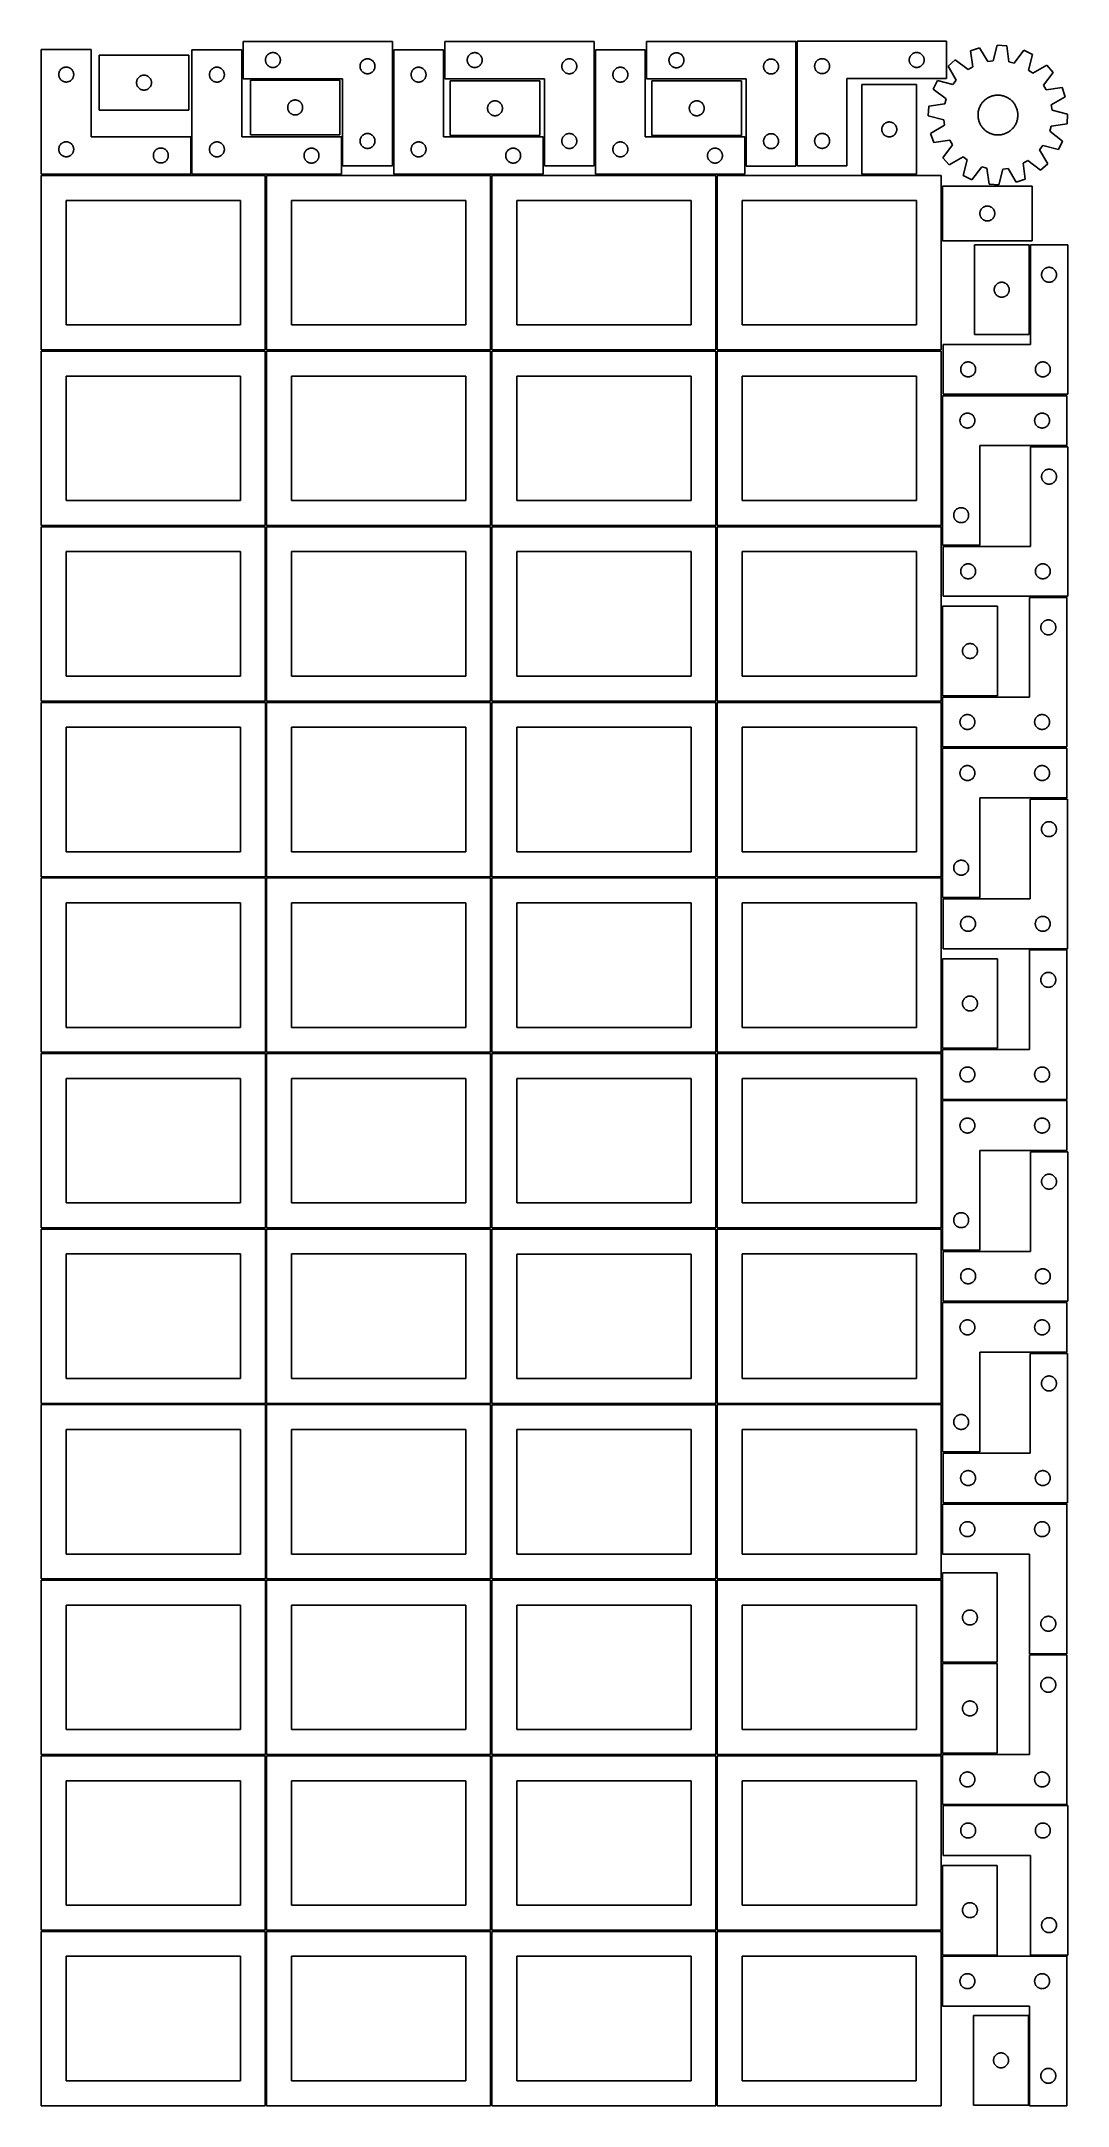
# Model space of a CAD drawing. Header units: millimetres. Extents: x 7 to 1243, y 7 to 2493.
import ezdxf

# ---------------------------------------------------------------- set-up
doc = ezdxf.new("R2010")
doc.units = ezdxf.units.MM
doc.layers.add('COMMON', color=5, linetype='CONTINUOUS', true_color=0x0000ff)
doc.layers.add('CUT', color=7, linetype='CONTINUOUS', true_color=0x000000)

msp = doc.modelspace()

# ---------------------------------------------------------------- linework, layer by layer
at = {"layer": 'COMMON'}
for p, q in [((277.291899, 1697.062902), (277.291899, 1487.062902)), ((820.333739, 1697.041937), (820.333739, 1487.062902)), ((6.541899, 1486.312901), (276.541899, 1486.312901)), ((277.291899, 1485.562901), (277.291899, 1275.562901)), ((278.0419, 1486.312901), (548.0419, 1486.312901)), ((549.583739, 1486.291936), (819.583739, 1486.291936)), ((820.333739, 1485.541936), (820.333739, 1275.562901)), ((821.08374, 1486.312901), (1091.08374, 1486.312901)), ((6.541899, 1274.8129), (276.541899, 1274.8129)), ((277.291899, 1274.0629), (277.291899, 1064.0629)), ((278.0419, 1274.8129), (548.0419, 1274.8129)), ((549.583739, 1274.791935), (819.583739, 1274.791935)), ((820.333739, 1274.041935), (820.333739, 1064.0629)), ((821.08374, 1274.8129), (1091.08374, 1274.8129)), ((6.541899, 1063.312899), (276.541899, 1063.312899)), ((277.291899, 1062.562899), (277.291899, 852.562899)), ((278.0419, 1063.312899), (548.0419, 1063.312899)), ((549.583739, 1063.291934), (819.583739, 1063.291934)), ((820.333739, 1062.541934), (820.333739, 852.562899)), ((821.08374, 1063.312899), (1091.08374, 1063.312899)), ((6.541899, 851.812898), (276.541899, 851.812898)), ((277.291899, 851.062898), (277.291899, 641.062898)), ((278.0419, 851.812898), (548.0419, 851.812898)), ((549.583739, 851.791933), (819.583739, 851.791933)), ((820.333739, 851.041933), (820.333739, 641.062898)), ((821.08374, 851.812898), (1091.08374, 851.812898)), ((276.541899, 640.312898), (6.541899, 640.312898)), ((277.291899, 639.562897), (277.291899, 429.562897)), ((548.0419, 640.312898), (278.0419, 640.312898)), ((549.583739, 640.291932), (819.583739, 640.291932)), ((820.333739, 639.541932), (820.333739, 429.562897)), ((821.08374, 640.312897), (1091.08374, 640.312897)), ((6.541899, 428.812896), (276.520965, 428.812896)), ((277.270965, 428.062896), (277.270965, 218.062896)), ((278.0419, 428.812896), (548.020966, 428.812896)), ((819.583739, 428.791932), (549.583739, 428.791932)), ((820.333739, 428.041931), (820.333739, 218.062896)), ((1091.08374, 428.812897), (821.08374, 428.812897)), ((548.7919, 216.54193), (548.7919, 6.54193)), ((549.583739, 217.29193), (819.541901, 217.29193)), ((820.291901, 216.54193), (820.291901, 6.54193))]:
    msp.add_line(p, q, dxfattribs=at)
at = {"layer": 'CUT'}
for p, q in [((429.658047, 2493.369176), (249.658047, 2493.369176)), ((249.658047, 2493.369176), (249.658047, 2448.369176)), ((429.658047, 2343.369176), (429.658047, 2493.369176)), ((672.840542, 2493.312047), (492.840542, 2493.312047)), ((492.840542, 2493.312047), (492.840542, 2448.312047)), ((672.840542, 2343.312047), (672.840542, 2493.312047)), ((915.957332, 2493.10941), (735.957332, 2493.10941)), ((735.957332, 2493.10941), (735.957332, 2448.10941)), ((915.957332, 2343.10941), (915.957332, 2493.10941)), ((917.487821, 2493.464143), (1097.487821, 2493.464143)), ((917.487821, 2343.464143), (917.487821, 2493.464143)), ((1097.487821, 2493.464143), (1097.487821, 2448.464143)), ((1158.450492, 2488.633614), (1153.511774, 2469.897246)), ((1169.967408, 2487.965695), (1158.450492, 2488.633614)), ((1172.707082, 2468.784021), (1169.967408, 2487.965695)), ((66.582366, 2483.377717), (6.582366, 2483.377717)), ((6.582366, 2483.377717), (6.582366, 2333.377717)), ((34.252995, 2462.071049), (34.826553, 2462.204784)), ((34.826553, 2462.204784), (35.40763, 2462.300721)), ((35.40763, 2462.300721), (35.993738, 2462.358447)), ((35.993738, 2462.358447), (36.582366, 2462.377717)), ((36.582366, 2462.377717), (37.170994, 2462.358447)), ((37.170994, 2462.358447), (37.757102, 2462.300721)), ((37.757102, 2462.300721), (38.338179, 2462.204784)), ((38.338179, 2462.204784), (38.911737, 2462.071049)), ((66.582366, 2378.377717), (66.582366, 2483.377717)), ((184.327117, 2476.630647), (76.327117, 2476.630647)), ((76.327117, 2476.630647), (76.327117, 2410.630647)), ((184.327117, 2410.630647), (184.327117, 2476.630647)), ((248.145049, 2483.264192), (188.145049, 2483.264192)), ((188.145049, 2483.264192), (188.145049, 2333.264192)), ((215.815678, 2461.957524), (216.389236, 2462.091259)), ((216.389236, 2462.091259), (216.970313, 2462.187195)), ((216.970313, 2462.187195), (217.556421, 2462.244922)), ((217.556421, 2462.244922), (218.145049, 2462.264192)), ((218.145049, 2462.264192), (218.733677, 2462.244922)), ((218.733677, 2462.244922), (219.319785, 2462.187195)), ((219.319785, 2462.187195), (219.900862, 2462.091259)), ((219.900862, 2462.091259), (220.474421, 2461.957524)), ((248.145049, 2378.264192), (248.145049, 2483.264192)), ((276.658047, 2470.869176), (276.677316, 2471.457804)), ((276.677316, 2470.280547), (276.658047, 2470.869176)), ((276.677316, 2471.457804), (276.735043, 2472.043911)), ((276.735043, 2469.69444), (276.677316, 2470.280547)), ((276.735043, 2472.043911), (276.830979, 2472.624988)), ((276.830979, 2469.113363), (276.735043, 2469.69444)), ((276.830979, 2472.624988), (276.964714, 2473.198547)), ((276.964714, 2468.539804), (276.830979, 2469.113363)), ((276.964714, 2473.198547), (277.135675, 2473.762131)), ((277.135675, 2467.97622), (276.964714, 2468.539804)), ((277.135675, 2473.762131), (277.343131, 2474.313326)), ((277.343131, 2467.425025), (277.135675, 2467.97622)), ((277.343131, 2474.313326), (277.586192, 2474.849774)), ((277.586192, 2466.888577), (277.343131, 2467.425025)), ((277.586192, 2474.849774), (277.863818, 2475.369176)), ((277.863818, 2466.369176), (277.586192, 2466.888577)), ((277.863818, 2475.369176), (278.17482, 2475.869308)), ((278.17482, 2465.869043), (277.863818, 2466.369176)), ((278.17482, 2475.869308), (278.517866, 2476.348028)), ((278.517866, 2465.390323), (278.17482, 2465.869043)), ((278.517866, 2476.348028), (278.891488, 2476.803288)), ((278.891488, 2464.935063), (278.517866, 2465.390323)), ((278.891488, 2476.803288), (279.294085, 2477.233137)), ((279.294085, 2464.505214), (278.891488, 2464.935063)), ((279.294085, 2477.233137), (279.723934, 2477.635734)), ((279.723934, 2464.102617), (279.294085, 2464.505214)), ((279.723934, 2477.635734), (280.179194, 2478.009356)), ((280.179194, 2463.728995), (279.723934, 2464.102617)), ((280.179194, 2478.009356), (280.657914, 2478.352402)), ((280.657914, 2463.385949), (280.179194, 2463.728995)), ((280.657914, 2478.352402), (281.158047, 2478.663404)), ((281.158047, 2463.074947), (280.657914, 2463.385949)), ((281.158047, 2478.663404), (281.677448, 2478.94103)), ((281.677448, 2462.797321), (281.158047, 2463.074947)), ((281.677448, 2478.94103), (282.213896, 2479.184091)), ((282.213896, 2462.55426), (281.677448, 2462.797321)), ((282.213896, 2479.184091), (282.765091, 2479.391547)), ((282.765091, 2462.346804), (282.213896, 2462.55426)), ((282.765091, 2479.391547), (283.328675, 2479.562508)), ((283.328675, 2462.175843), (282.765091, 2462.346804)), ((283.328675, 2479.562508), (283.902234, 2479.696243)), ((283.902234, 2462.042108), (283.328675, 2462.175843)), ((283.902234, 2479.696243), (284.483311, 2479.792179)), ((284.483311, 2479.792179), (285.069418, 2479.849906)), ((285.069418, 2479.849906), (285.658047, 2479.869176)), ((285.658047, 2479.869176), (286.246675, 2479.849906)), ((286.246675, 2479.849906), (286.832782, 2479.792179)), ((286.832782, 2479.792179), (287.413859, 2479.696243)), ((287.413859, 2479.696243), (287.987418, 2479.562508)), ((287.987418, 2462.175843), (287.413859, 2462.042108)), ((287.987418, 2479.562508), (288.551002, 2479.391547)), ((288.551002, 2462.346804), (287.987418, 2462.175843)), ((288.551002, 2479.391547), (289.102197, 2479.184091)), ((289.102197, 2462.55426), (288.551002, 2462.346804)), ((289.102197, 2479.184091), (289.638645, 2478.94103)), ((289.638645, 2462.797321), (289.102197, 2462.55426)), ((289.638645, 2478.94103), (290.158047, 2478.663404)), ((290.158047, 2463.074947), (289.638645, 2462.797321)), ((290.158047, 2478.663404), (290.658179, 2478.352402)), ((290.658179, 2463.385949), (290.158047, 2463.074947)), ((290.658179, 2478.352402), (291.136899, 2478.009356)), ((291.136899, 2463.728995), (290.658179, 2463.385949)), ((291.136899, 2478.009356), (291.592159, 2477.635734)), ((291.592159, 2464.102617), (291.136899, 2463.728995)), ((291.592159, 2477.635734), (292.022008, 2477.233137)), ((292.022008, 2464.505214), (291.592159, 2464.102617)), ((292.022008, 2477.233137), (292.424605, 2476.803288)), ((292.424605, 2464.935063), (292.022008, 2464.505214)), ((292.424605, 2476.803288), (292.798227, 2476.348028)), ((292.798227, 2465.390323), (292.424605, 2464.935063)), ((292.798227, 2476.348028), (293.141273, 2475.869308)), ((293.141273, 2465.869043), (292.798227, 2465.390323)), ((293.141273, 2475.869308), (293.452275, 2475.369176)), ((293.452275, 2466.369176), (293.141273, 2465.869043)), ((293.452275, 2475.369176), (293.729901, 2474.849774)), ((293.729901, 2466.888577), (293.452275, 2466.369176)), ((293.729901, 2474.849774), (293.972962, 2474.313326)), ((293.972962, 2467.425025), (293.729901, 2466.888577)), ((293.972962, 2474.313326), (294.180418, 2473.762131)), ((294.180418, 2467.97622), (293.972962, 2467.425025)), ((294.180418, 2473.762131), (294.351379, 2473.198547)), ((294.351379, 2468.539804), (294.180418, 2467.97622)), ((294.351379, 2473.198547), (294.485114, 2472.624988)), ((294.485114, 2469.113363), (294.351379, 2468.539804)), ((294.485114, 2472.624988), (294.58105, 2472.043911)), ((294.58105, 2469.69444), (294.485114, 2469.113363)), ((294.58105, 2472.043911), (294.638777, 2471.457804)), ((294.638777, 2470.280547), (294.58105, 2469.69444)), ((294.638777, 2471.457804), (294.658047, 2470.869176)), ((294.658047, 2470.869176), (294.638777, 2470.280547)), ((390.658047, 2463.369176), (390.677316, 2463.957804)), ((390.677316, 2462.780547), (390.658047, 2463.369176)), ((390.677316, 2463.957804), (390.735043, 2464.543911)), ((390.735043, 2462.19444), (390.677316, 2462.780547)), ((390.735043, 2464.543911), (390.830979, 2465.124988)), ((390.830979, 2461.613363), (390.735043, 2462.19444)), ((390.830979, 2465.124988), (390.964714, 2465.698547)), ((390.964714, 2465.698547), (391.135675, 2466.262131)), ((391.135675, 2466.262131), (391.343131, 2466.813326)), ((391.343131, 2466.813326), (391.586192, 2467.349774)), ((391.586192, 2467.349774), (391.863818, 2467.869176)), ((391.863818, 2467.869176), (392.17482, 2468.369308)), ((392.17482, 2468.369308), (392.517866, 2468.848028)), ((392.517866, 2468.848028), (392.891488, 2469.303288)), ((392.891488, 2469.303288), (393.294085, 2469.733137)), ((393.294085, 2469.733137), (393.723934, 2470.135734)), ((393.723934, 2470.135734), (394.179194, 2470.509356)), ((394.179194, 2470.509356), (394.657914, 2470.852402)), ((394.657914, 2470.852402), (395.158047, 2471.163404)), ((395.158047, 2471.163404), (395.677448, 2471.44103)), ((395.677448, 2471.44103), (396.213896, 2471.684091)), ((396.213896, 2471.684091), (396.765091, 2471.891547)), ((396.765091, 2471.891547), (397.328675, 2472.062508)), ((397.328675, 2472.062508), (397.902234, 2472.196243)), ((397.902234, 2472.196243), (398.483311, 2472.292179)), ((398.483311, 2472.292179), (399.069418, 2472.349906)), ((399.069418, 2472.349906), (399.658047, 2472.369176)), ((399.658047, 2472.369176), (400.246675, 2472.349906)), ((400.246675, 2472.349906), (400.832782, 2472.292179)), ((400.832782, 2472.292179), (401.413859, 2472.196243)), ((401.413859, 2472.196243), (401.987418, 2472.062508)), ((401.987418, 2472.062508), (402.551002, 2471.891547)), ((402.551002, 2471.891547), (403.102197, 2471.684091)), ((403.102197, 2471.684091), (403.638645, 2471.44103)), ((403.638645, 2471.44103), (404.158047, 2471.163404)), ((404.158047, 2471.163404), (404.658179, 2470.852402)), ((404.658179, 2470.852402), (405.136899, 2470.509356)), ((405.136899, 2470.509356), (405.592159, 2470.135734)), ((405.592159, 2470.135734), (406.022008, 2469.733137)), ((406.022008, 2469.733137), (406.424605, 2469.303288)), ((406.424605, 2469.303288), (406.798227, 2468.848028)), ((406.798227, 2468.848028), (407.141273, 2468.369308)), ((407.141273, 2468.369308), (407.452275, 2467.869176)), ((407.452275, 2467.869176), (407.729901, 2467.349774)), ((407.729901, 2467.349774), (407.972962, 2466.813326)), ((407.972962, 2466.813326), (408.180418, 2466.262131)), ((408.180418, 2466.262131), (408.351379, 2465.698547)), ((408.351379, 2465.698547), (408.485114, 2465.124988)), ((408.485114, 2465.124988), (408.58105, 2464.543911)), ((408.58105, 2462.19444), (408.485114, 2461.613363)), ((408.58105, 2464.543911), (408.638777, 2463.957804)), ((408.638777, 2462.780547), (408.58105, 2462.19444)), ((408.638777, 2463.957804), (408.658047, 2463.369176)), ((408.658047, 2463.369176), (408.638777, 2462.780547)), ((491.20169, 2483.251496), (431.20169, 2483.251496)), ((431.20169, 2483.251496), (431.20169, 2333.251496)), ((458.872318, 2461.944829), (459.445877, 2462.078564)), ((459.445877, 2462.078564), (460.026954, 2462.1745)), ((460.026954, 2462.1745), (460.613062, 2462.232227)), ((460.613062, 2462.232227), (461.20169, 2462.251496)), ((461.20169, 2462.251496), (461.790318, 2462.232227)), ((461.790318, 2462.232227), (462.376425, 2462.1745)), ((462.376425, 2462.1745), (462.957503, 2462.078564)), ((462.957503, 2462.078564), (463.531061, 2461.944829)), ((491.20169, 2378.251496), (491.20169, 2483.251496)), ((519.840542, 2470.812047), (519.859811, 2471.400675)), ((519.859811, 2470.223418), (519.840542, 2470.812047)), ((519.859811, 2471.400675), (519.917538, 2471.986782)), ((519.917538, 2469.637311), (519.859811, 2470.223418)), ((519.917538, 2471.986782), (520.013474, 2472.56786)), ((520.013474, 2469.056234), (519.917538, 2469.637311)), ((520.013474, 2472.56786), (520.147209, 2473.141418)), ((520.147209, 2468.482675), (520.013474, 2469.056234)), ((520.147209, 2473.141418), (520.31817, 2473.705002)), ((520.31817, 2467.919091), (520.147209, 2468.482675)), ((520.31817, 2473.705002), (520.525626, 2474.256198)), ((520.525626, 2467.367896), (520.31817, 2467.919091)), ((520.525626, 2474.256198), (520.768687, 2474.792645)), ((520.768687, 2466.831448), (520.525626, 2467.367896)), ((520.768687, 2474.792645), (521.046313, 2475.312047)), ((521.046313, 2466.312047), (520.768687, 2466.831448)), ((521.046313, 2475.312047), (521.357315, 2475.812179)), ((521.357315, 2465.811915), (521.046313, 2466.312047)), ((521.357315, 2475.812179), (521.700362, 2476.290899)), ((521.700362, 2465.333194), (521.357315, 2465.811915)), ((521.700362, 2476.290899), (522.073983, 2476.746159)), ((522.073983, 2464.877934), (521.700362, 2465.333194)), ((522.073983, 2476.746159), (522.476581, 2477.176008)), ((522.476581, 2464.448086), (522.073983, 2464.877934)), ((522.476581, 2477.176008), (522.906429, 2477.578605)), ((522.906429, 2464.045488), (522.476581, 2464.448086)), ((522.906429, 2477.578605), (523.361689, 2477.952227)), ((523.361689, 2463.671867), (522.906429, 2464.045488)), ((523.361689, 2477.952227), (523.84041, 2478.295273)), ((523.84041, 2463.32882), (523.361689, 2463.671867)), ((523.84041, 2478.295273), (524.340542, 2478.606275)), ((524.340542, 2463.017818), (523.84041, 2463.32882)), ((524.340542, 2478.606275), (524.859943, 2478.883901)), ((524.859943, 2462.740192), (524.340542, 2463.017818)), ((524.859943, 2478.883901), (525.396391, 2479.126962)), ((525.396391, 2462.497131), (524.859943, 2462.740192)), ((525.396391, 2479.126962), (525.947586, 2479.334418)), ((525.947586, 2462.289675), (525.396391, 2462.497131)), ((525.947586, 2479.334418), (526.51117, 2479.505379)), ((526.51117, 2462.118714), (525.947586, 2462.289675)), ((526.51117, 2479.505379), (527.084729, 2479.639114)), ((527.084729, 2461.984979), (526.51117, 2462.118714)), ((527.084729, 2479.639114), (527.665806, 2479.73505)), ((527.665806, 2479.73505), (528.251913, 2479.792777)), ((528.251913, 2479.792777), (528.840542, 2479.812047)), ((528.840542, 2479.812047), (529.42917, 2479.792777)), ((529.42917, 2479.792777), (530.015277, 2479.73505)), ((530.015277, 2479.73505), (530.596355, 2479.639114)), ((530.596355, 2479.639114), (531.169913, 2479.505379)), ((531.169913, 2462.118714), (530.596355, 2461.984979)), ((531.169913, 2479.505379), (531.733497, 2479.334418)), ((531.733497, 2462.289675), (531.169913, 2462.118714)), ((531.733497, 2479.334418), (532.284693, 2479.126962)), ((532.284693, 2462.497131), (531.733497, 2462.289675)), ((532.284693, 2479.126962), (532.82114, 2478.883901)), ((532.82114, 2462.740192), (532.284693, 2462.497131)), ((532.82114, 2478.883901), (533.340542, 2478.606275)), ((533.340542, 2463.017818), (532.82114, 2462.740192)), ((533.340542, 2478.606275), (533.840674, 2478.295273)), ((533.840674, 2463.32882), (533.340542, 2463.017818)), ((533.840674, 2478.295273), (534.319394, 2477.952227)), ((534.319394, 2463.671867), (533.840674, 2463.32882)), ((534.319394, 2477.952227), (534.774654, 2477.578605)), ((534.774654, 2464.045488), (534.319394, 2463.671867)), ((534.774654, 2477.578605), (535.204503, 2477.176008)), ((535.204503, 2464.448086), (534.774654, 2464.045488)), ((535.204503, 2477.176008), (535.6071, 2476.746159)), ((535.6071, 2464.877934), (535.204503, 2464.448086)), ((535.6071, 2476.746159), (535.980722, 2476.290899)), ((535.980722, 2465.333194), (535.6071, 2464.877934)), ((535.980722, 2476.290899), (536.323768, 2475.812179)), ((536.323768, 2465.811915), (535.980722, 2465.333194)), ((536.323768, 2475.812179), (536.63477, 2475.312047)), ((536.63477, 2466.312047), (536.323768, 2465.811915)), ((536.63477, 2475.312047), (536.912396, 2474.792645)), ((536.912396, 2466.831448), (536.63477, 2466.312047)), ((536.912396, 2474.792645), (537.155457, 2474.256198)), ((537.155457, 2467.367896), (536.912396, 2466.831448)), ((537.155457, 2474.256198), (537.362913, 2473.705002)), ((537.362913, 2467.919091), (537.155457, 2467.367896)), ((537.362913, 2473.705002), (537.533874, 2473.141418)), ((537.533874, 2468.482675), (537.362913, 2467.919091)), ((537.533874, 2473.141418), (537.667609, 2472.56786)), ((537.667609, 2469.056234), (537.533874, 2468.482675)), ((537.667609, 2472.56786), (537.763545, 2471.986782)), ((537.763545, 2469.637311), (537.667609, 2469.056234)), ((537.763545, 2471.986782), (537.821272, 2471.400675)), ((537.821272, 2470.223418), (537.763545, 2469.637311)), ((537.821272, 2471.400675), (537.840542, 2470.812047)), ((537.840542, 2470.812047), (537.821272, 2470.223418)), ((633.840542, 2463.312047), (633.859811, 2463.900675)), ((633.859811, 2462.723418), (633.840542, 2463.312047)), ((633.859811, 2463.900675), (633.917538, 2464.486782)), ((633.917538, 2462.137311), (633.859811, 2462.723418)), ((633.917538, 2464.486782), (634.013474, 2465.06786)), ((634.013474, 2461.556234), (633.917538, 2462.137311)), ((634.013474, 2465.06786), (634.147209, 2465.641418)), ((634.147209, 2465.641418), (634.31817, 2466.205002)), ((634.31817, 2466.205002), (634.525626, 2466.756198)), ((634.525626, 2466.756198), (634.768687, 2467.292645)), ((634.768687, 2467.292645), (635.046313, 2467.812047)), ((635.046313, 2467.812047), (635.357315, 2468.312179)), ((635.357315, 2468.312179), (635.700362, 2468.790899)), ((635.700362, 2468.790899), (636.073983, 2469.246159)), ((636.073983, 2469.246159), (636.476581, 2469.676008)), ((636.476581, 2469.676008), (636.906429, 2470.078605)), ((636.906429, 2470.078605), (637.361689, 2470.452227)), ((637.361689, 2470.452227), (637.84041, 2470.795273)), ((637.84041, 2470.795273), (638.340542, 2471.106275)), ((638.340542, 2471.106275), (638.859943, 2471.383901)), ((638.859943, 2471.383901), (639.396391, 2471.626962)), ((639.396391, 2471.626962), (639.947586, 2471.834418)), ((639.947586, 2471.834418), (640.51117, 2472.005379)), ((640.51117, 2472.005379), (641.084729, 2472.139114)), ((641.084729, 2472.139114), (641.665806, 2472.23505)), ((641.665806, 2472.23505), (642.251913, 2472.292777)), ((642.251913, 2472.292777), (642.840542, 2472.312047)), ((642.840542, 2472.312047), (643.42917, 2472.292777)), ((643.42917, 2472.292777), (644.015277, 2472.23505)), ((644.015277, 2472.23505), (644.596355, 2472.139114)), ((644.596355, 2472.139114), (645.169913, 2472.005379)), ((645.169913, 2472.005379), (645.733497, 2471.834418)), ((645.733497, 2471.834418), (646.284693, 2471.626962)), ((646.284693, 2471.626962), (646.82114, 2471.383901)), ((646.82114, 2471.383901), (647.340542, 2471.106275)), ((647.340542, 2471.106275), (647.840674, 2470.795273)), ((647.840674, 2470.795273), (648.319394, 2470.452227)), ((648.319394, 2470.452227), (648.774654, 2470.078605)), ((648.774654, 2470.078605), (649.204503, 2469.676008)), ((649.204503, 2469.676008), (649.6071, 2469.246159)), ((649.6071, 2469.246159), (649.980722, 2468.790899)), ((649.980722, 2468.790899), (650.323768, 2468.312179)), ((650.323768, 2468.312179), (650.63477, 2467.812047)), ((650.63477, 2467.812047), (650.912396, 2467.292645)), ((650.912396, 2467.292645), (651.155457, 2466.756198)), ((651.155457, 2466.756198), (651.362913, 2466.205002)), ((651.362913, 2466.205002), (651.533874, 2465.641418)), ((651.533874, 2465.641418), (651.667609, 2465.06786)), ((651.667609, 2465.06786), (651.763545, 2464.486782)), ((651.763545, 2462.137311), (651.667609, 2461.556234)), ((651.763545, 2464.486782), (651.821272, 2463.900675)), ((651.821272, 2462.723418), (651.763545, 2462.137311)), ((651.821272, 2463.900675), (651.840542, 2463.312047)), ((651.840542, 2463.312047), (651.821272, 2462.723418)), ((734.36151, 2483.251496), (674.36151, 2483.251496)), ((674.36151, 2483.251496), (674.36151, 2333.251496)), ((702.032139, 2461.944829), (702.605697, 2462.078564)), ((702.605697, 2462.078564), (703.186775, 2462.1745)), ((703.186775, 2462.1745), (703.772882, 2462.232227)), ((703.772882, 2462.232227), (704.36151, 2462.251496)), ((704.36151, 2462.251496), (704.950138, 2462.232227)), ((704.950138, 2462.232227), (705.536246, 2462.1745)), ((705.536246, 2462.1745), (706.117323, 2462.078564)), ((706.117323, 2462.078564), (706.690882, 2461.944829)), ((734.36151, 2378.251496), (734.36151, 2483.251496)), ((762.957332, 2470.60941), (762.976602, 2471.198038)), ((762.976602, 2470.020782), (762.957332, 2470.60941)), ((762.976602, 2471.198038), (763.034329, 2471.784146)), ((763.034329, 2469.434674), (762.976602, 2470.020782)), ((763.034329, 2471.784146), (763.130265, 2472.365223)), ((763.130265, 2468.853597), (763.034329, 2469.434674)), ((763.130265, 2472.365223), (763.264, 2472.938781)), ((763.264, 2468.280038), (763.130265, 2468.853597)), ((763.264, 2472.938781), (763.434961, 2473.502365)), ((763.434961, 2467.716455), (763.264, 2468.280038)), ((763.434961, 2473.502365), (763.642417, 2474.053561)), ((763.642417, 2467.165259), (763.434961, 2467.716455)), ((763.642417, 2474.053561), (763.885478, 2474.590008)), ((763.885478, 2466.628812), (763.642417, 2467.165259)), ((763.885478, 2474.590008), (764.163104, 2475.10941)), ((764.163104, 2466.10941), (763.885478, 2466.628812)), ((764.163104, 2475.10941), (764.474106, 2475.609542)), ((764.474106, 2465.609278), (764.163104, 2466.10941)), ((764.474106, 2475.609542), (764.817152, 2476.088263)), ((764.817152, 2465.130557), (764.474106, 2465.609278)), ((764.817152, 2476.088263), (765.190774, 2476.543522)), ((765.190774, 2464.675298), (764.817152, 2465.130557)), ((765.190774, 2476.543522), (765.593371, 2476.973371)), ((765.593371, 2464.245449), (765.190774, 2464.675298)), ((765.593371, 2476.973371), (766.02322, 2477.375968)), ((766.02322, 2463.842852), (765.593371, 2464.245449)), ((766.02322, 2477.375968), (766.47848, 2477.74959)), ((766.47848, 2463.46923), (766.02322, 2463.842852)), ((766.47848, 2477.74959), (766.9572, 2478.092636)), ((766.9572, 2463.126183), (766.47848, 2463.46923)), ((766.9572, 2478.092636), (767.457332, 2478.403639)), ((767.457332, 2462.815181), (766.9572, 2463.126183)), ((767.457332, 2478.403639), (767.976734, 2478.681265)), ((767.976734, 2462.537555), (767.457332, 2462.815181)), ((767.976734, 2478.681265), (768.513182, 2478.924326)), ((768.513182, 2462.294494), (767.976734, 2462.537555)), ((768.513182, 2478.924326), (769.064377, 2479.131781)), ((769.064377, 2462.087039), (768.513182, 2462.294494)), ((769.064377, 2479.131781), (769.627961, 2479.302742)), ((769.627961, 2461.916077), (769.064377, 2462.087039)), ((769.627961, 2479.302742), (770.20152, 2479.436477)), ((770.20152, 2479.436477), (770.782597, 2479.532414)), ((770.782597, 2479.532414), (771.368704, 2479.59014)), ((771.368704, 2479.59014), (771.957332, 2479.60941)), ((771.957332, 2479.60941), (772.545961, 2479.59014)), ((772.545961, 2479.59014), (773.132068, 2479.532414)), ((773.132068, 2479.532414), (773.713145, 2479.436477)), ((773.713145, 2479.436477), (774.286704, 2479.302742)), ((774.286704, 2479.302742), (774.850288, 2479.131781)), ((774.850288, 2462.087039), (774.286704, 2461.916077)), ((774.850288, 2479.131781), (775.401483, 2478.924326)), ((775.401483, 2462.294494), (774.850288, 2462.087039)), ((775.401483, 2478.924326), (775.937931, 2478.681265)), ((775.937931, 2462.537555), (775.401483, 2462.294494)), ((775.937931, 2478.681265), (776.457332, 2478.403639)), ((776.457332, 2462.815181), (775.937931, 2462.537555)), ((776.457332, 2478.403639), (776.957465, 2478.092636)), ((776.957465, 2463.126183), (776.457332, 2462.815181)), ((776.957465, 2478.092636), (777.436185, 2477.74959)), ((777.436185, 2463.46923), (776.957465, 2463.126183)), ((777.436185, 2477.74959), (777.891445, 2477.375968)), ((777.891445, 2463.842852), (777.436185, 2463.46923)), ((777.891445, 2477.375968), (778.321293, 2476.973371)), ((778.321293, 2464.245449), (777.891445, 2463.842852)), ((778.321293, 2476.973371), (778.723891, 2476.543522)), ((778.723891, 2464.675298), (778.321293, 2464.245449)), ((778.723891, 2476.543522), (779.097512, 2476.088263)), ((779.097512, 2465.130557), (778.723891, 2464.675298)), ((779.097512, 2476.088263), (779.440559, 2475.609542)), ((779.440559, 2465.609278), (779.097512, 2465.130557)), ((779.440559, 2475.609542), (779.751561, 2475.10941)), ((779.751561, 2466.10941), (779.440559, 2465.609278)), ((779.751561, 2475.10941), (780.029187, 2474.590008)), ((780.029187, 2466.628812), (779.751561, 2466.10941)), ((780.029187, 2474.590008), (780.272248, 2474.053561)), ((780.272248, 2467.165259), (780.029187, 2466.628812)), ((780.272248, 2474.053561), (780.479704, 2473.502365)), ((780.479704, 2467.716455), (780.272248, 2467.165259)), ((780.479704, 2473.502365), (780.650665, 2472.938781)), ((780.650665, 2468.280038), (780.479704, 2467.716455)), ((780.650665, 2472.938781), (780.7844, 2472.365223)), ((780.7844, 2468.853597), (780.650665, 2468.280038)), ((780.7844, 2472.365223), (780.880336, 2471.784146)), ((780.880336, 2469.434674), (780.7844, 2468.853597)), ((780.880336, 2471.784146), (780.938063, 2471.198038)), ((780.938063, 2470.020782), (780.880336, 2469.434674)), ((780.938063, 2471.198038), (780.957332, 2470.60941)), ((780.957332, 2470.60941), (780.938063, 2470.020782)), ((876.957332, 2463.10941), (876.976602, 2463.698038)), ((876.976602, 2462.520782), (876.957332, 2463.10941)), ((876.976602, 2463.698038), (877.034329, 2464.284146)), ((877.034329, 2461.934674), (876.976602, 2462.520782)), ((877.034329, 2464.284146), (877.130265, 2464.865223)), ((877.130265, 2464.865223), (877.264, 2465.438781)), ((877.264, 2465.438781), (877.434961, 2466.002365)), ((877.434961, 2466.002365), (877.642417, 2466.553561)), ((877.642417, 2466.553561), (877.885478, 2467.090008)), ((877.885478, 2467.090008), (878.163104, 2467.60941)), ((878.163104, 2467.60941), (878.474106, 2468.109542)), ((878.474106, 2468.109542), (878.817152, 2468.588263)), ((878.817152, 2468.588263), (879.190774, 2469.043522)), ((879.190774, 2469.043522), (879.593371, 2469.473371)), ((879.593371, 2469.473371), (880.02322, 2469.875968)), ((880.02322, 2469.875968), (880.47848, 2470.24959)), ((880.47848, 2470.24959), (880.9572, 2470.592636)), ((880.9572, 2470.592636), (881.457332, 2470.903639)), ((881.457332, 2470.903639), (881.976734, 2471.181265)), ((881.976734, 2471.181265), (882.513182, 2471.424326)), ((882.513182, 2471.424326), (883.064377, 2471.631781)), ((883.064377, 2471.631781), (883.627961, 2471.802742)), ((883.627961, 2471.802742), (884.20152, 2471.936477)), ((884.20152, 2471.936477), (884.782597, 2472.032414)), ((884.782597, 2472.032414), (885.368704, 2472.09014)), ((885.368704, 2472.09014), (885.957332, 2472.10941)), ((885.957332, 2472.10941), (886.545961, 2472.09014)), ((886.545961, 2472.09014), (887.132068, 2472.032414)), ((887.132068, 2472.032414), (887.713145, 2471.936477)), ((887.713145, 2471.936477), (888.286704, 2471.802742)), ((888.286704, 2471.802742), (888.850288, 2471.631781)), ((888.850288, 2471.631781), (889.401483, 2471.424326)), ((889.401483, 2471.424326), (889.937931, 2471.181265)), ((889.937931, 2471.181265), (890.457332, 2470.903639)), ((890.457332, 2470.903639), (890.957465, 2470.592636)), ((890.957465, 2470.592636), (891.436185, 2470.24959)), ((891.436185, 2470.24959), (891.891445, 2469.875968)), ((891.891445, 2469.875968), (892.321293, 2469.473371)), ((892.321293, 2469.473371), (892.723891, 2469.043522)), ((892.723891, 2469.043522), (893.097512, 2468.588263)), ((893.097512, 2468.588263), (893.440559, 2468.109542)), ((893.440559, 2468.109542), (893.751561, 2467.60941)), ((893.751561, 2467.60941), (894.029187, 2467.090008)), ((894.029187, 2467.090008), (894.272248, 2466.553561)), ((894.272248, 2466.553561), (894.479704, 2466.002365)), ((894.479704, 2466.002365), (894.650665, 2465.438781)), ((894.650665, 2465.438781), (894.7844, 2464.865223)), ((894.7844, 2464.865223), (894.880336, 2464.284146)), ((894.880336, 2464.284146), (894.938063, 2463.698038)), ((894.938063, 2462.520782), (894.880336, 2461.934674)), ((894.938063, 2463.698038), (894.957332, 2463.10941)), ((894.957332, 2463.10941), (894.938063, 2462.520782)), ((938.507091, 2464.052771), (938.487821, 2463.464143)), ((938.487821, 2463.464143), (938.507091, 2462.875515)), ((938.564817, 2464.638878), (938.507091, 2464.052771)), ((938.507091, 2462.875515), (938.564817, 2462.289407)), ((938.660754, 2465.219956), (938.564817, 2464.638878)), ((938.564817, 2462.289407), (938.660754, 2461.70833)), ((938.794489, 2465.793514), (938.660754, 2465.219956)), ((938.96545, 2466.357098), (938.794489, 2465.793514)), ((939.172905, 2466.908294), (938.96545, 2466.357098)), ((939.415967, 2467.444741), (939.172905, 2466.908294)), ((939.693593, 2467.964143), (939.415967, 2467.444741)), ((940.004595, 2468.464275), (939.693593, 2467.964143)), ((940.347641, 2468.942996), (940.004595, 2468.464275)), ((940.721263, 2469.398255), (940.347641, 2468.942996)), ((941.12386, 2469.828104), (940.721263, 2469.398255)), ((941.553709, 2470.230701), (941.12386, 2469.828104)), ((942.008968, 2470.604323), (941.553709, 2470.230701)), ((942.487689, 2470.947369), (942.008968, 2470.604323)), ((942.987821, 2471.258371), (942.487689, 2470.947369)), ((943.507223, 2471.535997), (942.987821, 2471.258371)), ((944.04367, 2471.779058), (943.507223, 2471.535997)), ((944.594866, 2471.986514), (944.04367, 2471.779058)), ((945.15845, 2472.157475), (944.594866, 2471.986514)), ((945.732008, 2472.29121), (945.15845, 2472.157475)), ((946.313085, 2472.387146), (945.732008, 2472.29121)), ((946.899193, 2472.444873), (946.313085, 2472.387146)), ((947.487821, 2472.464143), (946.899193, 2472.444873)), ((948.076449, 2472.444873), (947.487821, 2472.464143)), ((948.662557, 2472.387146), (948.076449, 2472.444873)), ((949.243634, 2472.29121), (948.662557, 2472.387146)), ((949.817193, 2472.157475), (949.243634, 2472.29121)), ((950.380776, 2471.986514), (949.817193, 2472.157475)), ((950.931972, 2471.779058), (950.380776, 2471.986514)), ((951.468419, 2471.535997), (950.931972, 2471.779058)), ((951.987821, 2471.258371), (951.468419, 2471.535997)), ((952.487953, 2470.947369), (951.987821, 2471.258371)), ((952.966674, 2470.604323), (952.487953, 2470.947369)), ((953.421934, 2470.230701), (952.966674, 2470.604323)), ((953.851782, 2469.828104), (953.421934, 2470.230701)), ((954.254379, 2469.398255), (953.851782, 2469.828104)), ((954.628001, 2468.942996), (954.254379, 2469.398255)), ((954.971048, 2468.464275), (954.628001, 2468.942996)), ((955.28205, 2467.964143), (954.971048, 2468.464275)), ((955.559676, 2467.444741), (955.28205, 2467.964143)), ((955.802737, 2466.908294), (955.559676, 2467.444741)), ((956.010192, 2466.357098), (955.802737, 2466.908294)), ((956.181154, 2465.793514), (956.010192, 2466.357098)), ((956.314889, 2465.219956), (956.181154, 2465.793514)), ((956.410825, 2464.638878), (956.314889, 2465.219956)), ((956.314889, 2461.70833), (956.410825, 2462.289407)), ((956.468552, 2464.052771), (956.410825, 2464.638878)), ((956.410825, 2462.289407), (956.468552, 2462.875515)), ((956.487821, 2463.464143), (956.468552, 2464.052771)), ((956.468552, 2462.875515), (956.487821, 2463.464143)), ((1052.507091, 2471.552771), (1052.487821, 2470.964143)), ((1052.487821, 2470.964143), (1052.507091, 2470.375515)), ((1052.564817, 2472.138878), (1052.507091, 2471.552771)), ((1052.507091, 2470.375515), (1052.564817, 2469.789407)), ((1052.660754, 2472.719956), (1052.564817, 2472.138878)), ((1052.564817, 2469.789407), (1052.660754, 2469.20833)), ((1052.794489, 2473.293514), (1052.660754, 2472.719956)), ((1052.660754, 2469.20833), (1052.794489, 2468.634771)), ((1052.96545, 2473.857098), (1052.794489, 2473.293514)), ((1052.794489, 2468.634771), (1052.96545, 2468.071187)), ((1053.172905, 2474.408294), (1052.96545, 2473.857098)), ((1052.96545, 2468.071187), (1053.172905, 2467.519992)), ((1053.415967, 2474.944741), (1053.172905, 2474.408294)), ((1053.172905, 2467.519992), (1053.415967, 2466.983544)), ((1053.693593, 2475.464143), (1053.415967, 2474.944741)), ((1053.415967, 2466.983544), (1053.693593, 2466.464143)), ((1054.004595, 2475.964275), (1053.693593, 2475.464143)), ((1053.693593, 2466.464143), (1054.004595, 2465.964011)), ((1054.347641, 2476.442996), (1054.004595, 2475.964275)), ((1054.004595, 2465.964011), (1054.347641, 2465.48529)), ((1054.721263, 2476.898255), (1054.347641, 2476.442996)), ((1054.347641, 2465.48529), (1054.721263, 2465.03003)), ((1055.12386, 2477.328104), (1054.721263, 2476.898255)), ((1054.721263, 2465.03003), (1055.12386, 2464.600182)), ((1055.553709, 2477.730701), (1055.12386, 2477.328104)), ((1055.12386, 2464.600182), (1055.553709, 2464.197584)), ((1056.008968, 2478.104323), (1055.553709, 2477.730701)), ((1055.553709, 2464.197584), (1056.008968, 2463.823963)), ((1056.487689, 2478.447369), (1056.008968, 2478.104323)), ((1056.008968, 2463.823963), (1056.487689, 2463.480916)), ((1056.987821, 2478.758371), (1056.487689, 2478.447369)), ((1056.487689, 2463.480916), (1056.987821, 2463.169914)), ((1057.507223, 2479.035997), (1056.987821, 2478.758371)), ((1056.987821, 2463.169914), (1057.507223, 2462.892288)), ((1058.04367, 2479.279058), (1057.507223, 2479.035997)), ((1057.507223, 2462.892288), (1058.04367, 2462.649227)), ((1058.594866, 2479.486514), (1058.04367, 2479.279058)), ((1058.04367, 2462.649227), (1058.594866, 2462.441772)), ((1059.15845, 2479.657475), (1058.594866, 2479.486514)), ((1058.594866, 2462.441772), (1059.15845, 2462.27081)), ((1059.732008, 2479.79121), (1059.15845, 2479.657475)), ((1059.15845, 2462.27081), (1059.732008, 2462.137075)), ((1060.313085, 2479.887146), (1059.732008, 2479.79121)), ((1059.732008, 2462.137075), (1060.313085, 2462.041139)), ((1060.899193, 2479.944873), (1060.313085, 2479.887146)), ((1061.487821, 2479.964143), (1060.899193, 2479.944873)), ((1062.076449, 2479.944873), (1061.487821, 2479.964143)), ((1062.662557, 2479.887146), (1062.076449, 2479.944873)), ((1063.243634, 2479.79121), (1062.662557, 2479.887146)), ((1062.662557, 2462.041139), (1063.243634, 2462.137075)), ((1063.817193, 2479.657475), (1063.243634, 2479.79121)), ((1063.243634, 2462.137075), (1063.817193, 2462.27081)), ((1064.380776, 2479.486514), (1063.817193, 2479.657475)), ((1063.817193, 2462.27081), (1064.380776, 2462.441772)), ((1064.931972, 2479.279058), (1064.380776, 2479.486514)), ((1064.380776, 2462.441772), (1064.931972, 2462.649227)), ((1065.468419, 2479.035997), (1064.931972, 2479.279058)), ((1064.931972, 2462.649227), (1065.468419, 2462.892288)), ((1065.987821, 2478.758371), (1065.468419, 2479.035997)), ((1065.468419, 2462.892288), (1065.987821, 2463.169914)), ((1066.487953, 2478.447369), (1065.987821, 2478.758371)), ((1065.987821, 2463.169914), (1066.487953, 2463.480916)), ((1066.966674, 2478.104323), (1066.487953, 2478.447369)), ((1066.487953, 2463.480916), (1066.966674, 2463.823963)), ((1067.421934, 2477.730701), (1066.966674, 2478.104323)), ((1066.966674, 2463.823963), (1067.421934, 2464.197584)), ((1067.851782, 2477.328104), (1067.421934, 2477.730701)), ((1067.421934, 2464.197584), (1067.851782, 2464.600182)), ((1068.254379, 2476.898255), (1067.851782, 2477.328104)), ((1067.851782, 2464.600182), (1068.254379, 2465.03003)), ((1068.628001, 2476.442996), (1068.254379, 2476.898255)), ((1068.254379, 2465.03003), (1068.628001, 2465.48529)), ((1068.971048, 2475.964275), (1068.628001, 2476.442996)), ((1068.628001, 2465.48529), (1068.971048, 2465.964011)), ((1069.28205, 2475.464143), (1068.971048, 2475.964275)), ((1068.971048, 2465.964011), (1069.28205, 2466.464143)), ((1069.559676, 2474.944741), (1069.28205, 2475.464143)), ((1069.28205, 2466.464143), (1069.559676, 2466.983544)), ((1069.802737, 2474.408294), (1069.559676, 2474.944741)), ((1069.559676, 2466.983544), (1069.802737, 2467.519992)), ((1070.010192, 2473.857098), (1069.802737, 2474.408294)), ((1069.802737, 2467.519992), (1070.010192, 2468.071187)), ((1070.181154, 2473.293514), (1070.010192, 2473.857098)), ((1070.010192, 2468.071187), (1070.181154, 2468.634771)), ((1070.314889, 2472.719956), (1070.181154, 2473.293514)), ((1070.181154, 2468.634771), (1070.314889, 2469.20833)), ((1070.410825, 2472.138878), (1070.314889, 2472.719956)), ((1070.314889, 2469.20833), (1070.410825, 2469.789407)), ((1070.468552, 2471.552771), (1070.410825, 2472.138878)), ((1070.410825, 2469.789407), (1070.468552, 2470.375515)), ((1070.487821, 2470.964143), (1070.468552, 2471.552771)), ((1070.468552, 2470.375515), (1070.487821, 2470.964143)), ((1107.938486, 2471.062382), (1099.322507, 2463.390983)), ((1099.322507, 2463.390983), (1109.078919, 2446.650169)), ((1123.43922, 2459.436132), (1107.938486, 2471.062382)), ((1128.983281, 2462.69283), (1123.43922, 2459.436132)), ((1137.271808, 2485.683198), (1126.375963, 2481.892942)), ((1126.375963, 2481.892942), (1128.983281, 2462.69283)), ((1147.143446, 2469.01007), (1137.271808, 2485.683198)), ((1153.511774, 2469.897246), (1147.143446, 2469.01007)), ((1178.930158, 2467.166611), (1172.707082, 2468.784021)), ((1190.663036, 2482.586792), (1178.930158, 2467.166611)), ((1201.047677, 2477.562382), (1190.663036, 2482.586792)), ((1196.238297, 2458.792399), (1201.047677, 2477.562382)), ((1218.109527, 2464.673051), (1201.368714, 2454.916639)), ((1225.780926, 2456.057071), (1218.109527, 2464.673051)), ((27.582366, 2453.377717), (27.601636, 2453.966345)), ((27.601636, 2452.789089), (27.582366, 2453.377717)), ((27.601636, 2453.966345), (27.659362, 2454.552453)), ((27.659362, 2452.202981), (27.601636, 2452.789089)), ((27.659362, 2454.552453), (27.755298, 2455.13353)), ((27.755298, 2451.621904), (27.659362, 2452.202981)), ((27.755298, 2455.13353), (27.889034, 2455.707088)), ((27.889034, 2451.048345), (27.755298, 2451.621904)), ((27.889034, 2455.707088), (28.059995, 2456.270672)), ((28.059995, 2450.484762), (27.889034, 2451.048345)), ((28.059995, 2456.270672), (28.26745, 2456.821868)), ((28.26745, 2449.933566), (28.059995, 2450.484762)), ((28.26745, 2456.821868), (28.510511, 2457.358315)), ((28.510511, 2449.397119), (28.26745, 2449.933566)), ((28.510511, 2457.358315), (28.788137, 2457.877717)), ((28.788137, 2448.877717), (28.510511, 2449.397119)), ((28.788137, 2457.877717), (29.099139, 2458.377849)), ((29.099139, 2448.377585), (28.788137, 2448.877717)), ((29.099139, 2458.377849), (29.442186, 2458.85657)), ((29.442186, 2447.898864), (29.099139, 2448.377585)), ((29.442186, 2458.85657), (29.815808, 2459.311829)), ((29.815808, 2447.443605), (29.442186, 2447.898864)), ((29.815808, 2459.311829), (30.218405, 2459.741678)), ((30.218405, 2447.013756), (29.815808, 2447.443605)), ((30.218405, 2459.741678), (30.648254, 2460.144275)), ((30.648254, 2446.611159), (30.218405, 2447.013756)), ((30.648254, 2460.144275), (31.103513, 2460.517897)), ((31.103513, 2446.237537), (30.648254, 2446.611159)), ((31.103513, 2460.517897), (31.582234, 2460.860943)), ((31.582234, 2445.89449), (31.103513, 2446.237537)), ((31.582234, 2460.860943), (32.082366, 2461.171946)), ((32.082366, 2445.583488), (31.582234, 2445.89449)), ((32.082366, 2461.171946), (32.601768, 2461.449572)), ((32.601768, 2445.305862), (32.082366, 2445.583488)), ((32.601768, 2461.449572), (33.138215, 2461.692633)), ((33.138215, 2445.062801), (32.601768, 2445.305862)), ((33.138215, 2461.692633), (33.689411, 2461.900088)), ((33.689411, 2444.855346), (33.138215, 2445.062801)), ((33.689411, 2461.900088), (34.252995, 2462.071049)), ((34.252995, 2444.684384), (33.689411, 2444.855346)), ((34.826553, 2444.550649), (34.252995, 2444.684384)), ((35.40763, 2444.454713), (34.826553, 2444.550649)), ((35.993738, 2444.396987), (35.40763, 2444.454713)), ((36.582366, 2444.377717), (35.993738, 2444.396987)), ((37.170994, 2444.396987), (36.582366, 2444.377717)), ((37.757102, 2444.454713), (37.170994, 2444.396987)), ((38.338179, 2444.550649), (37.757102, 2444.454713)), ((38.911737, 2444.684384), (38.338179, 2444.550649)), ((38.911737, 2462.071049), (39.475321, 2461.900088)), ((39.475321, 2444.855346), (38.911737, 2444.684384)), ((39.475321, 2461.900088), (40.026517, 2461.692633)), ((40.026517, 2445.062801), (39.475321, 2444.855346)), ((40.026517, 2461.692633), (40.562964, 2461.449572)), ((40.562964, 2445.305862), (40.026517, 2445.062801)), ((40.562964, 2461.449572), (41.082366, 2461.171946)), ((41.082366, 2445.583488), (40.562964, 2445.305862)), ((41.082366, 2461.171946), (41.582498, 2460.860943)), ((41.582498, 2445.89449), (41.082366, 2445.583488)), ((41.582498, 2460.860943), (42.061219, 2460.517897)), ((42.061219, 2446.237537), (41.582498, 2445.89449)), ((42.061219, 2460.517897), (42.516478, 2460.144275)), ((42.516478, 2446.611159), (42.061219, 2446.237537)), ((42.516478, 2460.144275), (42.946327, 2459.741678)), ((42.946327, 2447.013756), (42.516478, 2446.611159)), ((42.946327, 2459.741678), (43.348924, 2459.311829)), ((43.348924, 2447.443605), (42.946327, 2447.013756)), ((43.348924, 2459.311829), (43.722546, 2458.85657)), ((43.722546, 2447.898864), (43.348924, 2447.443605)), ((43.722546, 2458.85657), (44.065593, 2458.377849)), ((44.065593, 2448.377585), (43.722546, 2447.898864)), ((44.065593, 2458.377849), (44.376595, 2457.877717)), ((44.376595, 2448.877717), (44.065593, 2448.377585)), ((44.376595, 2457.877717), (44.654221, 2457.358315)), ((44.654221, 2449.397119), (44.376595, 2448.877717)), ((44.654221, 2457.358315), (44.897282, 2456.821868)), ((44.897282, 2449.933566), (44.654221, 2449.397119)), ((44.897282, 2456.821868), (45.104737, 2456.270672)), ((45.104737, 2450.484762), (44.897282, 2449.933566)), ((45.104737, 2456.270672), (45.275698, 2455.707088)), ((45.275698, 2451.048345), (45.104737, 2450.484762)), ((45.275698, 2455.707088), (45.409434, 2455.13353)), ((45.409434, 2451.621904), (45.275698, 2451.048345)), ((45.409434, 2455.13353), (45.50537, 2454.552453)), ((45.50537, 2452.202981), (45.409434, 2451.621904)), ((45.50537, 2454.552453), (45.563096, 2453.966345)), ((45.563096, 2452.789089), (45.50537, 2452.202981)), ((45.563096, 2453.966345), (45.582366, 2453.377717)), ((45.582366, 2453.377717), (45.563096, 2452.789089)), ((121.327117, 2443.630647), (121.346386, 2444.219275)), ((121.346386, 2443.042019), (121.327117, 2443.630647)), ((121.346386, 2444.219275), (121.404113, 2444.805382)), ((121.404113, 2442.455911), (121.346386, 2443.042019)), ((121.404113, 2444.805382), (121.500049, 2445.38646)), ((121.500049, 2441.874834), (121.404113, 2442.455911)), ((121.500049, 2445.38646), (121.633784, 2445.960018)), ((121.633784, 2441.301275), (121.500049, 2441.874834)), ((121.633784, 2445.960018), (121.804746, 2446.523602)), ((121.804746, 2440.737692), (121.633784, 2441.301275)), ((121.804746, 2446.523602), (122.012201, 2447.074798)), ((122.012201, 2440.186496), (121.804746, 2440.737692)), ((122.012201, 2447.074798), (122.255262, 2447.611245)), ((122.255262, 2439.650048), (122.012201, 2440.186496)), ((122.255262, 2447.611245), (122.532888, 2448.130647)), ((122.532888, 2439.130647), (122.255262, 2439.650048)), ((122.532888, 2448.130647), (122.84389, 2448.630779)), ((122.84389, 2438.630515), (122.532888, 2439.130647)), ((122.84389, 2448.630779), (123.186937, 2449.1095)), ((123.186937, 2438.151794), (122.84389, 2438.630515)), ((123.186937, 2449.1095), (123.560558, 2449.564759)), ((123.560558, 2437.696534), (123.186937, 2438.151794)), ((123.560558, 2449.564759), (123.963156, 2449.994608)), ((123.963156, 2437.266686), (123.560558, 2437.696534)), ((123.963156, 2449.994608), (124.393004, 2450.397205)), ((124.393004, 2436.864088), (123.963156, 2437.266686)), ((124.393004, 2450.397205), (124.848264, 2450.770827)), ((124.848264, 2450.770827), (125.326985, 2451.113873)), ((125.326985, 2451.113873), (125.827117, 2451.424875)), ((125.827117, 2451.424875), (126.346519, 2451.702501)), ((126.346519, 2451.702501), (126.882966, 2451.945563)), ((126.882966, 2451.945563), (127.434162, 2452.153018)), ((127.434162, 2452.153018), (127.997745, 2452.323979)), ((127.997745, 2452.323979), (128.571304, 2452.457714)), ((128.571304, 2452.457714), (129.152381, 2452.55365)), ((129.152381, 2452.55365), (129.738489, 2452.611377)), ((129.738489, 2452.611377), (130.327117, 2452.630647)), ((130.327117, 2452.630647), (130.915745, 2452.611377)), ((130.915745, 2452.611377), (131.501852, 2452.55365)), ((131.501852, 2452.55365), (132.08293, 2452.457714)), ((132.08293, 2452.457714), (132.656488, 2452.323979)), ((132.656488, 2452.323979), (133.220072, 2452.153018)), ((133.220072, 2452.153018), (133.771268, 2451.945563)), ((133.771268, 2451.945563), (134.307715, 2451.702501)), ((134.307715, 2451.702501), (134.827117, 2451.424875)), ((134.827117, 2451.424875), (135.327249, 2451.113873)), ((135.327249, 2451.113873), (135.80597, 2450.770827)), ((135.80597, 2450.770827), (136.261229, 2450.397205)), ((136.261229, 2450.397205), (136.691078, 2449.994608)), ((136.691078, 2437.266686), (136.261229, 2436.864088)), ((136.691078, 2449.994608), (137.093675, 2449.564759)), ((137.093675, 2437.696534), (136.691078, 2437.266686)), ((137.093675, 2449.564759), (137.467297, 2449.1095)), ((137.467297, 2438.151794), (137.093675, 2437.696534)), ((137.467297, 2449.1095), (137.810343, 2448.630779)), ((137.810343, 2438.630515), (137.467297, 2438.151794)), ((137.810343, 2448.630779), (138.121345, 2448.130647)), ((138.121345, 2439.130647), (137.810343, 2438.630515)), ((138.121345, 2448.130647), (138.398971, 2447.611245)), ((138.398971, 2439.650048), (138.121345, 2439.130647)), ((138.398971, 2447.611245), (138.642033, 2447.074798)), ((138.642033, 2440.186496), (138.398971, 2439.650048)), ((138.642033, 2447.074798), (138.849488, 2446.523602)), ((138.849488, 2440.737692), (138.642033, 2440.186496)), ((138.849488, 2446.523602), (139.020449, 2445.960018)), ((139.020449, 2441.301275), (138.849488, 2440.737692)), ((139.020449, 2445.960018), (139.154184, 2445.38646)), ((139.154184, 2441.874834), (139.020449, 2441.301275)), ((139.154184, 2445.38646), (139.25012, 2444.805382)), ((139.25012, 2442.455911), (139.154184, 2441.874834)), ((139.25012, 2444.805382), (139.307847, 2444.219275)), ((139.307847, 2443.042019), (139.25012, 2442.455911)), ((139.307847, 2444.219275), (139.327117, 2443.630647)), ((139.327117, 2443.630647), (139.307847, 2443.042019)), ((209.145049, 2453.264192), (209.164319, 2453.85282)), ((209.164319, 2452.675563), (209.145049, 2453.264192)), ((209.164319, 2453.85282), (209.222045, 2454.438927)), ((209.222045, 2452.089456), (209.164319, 2452.675563)), ((209.222045, 2454.438927), (209.317982, 2455.020004)), ((209.317982, 2451.508379), (209.222045, 2452.089456)), ((209.317982, 2455.020004), (209.451717, 2455.593563)), ((209.451717, 2450.93482), (209.317982, 2451.508379)), ((209.451717, 2455.593563), (209.622678, 2456.157147)), ((209.622678, 2450.371236), (209.451717, 2450.93482)), ((209.622678, 2456.157147), (209.830133, 2456.708342)), ((209.830133, 2449.820041), (209.622678, 2450.371236)), ((209.830133, 2456.708342), (210.073194, 2457.24479)), ((210.073194, 2449.283593), (209.830133, 2449.820041)), ((210.073194, 2457.24479), (210.35082, 2457.764192)), ((210.35082, 2448.764192), (210.073194, 2449.283593)), ((210.35082, 2457.764192), (210.661823, 2458.264324)), ((210.661823, 2448.264059), (210.35082, 2448.764192)), ((210.661823, 2458.264324), (211.004869, 2458.743044)), ((211.004869, 2447.785339), (210.661823, 2448.264059)), ((211.004869, 2458.743044), (211.378491, 2459.198304)), ((211.378491, 2447.330079), (211.004869, 2447.785339)), ((211.378491, 2459.198304), (211.781088, 2459.628153)), ((211.781088, 2446.90023), (211.378491, 2447.330079)), ((211.781088, 2459.628153), (212.210937, 2460.03075)), ((212.210937, 2446.497633), (211.781088, 2446.90023)), ((212.210937, 2460.03075), (212.666196, 2460.404372)), ((212.666196, 2446.124011), (212.210937, 2446.497633)), ((212.666196, 2460.404372), (213.144917, 2460.747418)), ((213.144917, 2445.780965), (212.666196, 2446.124011)), ((213.144917, 2460.747418), (213.645049, 2461.05842)), ((213.645049, 2445.469963), (213.144917, 2445.780965)), ((213.645049, 2461.05842), (214.164451, 2461.336046)), ((214.164451, 2445.192337), (213.645049, 2445.469963)), ((214.164451, 2461.336046), (214.700898, 2461.579107)), ((214.700898, 2444.949276), (214.164451, 2445.192337)), ((214.700898, 2461.579107), (215.252094, 2461.786563)), ((215.252094, 2444.74182), (214.700898, 2444.949276)), ((215.252094, 2461.786563), (215.815678, 2461.957524)), ((215.815678, 2444.570859), (215.252094, 2444.74182)), ((216.389236, 2444.437124), (215.815678, 2444.570859)), ((216.970313, 2444.341188), (216.389236, 2444.437124)), ((217.556421, 2444.283461), (216.970313, 2444.341188)), ((218.145049, 2444.264192), (217.556421, 2444.283461)), ((218.733677, 2444.283461), (218.145049, 2444.264192)), ((219.319785, 2444.341188), (218.733677, 2444.283461)), ((219.900862, 2444.437124), (219.319785, 2444.341188)), ((220.474421, 2444.570859), (219.900862, 2444.437124)), ((220.474421, 2461.957524), (221.038004, 2461.786563)), ((221.038004, 2444.74182), (220.474421, 2444.570859)), ((221.038004, 2461.786563), (221.5892, 2461.579107)), ((221.5892, 2444.949276), (221.038004, 2444.74182)), ((221.5892, 2461.579107), (222.125647, 2461.336046)), ((222.125647, 2445.192337), (221.5892, 2444.949276)), ((222.125647, 2461.336046), (222.645049, 2461.05842)), ((222.645049, 2445.469963), (222.125647, 2445.192337)), ((222.645049, 2461.05842), (223.145181, 2460.747418)), ((223.145181, 2445.780965), (222.645049, 2445.469963)), ((223.145181, 2460.747418), (223.623902, 2460.404372)), ((223.623902, 2446.124011), (223.145181, 2445.780965)), ((223.623902, 2460.404372), (224.079161, 2460.03075)), ((224.079161, 2446.497633), (223.623902, 2446.124011)), ((224.079161, 2460.03075), (224.50901, 2459.628153)), ((224.50901, 2446.90023), (224.079161, 2446.497633)), ((224.50901, 2459.628153), (224.911607, 2459.198304)), ((224.911607, 2447.330079), (224.50901, 2446.90023)), ((224.911607, 2459.198304), (225.285229, 2458.743044)), ((225.285229, 2447.785339), (224.911607, 2447.330079)), ((225.285229, 2458.743044), (225.628276, 2458.264324)), ((225.628276, 2448.264059), (225.285229, 2447.785339)), ((225.628276, 2458.264324), (225.939278, 2457.764192)), ((225.939278, 2448.764192), (225.628276, 2448.264059)), ((225.939278, 2457.764192), (226.216904, 2457.24479)), ((226.216904, 2449.283593), (225.939278, 2448.764192)), ((226.216904, 2457.24479), (226.459965, 2456.708342)), ((226.459965, 2449.820041), (226.216904, 2449.283593)), ((226.459965, 2456.708342), (226.66742, 2456.157147)), ((226.66742, 2450.371236), (226.459965, 2449.820041)), ((226.66742, 2456.157147), (226.838382, 2455.593563)), ((226.838382, 2450.93482), (226.66742, 2450.371236)), ((226.838382, 2455.593563), (226.972117, 2455.020004)), ((226.972117, 2451.508379), (226.838382, 2450.93482)), ((226.972117, 2455.020004), (227.068053, 2454.438927)), ((227.068053, 2452.089456), (226.972117, 2451.508379)), ((227.068053, 2454.438927), (227.125779, 2453.85282)), ((227.125779, 2452.675563), (227.068053, 2452.089456)), ((227.125779, 2453.85282), (227.145049, 2453.264192)), ((227.145049, 2453.264192), (227.125779, 2452.675563)), ((249.658047, 2448.369176), (369.658047, 2448.369176)), ((366.474088, 2446.756138), (258.474088, 2446.756138)), ((258.474088, 2446.756138), (258.474088, 2380.756138)), ((284.483311, 2461.946172), (283.902234, 2462.042108)), ((285.069418, 2461.888445), (284.483311, 2461.946172)), ((285.658047, 2461.869176), (285.069418, 2461.888445)), ((286.246675, 2461.888445), (285.658047, 2461.869176)), ((286.832782, 2461.946172), (286.246675, 2461.888445)), ((287.413859, 2462.042108), (286.832782, 2461.946172)), ((366.474088, 2380.756138), (366.474088, 2446.756138)), ((369.658047, 2448.369176), (369.658047, 2343.369176)), ((390.964714, 2461.039804), (390.830979, 2461.613363)), ((391.135675, 2460.47622), (390.964714, 2461.039804)), ((391.343131, 2459.925025), (391.135675, 2460.47622)), ((391.586192, 2459.388577), (391.343131, 2459.925025)), ((391.863818, 2458.869176), (391.586192, 2459.388577)), ((392.17482, 2458.369043), (391.863818, 2458.869176)), ((392.517866, 2457.890323), (392.17482, 2458.369043)), ((392.891488, 2457.435063), (392.517866, 2457.890323)), ((393.294085, 2457.005214), (392.891488, 2457.435063)), ((393.723934, 2456.602617), (393.294085, 2457.005214)), ((394.179194, 2456.228995), (393.723934, 2456.602617)), ((394.657914, 2455.885949), (394.179194, 2456.228995)), ((395.158047, 2455.574947), (394.657914, 2455.885949)), ((395.677448, 2455.297321), (395.158047, 2455.574947)), ((396.213896, 2455.05426), (395.677448, 2455.297321)), ((396.765091, 2454.846804), (396.213896, 2455.05426)), ((397.328675, 2454.675843), (396.765091, 2454.846804)), ((397.902234, 2454.542108), (397.328675, 2454.675843)), ((398.483311, 2454.446172), (397.902234, 2454.542108)), ((399.069418, 2454.388445), (398.483311, 2454.446172)), ((399.658047, 2454.369176), (399.069418, 2454.388445)), ((400.246675, 2454.388445), (399.658047, 2454.369176)), ((400.832782, 2454.446172), (400.246675, 2454.388445)), ((401.413859, 2454.542108), (400.832782, 2454.446172)), ((401.987418, 2454.675843), (401.413859, 2454.542108)), ((402.551002, 2454.846804), (401.987418, 2454.675843)), ((403.102197, 2455.05426), (402.551002, 2454.846804)), ((403.638645, 2455.297321), (403.102197, 2455.05426)), ((404.158047, 2455.574947), (403.638645, 2455.297321)), ((404.658179, 2455.885949), (404.158047, 2455.574947)), ((405.136899, 2456.228995), (404.658179, 2455.885949)), ((405.592159, 2456.602617), (405.136899, 2456.228995)), ((406.022008, 2457.005214), (405.592159, 2456.602617)), ((406.424605, 2457.435063), (406.022008, 2457.005214)), ((406.798227, 2457.890323), (406.424605, 2457.435063)), ((407.141273, 2458.369043), (406.798227, 2457.890323)), ((407.452275, 2458.869176), (407.141273, 2458.369043)), ((407.729901, 2459.388577), (407.452275, 2458.869176)), ((407.972962, 2459.925025), (407.729901, 2459.388577)), ((408.180418, 2460.47622), (407.972962, 2459.925025)), ((408.351379, 2461.039804), (408.180418, 2460.47622)), ((408.485114, 2461.613363), (408.351379, 2461.039804)), ((452.20169, 2453.251496), (452.220959, 2453.840124)), ((452.220959, 2452.662868), (452.20169, 2453.251496)), ((452.220959, 2453.840124), (452.278686, 2454.426232)), ((452.278686, 2452.07676), (452.220959, 2452.662868)), ((452.278686, 2454.426232), (452.374622, 2455.007309)), ((452.374622, 2451.495683), (452.278686, 2452.07676)), ((452.374622, 2455.007309), (452.508357, 2455.580868)), ((452.508357, 2450.922125), (452.374622, 2451.495683)), ((452.508357, 2455.580868), (452.679319, 2456.144451)), ((452.679319, 2450.358541), (452.508357, 2450.922125)), ((452.679319, 2456.144451), (452.886774, 2456.695647)), ((452.886774, 2449.807345), (452.679319, 2450.358541)), ((452.886774, 2456.695647), (453.129835, 2457.232094)), ((453.129835, 2449.270898), (452.886774, 2449.807345)), ((453.129835, 2457.232094), (453.407461, 2457.751496)), ((453.407461, 2448.751496), (453.129835, 2449.270898)), ((453.407461, 2457.751496), (453.718463, 2458.251628)), ((453.718463, 2448.251364), (453.407461, 2448.751496)), ((453.718463, 2458.251628), (454.06151, 2458.730349)), ((454.06151, 2447.772643), (453.718463, 2448.251364)), ((454.06151, 2458.730349), (454.435131, 2459.185609)), ((454.435131, 2447.317384), (454.06151, 2447.772643)), ((454.435131, 2459.185609), (454.837729, 2459.615457)), ((454.837729, 2446.887535), (454.435131, 2447.317384)), ((454.837729, 2459.615457), (455.267577, 2460.018054)), ((455.267577, 2446.484938), (454.837729, 2446.887535)), ((455.267577, 2460.018054), (455.722837, 2460.391676)), ((455.722837, 2446.111316), (455.267577, 2446.484938)), ((455.722837, 2460.391676), (456.201558, 2460.734723)), ((456.201558, 2445.76827), (455.722837, 2446.111316)), ((456.201558, 2460.734723), (456.70169, 2461.045725)), ((456.70169, 2445.457268), (456.201558, 2445.76827)), ((456.70169, 2461.045725), (457.221092, 2461.323351)), ((457.221092, 2445.179642), (456.70169, 2445.457268)), ((457.221092, 2461.323351), (457.757539, 2461.566412)), ((457.757539, 2444.93658), (457.221092, 2445.179642)), ((457.757539, 2461.566412), (458.308735, 2461.773867)), ((458.308735, 2444.729125), (457.757539, 2444.93658)), ((458.308735, 2461.773867), (458.872318, 2461.944829)), ((458.872318, 2444.558164), (458.308735, 2444.729125)), ((459.445877, 2444.424429), (458.872318, 2444.558164)), ((460.026954, 2444.328492), (459.445877, 2444.424429)), ((460.613062, 2444.270766), (460.026954, 2444.328492)), ((461.20169, 2444.251496), (460.613062, 2444.270766)), ((461.790318, 2444.270766), (461.20169, 2444.251496)), ((462.376425, 2444.328492), (461.790318, 2444.270766)), ((462.957503, 2444.424429), (462.376425, 2444.328492)), ((463.531061, 2444.558164), (462.957503, 2444.424429)), ((463.531061, 2461.944829), (464.094645, 2461.773867)), ((464.094645, 2444.729125), (463.531061, 2444.558164)), ((464.094645, 2461.773867), (464.645841, 2461.566412)), ((464.645841, 2444.93658), (464.094645, 2444.729125)), ((464.645841, 2461.566412), (465.182288, 2461.323351)), ((465.182288, 2445.179642), (464.645841, 2444.93658)), ((465.182288, 2461.323351), (465.70169, 2461.045725)), ((465.70169, 2445.457268), (465.182288, 2445.179642)), ((465.70169, 2461.045725), (466.201822, 2460.734723)), ((466.201822, 2445.76827), (465.70169, 2445.457268)), ((466.201822, 2460.734723), (466.680543, 2460.391676)), ((466.680543, 2446.111316), (466.201822, 2445.76827)), ((466.680543, 2460.391676), (467.135802, 2460.018054)), ((467.135802, 2446.484938), (466.680543, 2446.111316)), ((467.135802, 2460.018054), (467.565651, 2459.615457)), ((467.565651, 2446.887535), (467.135802, 2446.484938)), ((467.565651, 2459.615457), (467.968248, 2459.185609)), ((467.968248, 2447.317384), (467.565651, 2446.887535)), ((467.968248, 2459.185609), (468.34187, 2458.730349)), ((468.34187, 2447.772643), (467.968248, 2447.317384)), ((468.34187, 2458.730349), (468.684916, 2458.251628)), ((468.684916, 2448.251364), (468.34187, 2447.772643)), ((468.684916, 2458.251628), (468.995918, 2457.751496)), ((468.995918, 2448.751496), (468.684916, 2448.251364)), ((468.995918, 2457.751496), (469.273544, 2457.232094)), ((469.273544, 2449.270898), (468.995918, 2448.751496)), ((469.273544, 2457.232094), (469.516606, 2456.695647)), ((469.516606, 2449.807345), (469.273544, 2449.270898)), ((469.516606, 2456.695647), (469.724061, 2456.144451)), ((469.724061, 2450.358541), (469.516606, 2449.807345)), ((469.724061, 2456.144451), (469.895022, 2455.580868)), ((469.895022, 2450.922125), (469.724061, 2450.358541)), ((469.895022, 2455.580868), (470.028757, 2455.007309)), ((470.028757, 2451.495683), (469.895022, 2450.922125)), ((470.028757, 2455.007309), (470.124693, 2454.426232)), ((470.124693, 2452.07676), (470.028757, 2451.495683)), ((470.124693, 2454.426232), (470.18242, 2453.840124)), ((470.18242, 2452.662868), (470.124693, 2452.07676)), ((470.18242, 2453.840124), (470.20169, 2453.251496)), ((470.20169, 2453.251496), (470.18242, 2452.662868)), ((492.840542, 2448.312047), (612.840542, 2448.312047)), ((607.297026, 2445.772981), (499.297026, 2445.772981)), ((499.297026, 2445.772981), (499.297026, 2379.772981)), ((527.665806, 2461.889043), (527.084729, 2461.984979)), ((528.251913, 2461.831316), (527.665806, 2461.889043)), ((528.840542, 2461.812047), (528.251913, 2461.831316)), ((529.42917, 2461.831316), (528.840542, 2461.812047)), ((530.015277, 2461.889043), (529.42917, 2461.831316)), ((530.596355, 2461.984979), (530.015277, 2461.889043)), ((607.297026, 2379.772981), (607.297026, 2445.772981)), ((612.840542, 2448.312047), (612.840542, 2343.312047)), ((634.147209, 2460.982675), (634.013474, 2461.556234)), ((634.31817, 2460.419091), (634.147209, 2460.982675)), ((634.525626, 2459.867896), (634.31817, 2460.419091)), ((634.768687, 2459.331448), (634.525626, 2459.867896)), ((635.046313, 2458.812047), (634.768687, 2459.331448)), ((635.357315, 2458.311915), (635.046313, 2458.812047)), ((635.700362, 2457.833194), (635.357315, 2458.311915)), ((636.073983, 2457.377934), (635.700362, 2457.833194)), ((636.476581, 2456.948086), (636.073983, 2457.377934)), ((636.906429, 2456.545488), (636.476581, 2456.948086)), ((637.361689, 2456.171867), (636.906429, 2456.545488)), ((637.84041, 2455.82882), (637.361689, 2456.171867)), ((638.340542, 2455.517818), (637.84041, 2455.82882)), ((638.859943, 2455.240192), (638.340542, 2455.517818)), ((639.396391, 2454.997131), (638.859943, 2455.240192)), ((639.947586, 2454.789675), (639.396391, 2454.997131)), ((640.51117, 2454.618714), (639.947586, 2454.789675)), ((641.084729, 2454.484979), (640.51117, 2454.618714)), ((641.665806, 2454.389043), (641.084729, 2454.484979)), ((642.251913, 2454.331316), (641.665806, 2454.389043)), ((642.840542, 2454.312047), (642.251913, 2454.331316)), ((643.42917, 2454.331316), (642.840542, 2454.312047)), ((644.015277, 2454.389043), (643.42917, 2454.331316)), ((644.596355, 2454.484979), (644.015277, 2454.389043)), ((645.169913, 2454.618714), (644.596355, 2454.484979)), ((645.733497, 2454.789675), (645.169913, 2454.618714)), ((646.284693, 2454.997131), (645.733497, 2454.789675)), ((646.82114, 2455.240192), (646.284693, 2454.997131)), ((647.340542, 2455.517818), (646.82114, 2455.240192)), ((647.840674, 2455.82882), (647.340542, 2455.517818)), ((648.319394, 2456.171867), (647.840674, 2455.82882)), ((648.774654, 2456.545488), (648.319394, 2456.171867)), ((649.204503, 2456.948086), (648.774654, 2456.545488)), ((649.6071, 2457.377934), (649.204503, 2456.948086)), ((649.980722, 2457.833194), (649.6071, 2457.377934)), ((650.323768, 2458.311915), (649.980722, 2457.833194)), ((650.63477, 2458.812047), (650.323768, 2458.311915)), ((650.912396, 2459.331448), (650.63477, 2458.812047)), ((651.155457, 2459.867896), (650.912396, 2459.331448)), ((651.362913, 2460.419091), (651.155457, 2459.867896)), ((651.533874, 2460.982675), (651.362913, 2460.419091)), ((651.667609, 2461.556234), (651.533874, 2460.982675)), ((695.36151, 2453.251496), (695.38078, 2453.840124)), ((695.38078, 2452.662868), (695.36151, 2453.251496)), ((695.38078, 2453.840124), (695.438507, 2454.426232)), ((695.438507, 2452.07676), (695.38078, 2452.662868)), ((695.438507, 2454.426232), (695.534443, 2455.007309)), ((695.534443, 2451.495683), (695.438507, 2452.07676)), ((695.534443, 2455.007309), (695.668178, 2455.580868)), ((695.668178, 2450.922125), (695.534443, 2451.495683)), ((695.668178, 2455.580868), (695.839139, 2456.144451)), ((695.839139, 2450.358541), (695.668178, 2450.922125)), ((695.839139, 2456.144451), (696.046594, 2456.695647)), ((696.046594, 2449.807345), (695.839139, 2450.358541)), ((696.046594, 2456.695647), (696.289656, 2457.232094)), ((696.289656, 2449.270898), (696.046594, 2449.807345)), ((696.289656, 2457.232094), (696.567282, 2457.751496)), ((696.567282, 2448.751496), (696.289656, 2449.270898)), ((696.567282, 2457.751496), (696.878284, 2458.251628)), ((696.878284, 2448.251364), (696.567282, 2448.751496)), ((696.878284, 2458.251628), (697.22133, 2458.730349)), ((697.22133, 2447.772643), (696.878284, 2448.251364)), ((697.22133, 2458.730349), (697.594952, 2459.185609)), ((697.594952, 2447.317384), (697.22133, 2447.772643)), ((697.594952, 2459.185609), (697.997549, 2459.615457)), ((697.997549, 2446.887535), (697.594952, 2447.317384)), ((697.997549, 2459.615457), (698.427398, 2460.018054)), ((698.427398, 2446.484938), (697.997549, 2446.887535)), ((698.427398, 2460.018054), (698.882657, 2460.391676)), ((698.882657, 2446.111316), (698.427398, 2446.484938)), ((698.882657, 2460.391676), (699.361378, 2460.734723)), ((699.361378, 2445.76827), (698.882657, 2446.111316)), ((699.361378, 2460.734723), (699.86151, 2461.045725)), ((699.86151, 2445.457268), (699.361378, 2445.76827)), ((699.86151, 2461.045725), (700.380912, 2461.323351)), ((700.380912, 2445.179642), (699.86151, 2445.457268)), ((700.380912, 2461.323351), (700.917359, 2461.566412)), ((700.917359, 2444.93658), (700.380912, 2445.179642)), ((700.917359, 2461.566412), (701.468555, 2461.773867)), ((701.468555, 2444.729125), (700.917359, 2444.93658)), ((701.468555, 2461.773867), (702.032139, 2461.944829)), ((702.032139, 2444.558164), (701.468555, 2444.729125)), ((702.605697, 2444.424429), (702.032139, 2444.558164)), ((703.186775, 2444.328492), (702.605697, 2444.424429)), ((703.772882, 2444.270766), (703.186775, 2444.328492)), ((704.36151, 2444.251496), (703.772882, 2444.270766)), ((704.950138, 2444.270766), (704.36151, 2444.251496)), ((705.536246, 2444.328492), (704.950138, 2444.270766)), ((706.117323, 2444.424429), (705.536246, 2444.328492)), ((706.690882, 2444.558164), (706.117323, 2444.424429)), ((706.690882, 2461.944829), (707.254465, 2461.773867)), ((707.254465, 2444.729125), (706.690882, 2444.558164)), ((707.254465, 2461.773867), (707.805661, 2461.566412)), ((707.805661, 2444.93658), (707.254465, 2444.729125)), ((707.805661, 2461.566412), (708.342109, 2461.323351)), ((708.342109, 2445.179642), (707.805661, 2444.93658)), ((708.342109, 2461.323351), (708.86151, 2461.045725)), ((708.86151, 2445.457268), (708.342109, 2445.179642)), ((708.86151, 2461.045725), (709.361642, 2460.734723)), ((709.361642, 2445.76827), (708.86151, 2445.457268)), ((709.361642, 2460.734723), (709.840363, 2460.391676)), ((709.840363, 2446.111316), (709.361642, 2445.76827)), ((709.840363, 2460.391676), (710.295623, 2460.018054)), ((710.295623, 2446.484938), (709.840363, 2446.111316)), ((710.295623, 2460.018054), (710.725471, 2459.615457)), ((710.725471, 2446.887535), (710.295623, 2446.484938)), ((710.725471, 2459.615457), (711.128069, 2459.185609)), ((711.128069, 2447.317384), (710.725471, 2446.887535)), ((711.128069, 2459.185609), (711.50169, 2458.730349)), ((711.50169, 2447.772643), (711.128069, 2447.317384)), ((711.50169, 2458.730349), (711.844737, 2458.251628)), ((711.844737, 2448.251364), (711.50169, 2447.772643)), ((711.844737, 2458.251628), (712.155739, 2457.751496)), ((712.155739, 2448.751496), (711.844737, 2448.251364)), ((712.155739, 2457.751496), (712.433365, 2457.232094)), ((712.433365, 2449.270898), (712.155739, 2448.751496)), ((712.433365, 2457.232094), (712.676426, 2456.695647)), ((712.676426, 2449.807345), (712.433365, 2449.270898)), ((712.676426, 2456.695647), (712.883881, 2456.144451)), ((712.883881, 2450.358541), (712.676426, 2449.807345)), ((712.883881, 2456.144451), (713.054843, 2455.580868)), ((713.054843, 2450.922125), (712.883881, 2450.358541)), ((713.054843, 2455.580868), (713.188578, 2455.007309)), ((713.188578, 2451.495683), (713.054843, 2450.922125)), ((713.188578, 2455.007309), (713.284514, 2454.426232)), ((713.284514, 2452.07676), (713.188578, 2451.495683)), ((713.284514, 2454.426232), (713.342241, 2453.840124)), ((713.342241, 2452.662868), (713.284514, 2452.07676)), ((713.342241, 2453.840124), (713.36151, 2453.251496)), ((713.36151, 2453.251496), (713.342241, 2452.662868)), ((735.957332, 2448.10941), (855.957332, 2448.10941)), ((850.445555, 2445.773225), (742.445555, 2445.773225)), ((742.445555, 2445.773225), (742.445555, 2379.773225)), ((770.20152, 2461.782342), (769.627961, 2461.916077)), ((770.782597, 2461.686406), (770.20152, 2461.782342)), ((771.368704, 2461.62868), (770.782597, 2461.686406)), ((771.957332, 2461.60941), (771.368704, 2461.62868)), ((772.545961, 2461.62868), (771.957332, 2461.60941)), ((773.132068, 2461.686406), (772.545961, 2461.62868)), ((773.713145, 2461.782342), (773.132068, 2461.686406)), ((774.286704, 2461.916077), (773.713145, 2461.782342)), ((850.445555, 2379.773225), (850.445555, 2445.773225)), ((855.957332, 2448.10941), (855.957332, 2343.10941)), ((877.130265, 2461.353597), (877.034329, 2461.934674)), ((877.264, 2460.780038), (877.130265, 2461.353597)), ((877.434961, 2460.216455), (877.264, 2460.780038)), ((877.642417, 2459.665259), (877.434961, 2460.216455)), ((877.885478, 2459.128812), (877.642417, 2459.665259)), ((878.163104, 2458.60941), (877.885478, 2459.128812)), ((878.474106, 2458.109278), (878.163104, 2458.60941)), ((878.817152, 2457.630557), (878.474106, 2458.109278)), ((879.190774, 2457.175298), (878.817152, 2457.630557)), ((879.593371, 2456.745449), (879.190774, 2457.175298)), ((880.02322, 2456.342852), (879.593371, 2456.745449)), ((880.47848, 2455.96923), (880.02322, 2456.342852)), ((880.9572, 2455.626183), (880.47848, 2455.96923)), ((881.457332, 2455.315181), (880.9572, 2455.626183)), ((881.976734, 2455.037555), (881.457332, 2455.315181)), ((882.513182, 2454.794494), (881.976734, 2455.037555)), ((883.064377, 2454.587039), (882.513182, 2454.794494)), ((883.627961, 2454.416077), (883.064377, 2454.587039)), ((884.20152, 2454.282342), (883.627961, 2454.416077)), ((884.782597, 2454.186406), (884.20152, 2454.282342)), ((885.368704, 2454.12868), (884.782597, 2454.186406)), ((885.957332, 2454.10941), (885.368704, 2454.12868)), ((886.545961, 2454.12868), (885.957332, 2454.10941)), ((887.132068, 2454.186406), (886.545961, 2454.12868)), ((887.713145, 2454.282342), (887.132068, 2454.186406)), ((888.286704, 2454.416077), (887.713145, 2454.282342)), ((888.850288, 2454.587039), (888.286704, 2454.416077)), ((889.401483, 2454.794494), (888.850288, 2454.587039)), ((889.937931, 2455.037555), (889.401483, 2454.794494)), ((890.457332, 2455.315181), (889.937931, 2455.037555)), ((890.957465, 2455.626183), (890.457332, 2455.315181)), ((891.436185, 2455.96923), (890.957465, 2455.626183)), ((891.891445, 2456.342852), (891.436185, 2455.96923)), ((892.321293, 2456.745449), (891.891445, 2456.342852)), ((892.723891, 2457.175298), (892.321293, 2456.745449)), ((893.097512, 2457.630557), (892.723891, 2457.175298)), ((893.440559, 2458.109278), (893.097512, 2457.630557)), ((893.751561, 2458.60941), (893.440559, 2458.109278)), ((894.029187, 2459.128812), (893.751561, 2458.60941)), ((894.272248, 2459.665259), (894.029187, 2459.128812)), ((894.479704, 2460.216455), (894.272248, 2459.665259)), ((894.650665, 2460.780038), (894.479704, 2460.216455)), ((894.7844, 2461.353597), (894.650665, 2460.780038)), ((894.880336, 2461.934674), (894.7844, 2461.353597)), ((938.660754, 2461.70833), (938.794489, 2461.134771)), ((938.794489, 2461.134771), (938.96545, 2460.571187)), ((938.96545, 2460.571187), (939.172905, 2460.019992)), ((939.172905, 2460.019992), (939.415967, 2459.483544)), ((939.415967, 2459.483544), (939.693593, 2458.964143)), ((939.693593, 2458.964143), (940.004595, 2458.464011)), ((940.004595, 2458.464011), (940.347641, 2457.98529)), ((940.347641, 2457.98529), (940.721263, 2457.53003)), ((940.721263, 2457.53003), (941.12386, 2457.100182)), ((941.12386, 2457.100182), (941.553709, 2456.697584)), ((941.553709, 2456.697584), (942.008968, 2456.323963)), ((942.008968, 2456.323963), (942.487689, 2455.980916)), ((942.487689, 2455.980916), (942.987821, 2455.669914)), ((942.987821, 2455.669914), (943.507223, 2455.392288)), ((943.507223, 2455.392288), (944.04367, 2455.149227)), ((944.04367, 2455.149227), (944.594866, 2454.941772)), ((944.594866, 2454.941772), (945.15845, 2454.77081)), ((945.15845, 2454.77081), (945.732008, 2454.637075)), ((945.732008, 2454.637075), (946.313085, 2454.541139)), ((946.313085, 2454.541139), (946.899193, 2454.483412)), ((946.899193, 2454.483412), (947.487821, 2454.464143)), ((947.487821, 2454.464143), (948.076449, 2454.483412)), ((948.076449, 2454.483412), (948.662557, 2454.541139)), ((948.662557, 2454.541139), (949.243634, 2454.637075)), ((949.243634, 2454.637075), (949.817193, 2454.77081)), ((949.817193, 2454.77081), (950.380776, 2454.941772)), ((950.380776, 2454.941772), (950.931972, 2455.149227)), ((950.931972, 2455.149227), (951.468419, 2455.392288)), ((951.468419, 2455.392288), (951.987821, 2455.669914)), ((951.987821, 2455.669914), (952.487953, 2455.980916)), ((952.487953, 2455.980916), (952.966674, 2456.323963)), ((952.966674, 2456.323963), (953.421934, 2456.697584)), ((953.421934, 2456.697584), (953.851782, 2457.100182)), ((953.851782, 2457.100182), (954.254379, 2457.53003)), ((954.254379, 2457.53003), (954.628001, 2457.98529)), ((954.628001, 2457.98529), (954.971048, 2458.464011)), ((954.971048, 2458.464011), (955.28205, 2458.964143)), ((955.28205, 2458.964143), (955.559676, 2459.483544)), ((955.559676, 2459.483544), (955.802737, 2460.019992)), ((955.802737, 2460.019992), (956.010192, 2460.571187)), ((956.010192, 2460.571187), (956.181154, 2461.134771)), ((956.181154, 2461.134771), (956.314889, 2461.70833)), ((1097.487821, 2448.464143), (977.487821, 2448.464143)), ((977.487821, 2448.464143), (977.487821, 2343.464143)), ((1061.438444, 2441.30472), (995.438444, 2441.30472)), ((995.438444, 2441.30472), (995.438444, 2333.30472)), ((1060.313085, 2462.041139), (1060.899193, 2461.983412)), ((1060.899193, 2461.983412), (1061.487821, 2461.964143)), ((1061.438444, 2333.30472), (1061.438444, 2441.30472)), ((1061.487821, 2461.964143), (1062.076449, 2461.983412)), ((1062.076449, 2461.983412), (1062.662557, 2462.041139)), ((1086.433175, 2446.329132), (1081.408765, 2435.944491)), ((1105.203158, 2441.519753), (1086.433175, 2446.329132)), ((1109.078919, 2446.650169), (1105.203158, 2441.519753)), ((1201.368714, 2454.916639), (1196.238297, 2458.792399)), ((1214.154677, 2440.556337), (1225.780926, 2456.057071)), ((1217.411375, 2435.012277), (1214.154677, 2440.556337)), ((1236.611487, 2437.619594), (1217.411375, 2435.012277)), ((1240.401743, 2426.723749), (1236.611487, 2437.619594)), ((124.848264, 2436.490467), (124.393004, 2436.864088)), ((125.326985, 2436.14742), (124.848264, 2436.490467)), ((125.827117, 2435.836418), (125.326985, 2436.14742)), ((126.346519, 2435.558792), (125.827117, 2435.836418)), ((126.882966, 2435.315731), (126.346519, 2435.558792)), ((127.434162, 2435.108276), (126.882966, 2435.315731)), ((127.997745, 2434.937314), (127.434162, 2435.108276)), ((128.571304, 2434.803579), (127.997745, 2434.937314)), ((129.152381, 2434.707643), (128.571304, 2434.803579)), ((129.738489, 2434.649916), (129.152381, 2434.707643)), ((130.327117, 2434.630647), (129.738489, 2434.649916)), ((130.915745, 2434.649916), (130.327117, 2434.630647)), ((131.501852, 2434.707643), (130.915745, 2434.649916)), ((132.08293, 2434.803579), (131.501852, 2434.707643)), ((132.656488, 2434.937314), (132.08293, 2434.803579)), ((133.220072, 2435.108276), (132.656488, 2434.937314)), ((133.771268, 2435.315731), (133.220072, 2435.108276)), ((134.307715, 2435.558792), (133.771268, 2435.315731)), ((134.827117, 2435.836418), (134.307715, 2435.558792)), ((135.327249, 2436.14742), (134.827117, 2435.836418)), ((135.80597, 2436.490467), (135.327249, 2436.14742)), ((136.261229, 2436.864088), (135.80597, 2436.490467)), ((303.474088, 2413.756138), (303.493357, 2414.344766)), ((303.493357, 2413.16751), (303.474088, 2413.756138)), ((303.493357, 2414.344766), (303.551084, 2414.930874)), ((303.551084, 2412.581402), (303.493357, 2413.16751)), ((303.551084, 2414.930874), (303.64702, 2415.511951)), ((303.64702, 2412.000325), (303.551084, 2412.581402)), ((303.64702, 2415.511951), (303.780755, 2416.085509)), ((303.780755, 2416.085509), (303.951716, 2416.649093)), ((303.951716, 2416.649093), (304.159172, 2417.200289)), ((304.159172, 2417.200289), (304.402233, 2417.736736)), ((304.402233, 2417.736736), (304.679859, 2418.256138)), ((304.679859, 2418.256138), (304.990861, 2418.75627)), ((304.990861, 2418.75627), (305.333907, 2419.234991)), ((305.333907, 2419.234991), (305.707529, 2419.69025)), ((305.707529, 2419.69025), (306.110127, 2420.120099)), ((306.110127, 2420.120099), (306.539975, 2420.522696)), ((306.539975, 2420.522696), (306.995235, 2420.896318)), ((306.995235, 2420.896318), (307.473955, 2421.239365)), ((307.473955, 2421.239365), (307.974088, 2421.550367)), ((307.974088, 2421.550367), (308.493489, 2421.827993)), ((308.493489, 2421.827993), (309.029937, 2422.071054)), ((309.029937, 2422.071054), (309.581132, 2422.278509)), ((309.581132, 2422.278509), (310.144716, 2422.44947)), ((310.144716, 2422.44947), (310.718275, 2422.583206)), ((310.718275, 2422.583206), (311.299352, 2422.679142)), ((311.299352, 2422.679142), (311.885459, 2422.736868)), ((311.885459, 2422.736868), (312.474088, 2422.756138)), ((312.474088, 2422.756138), (313.062716, 2422.736868)), ((313.062716, 2422.736868), (313.648823, 2422.679142)), ((313.648823, 2422.679142), (314.2299, 2422.583206)), ((314.2299, 2422.583206), (314.803459, 2422.44947)), ((314.803459, 2422.44947), (315.367043, 2422.278509)), ((315.367043, 2422.278509), (315.918238, 2422.071054)), ((315.918238, 2422.071054), (316.454686, 2421.827993)), ((316.454686, 2421.827993), (316.974088, 2421.550367)), ((316.974088, 2421.550367), (317.47422, 2421.239365)), ((317.47422, 2421.239365), (317.95294, 2420.896318)), ((317.95294, 2420.896318), (318.4082, 2420.522696)), ((318.4082, 2420.522696), (318.838049, 2420.120099)), ((318.838049, 2420.120099), (319.240646, 2419.69025)), ((319.240646, 2419.69025), (319.614268, 2419.234991)), ((319.614268, 2419.234991), (319.957314, 2418.75627)), ((319.957314, 2418.75627), (320.268316, 2418.256138)), ((320.268316, 2418.256138), (320.545942, 2417.736736)), ((320.545942, 2417.736736), (320.789003, 2417.200289)), ((320.789003, 2417.200289), (320.996459, 2416.649093)), ((320.996459, 2416.649093), (321.16742, 2416.085509)), ((321.16742, 2416.085509), (321.301155, 2415.511951)), ((321.301155, 2415.511951), (321.397091, 2414.930874)), ((321.397091, 2412.581402), (321.301155, 2412.000325)), ((321.397091, 2414.930874), (321.454818, 2414.344766)), ((321.454818, 2413.16751), (321.397091, 2412.581402)), ((321.454818, 2414.344766), (321.474088, 2413.756138)), ((321.474088, 2413.756138), (321.454818, 2413.16751)), ((544.297026, 2412.772981), (544.316296, 2413.361609)), ((544.316296, 2412.184353), (544.297026, 2412.772981)), ((544.316296, 2413.361609), (544.374023, 2413.947716)), ((544.374023, 2413.947716), (544.469959, 2414.528794)), ((544.469959, 2414.528794), (544.603694, 2415.102352)), ((544.603694, 2415.102352), (544.774655, 2415.665936)), ((544.774655, 2415.665936), (544.982111, 2416.217132)), ((544.982111, 2416.217132), (545.225172, 2416.753579)), ((545.225172, 2416.753579), (545.502798, 2417.272981)), ((545.502798, 2417.272981), (545.8138, 2417.773113)), ((545.8138, 2417.773113), (546.156846, 2418.251834)), ((546.156846, 2418.251834), (546.530468, 2418.707093)), ((546.530468, 2418.707093), (546.933065, 2419.136942)), ((546.933065, 2419.136942), (547.362914, 2419.539539)), ((547.362914, 2419.539539), (547.818174, 2419.913161)), ((547.818174, 2419.913161), (548.296894, 2420.256207)), ((548.296894, 2420.256207), (548.797026, 2420.567209)), ((548.797026, 2420.567209), (549.316428, 2420.844835)), ((549.316428, 2420.844835), (549.852875, 2421.087896)), ((549.852875, 2421.087896), (550.404071, 2421.295352)), ((550.404071, 2421.295352), (550.967655, 2421.466313)), ((550.967655, 2421.466313), (551.541213, 2421.600048)), ((551.541213, 2421.600048), (552.122291, 2421.695984)), ((552.122291, 2421.695984), (552.708398, 2421.753711)), ((552.708398, 2421.753711), (553.297026, 2421.772981)), ((553.297026, 2421.772981), (553.885655, 2421.753711)), ((553.885655, 2421.753711), (554.471762, 2421.695984)), ((554.471762, 2421.695984), (555.052839, 2421.600048)), ((555.052839, 2421.600048), (555.626398, 2421.466313)), ((555.626398, 2421.466313), (556.189982, 2421.295352)), ((556.189982, 2421.295352), (556.741177, 2421.087896)), ((556.741177, 2421.087896), (557.277625, 2420.844835)), ((557.277625, 2420.844835), (557.797026, 2420.567209)), ((557.797026, 2420.567209), (558.297158, 2420.256207)), ((558.297158, 2420.256207), (558.775879, 2419.913161)), ((558.775879, 2419.913161), (559.231139, 2419.539539)), ((559.231139, 2419.539539), (559.660987, 2419.136942)), ((559.660987, 2419.136942), (560.063585, 2418.707093)), ((560.063585, 2418.707093), (560.437206, 2418.251834)), ((560.437206, 2418.251834), (560.780253, 2417.773113)), ((560.780253, 2417.773113), (561.091255, 2417.272981)), ((561.091255, 2417.272981), (561.368881, 2416.753579)), ((561.368881, 2416.753579), (561.611942, 2416.217132)), ((561.611942, 2416.217132), (561.819398, 2415.665936)), ((561.819398, 2415.665936), (561.990359, 2415.102352)), ((561.990359, 2415.102352), (562.124094, 2414.528794)), ((562.124094, 2414.528794), (562.22003, 2413.947716)), ((562.22003, 2413.947716), (562.277757, 2413.361609)), ((562.277757, 2413.361609), (562.297026, 2412.772981)), ((562.297026, 2412.772981), (562.277757, 2412.184353)), ((787.445555, 2412.773225), (787.464825, 2413.361853)), ((787.464825, 2412.184597), (787.445555, 2412.773225)), ((787.464825, 2413.361853), (787.522552, 2413.947961)), ((787.522552, 2413.947961), (787.618488, 2414.529038)), ((787.618488, 2414.529038), (787.752223, 2415.102596)), ((787.752223, 2415.102596), (787.923184, 2415.66618)), ((787.923184, 2415.66618), (788.13064, 2416.217376)), ((788.13064, 2416.217376), (788.373701, 2416.753823)), ((788.373701, 2416.753823), (788.651327, 2417.273225)), ((788.651327, 2417.273225), (788.962329, 2417.773357)), ((788.962329, 2417.773357), (789.305375, 2418.252078)), ((789.305375, 2418.252078), (789.678997, 2418.707337)), ((789.678997, 2418.707337), (790.081594, 2419.137186)), ((790.081594, 2419.137186), (790.511443, 2419.539783)), ((790.511443, 2419.539783), (790.966703, 2419.913405)), ((790.966703, 2419.913405), (791.445423, 2420.256451)), ((791.445423, 2420.256451), (791.945555, 2420.567453)), ((791.945555, 2420.567453), (792.464957, 2420.84508)), ((792.464957, 2420.84508), (793.001405, 2421.088141)), ((793.001405, 2421.088141), (793.5526, 2421.295596)), ((793.5526, 2421.295596), (794.116184, 2421.466557)), ((794.116184, 2421.466557), (794.689743, 2421.600292)), ((794.689743, 2421.600292), (795.27082, 2421.696229)), ((795.27082, 2421.696229), (795.856927, 2421.753955)), ((795.856927, 2421.753955), (796.445555, 2421.773225)), ((796.445555, 2421.773225), (797.034184, 2421.753955)), ((797.034184, 2421.753955), (797.620291, 2421.696229)), ((797.620291, 2421.696229), (798.201368, 2421.600292)), ((798.201368, 2421.600292), (798.774927, 2421.466557)), ((798.774927, 2421.466557), (799.338511, 2421.295596)), ((799.338511, 2421.295596), (799.889706, 2421.088141)), ((799.889706, 2421.088141), (800.426154, 2420.84508)), ((800.426154, 2420.84508), (800.945555, 2420.567453)), ((800.945555, 2420.567453), (801.445688, 2420.256451)), ((801.445688, 2420.256451), (801.924408, 2419.913405)), ((801.924408, 2419.913405), (802.379668, 2419.539783)), ((802.379668, 2419.539783), (802.809516, 2419.137186)), ((802.809516, 2419.137186), (803.212114, 2418.707337)), ((803.212114, 2418.707337), (803.585735, 2418.252078)), ((803.585735, 2418.252078), (803.928782, 2417.773357)), ((803.928782, 2417.773357), (804.239784, 2417.273225)), ((804.239784, 2417.273225), (804.51741, 2416.753823)), ((804.51741, 2416.753823), (804.760471, 2416.217376)), ((804.760471, 2416.217376), (804.967927, 2415.66618)), ((804.967927, 2415.66618), (805.138888, 2415.102596)), ((805.138888, 2415.102596), (805.272623, 2414.529038)), ((805.272623, 2414.529038), (805.368559, 2413.947961)), ((805.368559, 2413.947961), (805.426286, 2413.361853)), ((805.426286, 2413.361853), (805.445555, 2412.773225)), ((805.445555, 2412.773225), (805.426286, 2412.184597)), ((1076.029863, 2415.248863), (1075.361943, 2403.731947)), ((1095.211536, 2417.988538), (1076.029863, 2415.248863)), ((1081.408765, 2435.944491), (1096.828946, 2424.211613)), ((1096.828946, 2424.211613), (1095.211536, 2417.988538)), ((1136.443861, 2411.778934), (1136.754177, 2412.707589)), ((1136.754177, 2412.707589), (1137.102114, 2413.622813)), ((1137.102114, 2413.622813), (1137.487091, 2414.523083)), ((1137.487091, 2414.523083), (1137.908469, 2415.406902)), ((1137.908469, 2415.406902), (1138.365547, 2416.272798)), ((1138.365547, 2416.272798), (1138.857562, 2417.11933)), ((1138.857562, 2417.11933), (1139.383697, 2417.945088)), ((1139.383697, 2417.945088), (1139.943075, 2418.7487)), ((1139.943075, 2418.7487), (1140.534766, 2419.528826)), ((1140.534766, 2419.528826), (1141.157785, 2420.284168)), ((1141.157785, 2420.284168), (1141.811095, 2421.01347)), ((1141.811095, 2421.01347), (1142.493609, 2421.715518)), ((1142.493609, 2421.715518), (1143.20419, 2422.389142)), ((1143.20419, 2422.389142), (1143.941655, 2423.033222)), ((1143.941655, 2423.033222), (1144.704779, 2423.646687)), ((1144.704779, 2423.646687), (1145.492289, 2424.228513)), ((1145.492289, 2424.228513), (1146.302876, 2424.777735)), ((1146.302876, 2424.777735), (1147.13519, 2425.293436)), ((1147.13519, 2425.293436), (1147.987847, 2425.774759)), ((1147.987847, 2425.774759), (1148.859426, 2426.220904)), ((1148.859426, 2426.220904), (1149.748478, 2426.631126)), ((1149.748478, 2426.631126), (1150.653522, 2427.004744)), ((1150.653522, 2427.004744), (1151.573052, 2427.341135)), ((1151.573052, 2427.341135), (1152.505538, 2427.63974)), ((1152.505538, 2427.63974), (1153.449428, 2427.900062)), ((1153.449428, 2427.900062), (1154.40315, 2428.121668)), ((1154.40315, 2428.121668), (1155.365118, 2428.304188)), ((1155.365118, 2428.304188), (1156.333729, 2428.447318)), ((1156.333729, 2428.447318), (1157.307373, 2428.550822)), ((1157.307373, 2428.550822), (1158.284428, 2428.614525)), ((1158.284428, 2428.614525), (1159.263269, 2428.638323)), ((1159.263269, 2428.638323), (1160.242266, 2428.622176)), ((1160.242266, 2428.622176), (1161.219789, 2428.56611)), ((1161.219789, 2428.56611), (1162.194212, 2428.470219)), ((1162.194212, 2428.470219), (1163.163913, 2428.334662)), ((1163.163913, 2428.334662), (1164.127277, 2428.159666)), ((1164.127277, 2428.159666), (1165.082702, 2427.945521)), ((1165.082702, 2427.945521), (1166.028597, 2427.692583)), ((1166.028597, 2427.692583), (1166.963389, 2427.401275)), ((1166.963389, 2427.401275), (1167.88552, 2427.07208)), ((1167.88552, 2427.07208), (1168.793456, 2426.705546)), ((1168.793456, 2426.705546), (1169.685686, 2426.302285)), ((1169.685686, 2426.302285), (1170.560726, 2425.862966)), ((1170.560726, 2425.862966), (1171.417118, 2425.388321)), ((1171.417118, 2425.388321), (1172.253437, 2424.879139)), ((1172.253437, 2424.879139), (1173.068291, 2424.33627)), ((1173.068291, 2424.33627), (1173.860325, 2423.760615)), ((1173.860325, 2423.760615), (1174.628219, 2423.153134)), ((1174.628219, 2423.153134), (1175.370696, 2422.514836)), ((1175.370696, 2422.514836), (1176.086519, 2421.846786)), ((1176.086519, 2421.846786), (1176.774499, 2421.150094)), ((1176.774499, 2421.150094), (1177.433488, 2420.42592)), ((1177.433488, 2420.42592), (1178.062391, 2419.675469)), ((1178.062391, 2419.675469), (1178.660161, 2418.899991)), ((1178.660161, 2418.899991), (1179.225803, 2418.100776)), ((1179.225803, 2418.100776), (1179.758375, 2417.279154)), ((1179.758375, 2417.279154), (1180.256991, 2416.436494)), ((1180.256991, 2416.436494), (1180.720821, 2415.574196)), ((1180.720821, 2415.574196), (1181.149094, 2414.693698)), ((1181.149094, 2414.693698), (1181.541095, 2413.796463)), ((1181.541095, 2413.796463), (1181.896174, 2412.883986)), ((1181.896174, 2412.883986), (1182.213738, 2411.957785)), ((1223.728615, 2416.852112), (1240.401743, 2426.723749)), ((1224.615791, 2410.483783), (1223.728615, 2416.852112)), ((76.327117, 2410.630647), (184.327117, 2410.630647)), ((303.780755, 2411.426767), (303.64702, 2412.000325)), ((303.951716, 2410.863183), (303.780755, 2411.426767)), ((304.159172, 2410.311987), (303.951716, 2410.863183)), ((304.402233, 2409.77554), (304.159172, 2410.311987)), ((304.679859, 2409.256138), (304.402233, 2409.77554)), ((304.990861, 2408.756006), (304.679859, 2409.256138)), ((305.333907, 2408.277285), (304.990861, 2408.756006)), ((305.707529, 2407.822026), (305.333907, 2408.277285)), ((306.110127, 2407.392177), (305.707529, 2407.822026)), ((306.539975, 2406.98958), (306.110127, 2407.392177)), ((306.995235, 2406.615958), (306.539975, 2406.98958)), ((307.473955, 2406.272911), (306.995235, 2406.615958)), ((307.974088, 2405.961909), (307.473955, 2406.272911)), ((308.493489, 2405.684283), (307.974088, 2405.961909)), ((309.029937, 2405.441222), (308.493489, 2405.684283)), ((309.581132, 2405.233767), (309.029937, 2405.441222)), ((310.144716, 2405.062806), (309.581132, 2405.233767)), ((310.718275, 2404.92907), (310.144716, 2405.062806)), ((311.299352, 2404.833134), (310.718275, 2404.92907)), ((311.885459, 2404.775408), (311.299352, 2404.833134)), ((312.474088, 2404.756138), (311.885459, 2404.775408)), ((313.062716, 2404.775408), (312.474088, 2404.756138)), ((313.648823, 2404.833134), (313.062716, 2404.775408)), ((314.2299, 2404.92907), (313.648823, 2404.833134)), ((314.803459, 2405.062806), (314.2299, 2404.92907)), ((315.367043, 2405.233767), (314.803459, 2405.062806)), ((315.918238, 2405.441222), (315.367043, 2405.233767)), ((316.454686, 2405.684283), (315.918238, 2405.441222)), ((316.974088, 2405.961909), (316.454686, 2405.684283)), ((317.47422, 2406.272911), (316.974088, 2405.961909)), ((317.95294, 2406.615958), (317.47422, 2406.272911)), ((318.4082, 2406.98958), (317.95294, 2406.615958)), ((318.838049, 2407.392177), (318.4082, 2406.98958)), ((319.240646, 2407.822026), (318.838049, 2407.392177)), ((319.614268, 2408.277285), (319.240646, 2407.822026)), ((319.957314, 2408.756006), (319.614268, 2408.277285)), ((320.268316, 2409.256138), (319.957314, 2408.756006)), ((320.545942, 2409.77554), (320.268316, 2409.256138)), ((320.789003, 2410.311987), (320.545942, 2409.77554)), ((320.996459, 2410.863183), (320.789003, 2410.311987)), ((321.16742, 2411.426767), (320.996459, 2410.863183)), ((321.301155, 2412.000325), (321.16742, 2411.426767)), ((544.374023, 2411.598245), (544.316296, 2412.184353)), ((544.469959, 2411.017168), (544.374023, 2411.598245)), ((544.603694, 2410.443609), (544.469959, 2411.017168)), ((544.774655, 2409.880026), (544.603694, 2410.443609)), ((544.982111, 2409.32883), (544.774655, 2409.880026)), ((545.225172, 2408.792382), (544.982111, 2409.32883)), ((545.502798, 2408.272981), (545.225172, 2408.792382)), ((545.8138, 2407.772849), (545.502798, 2408.272981)), ((546.156846, 2407.294128), (545.8138, 2407.772849)), ((546.530468, 2406.838868), (546.156846, 2407.294128)), ((546.933065, 2406.40902), (546.530468, 2406.838868)), ((547.362914, 2406.006422), (546.933065, 2406.40902)), ((547.818174, 2405.632801), (547.362914, 2406.006422)), ((548.296894, 2405.289754), (547.818174, 2405.632801)), ((548.797026, 2404.978752), (548.296894, 2405.289754)), ((549.316428, 2404.701126), (548.797026, 2404.978752)), ((549.852875, 2404.458065), (549.316428, 2404.701126)), ((550.404071, 2404.25061), (549.852875, 2404.458065)), ((550.967655, 2404.079648), (550.404071, 2404.25061)), ((551.541213, 2403.945913), (550.967655, 2404.079648)), ((552.122291, 2403.849977), (551.541213, 2403.945913)), ((552.708398, 2403.79225), (552.122291, 2403.849977)), ((553.297026, 2403.772981), (552.708398, 2403.79225)), ((553.885655, 2403.79225), (553.297026, 2403.772981)), ((554.471762, 2403.849977), (553.885655, 2403.79225)), ((555.052839, 2403.945913), (554.471762, 2403.849977)), ((555.626398, 2404.079648), (555.052839, 2403.945913)), ((556.189982, 2404.25061), (555.626398, 2404.079648)), ((556.741177, 2404.458065), (556.189982, 2404.25061)), ((557.277625, 2404.701126), (556.741177, 2404.458065)), ((557.797026, 2404.978752), (557.277625, 2404.701126)), ((558.297158, 2405.289754), (557.797026, 2404.978752)), ((558.775879, 2405.632801), (558.297158, 2405.289754)), ((559.231139, 2406.006422), (558.775879, 2405.632801)), ((559.660987, 2406.40902), (559.231139, 2406.006422)), ((560.063585, 2406.838868), (559.660987, 2406.40902)), ((560.437206, 2407.294128), (560.063585, 2406.838868)), ((560.780253, 2407.772849), (560.437206, 2407.294128)), ((561.091255, 2408.272981), (560.780253, 2407.772849)), ((561.368881, 2408.792382), (561.091255, 2408.272981)), ((561.611942, 2409.32883), (561.368881, 2408.792382)), ((561.819398, 2409.880026), (561.611942, 2409.32883)), ((561.990359, 2410.443609), (561.819398, 2409.880026)), ((562.124094, 2411.017168), (561.990359, 2410.443609)), ((562.22003, 2411.598245), (562.124094, 2411.017168)), ((562.277757, 2412.184353), (562.22003, 2411.598245)), ((787.522552, 2411.598489), (787.464825, 2412.184597)), ((787.618488, 2411.017412), (787.522552, 2411.598489)), ((787.752223, 2410.443853), (787.618488, 2411.017412)), ((787.923184, 2409.88027), (787.752223, 2410.443853)), ((788.13064, 2409.329074), (787.923184, 2409.88027)), ((788.373701, 2408.792627), (788.13064, 2409.329074)), ((788.651327, 2408.273225), (788.373701, 2408.792627)), ((788.962329, 2407.773093), (788.651327, 2408.273225)), ((789.305375, 2407.294372), (788.962329, 2407.773093)), ((789.678997, 2406.839112), (789.305375, 2407.294372)), ((790.081594, 2406.409264), (789.678997, 2406.839112)), ((790.511443, 2406.006667), (790.081594, 2406.409264)), ((790.966703, 2405.633045), (790.511443, 2406.006667)), ((791.445423, 2405.289998), (790.966703, 2405.633045)), ((791.945555, 2404.978996), (791.445423, 2405.289998)), ((792.464957, 2404.70137), (791.945555, 2404.978996)), ((793.001405, 2404.458309), (792.464957, 2404.70137)), ((793.5526, 2404.250854), (793.001405, 2404.458309)), ((794.116184, 2404.079892), (793.5526, 2404.250854)), ((794.689743, 2403.946157), (794.116184, 2404.079892)), ((795.27082, 2403.850221), (794.689743, 2403.946157)), ((795.856927, 2403.792495), (795.27082, 2403.850221)), ((796.445555, 2403.773225), (795.856927, 2403.792495)), ((797.034184, 2403.792495), (796.445555, 2403.773225)), ((797.620291, 2403.850221), (797.034184, 2403.792495)), ((798.201368, 2403.946157), (797.620291, 2403.850221)), ((798.774927, 2404.079892), (798.201368, 2403.946157)), ((799.338511, 2404.250854), (798.774927, 2404.079892)), ((799.889706, 2404.458309), (799.338511, 2404.250854)), ((800.426154, 2404.70137), (799.889706, 2404.458309)), ((800.945555, 2404.978996), (800.426154, 2404.70137)), ((801.445688, 2405.289998), (800.945555, 2404.978996)), ((801.924408, 2405.633045), (801.445688, 2405.289998)), ((802.379668, 2406.006667), (801.924408, 2405.633045)), ((802.809516, 2406.409264), (802.379668, 2406.006667)), ((803.212114, 2406.839112), (802.809516, 2406.409264)), ((803.585735, 2407.294372), (803.212114, 2406.839112)), ((803.928782, 2407.773093), (803.585735, 2407.294372)), ((804.239784, 2408.273225), (803.928782, 2407.773093)), ((804.51741, 2408.792627), (804.239784, 2408.273225)), ((804.760471, 2409.329074), (804.51741, 2408.792627)), ((804.967927, 2409.88027), (804.760471, 2409.329074)), ((805.138888, 2410.443853), (804.967927, 2409.88027)), ((805.272623, 2411.017412), (805.138888, 2410.443853)), ((805.368559, 2411.598489), (805.272623, 2411.017412)), ((805.426286, 2412.184597), (805.368559, 2411.598489)), ((1019.438444, 2387.30472), (1019.457714, 2387.893348)), ((1019.457714, 2387.893348), (1019.515441, 2388.479455)), ((1019.515441, 2388.479455), (1019.611377, 2389.060533)), ((1019.611377, 2389.060533), (1019.745112, 2389.634091)), ((1019.745112, 2389.634091), (1019.916073, 2390.197675)), ((1019.916073, 2390.197675), (1020.123529, 2390.748871)), ((1020.123529, 2390.748871), (1020.36659, 2391.285318)), ((1020.36659, 2391.285318), (1020.644216, 2391.80472)), ((1020.644216, 2391.80472), (1020.955218, 2392.304852)), ((1020.955218, 2392.304852), (1021.298264, 2392.783572)), ((1021.298264, 2392.783572), (1021.671886, 2393.238832)), ((1021.671886, 2393.238832), (1022.074483, 2393.668681)), ((1022.074483, 2393.668681), (1022.504332, 2394.071278)), ((1022.504332, 2394.071278), (1022.959592, 2394.4449)), ((1022.959592, 2394.4449), (1023.438312, 2394.787946)), ((1023.438312, 2394.787946), (1023.938444, 2395.098948)), ((1023.938444, 2395.098948), (1024.457846, 2395.376574)), ((1024.457846, 2395.376574), (1024.994294, 2395.619635)), ((1024.994294, 2395.619635), (1025.545489, 2395.827091)), ((1025.545489, 2395.827091), (1026.109073, 2395.998052)), ((1026.109073, 2395.998052), (1026.682632, 2396.131787)), ((1026.682632, 2396.131787), (1027.263709, 2396.227723)), ((1027.263709, 2396.227723), (1027.849816, 2396.28545)), ((1027.849816, 2396.28545), (1028.438444, 2396.30472)), ((1028.438444, 2396.30472), (1029.027073, 2396.28545)), ((1029.027073, 2396.28545), (1029.61318, 2396.227723)), ((1029.61318, 2396.227723), (1030.194257, 2396.131787)), ((1030.194257, 2396.131787), (1030.767816, 2395.998052)), ((1030.767816, 2395.998052), (1031.3314, 2395.827091)), ((1031.3314, 2395.827091), (1031.882595, 2395.619635)), ((1031.882595, 2395.619635), (1032.419043, 2395.376574)), ((1032.419043, 2395.376574), (1032.938444, 2395.098948)), ((1032.938444, 2395.098948), (1033.438577, 2394.787946)), ((1033.438577, 2394.787946), (1033.917297, 2394.4449)), ((1033.917297, 2394.4449), (1034.372557, 2394.071278)), ((1034.372557, 2394.071278), (1034.802405, 2393.668681)), ((1034.802405, 2393.668681), (1035.205003, 2393.238832)), ((1035.205003, 2393.238832), (1035.578625, 2392.783572)), ((1035.578625, 2392.783572), (1035.921671, 2392.304852)), ((1035.921671, 2392.304852), (1036.232673, 2391.80472)), ((1036.232673, 2391.80472), (1036.510299, 2391.285318)), ((1036.510299, 2391.285318), (1036.75336, 2390.748871)), ((1036.75336, 2390.748871), (1036.960816, 2390.197675)), ((1036.960816, 2390.197675), (1037.131777, 2389.634091)), ((1037.131777, 2389.634091), (1037.265512, 2389.060533)), ((1037.265512, 2389.060533), (1037.361448, 2388.479455)), ((1037.361448, 2388.479455), (1037.419175, 2387.893348)), ((1037.419175, 2387.893348), (1037.438444, 2387.30472)), ((1075.361943, 2403.731947), (1094.098311, 2398.79323)), ((1094.985487, 2392.424901), (1078.312359, 2382.553264)), ((1094.098311, 2398.79323), (1094.985487, 2392.424901)), ((1135.360315, 2405.034305), (1135.396429, 2406.012769)), ((1135.364141, 2404.055183), (1135.360315, 2405.034305)), ((1135.407901, 2403.077031), (1135.364141, 2404.055183)), ((1135.396429, 2406.012769), (1135.472423, 2406.988945)), ((1135.491522, 2402.101479), (1135.407901, 2403.077031)), ((1135.472423, 2406.988945), (1135.588171, 2407.961209)), ((1135.614864, 2401.130149), (1135.491522, 2402.101479)), ((1135.588171, 2407.961209), (1135.74348, 2408.927943)), ((1135.777723, 2400.164658), (1135.614864, 2401.130149)), ((1135.74348, 2408.927943), (1135.938091, 2409.887537)), ((1135.979828, 2399.206614), (1135.777723, 2400.164658)), ((1135.938091, 2409.887537), (1136.171681, 2410.838395)), ((1136.220842, 2398.257611), (1135.979828, 2399.206614)), ((1136.171681, 2410.838395), (1136.443861, 2411.778934)), ((1136.500364, 2397.319228), (1136.220842, 2398.257611)), ((1136.817928, 2396.393027), (1136.500364, 2397.319228)), ((1137.173006, 2395.48055), (1136.817928, 2396.393027)), ((1137.565008, 2394.583315), (1137.173006, 2395.48055)), ((1137.993281, 2393.702816), (1137.565008, 2394.583315)), ((1138.457111, 2392.840519), (1137.993281, 2393.702816)), ((1138.955727, 2391.997858), (1138.457111, 2392.840519)), ((1139.488299, 2391.176237), (1138.955727, 2391.997858)), ((1140.053941, 2390.377022), (1139.488299, 2391.176237)), ((1140.651711, 2389.601544), (1140.053941, 2390.377022)), ((1141.280614, 2388.851093), (1140.651711, 2389.601544)), ((1141.939603, 2388.126919), (1141.280614, 2388.851093)), ((1142.627582, 2387.430227), (1141.939603, 2388.126919)), ((1176.220493, 2387.561495), (1175.509912, 2386.887871)), ((1176.903007, 2388.263543), (1176.220493, 2387.561495)), ((1177.556316, 2388.992844), (1176.903007, 2388.263543)), ((1178.179335, 2389.748187), (1177.556316, 2388.992844)), ((1178.771027, 2390.528313), (1178.179335, 2389.748187)), ((1179.330405, 2391.331924), (1178.771027, 2390.528313)), ((1179.85654, 2392.157683), (1179.330405, 2391.331924)), ((1180.348555, 2393.004215), (1179.85654, 2392.157683)), ((1180.805632, 2393.870111), (1180.348555, 2393.004215)), ((1181.227011, 2394.753929), (1180.805632, 2393.870111)), ((1181.611988, 2395.6542), (1181.227011, 2394.753929)), ((1181.959925, 2396.569424), (1181.611988, 2395.6542)), ((1182.270241, 2397.498079), (1181.959925, 2396.569424)), ((1182.213738, 2411.957785), (1182.49326, 2411.019402)), ((1182.542421, 2398.438617), (1182.270241, 2397.498079)), ((1182.49326, 2411.019402), (1182.734274, 2410.070399)), ((1182.776011, 2399.389475), (1182.542421, 2398.438617)), ((1182.734274, 2410.070399), (1182.936378, 2409.112354)), ((1182.970622, 2400.34907), (1182.776011, 2399.389475)), ((1182.936378, 2409.112354), (1183.099238, 2408.146864)), ((1183.125931, 2401.315804), (1182.970622, 2400.34907)), ((1183.099238, 2408.146864), (1183.22258, 2407.175534)), ((1183.241679, 2402.288068), (1183.125931, 2401.315804)), ((1183.22258, 2407.175534), (1183.306201, 2406.199981)), ((1183.317673, 2403.264244), (1183.241679, 2402.288068)), ((1183.306201, 2406.199981), (1183.349961, 2405.22183)), ((1183.353787, 2404.242708), (1183.317673, 2403.264244)), ((1183.349961, 2405.22183), (1183.353787, 2404.242708)), ((1221.885156, 2385.065399), (1223.502566, 2391.288475)), ((1223.502566, 2391.288475), (1242.684239, 2394.028149)), ((1243.352159, 2405.545065), (1224.615791, 2410.483783)), ((1242.684239, 2394.028149), (1243.352159, 2405.545065)), ((27.582366, 2363.377717), (27.601636, 2363.966345)), ((27.601636, 2362.789089), (27.582366, 2363.377717)), ((27.601636, 2363.966345), (27.659362, 2364.552453)), ((27.659362, 2362.202981), (27.601636, 2362.789089)), ((27.659362, 2364.552453), (27.755298, 2365.13353)), ((27.755298, 2365.13353), (27.889034, 2365.707088)), ((27.889034, 2365.707088), (28.059995, 2366.270672)), ((28.059995, 2366.270672), (28.26745, 2366.821868)), ((28.26745, 2366.821868), (28.510511, 2367.358315)), ((28.510511, 2367.358315), (28.788137, 2367.877717)), ((28.788137, 2367.877717), (29.099139, 2368.377849)), ((29.099139, 2368.377849), (29.442186, 2368.85657)), ((29.442186, 2368.85657), (29.815808, 2369.311829)), ((29.815808, 2369.311829), (30.218405, 2369.741678)), ((30.218405, 2369.741678), (30.648254, 2370.144275)), ((30.648254, 2370.144275), (31.103513, 2370.517897)), ((31.103513, 2370.517897), (31.582234, 2370.860943)), ((31.582234, 2370.860943), (32.082366, 2371.171946)), ((32.082366, 2371.171946), (32.601768, 2371.449572)), ((32.601768, 2371.449572), (33.138215, 2371.692633)), ((33.138215, 2371.692633), (33.689411, 2371.900088)), ((33.689411, 2371.900088), (34.252995, 2372.071049)), ((34.252995, 2372.071049), (34.826553, 2372.204784)), ((34.826553, 2372.204784), (35.40763, 2372.300721)), ((35.40763, 2372.300721), (35.993738, 2372.358447)), ((35.993738, 2372.358447), (36.582366, 2372.377717)), ((36.582366, 2372.377717), (37.170994, 2372.358447)), ((37.170994, 2372.358447), (37.757102, 2372.300721)), ((37.757102, 2372.300721), (38.338179, 2372.204784)), ((38.338179, 2372.204784), (38.911737, 2372.071049)), ((38.911737, 2372.071049), (39.475321, 2371.900088)), ((39.475321, 2371.900088), (40.026517, 2371.692633)), ((40.026517, 2371.692633), (40.562964, 2371.449572)), ((40.562964, 2371.449572), (41.082366, 2371.171946)), ((41.082366, 2371.171946), (41.582498, 2370.860943)), ((41.582498, 2370.860943), (42.061219, 2370.517897)), ((42.061219, 2370.517897), (42.516478, 2370.144275)), ((42.516478, 2370.144275), (42.946327, 2369.741678)), ((42.946327, 2369.741678), (43.348924, 2369.311829)), ((43.348924, 2369.311829), (43.722546, 2368.85657)), ((43.722546, 2368.85657), (44.065593, 2368.377849)), ((44.065593, 2368.377849), (44.376595, 2367.877717)), ((44.376595, 2367.877717), (44.654221, 2367.358315)), ((44.654221, 2367.358315), (44.897282, 2366.821868)), ((44.897282, 2366.821868), (45.104737, 2366.270672)), ((45.104737, 2366.270672), (45.275698, 2365.707088)), ((45.275698, 2365.707088), (45.409434, 2365.13353)), ((45.409434, 2365.13353), (45.50537, 2364.552453)), ((45.50537, 2364.552453), (45.563096, 2363.966345)), ((45.563096, 2362.789089), (45.50537, 2362.202981)), ((45.563096, 2363.966345), (45.582366, 2363.377717)), ((45.582366, 2363.377717), (45.563096, 2362.789089)), ((186.582366, 2378.377717), (66.582366, 2378.377717)), ((144.218405, 2362.241678), (144.648254, 2362.644275)), ((144.648254, 2362.644275), (145.103513, 2363.017897)), ((145.103513, 2363.017897), (145.582234, 2363.360943)), ((145.582234, 2363.360943), (146.082366, 2363.671946)), ((146.082366, 2363.671946), (146.601768, 2363.949572)), ((146.601768, 2363.949572), (147.138215, 2364.192633)), ((147.138215, 2364.192633), (147.689411, 2364.400088)), ((147.689411, 2364.400088), (148.252995, 2364.571049)), ((148.252995, 2364.571049), (148.826553, 2364.704784)), ((148.826553, 2364.704784), (149.40763, 2364.800721)), ((149.40763, 2364.800721), (149.993738, 2364.858447)), ((149.993738, 2364.858447), (150.582366, 2364.877717)), ((150.582366, 2364.877717), (151.170994, 2364.858447)), ((151.170994, 2364.858447), (151.757102, 2364.800721)), ((151.757102, 2364.800721), (152.338179, 2364.704784)), ((152.338179, 2364.704784), (152.911737, 2364.571049)), ((152.911737, 2364.571049), (153.475321, 2364.400088)), ((153.475321, 2364.400088), (154.026517, 2364.192633)), ((154.026517, 2364.192633), (154.562964, 2363.949572)), ((154.562964, 2363.949572), (155.082366, 2363.671946)), ((155.082366, 2363.671946), (155.582498, 2363.360943)), ((155.582498, 2363.360943), (156.061219, 2363.017897)), ((156.061219, 2363.017897), (156.516478, 2362.644275)), ((156.516478, 2362.644275), (156.946327, 2362.241678)), ((186.582366, 2333.377717), (186.582366, 2378.377717)), ((209.145049, 2363.264192), (209.164319, 2363.85282)), ((209.164319, 2362.675563), (209.145049, 2363.264192)), ((209.164319, 2363.85282), (209.222045, 2364.438927)), ((209.222045, 2362.089456), (209.164319, 2362.675563)), ((209.222045, 2364.438927), (209.317982, 2365.020004)), ((209.317982, 2365.020004), (209.451717, 2365.593563)), ((209.451717, 2365.593563), (209.622678, 2366.157147)), ((209.622678, 2366.157147), (209.830133, 2366.708342)), ((209.830133, 2366.708342), (210.073194, 2367.24479)), ((210.073194, 2367.24479), (210.35082, 2367.764192)), ((210.35082, 2367.764192), (210.661823, 2368.264324)), ((210.661823, 2368.264324), (211.004869, 2368.743044)), ((211.004869, 2368.743044), (211.378491, 2369.198304)), ((211.378491, 2369.198304), (211.781088, 2369.628153)), ((211.781088, 2369.628153), (212.210937, 2370.03075)), ((212.210937, 2370.03075), (212.666196, 2370.404372)), ((212.666196, 2370.404372), (213.144917, 2370.747418)), ((213.144917, 2370.747418), (213.645049, 2371.05842)), ((213.645049, 2371.05842), (214.164451, 2371.336046)), ((214.164451, 2371.336046), (214.700898, 2371.579107)), ((214.700898, 2371.579107), (215.252094, 2371.786563)), ((215.252094, 2371.786563), (215.815678, 2371.957524)), ((215.815678, 2371.957524), (216.389236, 2372.091259)), ((216.389236, 2372.091259), (216.970313, 2372.187195)), ((216.970313, 2372.187195), (217.556421, 2372.244922)), ((217.556421, 2372.244922), (218.145049, 2372.264192)), ((218.145049, 2372.264192), (218.733677, 2372.244922)), ((218.733677, 2372.244922), (219.319785, 2372.187195)), ((219.319785, 2372.187195), (219.900862, 2372.091259)), ((219.900862, 2372.091259), (220.474421, 2371.957524)), ((220.474421, 2371.957524), (221.038004, 2371.786563)), ((221.038004, 2371.786563), (221.5892, 2371.579107)), ((221.5892, 2371.579107), (222.125647, 2371.336046)), ((222.125647, 2371.336046), (222.645049, 2371.05842)), ((222.645049, 2371.05842), (223.145181, 2370.747418)), ((223.145181, 2370.747418), (223.623902, 2370.404372)), ((223.623902, 2370.404372), (224.079161, 2370.03075)), ((224.079161, 2370.03075), (224.50901, 2369.628153)), ((224.50901, 2369.628153), (224.911607, 2369.198304)), ((224.911607, 2369.198304), (225.285229, 2368.743044)), ((225.285229, 2368.743044), (225.628276, 2368.264324)), ((225.628276, 2368.264324), (225.939278, 2367.764192)), ((225.939278, 2367.764192), (226.216904, 2367.24479)), ((226.216904, 2367.24479), (226.459965, 2366.708342)), ((226.459965, 2366.708342), (226.66742, 2366.157147)), ((226.66742, 2366.157147), (226.838382, 2365.593563)), ((226.838382, 2365.593563), (226.972117, 2365.020004)), ((226.972117, 2365.020004), (227.068053, 2364.438927)), ((227.068053, 2364.438927), (227.125779, 2363.85282)), ((227.125779, 2362.675563), (227.068053, 2362.089456)), ((227.125779, 2363.85282), (227.145049, 2363.264192)), ((227.145049, 2363.264192), (227.125779, 2362.675563)), ((368.145049, 2378.264192), (248.145049, 2378.264192)), ((258.474088, 2380.756138), (366.474088, 2380.756138)), ((326.210937, 2362.53075), (326.666196, 2362.904372)), ((326.666196, 2362.904372), (327.144917, 2363.247418)), ((327.144917, 2363.247418), (327.645049, 2363.55842)), ((327.645049, 2363.55842), (328.164451, 2363.836046)), ((328.164451, 2363.836046), (328.700898, 2364.079107)), ((328.700898, 2364.079107), (329.252094, 2364.286563)), ((329.252094, 2364.286563), (329.815678, 2364.457524)), ((329.815678, 2364.457524), (330.389236, 2364.591259)), ((330.389236, 2364.591259), (330.970313, 2364.687195)), ((330.970313, 2364.687195), (331.556421, 2364.744922)), ((331.556421, 2364.744922), (332.145049, 2364.764192)), ((332.145049, 2364.764192), (332.733677, 2364.744922)), ((332.733677, 2364.744922), (333.319785, 2364.687195)), ((333.319785, 2364.687195), (333.900862, 2364.591259)), ((333.900862, 2364.591259), (334.474421, 2364.457524)), ((334.474421, 2364.457524), (335.038004, 2364.286563)), ((335.038004, 2364.286563), (335.5892, 2364.079107)), ((335.5892, 2364.079107), (336.125647, 2363.836046)), ((336.125647, 2363.836046), (336.645049, 2363.55842)), ((336.645049, 2363.55842), (337.145181, 2363.247418)), ((337.145181, 2363.247418), (337.623902, 2362.904372)), ((337.623902, 2362.904372), (338.079161, 2362.53075)), ((368.145049, 2333.264192), (368.145049, 2378.264192)), ((390.658047, 2373.369176), (390.677316, 2373.957804)), ((390.677316, 2372.780547), (390.658047, 2373.369176)), ((390.677316, 2373.957804), (390.735043, 2374.543911)), ((390.735043, 2372.19444), (390.677316, 2372.780547)), ((390.735043, 2374.543911), (390.830979, 2375.124988)), ((390.830979, 2371.613363), (390.735043, 2372.19444)), ((390.830979, 2375.124988), (390.964714, 2375.698547)), ((390.964714, 2371.039804), (390.830979, 2371.613363)), ((390.964714, 2375.698547), (391.135675, 2376.262131)), ((391.135675, 2370.47622), (390.964714, 2371.039804)), ((391.135675, 2376.262131), (391.343131, 2376.813326)), ((391.343131, 2369.925025), (391.135675, 2370.47622)), ((391.343131, 2376.813326), (391.586192, 2377.349774)), ((391.586192, 2369.388577), (391.343131, 2369.925025)), ((391.586192, 2377.349774), (391.863818, 2377.869176)), ((391.863818, 2368.869176), (391.586192, 2369.388577)), ((391.863818, 2377.869176), (392.17482, 2378.369308)), ((392.17482, 2368.369043), (391.863818, 2368.869176)), ((392.17482, 2378.369308), (392.517866, 2378.848028)), ((392.517866, 2367.890323), (392.17482, 2368.369043)), ((392.517866, 2378.848028), (392.891488, 2379.303288)), ((392.891488, 2367.435063), (392.517866, 2367.890323)), ((392.891488, 2379.303288), (393.294085, 2379.733137)), ((393.294085, 2367.005214), (392.891488, 2367.435063)), ((393.294085, 2379.733137), (393.723934, 2380.135734)), ((393.723934, 2366.602617), (393.294085, 2367.005214)), ((393.723934, 2380.135734), (394.179194, 2380.509356)), ((394.179194, 2366.228995), (393.723934, 2366.602617)), ((394.179194, 2380.509356), (394.657914, 2380.852402)), ((394.657914, 2365.885949), (394.179194, 2366.228995)), ((394.657914, 2380.852402), (395.158047, 2381.163404)), ((395.158047, 2365.574947), (394.657914, 2365.885949)), ((395.158047, 2381.163404), (395.677448, 2381.44103)), ((395.677448, 2365.297321), (395.158047, 2365.574947)), ((395.677448, 2381.44103), (396.213896, 2381.684091)), ((396.213896, 2365.05426), (395.677448, 2365.297321)), ((396.213896, 2381.684091), (396.765091, 2381.891547)), ((396.765091, 2364.846804), (396.213896, 2365.05426)), ((396.765091, 2381.891547), (397.328675, 2382.062508)), ((397.328675, 2364.675843), (396.765091, 2364.846804)), ((397.328675, 2382.062508), (397.902234, 2382.196243)), ((397.902234, 2364.542108), (397.328675, 2364.675843)), ((397.902234, 2382.196243), (398.483311, 2382.292179)), ((398.483311, 2364.446172), (397.902234, 2364.542108)), ((398.483311, 2382.292179), (399.069418, 2382.349906)), ((399.069418, 2364.388445), (398.483311, 2364.446172)), ((399.069418, 2382.349906), (399.658047, 2382.369176)), ((399.658047, 2364.369176), (399.069418, 2364.388445)), ((399.658047, 2382.369176), (400.246675, 2382.349906)), ((400.246675, 2364.388445), (399.658047, 2364.369176)), ((400.246675, 2382.349906), (400.832782, 2382.292179)), ((400.832782, 2364.446172), (400.246675, 2364.388445)), ((400.832782, 2382.292179), (401.413859, 2382.196243)), ((401.413859, 2364.542108), (400.832782, 2364.446172)), ((401.413859, 2382.196243), (401.987418, 2382.062508)), ((401.987418, 2364.675843), (401.413859, 2364.542108)), ((401.987418, 2382.062508), (402.551002, 2381.891547)), ((402.551002, 2364.846804), (401.987418, 2364.675843)), ((402.551002, 2381.891547), (403.102197, 2381.684091)), ((403.102197, 2365.05426), (402.551002, 2364.846804)), ((403.102197, 2381.684091), (403.638645, 2381.44103)), ((403.638645, 2365.297321), (403.102197, 2365.05426)), ((403.638645, 2381.44103), (404.158047, 2381.163404)), ((404.158047, 2365.574947), (403.638645, 2365.297321)), ((404.158047, 2381.163404), (404.658179, 2380.852402)), ((404.658179, 2365.885949), (404.158047, 2365.574947)), ((404.658179, 2380.852402), (405.136899, 2380.509356)), ((405.136899, 2366.228995), (404.658179, 2365.885949)), ((405.136899, 2380.509356), (405.592159, 2380.135734)), ((405.592159, 2366.602617), (405.136899, 2366.228995)), ((405.592159, 2380.135734), (406.022008, 2379.733137)), ((406.022008, 2367.005214), (405.592159, 2366.602617)), ((406.022008, 2379.733137), (406.424605, 2379.303288)), ((406.424605, 2367.435063), (406.022008, 2367.005214)), ((406.424605, 2379.303288), (406.798227, 2378.848028)), ((406.798227, 2367.890323), (406.424605, 2367.435063)), ((406.798227, 2378.848028), (407.141273, 2378.369308)), ((407.141273, 2368.369043), (406.798227, 2367.890323)), ((407.141273, 2378.369308), (407.452275, 2377.869176)), ((407.452275, 2368.869176), (407.141273, 2368.369043)), ((407.452275, 2377.869176), (407.729901, 2377.349774)), ((407.729901, 2369.388577), (407.452275, 2368.869176)), ((407.729901, 2377.349774), (407.972962, 2376.813326)), ((407.972962, 2369.925025), (407.729901, 2369.388577)), ((407.972962, 2376.813326), (408.180418, 2376.262131)), ((408.180418, 2370.47622), (407.972962, 2369.925025)), ((408.180418, 2376.262131), (408.351379, 2375.698547)), ((408.351379, 2371.039804), (408.180418, 2370.47622)), ((408.351379, 2375.698547), (408.485114, 2375.124988)), ((408.485114, 2371.613363), (408.351379, 2371.039804)), ((408.485114, 2375.124988), (408.58105, 2374.543911)), ((408.58105, 2372.19444), (408.485114, 2371.613363)), ((408.58105, 2374.543911), (408.638777, 2373.957804)), ((408.638777, 2372.780547), (408.58105, 2372.19444)), ((408.638777, 2373.957804), (408.658047, 2373.369176)), ((408.658047, 2373.369176), (408.638777, 2372.780547)), ((452.20169, 2363.251496), (452.220959, 2363.840124)), ((452.220959, 2362.662868), (452.20169, 2363.251496)), ((452.220959, 2363.840124), (452.278686, 2364.426232)), ((452.278686, 2362.07676), (452.220959, 2362.662868)), ((452.278686, 2364.426232), (452.374622, 2365.007309)), ((452.374622, 2365.007309), (452.508357, 2365.580868)), ((452.508357, 2365.580868), (452.679319, 2366.144451)), ((452.679319, 2366.144451), (452.886774, 2366.695647)), ((452.886774, 2366.695647), (453.129835, 2367.232094)), ((453.129835, 2367.232094), (453.407461, 2367.751496)), ((453.407461, 2367.751496), (453.718463, 2368.251628)), ((453.718463, 2368.251628), (454.06151, 2368.730349)), ((454.06151, 2368.730349), (454.435131, 2369.185609)), ((454.435131, 2369.185609), (454.837729, 2369.615457)), ((454.837729, 2369.615457), (455.267577, 2370.018054)), ((455.267577, 2370.018054), (455.722837, 2370.391676)), ((455.722837, 2370.391676), (456.201558, 2370.734723)), ((456.201558, 2370.734723), (456.70169, 2371.045725)), ((456.70169, 2371.045725), (457.221092, 2371.323351)), ((457.221092, 2371.323351), (457.757539, 2371.566412)), ((457.757539, 2371.566412), (458.308735, 2371.773867)), ((458.308735, 2371.773867), (458.872318, 2371.944829)), ((458.872318, 2371.944829), (459.445877, 2372.078564)), ((459.445877, 2372.078564), (460.026954, 2372.1745)), ((460.026954, 2372.1745), (460.613062, 2372.232227)), ((460.613062, 2372.232227), (461.20169, 2372.251496)), ((461.20169, 2372.251496), (461.790318, 2372.232227)), ((461.790318, 2372.232227), (462.376425, 2372.1745)), ((462.376425, 2372.1745), (462.957503, 2372.078564)), ((462.957503, 2372.078564), (463.531061, 2371.944829)), ((463.531061, 2371.944829), (464.094645, 2371.773867)), ((464.094645, 2371.773867), (464.645841, 2371.566412)), ((464.645841, 2371.566412), (465.182288, 2371.323351)), ((465.182288, 2371.323351), (465.70169, 2371.045725)), ((465.70169, 2371.045725), (466.201822, 2370.734723)), ((466.201822, 2370.734723), (466.680543, 2370.391676)), ((466.680543, 2370.391676), (467.135802, 2370.018054)), ((467.135802, 2370.018054), (467.565651, 2369.615457)), ((467.565651, 2369.615457), (467.968248, 2369.185609)), ((467.968248, 2369.185609), (468.34187, 2368.730349)), ((468.34187, 2368.730349), (468.684916, 2368.251628)), ((468.684916, 2368.251628), (468.995918, 2367.751496)), ((468.995918, 2367.751496), (469.273544, 2367.232094)), ((469.273544, 2367.232094), (469.516606, 2366.695647)), ((469.516606, 2366.695647), (469.724061, 2366.144451)), ((469.724061, 2366.144451), (469.895022, 2365.580868)), ((469.895022, 2365.580868), (470.028757, 2365.007309)), ((470.028757, 2365.007309), (470.124693, 2364.426232)), ((470.124693, 2364.426232), (470.18242, 2363.840124)), ((470.18242, 2362.662868), (470.124693, 2362.07676)), ((470.18242, 2363.840124), (470.20169, 2363.251496)), ((470.20169, 2363.251496), (470.18242, 2362.662868)), ((611.20169, 2378.251496), (491.20169, 2378.251496)), ((499.297026, 2379.772981), (607.297026, 2379.772981)), ((569.267577, 2362.518054), (569.722837, 2362.891676)), ((569.722837, 2362.891676), (570.201558, 2363.234723)), ((570.201558, 2363.234723), (570.70169, 2363.545725)), ((570.70169, 2363.545725), (571.221092, 2363.823351)), ((571.221092, 2363.823351), (571.757539, 2364.066412)), ((571.757539, 2364.066412), (572.308735, 2364.273867)), ((572.308735, 2364.273867), (572.872318, 2364.444829)), ((572.872318, 2364.444829), (573.445877, 2364.578564)), ((573.445877, 2364.578564), (574.026954, 2364.6745)), ((574.026954, 2364.6745), (574.613062, 2364.732227)), ((574.613062, 2364.732227), (575.20169, 2364.751496)), ((575.20169, 2364.751496), (575.790318, 2364.732227)), ((575.790318, 2364.732227), (576.376425, 2364.6745)), ((576.376425, 2364.6745), (576.957503, 2364.578564)), ((576.957503, 2364.578564), (577.531061, 2364.444829)), ((577.531061, 2364.444829), (578.094645, 2364.273867)), ((578.094645, 2364.273867), (578.645841, 2364.066412)), ((578.645841, 2364.066412), (579.182288, 2363.823351)), ((579.182288, 2363.823351), (579.70169, 2363.545725)), ((579.70169, 2363.545725), (580.201822, 2363.234723)), ((580.201822, 2363.234723), (580.680543, 2362.891676)), ((580.680543, 2362.891676), (581.135802, 2362.518054)), ((611.20169, 2333.251496), (611.20169, 2378.251496)), ((633.840542, 2373.312047), (633.859811, 2373.900675)), ((633.859811, 2372.723418), (633.840542, 2373.312047)), ((633.859811, 2373.900675), (633.917538, 2374.486782)), ((633.917538, 2372.137311), (633.859811, 2372.723418)), ((633.917538, 2374.486782), (634.013474, 2375.06786)), ((634.013474, 2371.556234), (633.917538, 2372.137311)), ((634.013474, 2375.06786), (634.147209, 2375.641418)), ((634.147209, 2370.982675), (634.013474, 2371.556234)), ((634.147209, 2375.641418), (634.31817, 2376.205002)), ((634.31817, 2370.419091), (634.147209, 2370.982675)), ((634.31817, 2376.205002), (634.525626, 2376.756198)), ((634.525626, 2369.867896), (634.31817, 2370.419091)), ((634.525626, 2376.756198), (634.768687, 2377.292645)), ((634.768687, 2369.331448), (634.525626, 2369.867896)), ((634.768687, 2377.292645), (635.046313, 2377.812047)), ((635.046313, 2368.812047), (634.768687, 2369.331448)), ((635.046313, 2377.812047), (635.357315, 2378.312179)), ((635.357315, 2368.311915), (635.046313, 2368.812047)), ((635.357315, 2378.312179), (635.700362, 2378.790899)), ((635.700362, 2367.833194), (635.357315, 2368.311915)), ((635.700362, 2378.790899), (636.073983, 2379.246159)), ((636.073983, 2367.377934), (635.700362, 2367.833194)), ((636.073983, 2379.246159), (636.476581, 2379.676008)), ((636.476581, 2366.948086), (636.073983, 2367.377934)), ((636.476581, 2379.676008), (636.906429, 2380.078605)), ((636.906429, 2366.545488), (636.476581, 2366.948086)), ((636.906429, 2380.078605), (637.361689, 2380.452227)), ((637.361689, 2366.171867), (636.906429, 2366.545488)), ((637.361689, 2380.452227), (637.84041, 2380.795273)), ((637.84041, 2365.82882), (637.361689, 2366.171867)), ((637.84041, 2380.795273), (638.340542, 2381.106275)), ((638.340542, 2365.517818), (637.84041, 2365.82882)), ((638.340542, 2381.106275), (638.859943, 2381.383901)), ((638.859943, 2365.240192), (638.340542, 2365.517818)), ((638.859943, 2381.383901), (639.396391, 2381.626962)), ((639.396391, 2364.997131), (638.859943, 2365.240192)), ((639.396391, 2381.626962), (639.947586, 2381.834418)), ((639.947586, 2364.789675), (639.396391, 2364.997131)), ((639.947586, 2381.834418), (640.51117, 2382.005379)), ((640.51117, 2364.618714), (639.947586, 2364.789675)), ((640.51117, 2382.005379), (641.084729, 2382.139114)), ((641.084729, 2364.484979), (640.51117, 2364.618714)), ((641.084729, 2382.139114), (641.665806, 2382.23505)), ((641.665806, 2364.389043), (641.084729, 2364.484979)), ((641.665806, 2382.23505), (642.251913, 2382.292777)), ((642.251913, 2364.331316), (641.665806, 2364.389043)), ((642.251913, 2382.292777), (642.840542, 2382.312047)), ((642.840542, 2364.312047), (642.251913, 2364.331316)), ((642.840542, 2382.312047), (643.42917, 2382.292777)), ((643.42917, 2364.331316), (642.840542, 2364.312047)), ((643.42917, 2382.292777), (644.015277, 2382.23505)), ((644.015277, 2364.389043), (643.42917, 2364.331316)), ((644.015277, 2382.23505), (644.596355, 2382.139114)), ((644.596355, 2364.484979), (644.015277, 2364.389043)), ((644.596355, 2382.139114), (645.169913, 2382.005379)), ((645.169913, 2364.618714), (644.596355, 2364.484979)), ((645.169913, 2382.005379), (645.733497, 2381.834418)), ((645.733497, 2364.789675), (645.169913, 2364.618714)), ((645.733497, 2381.834418), (646.284693, 2381.626962)), ((646.284693, 2364.997131), (645.733497, 2364.789675)), ((646.284693, 2381.626962), (646.82114, 2381.383901)), ((646.82114, 2365.240192), (646.284693, 2364.997131)), ((646.82114, 2381.383901), (647.340542, 2381.106275)), ((647.340542, 2365.517818), (646.82114, 2365.240192)), ((647.340542, 2381.106275), (647.840674, 2380.795273)), ((647.840674, 2365.82882), (647.340542, 2365.517818)), ((647.840674, 2380.795273), (648.319394, 2380.452227)), ((648.319394, 2366.171867), (647.840674, 2365.82882)), ((648.319394, 2380.452227), (648.774654, 2380.078605)), ((648.774654, 2366.545488), (648.319394, 2366.171867)), ((648.774654, 2380.078605), (649.204503, 2379.676008)), ((649.204503, 2366.948086), (648.774654, 2366.545488)), ((649.204503, 2379.676008), (649.6071, 2379.246159)), ((649.6071, 2367.377934), (649.204503, 2366.948086)), ((649.6071, 2379.246159), (649.980722, 2378.790899)), ((649.980722, 2367.833194), (649.6071, 2367.377934)), ((649.980722, 2378.790899), (650.323768, 2378.312179)), ((650.323768, 2368.311915), (649.980722, 2367.833194)), ((650.323768, 2378.312179), (650.63477, 2377.812047)), ((650.63477, 2368.812047), (650.323768, 2368.311915)), ((650.63477, 2377.812047), (650.912396, 2377.292645)), ((650.912396, 2369.331448), (650.63477, 2368.812047)), ((650.912396, 2377.292645), (651.155457, 2376.756198)), ((651.155457, 2369.867896), (650.912396, 2369.331448)), ((651.155457, 2376.756198), (651.362913, 2376.205002)), ((651.362913, 2370.419091), (651.155457, 2369.867896)), ((651.362913, 2376.205002), (651.533874, 2375.641418)), ((651.533874, 2370.982675), (651.362913, 2370.419091)), ((651.533874, 2375.641418), (651.667609, 2375.06786)), ((651.667609, 2371.556234), (651.533874, 2370.982675)), ((651.667609, 2375.06786), (651.763545, 2374.486782)), ((651.763545, 2372.137311), (651.667609, 2371.556234)), ((651.763545, 2374.486782), (651.821272, 2373.900675)), ((651.821272, 2372.723418), (651.763545, 2372.137311)), ((651.821272, 2373.900675), (651.840542, 2373.312047)), ((651.840542, 2373.312047), (651.821272, 2372.723418)), ((695.36151, 2363.251496), (695.38078, 2363.840124)), ((695.38078, 2362.662868), (695.36151, 2363.251496)), ((695.38078, 2363.840124), (695.438507, 2364.426232)), ((695.438507, 2362.07676), (695.38078, 2362.662868)), ((695.438507, 2364.426232), (695.534443, 2365.007309)), ((695.534443, 2365.007309), (695.668178, 2365.580868)), ((695.668178, 2365.580868), (695.839139, 2366.144451)), ((695.839139, 2366.144451), (696.046594, 2366.695647)), ((696.046594, 2366.695647), (696.289656, 2367.232094)), ((696.289656, 2367.232094), (696.567282, 2367.751496)), ((696.567282, 2367.751496), (696.878284, 2368.251628)), ((696.878284, 2368.251628), (697.22133, 2368.730349)), ((697.22133, 2368.730349), (697.594952, 2369.185609)), ((697.594952, 2369.185609), (697.997549, 2369.615457)), ((697.997549, 2369.615457), (698.427398, 2370.018054)), ((698.427398, 2370.018054), (698.882657, 2370.391676)), ((698.882657, 2370.391676), (699.361378, 2370.734723)), ((699.361378, 2370.734723), (699.86151, 2371.045725)), ((699.86151, 2371.045725), (700.380912, 2371.323351)), ((700.380912, 2371.323351), (700.917359, 2371.566412)), ((700.917359, 2371.566412), (701.468555, 2371.773867)), ((701.468555, 2371.773867), (702.032139, 2371.944829)), ((702.032139, 2371.944829), (702.605697, 2372.078564)), ((702.605697, 2372.078564), (703.186775, 2372.1745)), ((703.186775, 2372.1745), (703.772882, 2372.232227)), ((703.772882, 2372.232227), (704.36151, 2372.251496)), ((704.36151, 2372.251496), (704.950138, 2372.232227)), ((704.950138, 2372.232227), (705.536246, 2372.1745)), ((705.536246, 2372.1745), (706.117323, 2372.078564)), ((706.117323, 2372.078564), (706.690882, 2371.944829)), ((706.690882, 2371.944829), (707.254465, 2371.773867)), ((707.254465, 2371.773867), (707.805661, 2371.566412)), ((707.805661, 2371.566412), (708.342109, 2371.323351)), ((708.342109, 2371.323351), (708.86151, 2371.045725)), ((708.86151, 2371.045725), (709.361642, 2370.734723)), ((709.361642, 2370.734723), (709.840363, 2370.391676)), ((709.840363, 2370.391676), (710.295623, 2370.018054)), ((710.295623, 2370.018054), (710.725471, 2369.615457)), ((710.725471, 2369.615457), (711.128069, 2369.185609)), ((711.128069, 2369.185609), (711.50169, 2368.730349)), ((711.50169, 2368.730349), (711.844737, 2368.251628)), ((711.844737, 2368.251628), (712.155739, 2367.751496)), ((712.155739, 2367.751496), (712.433365, 2367.232094)), ((712.433365, 2367.232094), (712.676426, 2366.695647)), ((712.676426, 2366.695647), (712.883881, 2366.144451)), ((712.883881, 2366.144451), (713.054843, 2365.580868)), ((713.054843, 2365.580868), (713.188578, 2365.007309)), ((713.188578, 2365.007309), (713.284514, 2364.426232)), ((713.284514, 2364.426232), (713.342241, 2363.840124)), ((713.342241, 2362.662868), (713.284514, 2362.07676)), ((713.342241, 2363.840124), (713.36151, 2363.251496)), ((713.36151, 2363.251496), (713.342241, 2362.662868)), ((854.36151, 2378.251496), (734.36151, 2378.251496)), ((742.445555, 2379.773225), (850.445555, 2379.773225)), ((812.427398, 2362.518054), (812.882657, 2362.891676)), ((812.882657, 2362.891676), (813.361378, 2363.234723)), ((813.361378, 2363.234723), (813.86151, 2363.545725)), ((813.86151, 2363.545725), (814.380912, 2363.823351)), ((814.380912, 2363.823351), (814.917359, 2364.066412)), ((814.917359, 2364.066412), (815.468555, 2364.273867)), ((815.468555, 2364.273867), (816.032139, 2364.444829)), ((816.032139, 2364.444829), (816.605697, 2364.578564)), ((816.605697, 2364.578564), (817.186775, 2364.6745)), ((817.186775, 2364.6745), (817.772882, 2364.732227)), ((817.772882, 2364.732227), (818.36151, 2364.751496)), ((818.36151, 2364.751496), (818.950138, 2364.732227)), ((818.950138, 2364.732227), (819.536246, 2364.6745)), ((819.536246, 2364.6745), (820.117323, 2364.578564)), ((820.117323, 2364.578564), (820.690882, 2364.444829)), ((820.690882, 2364.444829), (821.254465, 2364.273867)), ((821.254465, 2364.273867), (821.805661, 2364.066412)), ((821.805661, 2364.066412), (822.342109, 2363.823351)), ((822.342109, 2363.823351), (822.86151, 2363.545725)), ((822.86151, 2363.545725), (823.361642, 2363.234723)), ((823.361642, 2363.234723), (823.840363, 2362.891676)), ((823.840363, 2362.891676), (824.295623, 2362.518054)), ((854.36151, 2333.251496), (854.36151, 2378.251496)), ((876.957332, 2373.10941), (876.976602, 2373.698038)), ((876.976602, 2372.520782), (876.957332, 2373.10941)), ((876.976602, 2373.698038), (877.034329, 2374.284146)), ((877.034329, 2371.934674), (876.976602, 2372.520782)), ((877.034329, 2374.284146), (877.130265, 2374.865223)), ((877.130265, 2371.353597), (877.034329, 2371.934674)), ((877.130265, 2374.865223), (877.264, 2375.438781)), ((877.264, 2370.780038), (877.130265, 2371.353597)), ((877.264, 2375.438781), (877.434961, 2376.002365)), ((877.434961, 2370.216455), (877.264, 2370.780038)), ((877.434961, 2376.002365), (877.642417, 2376.553561)), ((877.642417, 2369.665259), (877.434961, 2370.216455)), ((877.642417, 2376.553561), (877.885478, 2377.090008)), ((877.885478, 2369.128812), (877.642417, 2369.665259)), ((877.885478, 2377.090008), (878.163104, 2377.60941)), ((878.163104, 2368.60941), (877.885478, 2369.128812)), ((878.163104, 2377.60941), (878.474106, 2378.109542)), ((878.474106, 2368.109278), (878.163104, 2368.60941)), ((878.474106, 2378.109542), (878.817152, 2378.588263)), ((878.817152, 2367.630557), (878.474106, 2368.109278)), ((878.817152, 2378.588263), (879.190774, 2379.043522)), ((879.190774, 2367.175298), (878.817152, 2367.630557)), ((879.190774, 2379.043522), (879.593371, 2379.473371)), ((879.593371, 2366.745449), (879.190774, 2367.175298)), ((879.593371, 2379.473371), (880.02322, 2379.875968)), ((880.02322, 2366.342852), (879.593371, 2366.745449)), ((880.02322, 2379.875968), (880.47848, 2380.24959)), ((880.47848, 2365.96923), (880.02322, 2366.342852)), ((880.47848, 2380.24959), (880.9572, 2380.592636)), ((880.9572, 2365.626183), (880.47848, 2365.96923)), ((880.9572, 2380.592636), (881.457332, 2380.903639)), ((881.457332, 2365.315181), (880.9572, 2365.626183)), ((881.457332, 2380.903639), (881.976734, 2381.181265)), ((881.976734, 2365.037555), (881.457332, 2365.315181)), ((881.976734, 2381.181265), (882.513182, 2381.424326)), ((882.513182, 2364.794494), (881.976734, 2365.037555)), ((882.513182, 2381.424326), (883.064377, 2381.631781)), ((883.064377, 2364.587039), (882.513182, 2364.794494)), ((883.064377, 2381.631781), (883.627961, 2381.802742)), ((883.627961, 2364.416077), (883.064377, 2364.587039)), ((883.627961, 2381.802742), (884.20152, 2381.936477)), ((884.20152, 2364.282342), (883.627961, 2364.416077)), ((884.20152, 2381.936477), (884.782597, 2382.032414)), ((884.782597, 2364.186406), (884.20152, 2364.282342)), ((884.782597, 2382.032414), (885.368704, 2382.09014)), ((885.368704, 2364.12868), (884.782597, 2364.186406)), ((885.368704, 2382.09014), (885.957332, 2382.10941)), ((885.957332, 2364.10941), (885.368704, 2364.12868)), ((885.957332, 2382.10941), (886.545961, 2382.09014)), ((886.545961, 2364.12868), (885.957332, 2364.10941)), ((886.545961, 2382.09014), (887.132068, 2382.032414)), ((887.132068, 2364.186406), (886.545961, 2364.12868)), ((887.132068, 2382.032414), (887.713145, 2381.936477)), ((887.713145, 2364.282342), (887.132068, 2364.186406)), ((887.713145, 2381.936477), (888.286704, 2381.802742)), ((888.286704, 2364.416077), (887.713145, 2364.282342)), ((888.286704, 2381.802742), (888.850288, 2381.631781)), ((888.850288, 2364.587039), (888.286704, 2364.416077)), ((888.850288, 2381.631781), (889.401483, 2381.424326)), ((889.401483, 2364.794494), (888.850288, 2364.587039)), ((889.401483, 2381.424326), (889.937931, 2381.181265)), ((889.937931, 2365.037555), (889.401483, 2364.794494)), ((889.937931, 2381.181265), (890.457332, 2380.903639)), ((890.457332, 2365.315181), (889.937931, 2365.037555)), ((890.457332, 2380.903639), (890.957465, 2380.592636)), ((890.957465, 2365.626183), (890.457332, 2365.315181)), ((890.957465, 2380.592636), (891.436185, 2380.24959)), ((891.436185, 2365.96923), (890.957465, 2365.626183)), ((891.436185, 2380.24959), (891.891445, 2379.875968)), ((891.891445, 2366.342852), (891.436185, 2365.96923)), ((891.891445, 2379.875968), (892.321293, 2379.473371)), ((892.321293, 2366.745449), (891.891445, 2366.342852)), ((892.321293, 2379.473371), (892.723891, 2379.043522)), ((892.723891, 2367.175298), (892.321293, 2366.745449)), ((892.723891, 2379.043522), (893.097512, 2378.588263)), ((893.097512, 2367.630557), (892.723891, 2367.175298)), ((893.097512, 2378.588263), (893.440559, 2378.109542)), ((893.440559, 2368.109278), (893.097512, 2367.630557)), ((893.440559, 2378.109542), (893.751561, 2377.60941)), ((893.751561, 2368.60941), (893.440559, 2368.109278)), ((893.751561, 2377.60941), (894.029187, 2377.090008)), ((894.029187, 2369.128812), (893.751561, 2368.60941)), ((894.029187, 2377.090008), (894.272248, 2376.553561)), ((894.272248, 2369.665259), (894.029187, 2369.128812)), ((894.272248, 2376.553561), (894.479704, 2376.002365)), ((894.479704, 2370.216455), (894.272248, 2369.665259)), ((894.479704, 2376.002365), (894.650665, 2375.438781)), ((894.650665, 2370.780038), (894.479704, 2370.216455)), ((894.650665, 2375.438781), (894.7844, 2374.865223)), ((894.7844, 2371.353597), (894.650665, 2370.780038)), ((894.7844, 2374.865223), (894.880336, 2374.284146)), ((894.880336, 2371.934674), (894.7844, 2371.353597)), ((894.880336, 2374.284146), (894.938063, 2373.698038)), ((894.938063, 2372.520782), (894.880336, 2371.934674)), ((894.938063, 2373.698038), (894.957332, 2373.10941)), ((894.957332, 2373.10941), (894.938063, 2372.520782)), ((938.507091, 2374.052771), (938.487821, 2373.464143)), ((938.487821, 2373.464143), (938.507091, 2372.875515)), ((938.564817, 2374.638878), (938.507091, 2374.052771)), ((938.507091, 2372.875515), (938.564817, 2372.289407)), ((938.660754, 2375.219956), (938.564817, 2374.638878)), ((938.564817, 2372.289407), (938.660754, 2371.70833)), ((938.794489, 2375.793514), (938.660754, 2375.219956)), ((938.660754, 2371.70833), (938.794489, 2371.134771)), ((938.96545, 2376.357098), (938.794489, 2375.793514)), ((938.794489, 2371.134771), (938.96545, 2370.571187)), ((939.172905, 2376.908294), (938.96545, 2376.357098)), ((938.96545, 2370.571187), (939.172905, 2370.019992)), ((939.415967, 2377.444741), (939.172905, 2376.908294)), ((939.172905, 2370.019992), (939.415967, 2369.483544)), ((939.693593, 2377.964143), (939.415967, 2377.444741)), ((939.415967, 2369.483544), (939.693593, 2368.964143)), ((940.004595, 2378.464275), (939.693593, 2377.964143)), ((939.693593, 2368.964143), (940.004595, 2368.464011)), ((940.347641, 2378.942996), (940.004595, 2378.464275)), ((940.004595, 2368.464011), (940.347641, 2367.98529)), ((940.721263, 2379.398255), (940.347641, 2378.942996)), ((940.347641, 2367.98529), (940.721263, 2367.53003)), ((941.12386, 2379.828104), (940.721263, 2379.398255)), ((940.721263, 2367.53003), (941.12386, 2367.100182)), ((941.553709, 2380.230701), (941.12386, 2379.828104)), ((941.12386, 2367.100182), (941.553709, 2366.697584)), ((942.008968, 2380.604323), (941.553709, 2380.230701)), ((941.553709, 2366.697584), (942.008968, 2366.323963)), ((942.487689, 2380.947369), (942.008968, 2380.604323)), ((942.008968, 2366.323963), (942.487689, 2365.980916)), ((942.987821, 2381.258371), (942.487689, 2380.947369)), ((942.487689, 2365.980916), (942.987821, 2365.669914)), ((943.507223, 2381.535997), (942.987821, 2381.258371)), ((942.987821, 2365.669914), (943.507223, 2365.392288)), ((944.04367, 2381.779058), (943.507223, 2381.535997)), ((943.507223, 2365.392288), (944.04367, 2365.149227)), ((944.594866, 2381.986514), (944.04367, 2381.779058)), ((944.04367, 2365.149227), (944.594866, 2364.941772)), ((945.15845, 2382.157475), (944.594866, 2381.986514)), ((944.594866, 2364.941772), (945.15845, 2364.77081)), ((945.732008, 2382.29121), (945.15845, 2382.157475)), ((945.15845, 2364.77081), (945.732008, 2364.637075)), ((946.313085, 2382.387146), (945.732008, 2382.29121)), ((945.732008, 2364.637075), (946.313085, 2364.541139)), ((946.899193, 2382.444873), (946.313085, 2382.387146)), ((946.313085, 2364.541139), (946.899193, 2364.483412)), ((947.487821, 2382.464143), (946.899193, 2382.444873)), ((946.899193, 2364.483412), (947.487821, 2364.464143)), ((948.076449, 2382.444873), (947.487821, 2382.464143)), ((947.487821, 2364.464143), (948.076449, 2364.483412)), ((948.662557, 2382.387146), (948.076449, 2382.444873)), ((948.076449, 2364.483412), (948.662557, 2364.541139)), ((949.243634, 2382.29121), (948.662557, 2382.387146)), ((948.662557, 2364.541139), (949.243634, 2364.637075)), ((949.817193, 2382.157475), (949.243634, 2382.29121)), ((949.243634, 2364.637075), (949.817193, 2364.77081)), ((950.380776, 2381.986514), (949.817193, 2382.157475)), ((949.817193, 2364.77081), (950.380776, 2364.941772)), ((950.931972, 2381.779058), (950.380776, 2381.986514)), ((950.380776, 2364.941772), (950.931972, 2365.149227)), ((951.468419, 2381.535997), (950.931972, 2381.779058)), ((950.931972, 2365.149227), (951.468419, 2365.392288)), ((951.987821, 2381.258371), (951.468419, 2381.535997)), ((951.468419, 2365.392288), (951.987821, 2365.669914)), ((952.487953, 2380.947369), (951.987821, 2381.258371)), ((951.987821, 2365.669914), (952.487953, 2365.980916)), ((952.966674, 2380.604323), (952.487953, 2380.947369)), ((952.487953, 2365.980916), (952.966674, 2366.323963)), ((953.421934, 2380.230701), (952.966674, 2380.604323)), ((952.966674, 2366.323963), (953.421934, 2366.697584)), ((953.851782, 2379.828104), (953.421934, 2380.230701)), ((953.421934, 2366.697584), (953.851782, 2367.100182)), ((954.254379, 2379.398255), (953.851782, 2379.828104)), ((953.851782, 2367.100182), (954.254379, 2367.53003)), ((954.628001, 2378.942996), (954.254379, 2379.398255)), ((954.254379, 2367.53003), (954.628001, 2367.98529)), ((954.971048, 2378.464275), (954.628001, 2378.942996)), ((954.628001, 2367.98529), (954.971048, 2368.464011)), ((955.28205, 2377.964143), (954.971048, 2378.464275)), ((954.971048, 2368.464011), (955.28205, 2368.964143)), ((955.559676, 2377.444741), (955.28205, 2377.964143)), ((955.28205, 2368.964143), (955.559676, 2369.483544)), ((955.802737, 2376.908294), (955.559676, 2377.444741)), ((955.559676, 2369.483544), (955.802737, 2370.019992)), ((956.010192, 2376.357098), (955.802737, 2376.908294)), ((955.802737, 2370.019992), (956.010192, 2370.571187)), ((956.181154, 2375.793514), (956.010192, 2376.357098)), ((956.010192, 2370.571187), (956.181154, 2371.134771)), ((956.314889, 2375.219956), (956.181154, 2375.793514)), ((956.181154, 2371.134771), (956.314889, 2371.70833)), ((956.410825, 2374.638878), (956.314889, 2375.219956)), ((956.314889, 2371.70833), (956.410825, 2372.289407)), ((956.468552, 2374.052771), (956.410825, 2374.638878)), ((956.410825, 2372.289407), (956.468552, 2372.875515)), ((956.487821, 2373.464143), (956.468552, 2374.052771)), ((956.468552, 2372.875515), (956.487821, 2373.464143)), ((1019.457714, 2386.716091), (1019.438444, 2387.30472)), ((1019.515441, 2386.129984), (1019.457714, 2386.716091)), ((1019.611377, 2385.548907), (1019.515441, 2386.129984)), ((1019.745112, 2384.975348), (1019.611377, 2385.548907)), ((1019.916073, 2384.411764), (1019.745112, 2384.975348)), ((1020.123529, 2383.860569), (1019.916073, 2384.411764)), ((1020.36659, 2383.324121), (1020.123529, 2383.860569)), ((1020.644216, 2382.80472), (1020.36659, 2383.324121)), ((1020.955218, 2382.304588), (1020.644216, 2382.80472)), ((1021.298264, 2381.825867), (1020.955218, 2382.304588)), ((1021.671886, 2381.370607), (1021.298264, 2381.825867)), ((1022.074483, 2380.940759), (1021.671886, 2381.370607)), ((1022.504332, 2380.538161), (1022.074483, 2380.940759)), ((1022.959592, 2380.16454), (1022.504332, 2380.538161)), ((1023.438312, 2379.821493), (1022.959592, 2380.16454)), ((1023.938444, 2379.510491), (1023.438312, 2379.821493)), ((1024.457846, 2379.232865), (1023.938444, 2379.510491)), ((1024.994294, 2378.989804), (1024.457846, 2379.232865)), ((1025.545489, 2378.782348), (1024.994294, 2378.989804)), ((1026.109073, 2378.611387), (1025.545489, 2378.782348)), ((1026.682632, 2378.477652), (1026.109073, 2378.611387)), ((1027.263709, 2378.381716), (1026.682632, 2378.477652)), ((1027.849816, 2378.323989), (1027.263709, 2378.381716)), ((1028.438444, 2378.30472), (1027.849816, 2378.323989)), ((1029.027073, 2378.323989), (1028.438444, 2378.30472)), ((1029.61318, 2378.381716), (1029.027073, 2378.323989)), ((1030.194257, 2378.477652), (1029.61318, 2378.381716)), ((1030.767816, 2378.611387), (1030.194257, 2378.477652)), ((1031.3314, 2378.782348), (1030.767816, 2378.611387)), ((1031.882595, 2378.989804), (1031.3314, 2378.782348)), ((1032.419043, 2379.232865), (1031.882595, 2378.989804)), ((1032.938444, 2379.510491), (1032.419043, 2379.232865)), ((1033.438577, 2379.821493), (1032.938444, 2379.510491)), ((1033.917297, 2380.16454), (1033.438577, 2379.821493)), ((1034.372557, 2380.538161), (1033.917297, 2380.16454)), ((1034.802405, 2380.940759), (1034.372557, 2380.538161)), ((1035.205003, 2381.370607), (1034.802405, 2380.940759)), ((1035.578625, 2381.825867), (1035.205003, 2381.370607)), ((1035.921671, 2382.304588), (1035.578625, 2381.825867)), ((1036.232673, 2382.80472), (1035.921671, 2382.304588)), ((1036.510299, 2383.324121), (1036.232673, 2382.80472)), ((1036.75336, 2383.860569), (1036.510299, 2383.324121)), ((1036.960816, 2384.411764), (1036.75336, 2383.860569)), ((1037.131777, 2384.975348), (1036.960816, 2384.411764)), ((1037.265512, 2385.548907), (1037.131777, 2384.975348)), ((1037.361448, 2386.129984), (1037.265512, 2385.548907)), ((1037.419175, 2386.716091), (1037.361448, 2386.129984)), ((1037.438444, 2387.30472), (1037.419175, 2386.716091)), ((1078.312359, 2382.553264), (1082.102615, 2371.657419)), ((1082.102615, 2371.657419), (1101.302727, 2374.264736)), ((1104.559425, 2368.720675), (1092.933176, 2353.219942)), ((1101.302727, 2374.264736), (1104.559425, 2368.720675)), ((1143.343406, 2386.762176), (1142.627582, 2387.430227)), ((1144.085883, 2386.123879), (1143.343406, 2386.762176)), ((1144.853777, 2385.516398), (1144.085883, 2386.123879)), ((1145.64581, 2384.940743), (1144.853777, 2385.516398)), ((1146.460665, 2384.397873), (1145.64581, 2384.940743)), ((1147.296984, 2383.888692), (1146.460665, 2384.397873)), ((1148.153376, 2383.414047), (1147.296984, 2383.888692)), ((1149.028415, 2382.974728), (1148.153376, 2383.414047)), ((1149.920646, 2382.571466), (1149.028415, 2382.974728)), ((1150.828582, 2382.204933), (1149.920646, 2382.571466)), ((1151.750713, 2381.875738), (1150.828582, 2382.204933)), ((1152.685504, 2381.584429), (1151.750713, 2381.875738)), ((1153.6314, 2381.331492), (1152.685504, 2381.584429)), ((1154.586825, 2381.117347), (1153.6314, 2381.331492)), ((1155.550189, 2380.94235), (1154.586825, 2381.117347)), ((1156.51989, 2380.806794), (1155.550189, 2380.94235)), ((1157.494313, 2380.710903), (1156.51989, 2380.806794)), ((1158.471836, 2380.654837), (1157.494313, 2380.710903)), ((1159.450833, 2380.63869), (1158.471836, 2380.654837)), ((1160.429673, 2380.662488), (1159.450833, 2380.63869)), ((1161.406729, 2380.726191), (1160.429673, 2380.662488)), ((1162.380373, 2380.829694), (1161.406729, 2380.726191)), ((1163.348984, 2380.972825), (1162.380373, 2380.829694)), ((1164.310952, 2381.155345), (1163.348984, 2380.972825)), ((1165.264674, 2381.37695), (1164.310952, 2381.155345)), ((1166.208564, 2381.637272), (1165.264674, 2381.37695)), ((1167.14105, 2381.935877), (1166.208564, 2381.637272)), ((1168.06058, 2382.272269), (1167.14105, 2381.935877)), ((1168.965624, 2382.645887), (1168.06058, 2382.272269)), ((1169.854676, 2383.056109), (1168.965624, 2382.645887)), ((1170.726255, 2383.502253), (1169.854676, 2383.056109)), ((1171.578912, 2383.983577), (1170.726255, 2383.502253)), ((1172.411226, 2384.499278), (1171.578912, 2383.983577)), ((1173.221813, 2385.048499), (1172.411226, 2384.499278)), ((1174.009323, 2385.630326), (1173.221813, 2385.048499)), ((1174.772446, 2386.24379), (1174.009323, 2385.630326)), ((1175.509912, 2386.887871), (1174.772446, 2386.24379)), ((1209.635183, 2362.626844), (1213.510943, 2367.75726)), ((1219.391595, 2345.88603), (1209.635183, 2362.626844)), ((1213.510943, 2367.75726), (1232.280927, 2362.94788)), ((1237.305337, 2373.332521), (1221.885156, 2385.065399)), ((1232.280927, 2362.94788), (1237.305337, 2373.332521)), ((27.755298, 2361.621904), (27.659362, 2362.202981)), ((27.889034, 2361.048345), (27.755298, 2361.621904)), ((28.059995, 2360.484762), (27.889034, 2361.048345)), ((28.26745, 2359.933566), (28.059995, 2360.484762)), ((28.510511, 2359.397119), (28.26745, 2359.933566)), ((28.788137, 2358.877717), (28.510511, 2359.397119)), ((29.099139, 2358.377585), (28.788137, 2358.877717)), ((29.442186, 2357.898864), (29.099139, 2358.377585)), ((29.815808, 2357.443605), (29.442186, 2357.898864)), ((30.218405, 2357.013756), (29.815808, 2357.443605)), ((30.648254, 2356.611159), (30.218405, 2357.013756)), ((31.103513, 2356.237537), (30.648254, 2356.611159)), ((31.582234, 2355.89449), (31.103513, 2356.237537)), ((32.082366, 2355.583488), (31.582234, 2355.89449)), ((32.601768, 2355.305862), (32.082366, 2355.583488)), ((33.138215, 2355.062801), (32.601768, 2355.305862)), ((33.689411, 2354.855346), (33.138215, 2355.062801)), ((34.252995, 2354.684384), (33.689411, 2354.855346)), ((34.826553, 2354.550649), (34.252995, 2354.684384)), ((35.40763, 2354.454713), (34.826553, 2354.550649)), ((35.993738, 2354.396987), (35.40763, 2354.454713)), ((36.582366, 2354.377717), (35.993738, 2354.396987)), ((37.170994, 2354.396987), (36.582366, 2354.377717)), ((37.757102, 2354.454713), (37.170994, 2354.396987)), ((38.338179, 2354.550649), (37.757102, 2354.454713)), ((38.911737, 2354.684384), (38.338179, 2354.550649)), ((39.475321, 2354.855346), (38.911737, 2354.684384)), ((40.026517, 2355.062801), (39.475321, 2354.855346)), ((40.562964, 2355.305862), (40.026517, 2355.062801)), ((41.082366, 2355.583488), (40.562964, 2355.305862)), ((41.582498, 2355.89449), (41.082366, 2355.583488)), ((42.061219, 2356.237537), (41.582498, 2355.89449)), ((42.516478, 2356.611159), (42.061219, 2356.237537)), ((42.946327, 2357.013756), (42.516478, 2356.611159)), ((43.348924, 2357.443605), (42.946327, 2357.013756)), ((43.722546, 2357.898864), (43.348924, 2357.443605)), ((44.065593, 2358.377585), (43.722546, 2357.898864)), ((44.376595, 2358.877717), (44.065593, 2358.377585)), ((44.654221, 2359.397119), (44.376595, 2358.877717)), ((44.897282, 2359.933566), (44.654221, 2359.397119)), ((45.104737, 2360.484762), (44.897282, 2359.933566)), ((45.275698, 2361.048345), (45.104737, 2360.484762)), ((45.409434, 2361.621904), (45.275698, 2361.048345)), ((45.50537, 2362.202981), (45.409434, 2361.621904)), ((141.582366, 2355.877717), (141.601636, 2356.466345)), ((141.601636, 2355.289089), (141.582366, 2355.877717)), ((141.601636, 2356.466345), (141.659362, 2357.052453)), ((141.659362, 2354.702981), (141.601636, 2355.289089)), ((141.659362, 2357.052453), (141.755298, 2357.63353)), ((141.755298, 2354.121904), (141.659362, 2354.702981)), ((141.755298, 2357.63353), (141.889034, 2358.207088)), ((141.889034, 2353.548345), (141.755298, 2354.121904)), ((141.889034, 2358.207088), (142.059995, 2358.770672)), ((142.059995, 2352.984762), (141.889034, 2353.548345)), ((142.059995, 2358.770672), (142.26745, 2359.321868)), ((142.26745, 2352.433566), (142.059995, 2352.984762)), ((142.26745, 2359.321868), (142.510511, 2359.858315)), ((142.510511, 2351.897119), (142.26745, 2352.433566)), ((142.510511, 2359.858315), (142.788137, 2360.377717)), ((142.788137, 2351.377717), (142.510511, 2351.897119)), ((142.788137, 2360.377717), (143.099139, 2360.877849)), ((143.099139, 2350.877585), (142.788137, 2351.377717)), ((143.099139, 2360.877849), (143.442186, 2361.35657)), ((143.442186, 2350.398864), (143.099139, 2350.877585)), ((143.442186, 2361.35657), (143.815808, 2361.811829)), ((143.815808, 2349.943605), (143.442186, 2350.398864)), ((143.815808, 2361.811829), (144.218405, 2362.241678)), ((144.218405, 2349.513756), (143.815808, 2349.943605)), ((144.648254, 2349.111159), (144.218405, 2349.513756)), ((145.103513, 2348.737537), (144.648254, 2349.111159)), ((145.582234, 2348.39449), (145.103513, 2348.737537)), ((146.082366, 2348.083488), (145.582234, 2348.39449)), ((146.601768, 2347.805862), (146.082366, 2348.083488)), ((147.138215, 2347.562801), (146.601768, 2347.805862)), ((147.689411, 2347.355346), (147.138215, 2347.562801)), ((148.252995, 2347.184384), (147.689411, 2347.355346)), ((148.826553, 2347.050649), (148.252995, 2347.184384)), ((149.40763, 2346.954713), (148.826553, 2347.050649)), ((149.993738, 2346.896987), (149.40763, 2346.954713)), ((150.582366, 2346.877717), (149.993738, 2346.896987)), ((151.170994, 2346.896987), (150.582366, 2346.877717)), ((151.757102, 2346.954713), (151.170994, 2346.896987)), ((152.338179, 2347.050649), (151.757102, 2346.954713)), ((152.911737, 2347.184384), (152.338179, 2347.050649)), ((153.475321, 2347.355346), (152.911737, 2347.184384)), ((154.026517, 2347.562801), (153.475321, 2347.355346)), ((154.562964, 2347.805862), (154.026517, 2347.562801)), ((155.082366, 2348.083488), (154.562964, 2347.805862)), ((155.582498, 2348.39449), (155.082366, 2348.083488)), ((156.061219, 2348.737537), (155.582498, 2348.39449)), ((156.516478, 2349.111159), (156.061219, 2348.737537)), ((156.946327, 2349.513756), (156.516478, 2349.111159)), ((156.946327, 2362.241678), (157.348924, 2361.811829)), ((157.348924, 2349.943605), (156.946327, 2349.513756)), ((157.348924, 2361.811829), (157.722546, 2361.35657)), ((157.722546, 2350.398864), (157.348924, 2349.943605)), ((157.722546, 2361.35657), (158.065593, 2360.877849)), ((158.065593, 2350.877585), (157.722546, 2350.398864)), ((158.065593, 2360.877849), (158.376595, 2360.377717)), ((158.376595, 2351.377717), (158.065593, 2350.877585)), ((158.376595, 2360.377717), (158.654221, 2359.858315)), ((158.654221, 2351.897119), (158.376595, 2351.377717)), ((158.654221, 2359.858315), (158.897282, 2359.321868)), ((158.897282, 2352.433566), (158.654221, 2351.897119)), ((158.897282, 2359.321868), (159.104737, 2358.770672)), ((159.104737, 2352.984762), (158.897282, 2352.433566)), ((159.104737, 2358.770672), (159.275698, 2358.207088)), ((159.275698, 2353.548345), (159.104737, 2352.984762)), ((159.275698, 2358.207088), (159.409434, 2357.63353)), ((159.409434, 2354.121904), (159.275698, 2353.548345)), ((159.409434, 2357.63353), (159.50537, 2357.052453)), ((159.50537, 2354.702981), (159.409434, 2354.121904)), ((159.50537, 2357.052453), (159.563096, 2356.466345)), ((159.563096, 2355.289089), (159.50537, 2354.702981)), ((159.563096, 2356.466345), (159.582366, 2355.877717)), ((159.582366, 2355.877717), (159.563096, 2355.289089)), ((209.317982, 2361.508379), (209.222045, 2362.089456)), ((209.451717, 2360.93482), (209.317982, 2361.508379)), ((209.622678, 2360.371236), (209.451717, 2360.93482)), ((209.830133, 2359.820041), (209.622678, 2360.371236)), ((210.073194, 2359.283593), (209.830133, 2359.820041)), ((210.35082, 2358.764192), (210.073194, 2359.283593)), ((210.661823, 2358.264059), (210.35082, 2358.764192)), ((211.004869, 2357.785339), (210.661823, 2358.264059)), ((211.378491, 2357.330079), (211.004869, 2357.785339)), ((211.781088, 2356.90023), (211.378491, 2357.330079)), ((212.210937, 2356.497633), (211.781088, 2356.90023)), ((212.666196, 2356.124011), (212.210937, 2356.497633)), ((213.144917, 2355.780965), (212.666196, 2356.124011)), ((213.645049, 2355.469963), (213.144917, 2355.780965)), ((214.164451, 2355.192337), (213.645049, 2355.469963)), ((214.700898, 2354.949276), (214.164451, 2355.192337)), ((215.252094, 2354.74182), (214.700898, 2354.949276)), ((215.815678, 2354.570859), (215.252094, 2354.74182)), ((216.389236, 2354.437124), (215.815678, 2354.570859)), ((216.970313, 2354.341188), (216.389236, 2354.437124)), ((217.556421, 2354.283461), (216.970313, 2354.341188)), ((218.145049, 2354.264192), (217.556421, 2354.283461)), ((218.733677, 2354.283461), (218.145049, 2354.264192)), ((219.319785, 2354.341188), (218.733677, 2354.283461)), ((219.900862, 2354.437124), (219.319785, 2354.341188)), ((220.474421, 2354.570859), (219.900862, 2354.437124)), ((221.038004, 2354.74182), (220.474421, 2354.570859)), ((221.5892, 2354.949276), (221.038004, 2354.74182)), ((222.125647, 2355.192337), (221.5892, 2354.949276)), ((222.645049, 2355.469963), (222.125647, 2355.192337)), ((223.145181, 2355.780965), (222.645049, 2355.469963)), ((223.623902, 2356.124011), (223.145181, 2355.780965)), ((224.079161, 2356.497633), (223.623902, 2356.124011)), ((224.50901, 2356.90023), (224.079161, 2356.497633)), ((224.911607, 2357.330079), (224.50901, 2356.90023)), ((225.285229, 2357.785339), (224.911607, 2357.330079)), ((225.628276, 2358.264059), (225.285229, 2357.785339)), ((225.939278, 2358.764192), (225.628276, 2358.264059)), ((226.216904, 2359.283593), (225.939278, 2358.764192)), ((226.459965, 2359.820041), (226.216904, 2359.283593)), ((226.66742, 2360.371236), (226.459965, 2359.820041)), ((226.838382, 2360.93482), (226.66742, 2360.371236)), ((226.972117, 2361.508379), (226.838382, 2360.93482)), ((227.068053, 2362.089456), (226.972117, 2361.508379)), ((323.145049, 2355.764192), (323.164319, 2356.35282)), ((323.164319, 2355.175563), (323.145049, 2355.764192)), ((323.164319, 2356.35282), (323.222045, 2356.938927)), ((323.222045, 2354.589456), (323.164319, 2355.175563)), ((323.222045, 2356.938927), (323.317982, 2357.520004)), ((323.317982, 2354.008379), (323.222045, 2354.589456)), ((323.317982, 2357.520004), (323.451717, 2358.093563)), ((323.451717, 2353.43482), (323.317982, 2354.008379)), ((323.451717, 2358.093563), (323.622678, 2358.657147)), ((323.622678, 2352.871236), (323.451717, 2353.43482)), ((323.622678, 2358.657147), (323.830133, 2359.208342)), ((323.830133, 2352.320041), (323.622678, 2352.871236)), ((323.830133, 2359.208342), (324.073194, 2359.74479)), ((324.073194, 2351.783593), (323.830133, 2352.320041)), ((324.073194, 2359.74479), (324.35082, 2360.264192)), ((324.35082, 2351.264192), (324.073194, 2351.783593)), ((324.35082, 2360.264192), (324.661823, 2360.764324)), ((324.661823, 2350.764059), (324.35082, 2351.264192)), ((324.661823, 2360.764324), (325.004869, 2361.243044)), ((325.004869, 2350.285339), (324.661823, 2350.764059)), ((325.004869, 2361.243044), (325.378491, 2361.698304)), ((325.378491, 2349.830079), (325.004869, 2350.285339)), ((325.378491, 2361.698304), (325.781088, 2362.128153)), ((325.781088, 2349.40023), (325.378491, 2349.830079)), ((325.781088, 2362.128153), (326.210937, 2362.53075)), ((326.210937, 2348.997633), (325.781088, 2349.40023)), ((326.666196, 2348.624011), (326.210937, 2348.997633)), ((327.144917, 2348.280965), (326.666196, 2348.624011)), ((327.645049, 2347.969963), (327.144917, 2348.280965)), ((328.164451, 2347.692337), (327.645049, 2347.969963)), ((328.700898, 2347.449276), (328.164451, 2347.692337)), ((329.252094, 2347.24182), (328.700898, 2347.449276)), ((329.815678, 2347.070859), (329.252094, 2347.24182)), ((330.389236, 2346.937124), (329.815678, 2347.070859)), ((330.970313, 2346.841188), (330.389236, 2346.937124)), ((331.556421, 2346.783461), (330.970313, 2346.841188)), ((332.145049, 2346.764192), (331.556421, 2346.783461)), ((332.733677, 2346.783461), (332.145049, 2346.764192)), ((333.319785, 2346.841188), (332.733677, 2346.783461)), ((333.900862, 2346.937124), (333.319785, 2346.841188)), ((334.474421, 2347.070859), (333.900862, 2346.937124)), ((335.038004, 2347.24182), (334.474421, 2347.070859)), ((335.5892, 2347.449276), (335.038004, 2347.24182)), ((336.125647, 2347.692337), (335.5892, 2347.449276)), ((336.645049, 2347.969963), (336.125647, 2347.692337)), ((337.145181, 2348.280965), (336.645049, 2347.969963)), ((337.623902, 2348.624011), (337.145181, 2348.280965)), ((338.079161, 2348.997633), (337.623902, 2348.624011)), ((338.079161, 2362.53075), (338.50901, 2362.128153)), ((338.50901, 2349.40023), (338.079161, 2348.997633)), ((338.50901, 2362.128153), (338.911607, 2361.698304)), ((338.911607, 2349.830079), (338.50901, 2349.40023)), ((338.911607, 2361.698304), (339.285229, 2361.243044)), ((339.285229, 2350.285339), (338.911607, 2349.830079)), ((339.285229, 2361.243044), (339.628276, 2360.764324)), ((339.628276, 2350.764059), (339.285229, 2350.285339)), ((339.628276, 2360.764324), (339.939278, 2360.264192)), ((339.939278, 2351.264192), (339.628276, 2350.764059)), ((339.939278, 2360.264192), (340.216904, 2359.74479)), ((340.216904, 2351.783593), (339.939278, 2351.264192)), ((340.216904, 2359.74479), (340.459965, 2359.208342)), ((340.459965, 2352.320041), (340.216904, 2351.783593)), ((340.459965, 2359.208342), (340.66742, 2358.657147)), ((340.66742, 2352.871236), (340.459965, 2352.320041)), ((340.66742, 2358.657147), (340.838382, 2358.093563)), ((340.838382, 2353.43482), (340.66742, 2352.871236)), ((340.838382, 2358.093563), (340.972117, 2357.520004)), ((340.972117, 2354.008379), (340.838382, 2353.43482)), ((340.972117, 2357.520004), (341.068053, 2356.938927)), ((341.068053, 2354.589456), (340.972117, 2354.008379)), ((341.068053, 2356.938927), (341.125779, 2356.35282)), ((341.125779, 2355.175563), (341.068053, 2354.589456)), ((341.125779, 2356.35282), (341.145049, 2355.764192)), ((341.145049, 2355.764192), (341.125779, 2355.175563)), ((369.658047, 2343.369176), (429.658047, 2343.369176)), ((452.374622, 2361.495683), (452.278686, 2362.07676)), ((452.508357, 2360.922125), (452.374622, 2361.495683)), ((452.679319, 2360.358541), (452.508357, 2360.922125)), ((452.886774, 2359.807345), (452.679319, 2360.358541)), ((453.129835, 2359.270898), (452.886774, 2359.807345)), ((453.407461, 2358.751496), (453.129835, 2359.270898)), ((453.718463, 2358.251364), (453.407461, 2358.751496)), ((454.06151, 2357.772643), (453.718463, 2358.251364)), ((454.435131, 2357.317384), (454.06151, 2357.772643)), ((454.837729, 2356.887535), (454.435131, 2357.317384)), ((455.267577, 2356.484938), (454.837729, 2356.887535)), ((455.722837, 2356.111316), (455.267577, 2356.484938)), ((456.201558, 2355.76827), (455.722837, 2356.111316)), ((456.70169, 2355.457268), (456.201558, 2355.76827)), ((457.221092, 2355.179642), (456.70169, 2355.457268)), ((457.757539, 2354.93658), (457.221092, 2355.179642)), ((458.308735, 2354.729125), (457.757539, 2354.93658)), ((458.872318, 2354.558164), (458.308735, 2354.729125)), ((459.445877, 2354.424429), (458.872318, 2354.558164)), ((460.026954, 2354.328492), (459.445877, 2354.424429)), ((460.613062, 2354.270766), (460.026954, 2354.328492)), ((461.20169, 2354.251496), (460.613062, 2354.270766)), ((461.790318, 2354.270766), (461.20169, 2354.251496)), ((462.376425, 2354.328492), (461.790318, 2354.270766)), ((462.957503, 2354.424429), (462.376425, 2354.328492)), ((463.531061, 2354.558164), (462.957503, 2354.424429)), ((464.094645, 2354.729125), (463.531061, 2354.558164)), ((464.645841, 2354.93658), (464.094645, 2354.729125)), ((465.182288, 2355.179642), (464.645841, 2354.93658)), ((465.70169, 2355.457268), (465.182288, 2355.179642)), ((466.201822, 2355.76827), (465.70169, 2355.457268)), ((466.680543, 2356.111316), (466.201822, 2355.76827)), ((467.135802, 2356.484938), (466.680543, 2356.111316)), ((467.565651, 2356.887535), (467.135802, 2356.484938)), ((467.968248, 2357.317384), (467.565651, 2356.887535)), ((468.34187, 2357.772643), (467.968248, 2357.317384)), ((468.684916, 2358.251364), (468.34187, 2357.772643)), ((468.995918, 2358.751496), (468.684916, 2358.251364)), ((469.273544, 2359.270898), (468.995918, 2358.751496)), ((469.516606, 2359.807345), (469.273544, 2359.270898)), ((469.724061, 2360.358541), (469.516606, 2359.807345)), ((469.895022, 2360.922125), (469.724061, 2360.358541)), ((470.028757, 2361.495683), (469.895022, 2360.922125)), ((470.124693, 2362.07676), (470.028757, 2361.495683)), ((566.20169, 2355.751496), (566.220959, 2356.340124)), ((566.220959, 2355.162868), (566.20169, 2355.751496)), ((566.220959, 2356.340124), (566.278686, 2356.926232)), ((566.278686, 2354.57676), (566.220959, 2355.162868)), ((566.278686, 2356.926232), (566.374622, 2357.507309)), ((566.374622, 2353.995683), (566.278686, 2354.57676)), ((566.374622, 2357.507309), (566.508357, 2358.080868)), ((566.508357, 2353.422125), (566.374622, 2353.995683)), ((566.508357, 2358.080868), (566.679319, 2358.644451)), ((566.679319, 2352.858541), (566.508357, 2353.422125)), ((566.679319, 2358.644451), (566.886774, 2359.195647)), ((566.886774, 2352.307345), (566.679319, 2352.858541)), ((566.886774, 2359.195647), (567.129835, 2359.732094)), ((567.129835, 2351.770898), (566.886774, 2352.307345)), ((567.129835, 2359.732094), (567.407461, 2360.251496)), ((567.407461, 2351.251496), (567.129835, 2351.770898)), ((567.407461, 2360.251496), (567.718463, 2360.751628)), ((567.718463, 2350.751364), (567.407461, 2351.251496)), ((567.718463, 2360.751628), (568.06151, 2361.230349)), ((568.06151, 2350.272643), (567.718463, 2350.751364)), ((568.06151, 2361.230349), (568.435131, 2361.685609)), ((568.435131, 2349.817384), (568.06151, 2350.272643)), ((568.435131, 2361.685609), (568.837729, 2362.115457)), ((568.837729, 2349.387535), (568.435131, 2349.817384)), ((568.837729, 2362.115457), (569.267577, 2362.518054)), ((569.267577, 2348.984938), (568.837729, 2349.387535)), ((569.722837, 2348.611316), (569.267577, 2348.984938)), ((570.201558, 2348.26827), (569.722837, 2348.611316)), ((570.70169, 2347.957268), (570.201558, 2348.26827)), ((571.221092, 2347.679642), (570.70169, 2347.957268)), ((571.757539, 2347.43658), (571.221092, 2347.679642)), ((572.308735, 2347.229125), (571.757539, 2347.43658)), ((572.872318, 2347.058164), (572.308735, 2347.229125)), ((573.445877, 2346.924429), (572.872318, 2347.058164)), ((574.026954, 2346.828492), (573.445877, 2346.924429)), ((574.613062, 2346.770766), (574.026954, 2346.828492)), ((575.20169, 2346.751496), (574.613062, 2346.770766)), ((575.790318, 2346.770766), (575.20169, 2346.751496)), ((576.376425, 2346.828492), (575.790318, 2346.770766)), ((576.957503, 2346.924429), (576.376425, 2346.828492)), ((577.531061, 2347.058164), (576.957503, 2346.924429)), ((578.094645, 2347.229125), (577.531061, 2347.058164)), ((578.645841, 2347.43658), (578.094645, 2347.229125)), ((579.182288, 2347.679642), (578.645841, 2347.43658)), ((579.70169, 2347.957268), (579.182288, 2347.679642)), ((580.201822, 2348.26827), (579.70169, 2347.957268)), ((580.680543, 2348.611316), (580.201822, 2348.26827)), ((581.135802, 2348.984938), (580.680543, 2348.611316)), ((581.135802, 2362.518054), (581.565651, 2362.115457)), ((581.565651, 2349.387535), (581.135802, 2348.984938)), ((581.565651, 2362.115457), (581.968248, 2361.685609)), ((581.968248, 2349.817384), (581.565651, 2349.387535)), ((581.968248, 2361.685609), (582.34187, 2361.230349)), ((582.34187, 2350.272643), (581.968248, 2349.817384)), ((582.34187, 2361.230349), (582.684916, 2360.751628)), ((582.684916, 2350.751364), (582.34187, 2350.272643)), ((582.684916, 2360.751628), (582.995918, 2360.251496)), ((582.995918, 2351.251496), (582.684916, 2350.751364)), ((582.995918, 2360.251496), (583.273544, 2359.732094)), ((583.273544, 2351.770898), (582.995918, 2351.251496)), ((583.273544, 2359.732094), (583.516606, 2359.195647)), ((583.516606, 2352.307345), (583.273544, 2351.770898)), ((583.516606, 2359.195647), (583.724061, 2358.644451)), ((583.724061, 2352.858541), (583.516606, 2352.307345)), ((583.724061, 2358.644451), (583.895022, 2358.080868)), ((583.895022, 2353.422125), (583.724061, 2352.858541)), ((583.895022, 2358.080868), (584.028757, 2357.507309)), ((584.028757, 2353.995683), (583.895022, 2353.422125)), ((584.028757, 2357.507309), (584.124693, 2356.926232)), ((584.124693, 2354.57676), (584.028757, 2353.995683)), ((584.124693, 2356.926232), (584.18242, 2356.340124)), ((584.18242, 2355.162868), (584.124693, 2354.57676)), ((584.18242, 2356.340124), (584.20169, 2355.751496)), ((584.20169, 2355.751496), (584.18242, 2355.162868)), ((612.840542, 2343.312047), (672.840542, 2343.312047)), ((695.534443, 2361.495683), (695.438507, 2362.07676)), ((695.668178, 2360.922125), (695.534443, 2361.495683)), ((695.839139, 2360.358541), (695.668178, 2360.922125)), ((696.046594, 2359.807345), (695.839139, 2360.358541)), ((696.289656, 2359.270898), (696.046594, 2359.807345)), ((696.567282, 2358.751496), (696.289656, 2359.270898)), ((696.878284, 2358.251364), (696.567282, 2358.751496)), ((697.22133, 2357.772643), (696.878284, 2358.251364)), ((697.594952, 2357.317384), (697.22133, 2357.772643)), ((697.997549, 2356.887535), (697.594952, 2357.317384)), ((698.427398, 2356.484938), (697.997549, 2356.887535)), ((698.882657, 2356.111316), (698.427398, 2356.484938)), ((699.361378, 2355.76827), (698.882657, 2356.111316)), ((699.86151, 2355.457268), (699.361378, 2355.76827)), ((700.380912, 2355.179642), (699.86151, 2355.457268)), ((700.917359, 2354.93658), (700.380912, 2355.179642)), ((701.468555, 2354.729125), (700.917359, 2354.93658)), ((702.032139, 2354.558164), (701.468555, 2354.729125)), ((702.605697, 2354.424429), (702.032139, 2354.558164)), ((703.186775, 2354.328492), (702.605697, 2354.424429)), ((703.772882, 2354.270766), (703.186775, 2354.328492)), ((704.36151, 2354.251496), (703.772882, 2354.270766)), ((704.950138, 2354.270766), (704.36151, 2354.251496)), ((705.536246, 2354.328492), (704.950138, 2354.270766)), ((706.117323, 2354.424429), (705.536246, 2354.328492)), ((706.690882, 2354.558164), (706.117323, 2354.424429)), ((707.254465, 2354.729125), (706.690882, 2354.558164)), ((707.805661, 2354.93658), (707.254465, 2354.729125)), ((708.342109, 2355.179642), (707.805661, 2354.93658)), ((708.86151, 2355.457268), (708.342109, 2355.179642)), ((709.361642, 2355.76827), (708.86151, 2355.457268)), ((709.840363, 2356.111316), (709.361642, 2355.76827)), ((710.295623, 2356.484938), (709.840363, 2356.111316)), ((710.725471, 2356.887535), (710.295623, 2356.484938)), ((711.128069, 2357.317384), (710.725471, 2356.887535)), ((711.50169, 2357.772643), (711.128069, 2357.317384)), ((711.844737, 2358.251364), (711.50169, 2357.772643)), ((712.155739, 2358.751496), (711.844737, 2358.251364)), ((712.433365, 2359.270898), (712.155739, 2358.751496)), ((712.676426, 2359.807345), (712.433365, 2359.270898)), ((712.883881, 2360.358541), (712.676426, 2359.807345)), ((713.054843, 2360.922125), (712.883881, 2360.358541)), ((713.188578, 2361.495683), (713.054843, 2360.922125)), ((713.284514, 2362.07676), (713.188578, 2361.495683)), ((809.36151, 2355.751496), (809.38078, 2356.340124)), ((809.38078, 2355.162868), (809.36151, 2355.751496)), ((809.38078, 2356.340124), (809.438507, 2356.926232)), ((809.438507, 2354.57676), (809.38078, 2355.162868)), ((809.438507, 2356.926232), (809.534443, 2357.507309)), ((809.534443, 2353.995683), (809.438507, 2354.57676)), ((809.534443, 2357.507309), (809.668178, 2358.080868)), ((809.668178, 2353.422125), (809.534443, 2353.995683)), ((809.668178, 2358.080868), (809.839139, 2358.644451)), ((809.839139, 2352.858541), (809.668178, 2353.422125)), ((809.839139, 2358.644451), (810.046594, 2359.195647)), ((810.046594, 2352.307345), (809.839139, 2352.858541)), ((810.046594, 2359.195647), (810.289656, 2359.732094)), ((810.289656, 2351.770898), (810.046594, 2352.307345)), ((810.289656, 2359.732094), (810.567282, 2360.251496)), ((810.567282, 2351.251496), (810.289656, 2351.770898)), ((810.567282, 2360.251496), (810.878284, 2360.751628)), ((810.878284, 2350.751364), (810.567282, 2351.251496)), ((810.878284, 2360.751628), (811.22133, 2361.230349)), ((811.22133, 2350.272643), (810.878284, 2350.751364)), ((811.22133, 2361.230349), (811.594952, 2361.685609)), ((811.594952, 2349.817384), (811.22133, 2350.272643)), ((811.594952, 2361.685609), (811.997549, 2362.115457)), ((811.997549, 2349.387535), (811.594952, 2349.817384)), ((811.997549, 2362.115457), (812.427398, 2362.518054)), ((812.427398, 2348.984938), (811.997549, 2349.387535)), ((812.882657, 2348.611316), (812.427398, 2348.984938)), ((813.361378, 2348.26827), (812.882657, 2348.611316)), ((813.86151, 2347.957268), (813.361378, 2348.26827)), ((814.380912, 2347.679642), (813.86151, 2347.957268)), ((814.917359, 2347.43658), (814.380912, 2347.679642)), ((815.468555, 2347.229125), (814.917359, 2347.43658)), ((816.032139, 2347.058164), (815.468555, 2347.229125)), ((816.605697, 2346.924429), (816.032139, 2347.058164)), ((817.186775, 2346.828492), (816.605697, 2346.924429)), ((817.772882, 2346.770766), (817.186775, 2346.828492)), ((818.36151, 2346.751496), (817.772882, 2346.770766)), ((818.950138, 2346.770766), (818.36151, 2346.751496)), ((819.536246, 2346.828492), (818.950138, 2346.770766)), ((820.117323, 2346.924429), (819.536246, 2346.828492)), ((820.690882, 2347.058164), (820.117323, 2346.924429)), ((821.254465, 2347.229125), (820.690882, 2347.058164)), ((821.805661, 2347.43658), (821.254465, 2347.229125)), ((822.342109, 2347.679642), (821.805661, 2347.43658)), ((822.86151, 2347.957268), (822.342109, 2347.679642)), ((823.361642, 2348.26827), (822.86151, 2347.957268)), ((823.840363, 2348.611316), (823.361642, 2348.26827)), ((824.295623, 2348.984938), (823.840363, 2348.611316)), ((824.295623, 2362.518054), (824.725471, 2362.115457)), ((824.725471, 2349.387535), (824.295623, 2348.984938)), ((824.725471, 2362.115457), (825.128069, 2361.685609)), ((825.128069, 2349.817384), (824.725471, 2349.387535)), ((825.128069, 2361.685609), (825.50169, 2361.230349)), ((825.50169, 2350.272643), (825.128069, 2349.817384)), ((825.50169, 2361.230349), (825.844737, 2360.751628)), ((825.844737, 2350.751364), (825.50169, 2350.272643)), ((825.844737, 2360.751628), (826.155739, 2360.251496)), ((826.155739, 2351.251496), (825.844737, 2350.751364)), ((826.155739, 2360.251496), (826.433365, 2359.732094)), ((826.433365, 2351.770898), (826.155739, 2351.251496)), ((826.433365, 2359.732094), (826.676426, 2359.195647)), ((826.676426, 2352.307345), (826.433365, 2351.770898)), ((826.676426, 2359.195647), (826.883881, 2358.644451)), ((826.883881, 2352.858541), (826.676426, 2352.307345)), ((826.883881, 2358.644451), (827.054843, 2358.080868)), ((827.054843, 2353.422125), (826.883881, 2352.858541)), ((827.054843, 2358.080868), (827.188578, 2357.507309)), ((827.188578, 2353.995683), (827.054843, 2353.422125)), ((827.188578, 2357.507309), (827.284514, 2356.926232)), ((827.284514, 2354.57676), (827.188578, 2353.995683)), ((827.284514, 2356.926232), (827.342241, 2356.340124)), ((827.342241, 2355.162868), (827.284514, 2354.57676)), ((827.342241, 2356.340124), (827.36151, 2355.751496)), ((827.36151, 2355.751496), (827.342241, 2355.162868)), ((855.957332, 2343.10941), (915.957332, 2343.10941)), ((977.487821, 2343.464143), (917.487821, 2343.464143)), ((1092.933176, 2353.219942), (1100.604574, 2344.603962)), ((1100.604574, 2344.603962), (1117.345388, 2354.360374)), ((1117.345388, 2354.360374), (1122.475805, 2350.484614)), ((1122.475805, 2350.484614), (1117.666425, 2331.71463)), ((1128.051066, 2326.69022), (1139.783944, 2342.110402)), ((1139.783944, 2342.110402), (1146.00702, 2340.492992)), ((1146.00702, 2340.492992), (1148.746694, 2321.311318)), ((1160.26361, 2320.643398), (1165.202328, 2339.379766)), ((1165.202328, 2339.379766), (1171.570656, 2340.266942)), ((1171.570656, 2340.266942), (1181.442294, 2323.593815)), ((1189.730821, 2346.584183), (1195.274882, 2349.84088)), ((1192.338138, 2327.38407), (1189.730821, 2346.584183)), ((1195.274882, 2349.84088), (1210.775616, 2338.214631)), ((1210.775616, 2338.214631), (1219.391595, 2345.88603)), ((276.520965, 2331.730499), (6.520965, 2331.730499)), ((6.520965, 2331.730499), (6.520965, 2121.730499)), ((6.582366, 2333.377717), (186.582366, 2333.377717)), ((188.145049, 2333.264192), (368.145049, 2333.264192)), ((276.520965, 2121.730499), (276.520965, 2331.730499)), ((548.0419, 2331.730499), (278.0419, 2331.730499)), ((278.0419, 2331.730499), (278.0419, 2121.730499)), ((431.20169, 2333.251496), (611.20169, 2333.251496)), ((548.0419, 2121.730499), (548.0419, 2331.730499)), ((819.562896, 2331.730499), (549.562896, 2331.730499)), ((549.562896, 2331.730499), (549.562896, 2121.730499)), ((674.36151, 2333.251496), (854.36151, 2333.251496)), ((819.562896, 2121.730499), (819.562896, 2331.730499)), ((1091.08374, 2331.730499), (821.08374, 2331.730499)), ((821.08374, 2331.730499), (821.08374, 2121.730499)), ((995.438444, 2333.30472), (1061.438444, 2333.30472)), ((1091.08374, 2121.730499), (1091.08374, 2331.730499)), ((1200.61402, 2319.041535), (1092.61402, 2319.041535)), ((1092.61402, 2319.041535), (1092.61402, 2253.041535)), ((1117.666425, 2331.71463), (1128.051066, 2326.69022)), ((1148.746694, 2321.311318), (1160.26361, 2320.643398)), ((1181.442294, 2323.593815), (1192.338138, 2327.38407)), ((1200.61402, 2253.041535), (1200.61402, 2319.041535)), ((246.520965, 2301.730499), (36.520965, 2301.730499)), ((36.520965, 2301.730499), (36.520965, 2151.730499)), ((246.520965, 2151.730499), (246.520965, 2301.730499)), ((518.0419, 2301.730499), (308.0419, 2301.730499)), ((308.0419, 2301.730499), (308.0419, 2151.730499)), ((518.0419, 2151.730499), (518.0419, 2301.730499)), ((789.562896, 2301.730499), (579.562896, 2301.730499)), ((579.562896, 2301.730499), (579.562896, 2151.730499)), ((789.562896, 2151.730499), (789.562896, 2301.730499)), ((1061.08374, 2301.730499), (851.08374, 2301.730499)), ((851.08374, 2301.730499), (851.08374, 2151.730499)), ((1061.08374, 2151.730499), (1061.08374, 2301.730499)), ((1137.786953, 2287.797348), (1137.920688, 2288.370907)), ((1137.920688, 2288.370907), (1138.091649, 2288.934491)), ((1138.091649, 2288.934491), (1138.299104, 2289.485686)), ((1138.299104, 2289.485686), (1138.542165, 2290.022134)), ((1138.542165, 2290.022134), (1138.819791, 2290.541535)), ((1138.819791, 2290.541535), (1139.130794, 2291.041667)), ((1139.130794, 2291.041667), (1139.47384, 2291.520388)), ((1139.47384, 2291.520388), (1139.847462, 2291.975648)), ((1139.847462, 2291.975648), (1140.250059, 2292.405496)), ((1140.250059, 2292.405496), (1140.679908, 2292.808094)), ((1140.679908, 2292.808094), (1141.135167, 2293.181715)), ((1141.135167, 2293.181715), (1141.613888, 2293.524762)), ((1141.613888, 2293.524762), (1142.11402, 2293.835764)), ((1142.11402, 2293.835764), (1142.633422, 2294.11339)), ((1142.633422, 2294.11339), (1143.169869, 2294.356451)), ((1143.169869, 2294.356451), (1143.721065, 2294.563907)), ((1143.721065, 2294.563907), (1144.284649, 2294.734868)), ((1144.284649, 2294.734868), (1144.858207, 2294.868603)), ((1144.858207, 2294.868603), (1145.439284, 2294.964539)), ((1145.439284, 2294.964539), (1146.025392, 2295.022266)), ((1146.025392, 2295.022266), (1146.61402, 2295.041535)), ((1146.61402, 2295.041535), (1147.202648, 2295.022266)), ((1147.202648, 2295.022266), (1147.788756, 2294.964539)), ((1147.788756, 2294.964539), (1148.369833, 2294.868603)), ((1148.369833, 2294.868603), (1148.943392, 2294.734868)), ((1148.943392, 2294.734868), (1149.506975, 2294.563907)), ((1149.506975, 2294.563907), (1150.058171, 2294.356451)), ((1150.058171, 2294.356451), (1150.594618, 2294.11339)), ((1150.594618, 2294.11339), (1151.11402, 2293.835764)), ((1151.11402, 2293.835764), (1151.614152, 2293.524762)), ((1151.614152, 2293.524762), (1152.092873, 2293.181715)), ((1152.092873, 2293.181715), (1152.548132, 2292.808094)), ((1152.548132, 2292.808094), (1152.977981, 2292.405496)), ((1152.977981, 2292.405496), (1153.380578, 2291.975648)), ((1153.380578, 2291.975648), (1153.7542, 2291.520388)), ((1153.7542, 2291.520388), (1154.097247, 2291.041667)), ((1154.097247, 2291.041667), (1154.408249, 2290.541535)), ((1154.408249, 2290.541535), (1154.685875, 2290.022134)), ((1154.685875, 2290.022134), (1154.928936, 2289.485686)), ((1154.928936, 2289.485686), (1155.136391, 2288.934491)), ((1155.136391, 2288.934491), (1155.307353, 2288.370907)), ((1155.307353, 2288.370907), (1155.441088, 2287.797348)), ((1137.61402, 2286.041535), (1137.63329, 2286.630164)), ((1137.63329, 2285.452907), (1137.61402, 2286.041535)), ((1137.63329, 2286.630164), (1137.691016, 2287.216271)), ((1137.691016, 2284.8668), (1137.63329, 2285.452907)), ((1137.691016, 2287.216271), (1137.786953, 2287.797348)), ((1137.786953, 2284.285722), (1137.691016, 2284.8668)), ((1137.920688, 2283.712164), (1137.786953, 2284.285722)), ((1138.091649, 2283.14858), (1137.920688, 2283.712164)), ((1138.299104, 2282.597384), (1138.091649, 2283.14858)), ((1138.542165, 2282.060937), (1138.299104, 2282.597384)), ((1138.819791, 2281.541535), (1138.542165, 2282.060937)), ((1139.130794, 2281.041403), (1138.819791, 2281.541535)), ((1139.47384, 2280.562683), (1139.130794, 2281.041403)), ((1139.847462, 2280.107423), (1139.47384, 2280.562683)), ((1140.250059, 2279.677574), (1139.847462, 2280.107423)), ((1140.679908, 2279.274977), (1140.250059, 2279.677574)), ((1141.135167, 2278.901355), (1140.679908, 2279.274977)), ((1141.613888, 2278.558309), (1141.135167, 2278.901355)), ((1142.11402, 2278.247307), (1141.613888, 2278.558309)), ((1142.633422, 2277.969681), (1142.11402, 2278.247307)), ((1143.169869, 2277.72662), (1142.633422, 2277.969681)), ((1143.721065, 2277.519164), (1143.169869, 2277.72662)), ((1144.284649, 2277.348203), (1143.721065, 2277.519164)), ((1144.858207, 2277.214468), (1144.284649, 2277.348203)), ((1145.439284, 2277.118532), (1144.858207, 2277.214468)), ((1146.025392, 2277.060805), (1145.439284, 2277.118532)), ((1146.61402, 2277.041535), (1146.025392, 2277.060805)), ((1147.202648, 2277.060805), (1146.61402, 2277.041535)), ((1147.788756, 2277.118532), (1147.202648, 2277.060805)), ((1148.369833, 2277.214468), (1147.788756, 2277.118532)), ((1148.943392, 2277.348203), (1148.369833, 2277.214468)), ((1149.506975, 2277.519164), (1148.943392, 2277.348203)), ((1150.058171, 2277.72662), (1149.506975, 2277.519164)), ((1150.594618, 2277.969681), (1150.058171, 2277.72662)), ((1151.11402, 2278.247307), (1150.594618, 2277.969681)), ((1151.614152, 2278.558309), (1151.11402, 2278.247307)), ((1152.092873, 2278.901355), (1151.614152, 2278.558309)), ((1152.548132, 2279.274977), (1152.092873, 2278.901355)), ((1152.977981, 2279.677574), (1152.548132, 2279.274977)), ((1153.380578, 2280.107423), (1152.977981, 2279.677574)), ((1153.7542, 2280.562683), (1153.380578, 2280.107423)), ((1154.097247, 2281.041403), (1153.7542, 2280.562683)), ((1154.408249, 2281.541535), (1154.097247, 2281.041403)), ((1154.685875, 2282.060937), (1154.408249, 2281.541535)), ((1154.928936, 2282.597384), (1154.685875, 2282.060937)), ((1155.136391, 2283.14858), (1154.928936, 2282.597384)), ((1155.307353, 2283.712164), (1155.136391, 2283.14858)), ((1155.441088, 2284.285722), (1155.307353, 2283.712164)), ((1155.441088, 2287.797348), (1155.537024, 2287.216271)), ((1155.537024, 2284.8668), (1155.441088, 2284.285722)), ((1155.537024, 2287.216271), (1155.59475, 2286.630164)), ((1155.59475, 2285.452907), (1155.537024, 2284.8668)), ((1155.59475, 2286.630164), (1155.61402, 2286.041535)), ((1155.61402, 2286.041535), (1155.59475, 2285.452907)), ((1092.61402, 2253.041535), (1200.61402, 2253.041535)), ((1196.947005, 2248.165559), (1130.947005, 2248.165559)), ((1130.947005, 2248.165559), (1130.947005, 2140.165559)), ((1196.947005, 2140.165559), (1196.947005, 2248.165559)), ((1243.470827, 2248.200227), (1198.470827, 2248.200227)), ((1198.470827, 2248.200227), (1198.470827, 2128.200227)), ((1243.470827, 2068.200227), (1243.470827, 2248.200227)), ((1212.047824, 2213.374963), (1212.14376, 2213.95604)), ((1212.14376, 2213.95604), (1212.277495, 2214.529599)), ((1212.277495, 2214.529599), (1212.448456, 2215.093183)), ((1212.448456, 2215.093183), (1212.655912, 2215.644378)), ((1212.655912, 2215.644378), (1212.898973, 2216.180826)), ((1212.898973, 2216.180826), (1213.176599, 2216.700227)), ((1213.176599, 2216.700227), (1213.487601, 2217.20036)), ((1213.487601, 2217.20036), (1213.830647, 2217.67908)), ((1213.830647, 2217.67908), (1214.204269, 2218.13434)), ((1214.204269, 2218.13434), (1214.606866, 2218.564188)), ((1214.606866, 2218.564188), (1215.036715, 2218.966786)), ((1215.036715, 2218.966786), (1215.491975, 2219.340407)), ((1215.491975, 2219.340407), (1215.970695, 2219.683454)), ((1215.970695, 2219.683454), (1216.470827, 2219.994456)), ((1216.470827, 2219.994456), (1216.990229, 2220.272082)), ((1216.990229, 2220.272082), (1217.526677, 2220.515143)), ((1217.526677, 2220.515143), (1218.077872, 2220.722599)), ((1218.077872, 2220.722599), (1218.641456, 2220.89356)), ((1218.641456, 2220.89356), (1219.215015, 2221.027295)), ((1219.215015, 2221.027295), (1219.796092, 2221.123231)), ((1219.796092, 2221.123231), (1220.382199, 2221.180958)), ((1220.382199, 2221.180958), (1220.970827, 2221.200227)), ((1220.970827, 2221.200227), (1221.559456, 2221.180958)), ((1221.559456, 2221.180958), (1222.145563, 2221.123231)), ((1222.145563, 2221.123231), (1222.72664, 2221.027295)), ((1222.72664, 2221.027295), (1223.300199, 2220.89356)), ((1223.300199, 2220.89356), (1223.863783, 2220.722599)), ((1223.863783, 2220.722599), (1224.414978, 2220.515143)), ((1224.414978, 2220.515143), (1224.951426, 2220.272082)), ((1224.951426, 2220.272082), (1225.470827, 2219.994456)), ((1225.470827, 2219.994456), (1225.97096, 2219.683454)), ((1225.97096, 2219.683454), (1226.44968, 2219.340407)), ((1226.44968, 2219.340407), (1226.90494, 2218.966786)), ((1226.90494, 2218.966786), (1227.334788, 2218.564188)), ((1227.334788, 2218.564188), (1227.737386, 2218.13434)), ((1227.737386, 2218.13434), (1228.111007, 2217.67908)), ((1228.111007, 2217.67908), (1228.454054, 2217.20036)), ((1228.454054, 2217.20036), (1228.765056, 2216.700227)), ((1228.765056, 2216.700227), (1229.042682, 2216.180826)), ((1229.042682, 2216.180826), (1229.285743, 2215.644378)), ((1229.285743, 2215.644378), (1229.493199, 2215.093183)), ((1229.493199, 2215.093183), (1229.66416, 2214.529599)), ((1229.66416, 2214.529599), (1229.797895, 2213.95604)), ((1229.797895, 2213.95604), (1229.893831, 2213.374963)), ((1154.947005, 2194.165559), (1154.966274, 2194.754188)), ((1154.966274, 2193.576931), (1154.947005, 2194.165559)), ((1154.966274, 2194.754188), (1155.024001, 2195.340295)), ((1155.024001, 2192.990824), (1154.966274, 2193.576931)), ((1155.024001, 2195.340295), (1155.119937, 2195.921372)), ((1155.119937, 2192.409747), (1155.024001, 2192.990824)), ((1155.119937, 2195.921372), (1155.253672, 2196.494931)), ((1155.253672, 2191.836188), (1155.119937, 2192.409747)), ((1155.253672, 2196.494931), (1155.424633, 2197.058515)), ((1155.424633, 2191.272604), (1155.253672, 2191.836188)), ((1155.424633, 2197.058515), (1155.632089, 2197.60971)), ((1155.632089, 2190.721409), (1155.424633, 2191.272604)), ((1155.632089, 2197.60971), (1155.87515, 2198.146158)), ((1155.87515, 2190.184961), (1155.632089, 2190.721409)), ((1155.87515, 2198.146158), (1156.152776, 2198.665559)), ((1156.152776, 2189.665559), (1155.87515, 2190.184961)), ((1156.152776, 2198.665559), (1156.463778, 2199.165692)), ((1156.463778, 2189.165427), (1156.152776, 2189.665559)), ((1156.463778, 2199.165692), (1156.806825, 2199.644412)), ((1156.806825, 2188.686707), (1156.463778, 2189.165427)), ((1156.806825, 2199.644412), (1157.180446, 2200.099672)), ((1157.180446, 2188.231447), (1156.806825, 2188.686707)), ((1157.180446, 2200.099672), (1157.583044, 2200.52952)), ((1157.583044, 2200.52952), (1158.012892, 2200.932118)), ((1158.012892, 2200.932118), (1158.468152, 2201.30574)), ((1158.468152, 2201.30574), (1158.946873, 2201.648786)), ((1158.946873, 2201.648786), (1159.447005, 2201.959788)), ((1159.447005, 2201.959788), (1159.966406, 2202.237414)), ((1159.966406, 2202.237414), (1160.502854, 2202.480475)), ((1160.502854, 2202.480475), (1161.054049, 2202.687931)), ((1161.054049, 2202.687931), (1161.617633, 2202.858892)), ((1161.617633, 2202.858892), (1162.191192, 2202.992627)), ((1162.191192, 2202.992627), (1162.772269, 2203.088563)), ((1162.772269, 2203.088563), (1163.358376, 2203.14629)), ((1163.358376, 2203.14629), (1163.947005, 2203.165559)), ((1163.947005, 2203.165559), (1164.535633, 2203.14629)), ((1164.535633, 2203.14629), (1165.12174, 2203.088563)), ((1165.12174, 2203.088563), (1165.702818, 2202.992627)), ((1165.702818, 2202.992627), (1166.276376, 2202.858892)), ((1166.276376, 2202.858892), (1166.83996, 2202.687931)), ((1166.83996, 2202.687931), (1167.391156, 2202.480475)), ((1167.391156, 2202.480475), (1167.927603, 2202.237414)), ((1167.927603, 2202.237414), (1168.447005, 2201.959788)), ((1168.447005, 2201.959788), (1168.947137, 2201.648786)), ((1168.947137, 2201.648786), (1169.425857, 2201.30574)), ((1169.425857, 2201.30574), (1169.881117, 2200.932118)), ((1169.881117, 2200.932118), (1170.310966, 2200.52952)), ((1170.310966, 2200.52952), (1170.713563, 2200.099672)), ((1170.713563, 2200.099672), (1171.087185, 2199.644412)), ((1171.087185, 2188.686707), (1170.713563, 2188.231447)), ((1171.087185, 2199.644412), (1171.430231, 2199.165692)), ((1171.430231, 2189.165427), (1171.087185, 2188.686707)), ((1171.430231, 2199.165692), (1171.741233, 2198.665559)), ((1171.741233, 2189.665559), (1171.430231, 2189.165427)), ((1171.741233, 2198.665559), (1172.018859, 2198.146158)), ((1172.018859, 2190.184961), (1171.741233, 2189.665559)), ((1172.018859, 2198.146158), (1172.26192, 2197.60971)), ((1172.26192, 2190.721409), (1172.018859, 2190.184961)), ((1172.26192, 2197.60971), (1172.469376, 2197.058515)), ((1172.469376, 2191.272604), (1172.26192, 2190.721409)), ((1172.469376, 2197.058515), (1172.640337, 2196.494931)), ((1172.640337, 2191.836188), (1172.469376, 2191.272604)), ((1172.640337, 2196.494931), (1172.774072, 2195.921372)), ((1172.774072, 2192.409747), (1172.640337, 2191.836188)), ((1172.774072, 2195.921372), (1172.870008, 2195.340295)), ((1172.870008, 2192.990824), (1172.774072, 2192.409747)), ((1172.870008, 2195.340295), (1172.927735, 2194.754188)), ((1172.927735, 2193.576931), (1172.870008, 2192.990824)), ((1172.927735, 2194.754188), (1172.947005, 2194.165559)), ((1172.947005, 2194.165559), (1172.927735, 2193.576931)), ((1211.970827, 2212.200227), (1211.990097, 2212.788856)), ((1211.990097, 2211.611599), (1211.970827, 2212.200227)), ((1211.990097, 2212.788856), (1212.047824, 2213.374963)), ((1212.047824, 2211.025492), (1211.990097, 2211.611599)), ((1212.14376, 2210.444415), (1212.047824, 2211.025492)), ((1212.277495, 2209.870856), (1212.14376, 2210.444415)), ((1212.448456, 2209.307272), (1212.277495, 2209.870856)), ((1212.655912, 2208.756077), (1212.448456, 2209.307272)), ((1212.898973, 2208.219629), (1212.655912, 2208.756077)), ((1213.176599, 2207.700227), (1212.898973, 2208.219629)), ((1213.487601, 2207.200095), (1213.176599, 2207.700227)), ((1213.830647, 2206.721375), (1213.487601, 2207.200095)), ((1214.204269, 2206.266115), (1213.830647, 2206.721375)), ((1214.606866, 2205.836266), (1214.204269, 2206.266115)), ((1215.036715, 2205.433669), (1214.606866, 2205.836266)), ((1215.491975, 2205.060047), (1215.036715, 2205.433669)), ((1215.970695, 2204.717001), (1215.491975, 2205.060047)), ((1216.470827, 2204.405999), (1215.970695, 2204.717001)), ((1216.990229, 2204.128373), (1216.470827, 2204.405999)), ((1217.526677, 2203.885312), (1216.990229, 2204.128373)), ((1218.077872, 2203.677856), (1217.526677, 2203.885312)), ((1218.641456, 2203.506895), (1218.077872, 2203.677856)), ((1219.215015, 2203.37316), (1218.641456, 2203.506895)), ((1219.796092, 2203.277224), (1219.215015, 2203.37316)), ((1220.382199, 2203.219497), (1219.796092, 2203.277224)), ((1220.970827, 2203.200227), (1220.382199, 2203.219497)), ((1221.559456, 2203.219497), (1220.970827, 2203.200227)), ((1222.145563, 2203.277224), (1221.559456, 2203.219497)), ((1222.72664, 2203.37316), (1222.145563, 2203.277224)), ((1223.300199, 2203.506895), (1222.72664, 2203.37316)), ((1223.863783, 2203.677856), (1223.300199, 2203.506895)), ((1224.414978, 2203.885312), (1223.863783, 2203.677856)), ((1224.951426, 2204.128373), (1224.414978, 2203.885312)), ((1225.470827, 2204.405999), (1224.951426, 2204.128373)), ((1225.97096, 2204.717001), (1225.470827, 2204.405999)), ((1226.44968, 2205.060047), (1225.97096, 2204.717001)), ((1226.90494, 2205.433669), (1226.44968, 2205.060047)), ((1227.334788, 2205.836266), (1226.90494, 2205.433669)), ((1227.737386, 2206.266115), (1227.334788, 2205.836266)), ((1228.111007, 2206.721375), (1227.737386, 2206.266115)), ((1228.454054, 2207.200095), (1228.111007, 2206.721375)), ((1228.765056, 2207.700227), (1228.454054, 2207.200095)), ((1229.042682, 2208.219629), (1228.765056, 2207.700227)), ((1229.285743, 2208.756077), (1229.042682, 2208.219629)), ((1229.493199, 2209.307272), (1229.285743, 2208.756077)), ((1229.66416, 2209.870856), (1229.493199, 2209.307272)), ((1229.797895, 2210.444415), (1229.66416, 2209.870856)), ((1229.893831, 2211.025492), (1229.797895, 2210.444415)), ((1229.893831, 2213.374963), (1229.951558, 2212.788856)), ((1229.951558, 2211.611599), (1229.893831, 2211.025492)), ((1229.951558, 2212.788856), (1229.970827, 2212.200227)), ((1229.970827, 2212.200227), (1229.951558, 2211.611599)), ((1157.583044, 2187.801598), (1157.180446, 2188.231447)), ((1158.012892, 2187.399001), (1157.583044, 2187.801598)), ((1158.468152, 2187.025379), (1158.012892, 2187.399001)), ((1158.946873, 2186.682333), (1158.468152, 2187.025379)), ((1159.447005, 2186.371331), (1158.946873, 2186.682333)), ((1159.966406, 2186.093705), (1159.447005, 2186.371331)), ((1160.502854, 2185.850644), (1159.966406, 2186.093705)), ((1161.054049, 2185.643188), (1160.502854, 2185.850644)), ((1161.617633, 2185.472227), (1161.054049, 2185.643188)), ((1162.191192, 2185.338492), (1161.617633, 2185.472227)), ((1162.772269, 2185.242556), (1162.191192, 2185.338492)), ((1163.358376, 2185.184829), (1162.772269, 2185.242556)), ((1163.947005, 2185.165559), (1163.358376, 2185.184829)), ((1164.535633, 2185.184829), (1163.947005, 2185.165559)), ((1165.12174, 2185.242556), (1164.535633, 2185.184829)), ((1165.702818, 2185.338492), (1165.12174, 2185.242556)), ((1166.276376, 2185.472227), (1165.702818, 2185.338492)), ((1166.83996, 2185.643188), (1166.276376, 2185.472227)), ((1167.391156, 2185.850644), (1166.83996, 2185.643188)), ((1167.927603, 2186.093705), (1167.391156, 2185.850644)), ((1168.447005, 2186.371331), (1167.927603, 2186.093705)), ((1168.947137, 2186.682333), (1168.447005, 2186.371331)), ((1169.425857, 2187.025379), (1168.947137, 2186.682333)), ((1169.881117, 2187.399001), (1169.425857, 2187.025379)), ((1170.310966, 2187.801598), (1169.881117, 2187.399001)), ((1170.713563, 2188.231447), (1170.310966, 2187.801598)), ((36.520965, 2151.730499), (246.520965, 2151.730499)), ((308.0419, 2151.730499), (518.0419, 2151.730499)), ((579.562896, 2151.730499), (789.562896, 2151.730499)), ((851.08374, 2151.730499), (1061.08374, 2151.730499)), ((1130.947005, 2140.165559), (1196.947005, 2140.165559)), ((6.520965, 2121.730499), (276.520965, 2121.730499)), ((276.520965, 2120.209747), (6.520965, 2120.209747)), ((6.520965, 2120.209747), (6.520965, 1910.209747)), ((276.520965, 1910.209747), (276.520965, 2120.209747)), ((278.0419, 2121.730499), (548.0419, 2121.730499)), ((548.0419, 2120.209747), (278.0419, 2120.209747)), ((278.0419, 2120.209747), (278.0419, 1910.209747)), ((548.0419, 1910.209747), (548.0419, 2120.209747)), ((549.562896, 2121.730499), (819.562896, 2121.730499)), ((819.562896, 2120.209747), (549.562896, 2120.209747)), ((549.562896, 2120.209747), (549.562896, 1910.209747)), ((819.562896, 1910.209747), (819.562896, 2120.209747)), ((821.08374, 2121.730499), (1091.08374, 2121.730499)), ((1091.08374, 2120.209747), (821.08374, 2120.209747)), ((821.08374, 2120.209747), (821.08374, 1910.209747)), ((1091.08374, 1910.209747), (1091.08374, 2120.209747)), ((1198.470827, 2128.200227), (1093.470827, 2128.200227)), ((1093.470827, 2128.200227), (1093.470827, 2068.200227)), ((246.520965, 2090.209747), (36.520965, 2090.209747)), ((36.520965, 2090.209747), (36.520965, 1940.209747)), ((246.520965, 1940.209747), (246.520965, 2090.209747)), ((518.0419, 2090.209747), (308.0419, 2090.209747)), ((308.0419, 2090.209747), (308.0419, 1940.209747)), ((518.0419, 1940.209747), (518.0419, 2090.209747)), ((789.562896, 2090.209747), (579.562896, 2090.209747)), ((579.562896, 2090.209747), (579.562896, 1940.209747)), ((789.562896, 1940.209747), (789.562896, 2090.209747)), ((1061.08374, 2090.209747), (851.08374, 2090.209747)), ((851.08374, 2090.209747), (851.08374, 1940.209747)), ((1061.08374, 1940.209747), (1061.08374, 2090.209747)), ((1114.470827, 2098.200227), (1114.490097, 2098.788856)), ((1114.490097, 2097.611599), (1114.470827, 2098.200227)), ((1114.490097, 2098.788856), (1114.547824, 2099.374963)), ((1114.547824, 2097.025492), (1114.490097, 2097.611599)), ((1114.547824, 2099.374963), (1114.64376, 2099.95604)), ((1114.64376, 2096.444415), (1114.547824, 2097.025492)), ((1114.64376, 2099.95604), (1114.777495, 2100.529599)), ((1114.777495, 2095.870856), (1114.64376, 2096.444415)), ((1114.777495, 2100.529599), (1114.948456, 2101.093183)), ((1114.948456, 2095.307272), (1114.777495, 2095.870856)), ((1114.948456, 2101.093183), (1115.155912, 2101.644378)), ((1115.155912, 2094.756077), (1114.948456, 2095.307272)), ((1115.155912, 2101.644378), (1115.398973, 2102.180826)), ((1115.398973, 2094.219629), (1115.155912, 2094.756077)), ((1115.398973, 2102.180826), (1115.676599, 2102.700227)), ((1115.676599, 2093.700227), (1115.398973, 2094.219629)), ((1115.676599, 2102.700227), (1115.987601, 2103.20036)), ((1115.987601, 2093.200095), (1115.676599, 2093.700227)), ((1115.987601, 2103.20036), (1116.330647, 2103.67908)), ((1116.330647, 2092.721375), (1115.987601, 2093.200095)), ((1116.330647, 2103.67908), (1116.704269, 2104.13434)), ((1116.704269, 2092.266115), (1116.330647, 2092.721375)), ((1116.704269, 2104.13434), (1117.106866, 2104.564188)), ((1117.106866, 2091.836266), (1116.704269, 2092.266115)), ((1117.106866, 2104.564188), (1117.536715, 2104.966786)), ((1117.536715, 2091.433669), (1117.106866, 2091.836266)), ((1117.536715, 2104.966786), (1117.991975, 2105.340407)), ((1117.991975, 2091.060047), (1117.536715, 2091.433669)), ((1117.991975, 2105.340407), (1118.470695, 2105.683454)), ((1118.470695, 2090.717001), (1117.991975, 2091.060047)), ((1118.470695, 2105.683454), (1118.970827, 2105.994456)), ((1118.970827, 2090.405999), (1118.470695, 2090.717001)), ((1118.970827, 2105.994456), (1119.490229, 2106.272082)), ((1119.490229, 2090.128373), (1118.970827, 2090.405999)), ((1119.490229, 2106.272082), (1120.026677, 2106.515143)), ((1120.026677, 2089.885312), (1119.490229, 2090.128373)), ((1120.026677, 2106.515143), (1120.577872, 2106.722599)), ((1120.577872, 2089.677856), (1120.026677, 2089.885312)), ((1120.577872, 2106.722599), (1121.141456, 2106.89356)), ((1121.141456, 2089.506895), (1120.577872, 2089.677856)), ((1121.141456, 2106.89356), (1121.715015, 2107.027295)), ((1121.715015, 2089.37316), (1121.141456, 2089.506895)), ((1121.715015, 2107.027295), (1122.296092, 2107.123231)), ((1122.296092, 2089.277224), (1121.715015, 2089.37316)), ((1122.296092, 2107.123231), (1122.882199, 2107.180958)), ((1122.882199, 2089.219497), (1122.296092, 2089.277224)), ((1122.882199, 2107.180958), (1123.470827, 2107.200227)), ((1123.470827, 2089.200227), (1122.882199, 2089.219497)), ((1123.470827, 2107.200227), (1124.059456, 2107.180958)), ((1124.059456, 2089.219497), (1123.470827, 2089.200227)), ((1124.059456, 2107.180958), (1124.645563, 2107.123231)), ((1124.645563, 2089.277224), (1124.059456, 2089.219497)), ((1124.645563, 2107.123231), (1125.22664, 2107.027295)), ((1125.22664, 2089.37316), (1124.645563, 2089.277224)), ((1125.22664, 2107.027295), (1125.800199, 2106.89356)), ((1125.800199, 2089.506895), (1125.22664, 2089.37316)), ((1125.800199, 2106.89356), (1126.363783, 2106.722599)), ((1126.363783, 2089.677856), (1125.800199, 2089.506895)), ((1126.363783, 2106.722599), (1126.914978, 2106.515143)), ((1126.914978, 2089.885312), (1126.363783, 2089.677856)), ((1126.914978, 2106.515143), (1127.451426, 2106.272082)), ((1127.451426, 2090.128373), (1126.914978, 2089.885312)), ((1127.451426, 2106.272082), (1127.970827, 2105.994456)), ((1127.970827, 2090.405999), (1127.451426, 2090.128373)), ((1127.970827, 2105.994456), (1128.47096, 2105.683454)), ((1128.47096, 2090.717001), (1127.970827, 2090.405999)), ((1128.47096, 2105.683454), (1128.94968, 2105.340407)), ((1128.94968, 2091.060047), (1128.47096, 2090.717001)), ((1128.94968, 2105.340407), (1129.40494, 2104.966786)), ((1129.40494, 2091.433669), (1128.94968, 2091.060047)), ((1129.40494, 2104.966786), (1129.834788, 2104.564188)), ((1129.834788, 2091.836266), (1129.40494, 2091.433669)), ((1129.834788, 2104.564188), (1130.237386, 2104.13434)), ((1130.237386, 2092.266115), (1129.834788, 2091.836266)), ((1130.237386, 2104.13434), (1130.611007, 2103.67908)), ((1130.611007, 2092.721375), (1130.237386, 2092.266115)), ((1130.611007, 2103.67908), (1130.954054, 2103.20036)), ((1130.954054, 2093.200095), (1130.611007, 2092.721375)), ((1130.954054, 2103.20036), (1131.265056, 2102.700227)), ((1131.265056, 2093.700227), (1130.954054, 2093.200095)), ((1131.265056, 2102.700227), (1131.542682, 2102.180826)), ((1131.542682, 2094.219629), (1131.265056, 2093.700227)), ((1131.542682, 2102.180826), (1131.785743, 2101.644378)), ((1131.785743, 2094.756077), (1131.542682, 2094.219629)), ((1131.785743, 2101.644378), (1131.993199, 2101.093183)), ((1131.993199, 2095.307272), (1131.785743, 2094.756077)), ((1131.993199, 2101.093183), (1132.16416, 2100.529599)), ((1132.16416, 2095.870856), (1131.993199, 2095.307272)), ((1132.16416, 2100.529599), (1132.297895, 2099.95604)), ((1132.297895, 2096.444415), (1132.16416, 2095.870856)), ((1132.297895, 2099.95604), (1132.393831, 2099.374963)), ((1132.393831, 2097.025492), (1132.297895, 2096.444415)), ((1132.393831, 2099.374963), (1132.451558, 2098.788856)), ((1132.451558, 2097.611599), (1132.393831, 2097.025492)), ((1132.451558, 2098.788856), (1132.470827, 2098.200227)), ((1132.470827, 2098.200227), (1132.451558, 2097.611599)), ((1204.470827, 2098.200227), (1204.490097, 2098.788856)), ((1204.490097, 2097.611599), (1204.470827, 2098.200227)), ((1204.490097, 2098.788856), (1204.547824, 2099.374963)), ((1204.547824, 2097.025492), (1204.490097, 2097.611599)), ((1204.547824, 2099.374963), (1204.64376, 2099.95604)), ((1204.64376, 2096.444415), (1204.547824, 2097.025492)), ((1204.64376, 2099.95604), (1204.777495, 2100.529599)), ((1204.777495, 2095.870856), (1204.64376, 2096.444415)), ((1204.777495, 2100.529599), (1204.948456, 2101.093183)), ((1204.948456, 2095.307272), (1204.777495, 2095.870856)), ((1204.948456, 2101.093183), (1205.155912, 2101.644378)), ((1205.155912, 2094.756077), (1204.948456, 2095.307272)), ((1205.155912, 2101.644378), (1205.398973, 2102.180826)), ((1205.398973, 2094.219629), (1205.155912, 2094.756077)), ((1205.398973, 2102.180826), (1205.676599, 2102.700227)), ((1205.676599, 2093.700227), (1205.398973, 2094.219629)), ((1205.676599, 2102.700227), (1205.987601, 2103.20036)), ((1205.987601, 2093.200095), (1205.676599, 2093.700227)), ((1205.987601, 2103.20036), (1206.330647, 2103.67908)), ((1206.330647, 2092.721375), (1205.987601, 2093.200095)), ((1206.330647, 2103.67908), (1206.704269, 2104.13434)), ((1206.704269, 2092.266115), (1206.330647, 2092.721375)), ((1206.704269, 2104.13434), (1207.106866, 2104.564188)), ((1207.106866, 2091.836266), (1206.704269, 2092.266115)), ((1207.106866, 2104.564188), (1207.536715, 2104.966786)), ((1207.536715, 2091.433669), (1207.106866, 2091.836266)), ((1207.536715, 2104.966786), (1207.991975, 2105.340407)), ((1207.991975, 2091.060047), (1207.536715, 2091.433669)), ((1207.991975, 2105.340407), (1208.470695, 2105.683454)), ((1208.470695, 2090.717001), (1207.991975, 2091.060047)), ((1208.470695, 2105.683454), (1208.970827, 2105.994456)), ((1208.970827, 2090.405999), (1208.470695, 2090.717001)), ((1208.970827, 2105.994456), (1209.490229, 2106.272082)), ((1209.490229, 2090.128373), (1208.970827, 2090.405999)), ((1209.490229, 2106.272082), (1210.026677, 2106.515143)), ((1210.026677, 2089.885312), (1209.490229, 2090.128373)), ((1210.026677, 2106.515143), (1210.577872, 2106.722599)), ((1210.577872, 2089.677856), (1210.026677, 2089.885312)), ((1210.577872, 2106.722599), (1211.141456, 2106.89356)), ((1211.141456, 2089.506895), (1210.577872, 2089.677856)), ((1211.141456, 2106.89356), (1211.715015, 2107.027295)), ((1211.715015, 2089.37316), (1211.141456, 2089.506895)), ((1211.715015, 2107.027295), (1212.296092, 2107.123231)), ((1212.296092, 2089.277224), (1211.715015, 2089.37316)), ((1212.296092, 2107.123231), (1212.882199, 2107.180958)), ((1212.882199, 2089.219497), (1212.296092, 2089.277224)), ((1212.882199, 2107.180958), (1213.470827, 2107.200227)), ((1213.470827, 2089.200227), (1212.882199, 2089.219497)), ((1213.470827, 2107.200227), (1214.059456, 2107.180958)), ((1214.059456, 2089.219497), (1213.470827, 2089.200227)), ((1214.059456, 2107.180958), (1214.645563, 2107.123231)), ((1214.645563, 2089.277224), (1214.059456, 2089.219497)), ((1214.645563, 2107.123231), (1215.22664, 2107.027295)), ((1215.22664, 2089.37316), (1214.645563, 2089.277224)), ((1215.22664, 2107.027295), (1215.800199, 2106.89356)), ((1215.800199, 2089.506895), (1215.22664, 2089.37316)), ((1215.800199, 2106.89356), (1216.363783, 2106.722599)), ((1216.363783, 2089.677856), (1215.800199, 2089.506895)), ((1216.363783, 2106.722599), (1216.914978, 2106.515143)), ((1216.914978, 2089.885312), (1216.363783, 2089.677856)), ((1216.914978, 2106.515143), (1217.451426, 2106.272082)), ((1217.451426, 2090.128373), (1216.914978, 2089.885312)), ((1217.451426, 2106.272082), (1217.970827, 2105.994456)), ((1217.970827, 2090.405999), (1217.451426, 2090.128373)), ((1217.970827, 2105.994456), (1218.47096, 2105.683454)), ((1218.47096, 2090.717001), (1217.970827, 2090.405999)), ((1218.47096, 2105.683454), (1218.94968, 2105.340407)), ((1218.94968, 2091.060047), (1218.47096, 2090.717001)), ((1218.94968, 2105.340407), (1219.40494, 2104.966786)), ((1219.40494, 2091.433669), (1218.94968, 2091.060047)), ((1219.40494, 2104.966786), (1219.834788, 2104.564188)), ((1219.834788, 2091.836266), (1219.40494, 2091.433669)), ((1219.834788, 2104.564188), (1220.237386, 2104.13434)), ((1220.237386, 2092.266115), (1219.834788, 2091.836266)), ((1220.237386, 2104.13434), (1220.611007, 2103.67908)), ((1220.611007, 2092.721375), (1220.237386, 2092.266115)), ((1220.611007, 2103.67908), (1220.954054, 2103.20036)), ((1220.954054, 2093.200095), (1220.611007, 2092.721375)), ((1220.954054, 2103.20036), (1221.265056, 2102.700227)), ((1221.265056, 2093.700227), (1220.954054, 2093.200095)), ((1221.265056, 2102.700227), (1221.542682, 2102.180826)), ((1221.542682, 2094.219629), (1221.265056, 2093.700227)), ((1221.542682, 2102.180826), (1221.785743, 2101.644378)), ((1221.785743, 2094.756077), (1221.542682, 2094.219629)), ((1221.785743, 2101.644378), (1221.993199, 2101.093183)), ((1221.993199, 2095.307272), (1221.785743, 2094.756077)), ((1221.993199, 2101.093183), (1222.16416, 2100.529599)), ((1222.16416, 2095.870856), (1221.993199, 2095.307272)), ((1222.16416, 2100.529599), (1222.297895, 2099.95604)), ((1222.297895, 2096.444415), (1222.16416, 2095.870856)), ((1222.297895, 2099.95604), (1222.393831, 2099.374963)), ((1222.393831, 2097.025492), (1222.297895, 2096.444415)), ((1222.393831, 2099.374963), (1222.451558, 2098.788856)), ((1222.451558, 2097.611599), (1222.393831, 2097.025492)), ((1222.451558, 2098.788856), (1222.470827, 2098.200227)), ((1222.470827, 2098.200227), (1222.451558, 2097.611599)), ((1092.598511, 2066.545926), (1092.598511, 1886.545926)), ((1242.598511, 2066.545926), (1092.598511, 2066.545926)), ((1093.470827, 2068.200227), (1243.470827, 2068.200227)), ((1242.598511, 2006.545926), (1242.598511, 2066.545926)), ((1113.905179, 2038.875297), (1114.07614, 2039.438881)), ((1114.07614, 2039.438881), (1114.283595, 2039.990077)), ((1114.283595, 2039.990077), (1114.526657, 2040.526524)), ((1114.526657, 2040.526524), (1114.804283, 2041.045926)), ((1114.804283, 2041.045926), (1115.115285, 2041.546058)), ((1115.115285, 2041.546058), (1115.458331, 2042.024779)), ((1115.458331, 2042.024779), (1115.831953, 2042.480038)), ((1115.831953, 2042.480038), (1116.23455, 2042.909887)), ((1116.23455, 2042.909887), (1116.664399, 2043.312484)), ((1116.664399, 2043.312484), (1117.119658, 2043.686106)), ((1117.119658, 2043.686106), (1117.598379, 2044.029152)), ((1117.598379, 2044.029152), (1118.098511, 2044.340154)), ((1118.098511, 2044.340154), (1118.617913, 2044.61778)), ((1118.617913, 2044.61778), (1119.15436, 2044.860842)), ((1119.15436, 2044.860842), (1119.705556, 2045.068297)), ((1119.705556, 2045.068297), (1120.26914, 2045.239258)), ((1120.26914, 2045.239258), (1120.842698, 2045.372993)), ((1120.842698, 2045.372993), (1121.423775, 2045.468929)), ((1121.423775, 2045.468929), (1122.009883, 2045.526656)), ((1122.009883, 2045.526656), (1122.598511, 2045.545926)), ((1122.598511, 2045.545926), (1123.187139, 2045.526656)), ((1123.187139, 2045.526656), (1123.773247, 2045.468929)), ((1123.773247, 2045.468929), (1124.354324, 2045.372993)), ((1124.354324, 2045.372993), (1124.927883, 2045.239258)), ((1124.927883, 2045.239258), (1125.491466, 2045.068297)), ((1125.491466, 2045.068297), (1126.042662, 2044.860842)), ((1126.042662, 2044.860842), (1126.579109, 2044.61778)), ((1126.579109, 2044.61778), (1127.098511, 2044.340154)), ((1127.098511, 2044.340154), (1127.598643, 2044.029152)), ((1127.598643, 2044.029152), (1128.077364, 2043.686106)), ((1128.077364, 2043.686106), (1128.532624, 2043.312484)), ((1128.532624, 2043.312484), (1128.962472, 2042.909887)), ((1128.962472, 2042.909887), (1129.365069, 2042.480038)), ((1129.365069, 2042.480038), (1129.738691, 2042.024779)), ((1129.738691, 2042.024779), (1130.081738, 2041.546058)), ((1130.081738, 2041.546058), (1130.39274, 2041.045926)), ((1130.39274, 2041.045926), (1130.670366, 2040.526524)), ((1130.670366, 2040.526524), (1130.913427, 2039.990077)), ((1130.913427, 2039.990077), (1131.120882, 2039.438881)), ((1131.120882, 2039.438881), (1131.291844, 2038.875297)), ((1203.905179, 2038.875297), (1204.07614, 2039.438881)), ((1204.07614, 2039.438881), (1204.283595, 2039.990077)), ((1204.283595, 2039.990077), (1204.526657, 2040.526524)), ((1204.526657, 2040.526524), (1204.804283, 2041.045926)), ((1204.804283, 2041.045926), (1205.115285, 2041.546058)), ((1205.115285, 2041.546058), (1205.458331, 2042.024779)), ((1205.458331, 2042.024779), (1205.831953, 2042.480038)), ((1205.831953, 2042.480038), (1206.23455, 2042.909887)), ((1206.23455, 2042.909887), (1206.664399, 2043.312484)), ((1206.664399, 2043.312484), (1207.119658, 2043.686106)), ((1207.119658, 2043.686106), (1207.598379, 2044.029152)), ((1207.598379, 2044.029152), (1208.098511, 2044.340154)), ((1208.098511, 2044.340154), (1208.617913, 2044.61778)), ((1208.617913, 2044.61778), (1209.15436, 2044.860842)), ((1209.15436, 2044.860842), (1209.705556, 2045.068297)), ((1209.705556, 2045.068297), (1210.26914, 2045.239258)), ((1210.26914, 2045.239258), (1210.842698, 2045.372993)), ((1210.842698, 2045.372993), (1211.423775, 2045.468929)), ((1211.423775, 2045.468929), (1212.009883, 2045.526656)), ((1212.009883, 2045.526656), (1212.598511, 2045.545926)), ((1212.598511, 2045.545926), (1213.187139, 2045.526656)), ((1213.187139, 2045.526656), (1213.773247, 2045.468929)), ((1213.773247, 2045.468929), (1214.354324, 2045.372993)), ((1214.354324, 2045.372993), (1214.927883, 2045.239258)), ((1214.927883, 2045.239258), (1215.491466, 2045.068297)), ((1215.491466, 2045.068297), (1216.042662, 2044.860842)), ((1216.042662, 2044.860842), (1216.579109, 2044.61778)), ((1216.579109, 2044.61778), (1217.098511, 2044.340154)), ((1217.098511, 2044.340154), (1217.598643, 2044.029152)), ((1217.598643, 2044.029152), (1218.077364, 2043.686106)), ((1218.077364, 2043.686106), (1218.532624, 2043.312484)), ((1218.532624, 2043.312484), (1218.962472, 2042.909887)), ((1218.962472, 2042.909887), (1219.365069, 2042.480038)), ((1219.365069, 2042.480038), (1219.738691, 2042.024779)), ((1219.738691, 2042.024779), (1220.081738, 2041.546058)), ((1220.081738, 2041.546058), (1220.39274, 2041.045926)), ((1220.39274, 2041.045926), (1220.670366, 2040.526524)), ((1220.670366, 2040.526524), (1220.913427, 2039.990077)), ((1220.913427, 2039.990077), (1221.120882, 2039.438881)), ((1221.120882, 2039.438881), (1221.291844, 2038.875297)), ((1113.598511, 2036.545926), (1113.617781, 2037.134554)), ((1113.617781, 2035.957298), (1113.598511, 2036.545926)), ((1113.617781, 2037.134554), (1113.675507, 2037.720661)), ((1113.675507, 2035.37119), (1113.617781, 2035.957298)), ((1113.675507, 2037.720661), (1113.771444, 2038.301739)), ((1113.771444, 2034.790113), (1113.675507, 2035.37119)), ((1113.771444, 2038.301739), (1113.905179, 2038.875297)), ((1113.905179, 2034.216554), (1113.771444, 2034.790113)), ((1114.07614, 2033.652971), (1113.905179, 2034.216554)), ((1114.283595, 2033.101775), (1114.07614, 2033.652971)), ((1114.526657, 2032.565328), (1114.283595, 2033.101775)), ((1114.804283, 2032.045926), (1114.526657, 2032.565328)), ((1115.115285, 2031.545794), (1114.804283, 2032.045926)), ((1115.458331, 2031.067073), (1115.115285, 2031.545794)), ((1115.831953, 2030.611813), (1115.458331, 2031.067073)), ((1116.23455, 2030.181965), (1115.831953, 2030.611813)), ((1116.664399, 2029.779367), (1116.23455, 2030.181965)), ((1117.119658, 2029.405746), (1116.664399, 2029.779367)), ((1117.598379, 2029.062699), (1117.119658, 2029.405746)), ((1118.098511, 2028.751697), (1117.598379, 2029.062699)), ((1118.617913, 2028.474071), (1118.098511, 2028.751697)), ((1119.15436, 2028.23101), (1118.617913, 2028.474071)), ((1119.705556, 2028.023555), (1119.15436, 2028.23101)), ((1120.26914, 2027.852593), (1119.705556, 2028.023555)), ((1120.842698, 2027.718858), (1120.26914, 2027.852593)), ((1121.423775, 2027.622922), (1120.842698, 2027.718858)), ((1122.009883, 2027.565195), (1121.423775, 2027.622922)), ((1122.598511, 2027.545926), (1122.009883, 2027.565195)), ((1123.187139, 2027.565195), (1122.598511, 2027.545926)), ((1123.773247, 2027.622922), (1123.187139, 2027.565195)), ((1124.354324, 2027.718858), (1123.773247, 2027.622922)), ((1124.927883, 2027.852593), (1124.354324, 2027.718858)), ((1125.491466, 2028.023555), (1124.927883, 2027.852593)), ((1126.042662, 2028.23101), (1125.491466, 2028.023555)), ((1126.579109, 2028.474071), (1126.042662, 2028.23101)), ((1127.098511, 2028.751697), (1126.579109, 2028.474071)), ((1127.598643, 2029.062699), (1127.098511, 2028.751697)), ((1128.077364, 2029.405746), (1127.598643, 2029.062699)), ((1128.532624, 2029.779367), (1128.077364, 2029.405746)), ((1128.962472, 2030.181965), (1128.532624, 2029.779367)), ((1129.365069, 2030.611813), (1128.962472, 2030.181965)), ((1129.738691, 2031.067073), (1129.365069, 2030.611813)), ((1130.081738, 2031.545794), (1129.738691, 2031.067073)), ((1130.39274, 2032.045926), (1130.081738, 2031.545794)), ((1130.670366, 2032.565328), (1130.39274, 2032.045926)), ((1130.913427, 2033.101775), (1130.670366, 2032.565328)), ((1131.120882, 2033.652971), (1130.913427, 2033.101775)), ((1131.291844, 2034.216554), (1131.120882, 2033.652971)), ((1131.291844, 2038.875297), (1131.425579, 2038.301739)), ((1131.425579, 2034.790113), (1131.291844, 2034.216554)), ((1131.425579, 2038.301739), (1131.521515, 2037.720661)), ((1131.521515, 2035.37119), (1131.425579, 2034.790113)), ((1131.521515, 2037.720661), (1131.579242, 2037.134554)), ((1131.579242, 2035.957298), (1131.521515, 2035.37119)), ((1131.579242, 2037.134554), (1131.598511, 2036.545926)), ((1131.598511, 2036.545926), (1131.579242, 2035.957298)), ((1203.598511, 2036.545926), (1203.617781, 2037.134554)), ((1203.617781, 2035.957298), (1203.598511, 2036.545926)), ((1203.617781, 2037.134554), (1203.675507, 2037.720661)), ((1203.675507, 2035.37119), (1203.617781, 2035.957298)), ((1203.675507, 2037.720661), (1203.771444, 2038.301739)), ((1203.771444, 2034.790113), (1203.675507, 2035.37119)), ((1203.771444, 2038.301739), (1203.905179, 2038.875297)), ((1203.905179, 2034.216554), (1203.771444, 2034.790113)), ((1204.07614, 2033.652971), (1203.905179, 2034.216554)), ((1204.283595, 2033.101775), (1204.07614, 2033.652971)), ((1204.526657, 2032.565328), (1204.283595, 2033.101775)), ((1204.804283, 2032.045926), (1204.526657, 2032.565328)), ((1205.115285, 2031.545794), (1204.804283, 2032.045926)), ((1205.458331, 2031.067073), (1205.115285, 2031.545794)), ((1205.831953, 2030.611813), (1205.458331, 2031.067073)), ((1206.23455, 2030.181965), (1205.831953, 2030.611813)), ((1206.664399, 2029.779367), (1206.23455, 2030.181965)), ((1207.119658, 2029.405746), (1206.664399, 2029.779367)), ((1207.598379, 2029.062699), (1207.119658, 2029.405746)), ((1208.098511, 2028.751697), (1207.598379, 2029.062699)), ((1208.617913, 2028.474071), (1208.098511, 2028.751697)), ((1209.15436, 2028.23101), (1208.617913, 2028.474071)), ((1209.705556, 2028.023555), (1209.15436, 2028.23101)), ((1210.26914, 2027.852593), (1209.705556, 2028.023555)), ((1210.842698, 2027.718858), (1210.26914, 2027.852593)), ((1211.423775, 2027.622922), (1210.842698, 2027.718858)), ((1212.009883, 2027.565195), (1211.423775, 2027.622922)), ((1212.598511, 2027.545926), (1212.009883, 2027.565195)), ((1213.187139, 2027.565195), (1212.598511, 2027.545926)), ((1213.773247, 2027.622922), (1213.187139, 2027.565195)), ((1214.354324, 2027.718858), (1213.773247, 2027.622922)), ((1214.927883, 2027.852593), (1214.354324, 2027.718858)), ((1215.491466, 2028.023555), (1214.927883, 2027.852593)), ((1216.042662, 2028.23101), (1215.491466, 2028.023555)), ((1216.579109, 2028.474071), (1216.042662, 2028.23101)), ((1217.098511, 2028.751697), (1216.579109, 2028.474071)), ((1217.598643, 2029.062699), (1217.098511, 2028.751697)), ((1218.077364, 2029.405746), (1217.598643, 2029.062699)), ((1218.532624, 2029.779367), (1218.077364, 2029.405746)), ((1218.962472, 2030.181965), (1218.532624, 2029.779367)), ((1219.365069, 2030.611813), (1218.962472, 2030.181965)), ((1219.738691, 2031.067073), (1219.365069, 2030.611813)), ((1220.081738, 2031.545794), (1219.738691, 2031.067073)), ((1220.39274, 2032.045926), (1220.081738, 2031.545794)), ((1220.670366, 2032.565328), (1220.39274, 2032.045926)), ((1220.913427, 2033.101775), (1220.670366, 2032.565328)), ((1221.120882, 2033.652971), (1220.913427, 2033.101775)), ((1221.291844, 2034.216554), (1221.120882, 2033.652971)), ((1221.291844, 2038.875297), (1221.425579, 2038.301739)), ((1221.425579, 2034.790113), (1221.291844, 2034.216554)), ((1221.425579, 2038.301739), (1221.521515, 2037.720661)), ((1221.521515, 2035.37119), (1221.425579, 2034.790113)), ((1221.521515, 2037.720661), (1221.579242, 2037.134554)), ((1221.579242, 2035.957298), (1221.521515, 2035.37119)), ((1221.579242, 2037.134554), (1221.598511, 2036.545926)), ((1221.598511, 2036.545926), (1221.579242, 2035.957298)), ((1137.598511, 1886.545926), (1137.598511, 2006.545926)), ((1137.598511, 2006.545926), (1242.598511, 2006.545926)), ((1243.4858, 2004.950594), (1198.4858, 2004.950594)), ((1198.4858, 2004.950594), (1198.4858, 1884.950594)), ((1243.4858, 1824.950594), (1243.4858, 2004.950594)), ((1211.9858, 1968.950594), (1212.00507, 1969.539222)), ((1212.00507, 1968.361965), (1211.9858, 1968.950594)), ((1212.00507, 1969.539222), (1212.062796, 1970.125329)), ((1212.062796, 1967.775858), (1212.00507, 1968.361965)), ((1212.062796, 1970.125329), (1212.158733, 1970.706407)), ((1212.158733, 1967.194781), (1212.062796, 1967.775858)), ((1212.158733, 1970.706407), (1212.292468, 1971.279965)), ((1212.292468, 1966.621222), (1212.158733, 1967.194781)), ((1212.292468, 1971.279965), (1212.463429, 1971.843549)), ((1212.463429, 1966.057638), (1212.292468, 1966.621222)), ((1212.463429, 1971.843549), (1212.670884, 1972.394745)), ((1212.670884, 1965.506443), (1212.463429, 1966.057638)), ((1212.670884, 1972.394745), (1212.913945, 1972.931192)), ((1212.913945, 1964.969995), (1212.670884, 1965.506443)), ((1212.913945, 1972.931192), (1213.191571, 1973.450594)), ((1213.191571, 1964.450594), (1212.913945, 1964.969995)), ((1213.191571, 1973.450594), (1213.502574, 1973.950726)), ((1213.502574, 1973.950726), (1213.84562, 1974.429447)), ((1213.84562, 1974.429447), (1214.219242, 1974.884706)), ((1214.219242, 1974.884706), (1214.621839, 1975.314555)), ((1214.621839, 1975.314555), (1215.051688, 1975.717152)), ((1215.051688, 1975.717152), (1215.506947, 1976.090774)), ((1215.506947, 1976.090774), (1215.985668, 1976.43382)), ((1215.985668, 1976.43382), (1216.4858, 1976.744822)), ((1216.4858, 1976.744822), (1217.005202, 1977.022448)), ((1217.005202, 1977.022448), (1217.541649, 1977.265509)), ((1217.541649, 1977.265509), (1218.092845, 1977.472965)), ((1218.092845, 1977.472965), (1218.656429, 1977.643926)), ((1218.656429, 1977.643926), (1219.229987, 1977.777661)), ((1219.229987, 1977.777661), (1219.811064, 1977.873597)), ((1219.811064, 1977.873597), (1220.397172, 1977.931324)), ((1220.397172, 1977.931324), (1220.9858, 1977.950594)), ((1220.9858, 1977.950594), (1221.574428, 1977.931324)), ((1221.574428, 1977.931324), (1222.160536, 1977.873597)), ((1222.160536, 1977.873597), (1222.741613, 1977.777661)), ((1222.741613, 1977.777661), (1223.315172, 1977.643926)), ((1223.315172, 1977.643926), (1223.878755, 1977.472965)), ((1223.878755, 1977.472965), (1224.429951, 1977.265509)), ((1224.429951, 1977.265509), (1224.966398, 1977.022448)), ((1224.966398, 1977.022448), (1225.4858, 1976.744822)), ((1225.4858, 1976.744822), (1225.985932, 1976.43382)), ((1225.985932, 1976.43382), (1226.464653, 1976.090774)), ((1226.464653, 1976.090774), (1226.919912, 1975.717152)), ((1226.919912, 1975.717152), (1227.349761, 1975.314555)), ((1227.349761, 1975.314555), (1227.752358, 1974.884706)), ((1227.752358, 1974.884706), (1228.12598, 1974.429447)), ((1228.12598, 1974.429447), (1228.469027, 1973.950726)), ((1228.469027, 1973.950726), (1228.780029, 1973.450594)), ((1228.780029, 1973.450594), (1229.057655, 1972.931192)), ((1229.057655, 1964.969995), (1228.780029, 1964.450594)), ((1229.057655, 1972.931192), (1229.300716, 1972.394745)), ((1229.300716, 1965.506443), (1229.057655, 1964.969995)), ((1229.300716, 1972.394745), (1229.508171, 1971.843549)), ((1229.508171, 1966.057638), (1229.300716, 1965.506443)), ((1229.508171, 1971.843549), (1229.679133, 1971.279965)), ((1229.679133, 1966.621222), (1229.508171, 1966.057638)), ((1229.679133, 1971.279965), (1229.812868, 1970.706407)), ((1229.812868, 1967.194781), (1229.679133, 1966.621222)), ((1229.812868, 1970.706407), (1229.908804, 1970.125329)), ((1229.908804, 1967.775858), (1229.812868, 1967.194781)), ((1229.908804, 1970.125329), (1229.96653, 1969.539222)), ((1229.96653, 1968.361965), (1229.908804, 1967.775858)), ((1229.96653, 1969.539222), (1229.9858, 1968.950594)), ((1229.9858, 1968.950594), (1229.96653, 1968.361965)), ((36.520965, 1940.209747), (246.520965, 1940.209747)), ((308.0419, 1940.209747), (518.0419, 1940.209747)), ((579.562896, 1940.209747), (789.562896, 1940.209747)), ((851.08374, 1940.209747), (1061.08374, 1940.209747)), ((1213.502574, 1963.950462), (1213.191571, 1964.450594)), ((1213.84562, 1963.471741), (1213.502574, 1963.950462)), ((1214.219242, 1963.016481), (1213.84562, 1963.471741)), ((1214.621839, 1962.586633), (1214.219242, 1963.016481)), ((1215.051688, 1962.184035), (1214.621839, 1962.586633)), ((1215.506947, 1961.810414), (1215.051688, 1962.184035)), ((1215.985668, 1961.467367), (1215.506947, 1961.810414)), ((1216.4858, 1961.156365), (1215.985668, 1961.467367)), ((1217.005202, 1960.878739), (1216.4858, 1961.156365)), ((1217.541649, 1960.635678), (1217.005202, 1960.878739)), ((1218.092845, 1960.428222), (1217.541649, 1960.635678)), ((1218.656429, 1960.257261), (1218.092845, 1960.428222)), ((1219.229987, 1960.123526), (1218.656429, 1960.257261)), ((1219.811064, 1960.02759), (1219.229987, 1960.123526)), ((1220.397172, 1959.969863), (1219.811064, 1960.02759)), ((1220.9858, 1959.950594), (1220.397172, 1959.969863)), ((1221.574428, 1959.969863), (1220.9858, 1959.950594)), ((1222.160536, 1960.02759), (1221.574428, 1959.969863)), ((1222.741613, 1960.123526), (1222.160536, 1960.02759)), ((1223.315172, 1960.257261), (1222.741613, 1960.123526)), ((1223.878755, 1960.428222), (1223.315172, 1960.257261)), ((1224.429951, 1960.635678), (1223.878755, 1960.428222)), ((1224.966398, 1960.878739), (1224.429951, 1960.635678)), ((1225.4858, 1961.156365), (1224.966398, 1960.878739)), ((1225.985932, 1961.467367), (1225.4858, 1961.156365)), ((1226.464653, 1961.810414), (1225.985932, 1961.467367)), ((1226.919912, 1962.184035), (1226.464653, 1961.810414)), ((1227.349761, 1962.586633), (1226.919912, 1962.184035)), ((1227.752358, 1963.016481), (1227.349761, 1962.586633)), ((1228.12598, 1963.471741), (1227.752358, 1963.016481)), ((1228.469027, 1963.950462), (1228.12598, 1963.471741)), ((1228.780029, 1964.450594), (1228.469027, 1963.950462)), ((1106.098511, 1922.545926), (1106.117781, 1923.134554)), ((1106.117781, 1921.957298), (1106.098511, 1922.545926)), ((1106.117781, 1923.134554), (1106.175507, 1923.720661)), ((1106.175507, 1921.37119), (1106.117781, 1921.957298)), ((1106.175507, 1923.720661), (1106.271444, 1924.301739)), ((1106.271444, 1920.790113), (1106.175507, 1921.37119)), ((1106.271444, 1924.301739), (1106.405179, 1924.875297)), ((1106.405179, 1920.216554), (1106.271444, 1920.790113)), ((1106.405179, 1924.875297), (1106.57614, 1925.438881)), ((1106.57614, 1919.652971), (1106.405179, 1920.216554)), ((1106.57614, 1925.438881), (1106.783595, 1925.990077)), ((1106.783595, 1919.101775), (1106.57614, 1919.652971)), ((1106.783595, 1925.990077), (1107.026657, 1926.526524)), ((1107.026657, 1918.565328), (1106.783595, 1919.101775)), ((1107.026657, 1926.526524), (1107.304283, 1927.045926)), ((1107.304283, 1918.045926), (1107.026657, 1918.565328)), ((1107.304283, 1927.045926), (1107.615285, 1927.546058)), ((1107.615285, 1917.545794), (1107.304283, 1918.045926)), ((1107.615285, 1927.546058), (1107.958331, 1928.024779)), ((1107.958331, 1917.067073), (1107.615285, 1917.545794)), ((1107.958331, 1928.024779), (1108.331953, 1928.480038)), ((1108.331953, 1916.611813), (1107.958331, 1917.067073)), ((1108.331953, 1928.480038), (1108.73455, 1928.909887)), ((1108.73455, 1916.181965), (1108.331953, 1916.611813)), ((1108.73455, 1928.909887), (1109.164399, 1929.312484)), ((1109.164399, 1915.779367), (1108.73455, 1916.181965)), ((1109.164399, 1929.312484), (1109.619658, 1929.686106)), ((1109.619658, 1915.405746), (1109.164399, 1915.779367)), ((1109.619658, 1929.686106), (1110.098379, 1930.029152)), ((1110.098379, 1915.062699), (1109.619658, 1915.405746)), ((1110.098379, 1930.029152), (1110.598511, 1930.340154)), ((1110.598511, 1914.751697), (1110.098379, 1915.062699)), ((1110.598511, 1930.340154), (1111.117913, 1930.61778)), ((1111.117913, 1930.61778), (1111.65436, 1930.860842)), ((1111.65436, 1930.860842), (1112.205556, 1931.068297)), ((1112.205556, 1931.068297), (1112.76914, 1931.239258)), ((1112.76914, 1931.239258), (1113.342698, 1931.372993)), ((1113.342698, 1931.372993), (1113.923775, 1931.468929)), ((1113.923775, 1931.468929), (1114.509883, 1931.526656)), ((1114.509883, 1931.526656), (1115.098511, 1931.545926)), ((1115.098511, 1931.545926), (1115.687139, 1931.526656)), ((1115.687139, 1931.526656), (1116.273247, 1931.468929)), ((1116.273247, 1931.468929), (1116.854324, 1931.372993)), ((1116.854324, 1931.372993), (1117.427883, 1931.239258)), ((1117.427883, 1931.239258), (1117.991466, 1931.068297)), ((1117.991466, 1931.068297), (1118.542662, 1930.860842)), ((1118.542662, 1930.860842), (1119.079109, 1930.61778)), ((1119.079109, 1930.61778), (1119.598511, 1930.340154)), ((1119.598511, 1930.340154), (1120.098643, 1930.029152)), ((1120.098643, 1915.062699), (1119.598511, 1914.751697)), ((1120.098643, 1930.029152), (1120.577364, 1929.686106)), ((1120.577364, 1915.405746), (1120.098643, 1915.062699)), ((1120.577364, 1929.686106), (1121.032624, 1929.312484)), ((1121.032624, 1915.779367), (1120.577364, 1915.405746)), ((1121.032624, 1929.312484), (1121.462472, 1928.909887)), ((1121.462472, 1916.181965), (1121.032624, 1915.779367)), ((1121.462472, 1928.909887), (1121.865069, 1928.480038)), ((1121.865069, 1916.611813), (1121.462472, 1916.181965)), ((1121.865069, 1928.480038), (1122.238691, 1928.024779)), ((1122.238691, 1917.067073), (1121.865069, 1916.611813)), ((1122.238691, 1928.024779), (1122.581738, 1927.546058)), ((1122.581738, 1917.545794), (1122.238691, 1917.067073)), ((1122.581738, 1927.546058), (1122.89274, 1927.045926)), ((1122.89274, 1918.045926), (1122.581738, 1917.545794)), ((1122.89274, 1927.045926), (1123.170366, 1926.526524)), ((1123.170366, 1918.565328), (1122.89274, 1918.045926)), ((1123.170366, 1926.526524), (1123.413427, 1925.990077)), ((1123.413427, 1919.101775), (1123.170366, 1918.565328)), ((1123.413427, 1925.990077), (1123.620882, 1925.438881)), ((1123.620882, 1919.652971), (1123.413427, 1919.101775)), ((1123.620882, 1925.438881), (1123.791844, 1924.875297)), ((1123.791844, 1920.216554), (1123.620882, 1919.652971)), ((1123.791844, 1924.875297), (1123.925579, 1924.301739)), ((1123.925579, 1920.790113), (1123.791844, 1920.216554)), ((1123.925579, 1924.301739), (1124.021515, 1923.720661)), ((1124.021515, 1921.37119), (1123.925579, 1920.790113)), ((1124.021515, 1923.720661), (1124.079242, 1923.134554)), ((1124.079242, 1921.957298), (1124.021515, 1921.37119)), ((1124.079242, 1923.134554), (1124.098511, 1922.545926)), ((1124.098511, 1922.545926), (1124.079242, 1921.957298)), ((6.520965, 1910.209747), (276.520965, 1910.209747)), ((276.520965, 1908.688751), (6.520965, 1908.688751)), ((6.520965, 1908.688751), (6.520965, 1698.688751)), ((276.520965, 1698.688751), (276.520965, 1908.688751)), ((278.0419, 1910.209747), (548.0419, 1910.209747)), ((548.0419, 1908.688751), (278.0419, 1908.688751)), ((278.0419, 1908.688751), (278.0419, 1698.688751)), ((548.0419, 1698.688751), (548.0419, 1908.688751)), ((549.562896, 1910.209747), (819.562896, 1910.209747)), ((819.562896, 1908.688751), (549.562896, 1908.688751)), ((549.562896, 1908.688751), (549.562896, 1698.688751)), ((819.562896, 1698.688751), (819.562896, 1908.688751)), ((821.08374, 1910.209747), (1091.08374, 1910.209747)), ((1091.08374, 1908.688751), (821.08374, 1908.688751)), ((821.08374, 1908.688751), (821.08374, 1698.688751)), ((1091.08374, 1698.688751), (1091.08374, 1908.688751)), ((1111.117913, 1914.474071), (1110.598511, 1914.751697)), ((1111.65436, 1914.23101), (1111.117913, 1914.474071)), ((1112.205556, 1914.023555), (1111.65436, 1914.23101)), ((1112.76914, 1913.852593), (1112.205556, 1914.023555)), ((1113.342698, 1913.718858), (1112.76914, 1913.852593)), ((1113.923775, 1913.622922), (1113.342698, 1913.718858)), ((1114.509883, 1913.565195), (1113.923775, 1913.622922)), ((1115.098511, 1913.545926), (1114.509883, 1913.565195)), ((1115.687139, 1913.565195), (1115.098511, 1913.545926)), ((1116.273247, 1913.622922), (1115.687139, 1913.565195)), ((1116.854324, 1913.718858), (1116.273247, 1913.622922)), ((1117.427883, 1913.852593), (1116.854324, 1913.718858)), ((1117.991466, 1914.023555), (1117.427883, 1913.852593)), ((1118.542662, 1914.23101), (1117.991466, 1914.023555)), ((1119.079109, 1914.474071), (1118.542662, 1914.23101)), ((1119.598511, 1914.751697), (1119.079109, 1914.474071)), ((246.520965, 1878.688751), (36.520965, 1878.688751)), ((36.520965, 1878.688751), (36.520965, 1728.688751)), ((246.520965, 1728.688751), (246.520965, 1878.688751)), ((518.0419, 1878.688751), (308.0419, 1878.688751)), ((308.0419, 1878.688751), (308.0419, 1728.688751)), ((518.0419, 1728.688751), (518.0419, 1878.688751)), ((789.562896, 1878.688751), (579.562896, 1878.688751)), ((579.562896, 1878.688751), (579.562896, 1728.688751)), ((789.562896, 1728.688751), (789.562896, 1878.688751)), ((1061.08374, 1878.688751), (851.08374, 1878.688751)), ((851.08374, 1878.688751), (851.08374, 1728.688751)), ((1061.08374, 1728.688751), (1061.08374, 1878.688751)), ((1092.598511, 1886.545926), (1137.598511, 1886.545926)), ((1198.4858, 1884.950594), (1093.4858, 1884.950594)), ((1093.4858, 1884.950594), (1093.4858, 1824.950594)), ((1114.4858, 1854.950594), (1114.50507, 1855.539222)), ((1114.50507, 1854.361965), (1114.4858, 1854.950594)), ((1114.50507, 1855.539222), (1114.562796, 1856.125329)), ((1114.562796, 1853.775858), (1114.50507, 1854.361965)), ((1114.562796, 1856.125329), (1114.658733, 1856.706407)), ((1114.658733, 1853.194781), (1114.562796, 1853.775858)), ((1114.658733, 1856.706407), (1114.792468, 1857.279965)), ((1114.792468, 1852.621222), (1114.658733, 1853.194781)), ((1114.792468, 1857.279965), (1114.963429, 1857.843549)), ((1114.963429, 1852.057638), (1114.792468, 1852.621222)), ((1114.963429, 1857.843549), (1115.170884, 1858.394745)), ((1115.170884, 1851.506443), (1114.963429, 1852.057638)), ((1115.170884, 1858.394745), (1115.413945, 1858.931192)), ((1115.413945, 1850.969995), (1115.170884, 1851.506443)), ((1115.413945, 1858.931192), (1115.691571, 1859.450594)), ((1115.691571, 1850.450594), (1115.413945, 1850.969995)), ((1115.691571, 1859.450594), (1116.002574, 1859.950726)), ((1116.002574, 1849.950462), (1115.691571, 1850.450594)), ((1116.002574, 1859.950726), (1116.34562, 1860.429447)), ((1116.34562, 1849.471741), (1116.002574, 1849.950462)), ((1116.34562, 1860.429447), (1116.719242, 1860.884706)), ((1116.719242, 1849.016481), (1116.34562, 1849.471741)), ((1116.719242, 1860.884706), (1117.121839, 1861.314555)), ((1117.121839, 1848.586633), (1116.719242, 1849.016481)), ((1117.121839, 1861.314555), (1117.551688, 1861.717152)), ((1117.551688, 1848.184035), (1117.121839, 1848.586633)), ((1117.551688, 1861.717152), (1118.006947, 1862.090774)), ((1118.006947, 1847.810414), (1117.551688, 1848.184035)), ((1118.006947, 1862.090774), (1118.485668, 1862.43382)), ((1118.485668, 1847.467367), (1118.006947, 1847.810414)), ((1118.485668, 1862.43382), (1118.9858, 1862.744822)), ((1118.9858, 1847.156365), (1118.485668, 1847.467367)), ((1118.9858, 1862.744822), (1119.505202, 1863.022448)), ((1119.505202, 1846.878739), (1118.9858, 1847.156365)), ((1119.505202, 1863.022448), (1120.041649, 1863.265509)), ((1120.041649, 1846.635678), (1119.505202, 1846.878739)), ((1120.041649, 1863.265509), (1120.592845, 1863.472965)), ((1120.592845, 1846.428222), (1120.041649, 1846.635678)), ((1120.592845, 1863.472965), (1121.156429, 1863.643926)), ((1121.156429, 1846.257261), (1120.592845, 1846.428222)), ((1121.156429, 1863.643926), (1121.729987, 1863.777661)), ((1121.729987, 1846.123526), (1121.156429, 1846.257261)), ((1121.729987, 1863.777661), (1122.311064, 1863.873597)), ((1122.311064, 1846.02759), (1121.729987, 1846.123526)), ((1122.311064, 1863.873597), (1122.897172, 1863.931324)), ((1122.897172, 1845.969863), (1122.311064, 1846.02759)), ((1122.897172, 1863.931324), (1123.4858, 1863.950594)), ((1123.4858, 1845.950594), (1122.897172, 1845.969863)), ((1123.4858, 1863.950594), (1124.074428, 1863.931324)), ((1124.074428, 1845.969863), (1123.4858, 1845.950594)), ((1124.074428, 1863.931324), (1124.660536, 1863.873597)), ((1124.660536, 1846.02759), (1124.074428, 1845.969863)), ((1124.660536, 1863.873597), (1125.241613, 1863.777661)), ((1125.241613, 1846.123526), (1124.660536, 1846.02759)), ((1125.241613, 1863.777661), (1125.815172, 1863.643926)), ((1125.815172, 1846.257261), (1125.241613, 1846.123526)), ((1125.815172, 1863.643926), (1126.378755, 1863.472965)), ((1126.378755, 1846.428222), (1125.815172, 1846.257261)), ((1126.378755, 1863.472965), (1126.929951, 1863.265509)), ((1126.929951, 1846.635678), (1126.378755, 1846.428222)), ((1126.929951, 1863.265509), (1127.466398, 1863.022448)), ((1127.466398, 1846.878739), (1126.929951, 1846.635678)), ((1127.466398, 1863.022448), (1127.9858, 1862.744822)), ((1127.9858, 1847.156365), (1127.466398, 1846.878739)), ((1127.9858, 1862.744822), (1128.485932, 1862.43382)), ((1128.485932, 1847.467367), (1127.9858, 1847.156365)), ((1128.485932, 1862.43382), (1128.964653, 1862.090774)), ((1128.964653, 1847.810414), (1128.485932, 1847.467367)), ((1128.964653, 1862.090774), (1129.419912, 1861.717152)), ((1129.419912, 1848.184035), (1128.964653, 1847.810414)), ((1129.419912, 1861.717152), (1129.849761, 1861.314555)), ((1129.849761, 1848.586633), (1129.419912, 1848.184035)), ((1129.849761, 1861.314555), (1130.252358, 1860.884706)), ((1130.252358, 1849.016481), (1129.849761, 1848.586633)), ((1130.252358, 1860.884706), (1130.62598, 1860.429447)), ((1130.62598, 1849.471741), (1130.252358, 1849.016481)), ((1130.62598, 1860.429447), (1130.969027, 1859.950726)), ((1130.969027, 1849.950462), (1130.62598, 1849.471741)), ((1130.969027, 1859.950726), (1131.280029, 1859.450594)), ((1131.280029, 1850.450594), (1130.969027, 1849.950462)), ((1131.280029, 1859.450594), (1131.557655, 1858.931192)), ((1131.557655, 1850.969995), (1131.280029, 1850.450594)), ((1131.557655, 1858.931192), (1131.800716, 1858.394745)), ((1131.800716, 1851.506443), (1131.557655, 1850.969995)), ((1131.800716, 1858.394745), (1132.008171, 1857.843549)), ((1132.008171, 1852.057638), (1131.800716, 1851.506443)), ((1132.008171, 1857.843549), (1132.179133, 1857.279965)), ((1132.179133, 1852.621222), (1132.008171, 1852.057638)), ((1132.179133, 1857.279965), (1132.312868, 1856.706407)), ((1132.312868, 1853.194781), (1132.179133, 1852.621222)), ((1132.312868, 1856.706407), (1132.408804, 1856.125329)), ((1132.408804, 1853.775858), (1132.312868, 1853.194781)), ((1132.408804, 1856.125329), (1132.46653, 1855.539222)), ((1132.46653, 1854.361965), (1132.408804, 1853.775858)), ((1132.46653, 1855.539222), (1132.4858, 1854.950594)), ((1132.4858, 1854.950594), (1132.46653, 1854.361965)), ((1204.4858, 1854.950594), (1204.50507, 1855.539222)), ((1204.50507, 1854.361965), (1204.4858, 1854.950594)), ((1204.50507, 1855.539222), (1204.562796, 1856.125329)), ((1204.562796, 1853.775858), (1204.50507, 1854.361965)), ((1204.562796, 1856.125329), (1204.658733, 1856.706407)), ((1204.658733, 1853.194781), (1204.562796, 1853.775858)), ((1204.658733, 1856.706407), (1204.792468, 1857.279965)), ((1204.792468, 1852.621222), (1204.658733, 1853.194781)), ((1204.792468, 1857.279965), (1204.963429, 1857.843549)), ((1204.963429, 1852.057638), (1204.792468, 1852.621222)), ((1204.963429, 1857.843549), (1205.170884, 1858.394745)), ((1205.170884, 1851.506443), (1204.963429, 1852.057638)), ((1205.170884, 1858.394745), (1205.413945, 1858.931192)), ((1205.413945, 1850.969995), (1205.170884, 1851.506443)), ((1205.413945, 1858.931192), (1205.691571, 1859.450594)), ((1205.691571, 1850.450594), (1205.413945, 1850.969995)), ((1205.691571, 1859.450594), (1206.002574, 1859.950726)), ((1206.002574, 1849.950462), (1205.691571, 1850.450594)), ((1206.002574, 1859.950726), (1206.34562, 1860.429447)), ((1206.34562, 1849.471741), (1206.002574, 1849.950462)), ((1206.34562, 1860.429447), (1206.719242, 1860.884706)), ((1206.719242, 1849.016481), (1206.34562, 1849.471741)), ((1206.719242, 1860.884706), (1207.121839, 1861.314555)), ((1207.121839, 1848.586633), (1206.719242, 1849.016481)), ((1207.121839, 1861.314555), (1207.551688, 1861.717152)), ((1207.551688, 1848.184035), (1207.121839, 1848.586633)), ((1207.551688, 1861.717152), (1208.006947, 1862.090774)), ((1208.006947, 1847.810414), (1207.551688, 1848.184035)), ((1208.006947, 1862.090774), (1208.485668, 1862.43382)), ((1208.485668, 1847.467367), (1208.006947, 1847.810414)), ((1208.485668, 1862.43382), (1208.9858, 1862.744822)), ((1208.9858, 1847.156365), (1208.485668, 1847.467367)), ((1208.9858, 1862.744822), (1209.505202, 1863.022448)), ((1209.505202, 1846.878739), (1208.9858, 1847.156365)), ((1209.505202, 1863.022448), (1210.041649, 1863.265509)), ((1210.041649, 1846.635678), (1209.505202, 1846.878739)), ((1210.041649, 1863.265509), (1210.592845, 1863.472965)), ((1210.592845, 1846.428222), (1210.041649, 1846.635678)), ((1210.592845, 1863.472965), (1211.156429, 1863.643926)), ((1211.156429, 1846.257261), (1210.592845, 1846.428222)), ((1211.156429, 1863.643926), (1211.729987, 1863.777661)), ((1211.729987, 1846.123526), (1211.156429, 1846.257261)), ((1211.729987, 1863.777661), (1212.311064, 1863.873597)), ((1212.311064, 1846.02759), (1211.729987, 1846.123526)), ((1212.311064, 1863.873597), (1212.897172, 1863.931324)), ((1212.897172, 1845.969863), (1212.311064, 1846.02759)), ((1212.897172, 1863.931324), (1213.4858, 1863.950594)), ((1213.4858, 1845.950594), (1212.897172, 1845.969863)), ((1213.4858, 1863.950594), (1214.074428, 1863.931324)), ((1214.074428, 1845.969863), (1213.4858, 1845.950594)), ((1214.074428, 1863.931324), (1214.660536, 1863.873597)), ((1214.660536, 1846.02759), (1214.074428, 1845.969863)), ((1214.660536, 1863.873597), (1215.241613, 1863.777661)), ((1215.241613, 1846.123526), (1214.660536, 1846.02759)), ((1215.241613, 1863.777661), (1215.815172, 1863.643926)), ((1215.815172, 1846.257261), (1215.241613, 1846.123526)), ((1215.815172, 1863.643926), (1216.378755, 1863.472965)), ((1216.378755, 1846.428222), (1215.815172, 1846.257261)), ((1216.378755, 1863.472965), (1216.929951, 1863.265509)), ((1216.929951, 1846.635678), (1216.378755, 1846.428222)), ((1216.929951, 1863.265509), (1217.466398, 1863.022448)), ((1217.466398, 1846.878739), (1216.929951, 1846.635678)), ((1217.466398, 1863.022448), (1217.9858, 1862.744822)), ((1217.9858, 1847.156365), (1217.466398, 1846.878739)), ((1217.9858, 1862.744822), (1218.485932, 1862.43382)), ((1218.485932, 1847.467367), (1217.9858, 1847.156365)), ((1218.485932, 1862.43382), (1218.964653, 1862.090774)), ((1218.964653, 1847.810414), (1218.485932, 1847.467367)), ((1218.964653, 1862.090774), (1219.419912, 1861.717152)), ((1219.419912, 1848.184035), (1218.964653, 1847.810414)), ((1219.419912, 1861.717152), (1219.849761, 1861.314555)), ((1219.849761, 1848.586633), (1219.419912, 1848.184035)), ((1219.849761, 1861.314555), (1220.252358, 1860.884706)), ((1220.252358, 1849.016481), (1219.849761, 1848.586633)), ((1220.252358, 1860.884706), (1220.62598, 1860.429447)), ((1220.62598, 1849.471741), (1220.252358, 1849.016481)), ((1220.62598, 1860.429447), (1220.969027, 1859.950726)), ((1220.969027, 1849.950462), (1220.62598, 1849.471741)), ((1220.969027, 1859.950726), (1221.280029, 1859.450594)), ((1221.280029, 1850.450594), (1220.969027, 1849.950462)), ((1221.280029, 1859.450594), (1221.557655, 1858.931192)), ((1221.557655, 1850.969995), (1221.280029, 1850.450594)), ((1221.557655, 1858.931192), (1221.800716, 1858.394745)), ((1221.800716, 1851.506443), (1221.557655, 1850.969995)), ((1221.800716, 1858.394745), (1222.008171, 1857.843549)), ((1222.008171, 1852.057638), (1221.800716, 1851.506443)), ((1222.008171, 1857.843549), (1222.179133, 1857.279965)), ((1222.179133, 1852.621222), (1222.008171, 1852.057638)), ((1222.179133, 1857.279965), (1222.312868, 1856.706407)), ((1222.312868, 1853.194781), (1222.179133, 1852.621222)), ((1222.312868, 1856.706407), (1222.408804, 1856.125329)), ((1222.408804, 1853.775858), (1222.312868, 1853.194781)), ((1222.408804, 1856.125329), (1222.46653, 1855.539222)), ((1222.46653, 1854.361965), (1222.408804, 1853.775858)), ((1222.46653, 1855.539222), (1222.4858, 1854.950594)), ((1222.4858, 1854.950594), (1222.46653, 1854.361965)), ((1093.4858, 1824.950594), (1243.4858, 1824.950594)), ((1242.604735, 1823.429598), (1197.604735, 1823.429598)), ((1197.604735, 1823.429598), (1197.604735, 1703.429598)), ((1242.604735, 1643.429598), (1242.604735, 1823.429598)), ((1158.70117, 1812.960115), (1092.70117, 1812.960115)), ((1092.70117, 1812.960115), (1092.70117, 1704.960115)), ((1158.70117, 1704.960115), (1158.70117, 1812.960115)), ((1211.582364, 1790.322553), (1211.789819, 1790.873748)), ((1211.789819, 1790.873748), (1212.03288, 1791.410196)), ((1212.03288, 1791.410196), (1212.310506, 1791.929598)), ((1212.310506, 1791.929598), (1212.621508, 1792.42973)), ((1212.621508, 1792.42973), (1212.964555, 1792.90845)), ((1212.964555, 1792.90845), (1213.338176, 1793.36371)), ((1213.338176, 1793.36371), (1213.740774, 1793.793559)), ((1213.740774, 1793.793559), (1214.170622, 1794.196156)), ((1214.170622, 1794.196156), (1214.625882, 1794.569778)), ((1214.625882, 1794.569778), (1215.104603, 1794.912824)), ((1215.104603, 1794.912824), (1215.604735, 1795.223826)), ((1215.604735, 1795.223826), (1216.124137, 1795.501452)), ((1216.124137, 1795.501452), (1216.660584, 1795.744513)), ((1216.660584, 1795.744513), (1217.21178, 1795.951969)), ((1217.21178, 1795.951969), (1217.775363, 1796.12293)), ((1217.775363, 1796.12293), (1218.348922, 1796.256665)), ((1218.348922, 1796.256665), (1218.929999, 1796.352601)), ((1218.929999, 1796.352601), (1219.516107, 1796.410328)), ((1219.516107, 1796.410328), (1220.104735, 1796.429598)), ((1220.104735, 1796.429598), (1220.693363, 1796.410328)), ((1220.693363, 1796.410328), (1221.27947, 1796.352601)), ((1221.27947, 1796.352601), (1221.860548, 1796.256665)), ((1221.860548, 1796.256665), (1222.434106, 1796.12293)), ((1222.434106, 1796.12293), (1222.99769, 1795.951969)), ((1222.99769, 1795.951969), (1223.548886, 1795.744513)), ((1223.548886, 1795.744513), (1224.085333, 1795.501452)), ((1224.085333, 1795.501452), (1224.604735, 1795.223826)), ((1224.604735, 1795.223826), (1225.104867, 1794.912824)), ((1225.104867, 1794.912824), (1225.583588, 1794.569778)), ((1225.583588, 1794.569778), (1226.038847, 1794.196156)), ((1226.038847, 1794.196156), (1226.468696, 1793.793559)), ((1226.468696, 1793.793559), (1226.871293, 1793.36371)), ((1226.871293, 1793.36371), (1227.244915, 1792.90845)), ((1227.244915, 1792.90845), (1227.587961, 1792.42973)), ((1227.587961, 1792.42973), (1227.898963, 1791.929598)), ((1227.898963, 1791.929598), (1228.176589, 1791.410196)), ((1228.176589, 1791.410196), (1228.419651, 1790.873748)), ((1228.419651, 1790.873748), (1228.627106, 1790.322553)), ((1119.767058, 1765.726673), (1120.222317, 1766.100295)), ((1120.222317, 1766.100295), (1120.701038, 1766.443342)), ((1120.701038, 1766.443342), (1121.20117, 1766.754344)), ((1121.20117, 1766.754344), (1121.720572, 1767.03197)), ((1121.720572, 1767.03197), (1122.257019, 1767.275031)), ((1122.257019, 1767.275031), (1122.808215, 1767.482486)), ((1122.808215, 1767.482486), (1123.371799, 1767.653448)), ((1123.371799, 1767.653448), (1123.945357, 1767.787183)), ((1123.945357, 1767.787183), (1124.526435, 1767.883119)), ((1124.526435, 1767.883119), (1125.112542, 1767.940845)), ((1125.112542, 1767.940845), (1125.70117, 1767.960115)), ((1125.70117, 1767.960115), (1126.289798, 1767.940845)), ((1126.289798, 1767.940845), (1126.875906, 1767.883119)), ((1126.875906, 1767.883119), (1127.456983, 1767.787183)), ((1127.456983, 1767.787183), (1128.030542, 1767.653448)), ((1128.030542, 1767.653448), (1128.594125, 1767.482486)), ((1128.594125, 1767.482486), (1129.145321, 1767.275031)), ((1129.145321, 1767.275031), (1129.681768, 1767.03197)), ((1129.681768, 1767.03197), (1130.20117, 1766.754344)), ((1130.20117, 1766.754344), (1130.701302, 1766.443342)), ((1130.701302, 1766.443342), (1131.180023, 1766.100295)), ((1131.180023, 1766.100295), (1131.635283, 1765.726673)), ((1211.104735, 1787.429598), (1211.124004, 1788.018226)), ((1211.124004, 1786.840969), (1211.104735, 1787.429598)), ((1211.124004, 1788.018226), (1211.181731, 1788.604333)), ((1211.181731, 1786.254862), (1211.124004, 1786.840969)), ((1211.181731, 1788.604333), (1211.277667, 1789.18541)), ((1211.277667, 1785.673785), (1211.181731, 1786.254862)), ((1211.277667, 1789.18541), (1211.411402, 1789.758969)), ((1211.411402, 1785.100226), (1211.277667, 1785.673785)), ((1211.411402, 1789.758969), (1211.582364, 1790.322553)), ((1211.582364, 1784.536642), (1211.411402, 1785.100226)), ((1211.789819, 1783.985447), (1211.582364, 1784.536642)), ((1212.03288, 1783.448999), (1211.789819, 1783.985447)), ((1212.310506, 1782.929598), (1212.03288, 1783.448999)), ((1212.621508, 1782.429465), (1212.310506, 1782.929598)), ((1212.964555, 1781.950745), (1212.621508, 1782.429465)), ((1213.338176, 1781.495485), (1212.964555, 1781.950745)), ((1213.740774, 1781.065637), (1213.338176, 1781.495485)), ((1214.170622, 1780.663039), (1213.740774, 1781.065637)), ((1214.625882, 1780.289417), (1214.170622, 1780.663039)), ((1215.104603, 1779.946371), (1214.625882, 1780.289417)), ((1215.604735, 1779.635369), (1215.104603, 1779.946371)), ((1216.124137, 1779.357743), (1215.604735, 1779.635369)), ((1216.660584, 1779.114682), (1216.124137, 1779.357743)), ((1217.21178, 1778.907226), (1216.660584, 1779.114682)), ((1217.775363, 1778.736265), (1217.21178, 1778.907226)), ((1218.348922, 1778.60253), (1217.775363, 1778.736265)), ((1218.929999, 1778.506594), (1218.348922, 1778.60253)), ((1219.516107, 1778.448867), (1218.929999, 1778.506594)), ((1220.104735, 1778.429598), (1219.516107, 1778.448867)), ((1220.693363, 1778.448867), (1220.104735, 1778.429598)), ((1221.27947, 1778.506594), (1220.693363, 1778.448867)), ((1221.860548, 1778.60253), (1221.27947, 1778.506594)), ((1222.434106, 1778.736265), (1221.860548, 1778.60253)), ((1222.99769, 1778.907226), (1222.434106, 1778.736265)), ((1223.548886, 1779.114682), (1222.99769, 1778.907226)), ((1224.085333, 1779.357743), (1223.548886, 1779.114682)), ((1224.604735, 1779.635369), (1224.085333, 1779.357743)), ((1225.104867, 1779.946371), (1224.604735, 1779.635369)), ((1225.583588, 1780.289417), (1225.104867, 1779.946371)), ((1226.038847, 1780.663039), (1225.583588, 1780.289417)), ((1226.468696, 1781.065637), (1226.038847, 1780.663039)), ((1226.871293, 1781.495485), (1226.468696, 1781.065637)), ((1227.244915, 1781.950745), (1226.871293, 1781.495485)), ((1227.587961, 1782.429465), (1227.244915, 1781.950745)), ((1227.898963, 1782.929598), (1227.587961, 1782.429465)), ((1228.176589, 1783.448999), (1227.898963, 1782.929598)), ((1228.419651, 1783.985447), (1228.176589, 1783.448999)), ((1228.627106, 1784.536642), (1228.419651, 1783.985447)), ((1228.627106, 1790.322553), (1228.798067, 1789.758969)), ((1228.798067, 1785.100226), (1228.627106, 1784.536642)), ((1228.798067, 1789.758969), (1228.931802, 1789.18541)), ((1228.931802, 1785.673785), (1228.798067, 1785.100226)), ((1228.931802, 1789.18541), (1229.027738, 1788.604333)), ((1229.027738, 1786.254862), (1228.931802, 1785.673785)), ((1229.027738, 1788.604333), (1229.085465, 1788.018226)), ((1229.085465, 1786.840969), (1229.027738, 1786.254862)), ((1229.085465, 1788.018226), (1229.104735, 1787.429598)), ((1229.104735, 1787.429598), (1229.085465, 1786.840969)), ((1116.70117, 1758.960115), (1116.72044, 1759.548743)), ((1116.72044, 1758.371487), (1116.70117, 1758.960115)), ((1116.72044, 1759.548743), (1116.778167, 1760.134851)), ((1116.778167, 1757.785379), (1116.72044, 1758.371487)), ((1116.778167, 1760.134851), (1116.874103, 1760.715928)), ((1116.874103, 1757.204302), (1116.778167, 1757.785379)), ((1116.874103, 1760.715928), (1117.007838, 1761.289487)), ((1117.007838, 1756.630744), (1116.874103, 1757.204302)), ((1117.007838, 1761.289487), (1117.178799, 1761.85307)), ((1117.178799, 1756.06716), (1117.007838, 1756.630744)), ((1117.178799, 1761.85307), (1117.386254, 1762.404266)), ((1117.386254, 1755.515964), (1117.178799, 1756.06716)), ((1117.386254, 1762.404266), (1117.629316, 1762.940713)), ((1117.629316, 1754.979517), (1117.386254, 1755.515964)), ((1117.629316, 1762.940713), (1117.906942, 1763.460115)), ((1117.906942, 1754.460115), (1117.629316, 1754.979517)), ((1117.906942, 1763.460115), (1118.217944, 1763.960247)), ((1118.217944, 1753.959983), (1117.906942, 1754.460115)), ((1118.217944, 1763.960247), (1118.56099, 1764.438968)), ((1118.56099, 1753.481262), (1118.217944, 1753.959983)), ((1118.56099, 1764.438968), (1118.934612, 1764.894227)), ((1118.934612, 1753.026003), (1118.56099, 1753.481262)), ((1118.934612, 1764.894227), (1119.337209, 1765.324076)), ((1119.337209, 1752.596154), (1118.934612, 1753.026003)), ((1119.337209, 1765.324076), (1119.767058, 1765.726673)), ((1119.767058, 1752.193557), (1119.337209, 1752.596154)), ((1120.222317, 1751.819935), (1119.767058, 1752.193557)), ((1120.701038, 1751.476889), (1120.222317, 1751.819935)), ((1121.20117, 1751.165886), (1120.701038, 1751.476889)), ((1121.720572, 1750.88826), (1121.20117, 1751.165886)), ((1122.257019, 1750.645199), (1121.720572, 1750.88826)), ((1122.808215, 1750.437744), (1122.257019, 1750.645199)), ((1123.371799, 1750.266783), (1122.808215, 1750.437744)), ((1123.945357, 1750.133048), (1123.371799, 1750.266783)), ((1124.526435, 1750.037111), (1123.945357, 1750.133048)), ((1125.112542, 1749.979385), (1124.526435, 1750.037111)), ((1125.70117, 1749.960115), (1125.112542, 1749.979385)), ((1126.289798, 1749.979385), (1125.70117, 1749.960115)), ((1126.875906, 1750.037111), (1126.289798, 1749.979385)), ((1127.456983, 1750.133048), (1126.875906, 1750.037111)), ((1128.030542, 1750.266783), (1127.456983, 1750.133048)), ((1128.594125, 1750.437744), (1128.030542, 1750.266783)), ((1129.145321, 1750.645199), (1128.594125, 1750.437744)), ((1129.681768, 1750.88826), (1129.145321, 1750.645199)), ((1130.20117, 1751.165886), (1129.681768, 1750.88826)), ((1130.701302, 1751.476889), (1130.20117, 1751.165886)), ((1131.180023, 1751.819935), (1130.701302, 1751.476889)), ((1131.635283, 1752.193557), (1131.180023, 1751.819935)), ((1131.635283, 1765.726673), (1132.065131, 1765.324076)), ((1132.065131, 1752.596154), (1131.635283, 1752.193557)), ((1132.065131, 1765.324076), (1132.467729, 1764.894227)), ((1132.467729, 1753.026003), (1132.065131, 1752.596154)), ((1132.467729, 1764.894227), (1132.84135, 1764.438968)), ((1132.84135, 1753.481262), (1132.467729, 1753.026003)), ((1132.84135, 1764.438968), (1133.184397, 1763.960247)), ((1133.184397, 1753.959983), (1132.84135, 1753.481262)), ((1133.184397, 1763.960247), (1133.495399, 1763.460115)), ((1133.495399, 1754.460115), (1133.184397, 1753.959983)), ((1133.495399, 1763.460115), (1133.773025, 1762.940713)), ((1133.773025, 1754.979517), (1133.495399, 1754.460115)), ((1133.773025, 1762.940713), (1134.016086, 1762.404266)), ((1134.016086, 1755.515964), (1133.773025, 1754.979517)), ((1134.016086, 1762.404266), (1134.223541, 1761.85307)), ((1134.223541, 1756.06716), (1134.016086, 1755.515964)), ((1134.223541, 1761.85307), (1134.394503, 1761.289487)), ((1134.394503, 1756.630744), (1134.223541, 1756.06716)), ((1134.394503, 1761.289487), (1134.528238, 1760.715928)), ((1134.528238, 1757.204302), (1134.394503, 1756.630744)), ((1134.528238, 1760.715928), (1134.624174, 1760.134851)), ((1134.624174, 1757.785379), (1134.528238, 1757.204302)), ((1134.624174, 1760.134851), (1134.681901, 1759.548743)), ((1134.681901, 1758.371487), (1134.624174, 1757.785379)), ((1134.681901, 1759.548743), (1134.70117, 1758.960115)), ((1134.70117, 1758.960115), (1134.681901, 1758.371487)), ((36.520965, 1728.688751), (246.520965, 1728.688751)), ((308.0419, 1728.688751), (518.0419, 1728.688751)), ((579.562896, 1728.688751), (789.562896, 1728.688751)), ((851.08374, 1728.688751), (1061.08374, 1728.688751)), ((6.520965, 1698.688751), (276.520965, 1698.688751)), ((276.541899, 1697.062902), (6.541899, 1697.062902)), ((6.541899, 1697.062902), (6.541899, 1487.062902)), ((276.541899, 1487.062902), (276.541899, 1697.062902)), ((278.0419, 1698.688751), (548.0419, 1698.688751)), ((548.0419, 1697.062902), (278.0419, 1697.062902)), ((278.0419, 1697.062902), (278.0419, 1487.062902)), ((548.0419, 1487.062902), (548.0419, 1697.062902)), ((549.562896, 1698.688751), (819.562896, 1698.688751)), ((819.583739, 1697.041937), (549.583739, 1697.041937)), ((549.583739, 1697.041937), (549.583739, 1487.041937)), ((819.583739, 1487.041937), (819.583739, 1697.041937)), ((821.08374, 1698.688751), (1091.08374, 1698.688751)), ((1091.08374, 1697.062902), (821.08374, 1697.062902)), ((821.08374, 1697.062902), (821.08374, 1487.062902)), ((1091.08374, 1487.062902), (1091.08374, 1697.062902)), ((1197.604735, 1703.429598), (1092.604735, 1703.429598)), ((1092.604735, 1703.429598), (1092.604735, 1643.429598)), ((1092.70117, 1704.960115), (1158.70117, 1704.960115)), ((246.541899, 1667.062902), (36.541899, 1667.062902)), ((36.541899, 1667.062902), (36.541899, 1517.062902)), ((246.541899, 1517.062902), (246.541899, 1667.062902)), ((518.0419, 1667.062902), (308.0419, 1667.062902)), ((308.0419, 1667.062902), (308.0419, 1517.062902)), ((518.0419, 1517.062902), (518.0419, 1667.062902)), ((789.583739, 1667.041937), (579.583739, 1667.041937)), ((579.583739, 1667.041937), (579.583739, 1517.041937)), ((789.583739, 1517.041937), (789.583739, 1667.041937)), ((1061.08374, 1667.062902), (851.08374, 1667.062902)), ((851.08374, 1667.062902), (851.08374, 1517.062902)), ((1061.08374, 1517.062902), (1061.08374, 1667.062902)), ((1113.604735, 1673.429598), (1113.624004, 1674.018226)), ((1113.624004, 1672.840969), (1113.604735, 1673.429598)), ((1113.624004, 1674.018226), (1113.681731, 1674.604333)), ((1113.681731, 1672.254862), (1113.624004, 1672.840969)), ((1113.681731, 1674.604333), (1113.777667, 1675.18541)), ((1113.777667, 1671.673785), (1113.681731, 1672.254862)), ((1113.777667, 1675.18541), (1113.911402, 1675.758969)), ((1113.911402, 1671.100226), (1113.777667, 1671.673785)), ((1113.911402, 1675.758969), (1114.082364, 1676.322553)), ((1114.082364, 1670.536642), (1113.911402, 1671.100226)), ((1114.082364, 1676.322553), (1114.289819, 1676.873748)), ((1114.289819, 1669.985447), (1114.082364, 1670.536642)), ((1114.289819, 1676.873748), (1114.53288, 1677.410196)), ((1114.53288, 1669.448999), (1114.289819, 1669.985447)), ((1114.53288, 1677.410196), (1114.810506, 1677.929598)), ((1114.810506, 1668.929598), (1114.53288, 1669.448999)), ((1114.810506, 1677.929598), (1115.121508, 1678.42973)), ((1115.121508, 1668.429465), (1114.810506, 1668.929598)), ((1115.121508, 1678.42973), (1115.464555, 1678.90845)), ((1115.464555, 1667.950745), (1115.121508, 1668.429465)), ((1115.464555, 1678.90845), (1115.838176, 1679.36371)), ((1115.838176, 1667.495485), (1115.464555, 1667.950745)), ((1115.838176, 1679.36371), (1116.240774, 1679.793559)), ((1116.240774, 1667.065637), (1115.838176, 1667.495485)), ((1116.240774, 1679.793559), (1116.670622, 1680.196156)), ((1116.670622, 1666.663039), (1116.240774, 1667.065637)), ((1116.670622, 1680.196156), (1117.125882, 1680.569778)), ((1117.125882, 1666.289417), (1116.670622, 1666.663039)), ((1117.125882, 1680.569778), (1117.604603, 1680.912824)), ((1117.604603, 1665.946371), (1117.125882, 1666.289417)), ((1117.604603, 1680.912824), (1118.104735, 1681.223826)), ((1118.104735, 1681.223826), (1118.624137, 1681.501452)), ((1118.624137, 1681.501452), (1119.160584, 1681.744513)), ((1119.160584, 1681.744513), (1119.71178, 1681.951969)), ((1119.71178, 1681.951969), (1120.275363, 1682.12293)), ((1120.275363, 1682.12293), (1120.848922, 1682.256665)), ((1120.848922, 1682.256665), (1121.429999, 1682.352601)), ((1121.429999, 1682.352601), (1122.016107, 1682.410328)), ((1122.016107, 1682.410328), (1122.604735, 1682.429598)), ((1122.604735, 1682.429598), (1123.193363, 1682.410328)), ((1123.193363, 1682.410328), (1123.77947, 1682.352601)), ((1123.77947, 1682.352601), (1124.360548, 1682.256665)), ((1124.360548, 1682.256665), (1124.934106, 1682.12293)), ((1124.934106, 1682.12293), (1125.49769, 1681.951969)), ((1125.49769, 1681.951969), (1126.048886, 1681.744513)), ((1126.048886, 1681.744513), (1126.585333, 1681.501452)), ((1126.585333, 1681.501452), (1127.104735, 1681.223826)), ((1127.104735, 1681.223826), (1127.604867, 1680.912824)), ((1127.604867, 1680.912824), (1128.083588, 1680.569778)), ((1128.083588, 1666.289417), (1127.604867, 1665.946371)), ((1128.083588, 1680.569778), (1128.538847, 1680.196156)), ((1128.538847, 1666.663039), (1128.083588, 1666.289417)), ((1128.538847, 1680.196156), (1128.968696, 1679.793559)), ((1128.968696, 1667.065637), (1128.538847, 1666.663039)), ((1128.968696, 1679.793559), (1129.371293, 1679.36371)), ((1129.371293, 1667.495485), (1128.968696, 1667.065637)), ((1129.371293, 1679.36371), (1129.744915, 1678.90845)), ((1129.744915, 1667.950745), (1129.371293, 1667.495485)), ((1129.744915, 1678.90845), (1130.087961, 1678.42973)), ((1130.087961, 1668.429465), (1129.744915, 1667.950745)), ((1130.087961, 1678.42973), (1130.398963, 1677.929598)), ((1130.398963, 1668.929598), (1130.087961, 1668.429465)), ((1130.398963, 1677.929598), (1130.676589, 1677.410196)), ((1130.676589, 1669.448999), (1130.398963, 1668.929598)), ((1130.676589, 1677.410196), (1130.919651, 1676.873748)), ((1130.919651, 1669.985447), (1130.676589, 1669.448999)), ((1130.919651, 1676.873748), (1131.127106, 1676.322553)), ((1131.127106, 1670.536642), (1130.919651, 1669.985447)), ((1131.127106, 1676.322553), (1131.298067, 1675.758969)), ((1131.298067, 1671.100226), (1131.127106, 1670.536642)), ((1131.298067, 1675.758969), (1131.431802, 1675.18541)), ((1131.431802, 1671.673785), (1131.298067, 1671.100226)), ((1131.431802, 1675.18541), (1131.527738, 1674.604333)), ((1131.527738, 1672.254862), (1131.431802, 1671.673785)), ((1131.527738, 1674.604333), (1131.585465, 1674.018226)), ((1131.585465, 1672.840969), (1131.527738, 1672.254862)), ((1131.585465, 1674.018226), (1131.604735, 1673.429598)), ((1131.604735, 1673.429598), (1131.585465, 1672.840969)), ((1203.604735, 1673.429598), (1203.624004, 1674.018226)), ((1203.624004, 1672.840969), (1203.604735, 1673.429598)), ((1203.624004, 1674.018226), (1203.681731, 1674.604333)), ((1203.681731, 1672.254862), (1203.624004, 1672.840969)), ((1203.681731, 1674.604333), (1203.777667, 1675.18541)), ((1203.777667, 1671.673785), (1203.681731, 1672.254862)), ((1203.777667, 1675.18541), (1203.911402, 1675.758969)), ((1203.911402, 1671.100226), (1203.777667, 1671.673785)), ((1203.911402, 1675.758969), (1204.082364, 1676.322553)), ((1204.082364, 1670.536642), (1203.911402, 1671.100226)), ((1204.082364, 1676.322553), (1204.289819, 1676.873748)), ((1204.289819, 1669.985447), (1204.082364, 1670.536642)), ((1204.289819, 1676.873748), (1204.53288, 1677.410196)), ((1204.53288, 1669.448999), (1204.289819, 1669.985447)), ((1204.53288, 1677.410196), (1204.810506, 1677.929598)), ((1204.810506, 1668.929598), (1204.53288, 1669.448999)), ((1204.810506, 1677.929598), (1205.121508, 1678.42973)), ((1205.121508, 1668.429465), (1204.810506, 1668.929598)), ((1205.121508, 1678.42973), (1205.464555, 1678.90845)), ((1205.464555, 1667.950745), (1205.121508, 1668.429465)), ((1205.464555, 1678.90845), (1205.838176, 1679.36371)), ((1205.838176, 1667.495485), (1205.464555, 1667.950745)), ((1205.838176, 1679.36371), (1206.240774, 1679.793559)), ((1206.240774, 1667.065637), (1205.838176, 1667.495485)), ((1206.240774, 1679.793559), (1206.670622, 1680.196156)), ((1206.670622, 1666.663039), (1206.240774, 1667.065637)), ((1206.670622, 1680.196156), (1207.125882, 1680.569778)), ((1207.125882, 1666.289417), (1206.670622, 1666.663039)), ((1207.125882, 1680.569778), (1207.604603, 1680.912824)), ((1207.604603, 1665.946371), (1207.125882, 1666.289417)), ((1207.604603, 1680.912824), (1208.104735, 1681.223826)), ((1208.104735, 1681.223826), (1208.624137, 1681.501452)), ((1208.624137, 1681.501452), (1209.160584, 1681.744513)), ((1209.160584, 1681.744513), (1209.71178, 1681.951969)), ((1209.71178, 1681.951969), (1210.275363, 1682.12293)), ((1210.275363, 1682.12293), (1210.848922, 1682.256665)), ((1210.848922, 1682.256665), (1211.429999, 1682.352601)), ((1211.429999, 1682.352601), (1212.016107, 1682.410328)), ((1212.016107, 1682.410328), (1212.604735, 1682.429598)), ((1212.604735, 1682.429598), (1213.193363, 1682.410328)), ((1213.193363, 1682.410328), (1213.77947, 1682.352601)), ((1213.77947, 1682.352601), (1214.360548, 1682.256665)), ((1214.360548, 1682.256665), (1214.934106, 1682.12293)), ((1214.934106, 1682.12293), (1215.49769, 1681.951969)), ((1215.49769, 1681.951969), (1216.048886, 1681.744513)), ((1216.048886, 1681.744513), (1216.585333, 1681.501452)), ((1216.585333, 1681.501452), (1217.104735, 1681.223826)), ((1217.104735, 1681.223826), (1217.604867, 1680.912824)), ((1217.604867, 1680.912824), (1218.083588, 1680.569778)), ((1218.083588, 1666.289417), (1217.604867, 1665.946371)), ((1218.083588, 1680.569778), (1218.538847, 1680.196156)), ((1218.538847, 1666.663039), (1218.083588, 1666.289417)), ((1218.538847, 1680.196156), (1218.968696, 1679.793559)), ((1218.968696, 1667.065637), (1218.538847, 1666.663039)), ((1218.968696, 1679.793559), (1219.371293, 1679.36371)), ((1219.371293, 1667.495485), (1218.968696, 1667.065637)), ((1219.371293, 1679.36371), (1219.744915, 1678.90845)), ((1219.744915, 1667.950745), (1219.371293, 1667.495485)), ((1219.744915, 1678.90845), (1220.087961, 1678.42973)), ((1220.087961, 1668.429465), (1219.744915, 1667.950745)), ((1220.087961, 1678.42973), (1220.398963, 1677.929598)), ((1220.398963, 1668.929598), (1220.087961, 1668.429465)), ((1220.398963, 1677.929598), (1220.676589, 1677.410196)), ((1220.676589, 1669.448999), (1220.398963, 1668.929598)), ((1220.676589, 1677.410196), (1220.919651, 1676.873748)), ((1220.919651, 1669.985447), (1220.676589, 1669.448999)), ((1220.919651, 1676.873748), (1221.127106, 1676.322553)), ((1221.127106, 1670.536642), (1220.919651, 1669.985447)), ((1221.127106, 1676.322553), (1221.298067, 1675.758969)), ((1221.298067, 1671.100226), (1221.127106, 1670.536642)), ((1221.298067, 1675.758969), (1221.431802, 1675.18541)), ((1221.431802, 1671.673785), (1221.298067, 1671.100226)), ((1221.431802, 1675.18541), (1221.527738, 1674.604333)), ((1221.527738, 1672.254862), (1221.431802, 1671.673785)), ((1221.527738, 1674.604333), (1221.585465, 1674.018226)), ((1221.585465, 1672.840969), (1221.527738, 1672.254862)), ((1221.585465, 1674.018226), (1221.604735, 1673.429598)), ((1221.604735, 1673.429598), (1221.585465, 1672.840969)), ((1092.604729, 1641.908597), (1092.604729, 1461.908597)), ((1242.604729, 1641.908597), (1092.604729, 1641.908597)), ((1092.604735, 1643.429598), (1242.604735, 1643.429598)), ((1118.104735, 1665.635369), (1117.604603, 1665.946371)), ((1118.624137, 1665.357743), (1118.104735, 1665.635369)), ((1119.160584, 1665.114682), (1118.624137, 1665.357743)), ((1119.71178, 1664.907226), (1119.160584, 1665.114682)), ((1120.275363, 1664.736265), (1119.71178, 1664.907226)), ((1120.848922, 1664.60253), (1120.275363, 1664.736265)), ((1121.429999, 1664.506594), (1120.848922, 1664.60253)), ((1122.016107, 1664.448867), (1121.429999, 1664.506594)), ((1122.604735, 1664.429598), (1122.016107, 1664.448867)), ((1123.193363, 1664.448867), (1122.604735, 1664.429598)), ((1123.77947, 1664.506594), (1123.193363, 1664.448867)), ((1124.360548, 1664.60253), (1123.77947, 1664.506594)), ((1124.934106, 1664.736265), (1124.360548, 1664.60253)), ((1125.49769, 1664.907226), (1124.934106, 1664.736265)), ((1126.048886, 1665.114682), (1125.49769, 1664.907226)), ((1126.585333, 1665.357743), (1126.048886, 1665.114682)), ((1127.104735, 1665.635369), (1126.585333, 1665.357743)), ((1127.604867, 1665.946371), (1127.104735, 1665.635369)), ((1208.104735, 1665.635369), (1207.604603, 1665.946371)), ((1208.624137, 1665.357743), (1208.104735, 1665.635369)), ((1209.160584, 1665.114682), (1208.624137, 1665.357743)), ((1209.71178, 1664.907226), (1209.160584, 1665.114682)), ((1210.275363, 1664.736265), (1209.71178, 1664.907226)), ((1210.848922, 1664.60253), (1210.275363, 1664.736265)), ((1211.429999, 1664.506594), (1210.848922, 1664.60253)), ((1212.016107, 1664.448867), (1211.429999, 1664.506594)), ((1212.604735, 1664.429598), (1212.016107, 1664.448867)), ((1213.193363, 1664.448867), (1212.604735, 1664.429598)), ((1213.77947, 1664.506594), (1213.193363, 1664.448867)), ((1214.360548, 1664.60253), (1213.77947, 1664.506594)), ((1214.934106, 1664.736265), (1214.360548, 1664.60253)), ((1215.49769, 1664.907226), (1214.934106, 1664.736265)), ((1216.048886, 1665.114682), (1215.49769, 1664.907226)), ((1216.585333, 1665.357743), (1216.048886, 1665.114682)), ((1217.104735, 1665.635369), (1216.585333, 1665.357743)), ((1217.604867, 1665.946371), (1217.104735, 1665.635369)), ((1242.604729, 1581.908597), (1242.604729, 1641.908597)), ((1114.810501, 1616.408597), (1115.121503, 1616.908729)), ((1115.121503, 1616.908729), (1115.464549, 1617.387449)), ((1115.464549, 1617.387449), (1115.838171, 1617.842709)), ((1115.838171, 1617.842709), (1116.240768, 1618.272558)), ((1116.240768, 1618.272558), (1116.670617, 1618.675155)), ((1116.670617, 1618.675155), (1117.125876, 1619.048777)), ((1117.125876, 1619.048777), (1117.604597, 1619.391823)), ((1117.604597, 1619.391823), (1118.104729, 1619.702825)), ((1118.104729, 1619.702825), (1118.624131, 1619.980451)), ((1118.624131, 1619.980451), (1119.160578, 1620.223512)), ((1119.160578, 1620.223512), (1119.711774, 1620.430968)), ((1119.711774, 1620.430968), (1120.275358, 1620.601929)), ((1120.275358, 1620.601929), (1120.848916, 1620.735664)), ((1120.848916, 1620.735664), (1121.429993, 1620.8316)), ((1121.429993, 1620.8316), (1122.016101, 1620.889327)), ((1122.016101, 1620.889327), (1122.604729, 1620.908597)), ((1122.604729, 1620.908597), (1123.193357, 1620.889327)), ((1123.193357, 1620.889327), (1123.779465, 1620.8316)), ((1123.779465, 1620.8316), (1124.360542, 1620.735664)), ((1124.360542, 1620.735664), (1124.934101, 1620.601929)), ((1124.934101, 1620.601929), (1125.497684, 1620.430968)), ((1125.497684, 1620.430968), (1126.04888, 1620.223512)), ((1126.04888, 1620.223512), (1126.585327, 1619.980451)), ((1126.585327, 1619.980451), (1127.104729, 1619.702825)), ((1127.104729, 1619.702825), (1127.604861, 1619.391823)), ((1127.604861, 1619.391823), (1128.083582, 1619.048777)), ((1128.083582, 1619.048777), (1128.538841, 1618.675155)), ((1128.538841, 1618.675155), (1128.96869, 1618.272558)), ((1128.96869, 1618.272558), (1129.371287, 1617.842709)), ((1129.371287, 1617.842709), (1129.744909, 1617.387449)), ((1129.744909, 1617.387449), (1130.087956, 1616.908729)), ((1130.087956, 1616.908729), (1130.398958, 1616.408597)), ((1204.810501, 1616.408597), (1205.121503, 1616.908729)), ((1205.121503, 1616.908729), (1205.464549, 1617.387449)), ((1205.464549, 1617.387449), (1205.838171, 1617.842709)), ((1205.838171, 1617.842709), (1206.240768, 1618.272558)), ((1206.240768, 1618.272558), (1206.670617, 1618.675155)), ((1206.670617, 1618.675155), (1207.125876, 1619.048777)), ((1207.125876, 1619.048777), (1207.604597, 1619.391823)), ((1207.604597, 1619.391823), (1208.104729, 1619.702825)), ((1208.104729, 1619.702825), (1208.624131, 1619.980451)), ((1208.624131, 1619.980451), (1209.160578, 1620.223512)), ((1209.160578, 1620.223512), (1209.711774, 1620.430968)), ((1209.711774, 1620.430968), (1210.275358, 1620.601929)), ((1210.275358, 1620.601929), (1210.848916, 1620.735664)), ((1210.848916, 1620.735664), (1211.429993, 1620.8316)), ((1211.429993, 1620.8316), (1212.016101, 1620.889327)), ((1212.016101, 1620.889327), (1212.604729, 1620.908597)), ((1212.604729, 1620.908597), (1213.193357, 1620.889327)), ((1213.193357, 1620.889327), (1213.779465, 1620.8316)), ((1213.779465, 1620.8316), (1214.360542, 1620.735664)), ((1214.360542, 1620.735664), (1214.934101, 1620.601929)), ((1214.934101, 1620.601929), (1215.497684, 1620.430968)), ((1215.497684, 1620.430968), (1216.04888, 1620.223512)), ((1216.04888, 1620.223512), (1216.585327, 1619.980451)), ((1216.585327, 1619.980451), (1217.104729, 1619.702825)), ((1217.104729, 1619.702825), (1217.604861, 1619.391823)), ((1217.604861, 1619.391823), (1218.083582, 1619.048777)), ((1218.083582, 1619.048777), (1218.538841, 1618.675155)), ((1218.538841, 1618.675155), (1218.96869, 1618.272558)), ((1218.96869, 1618.272558), (1219.371287, 1617.842709)), ((1219.371287, 1617.842709), (1219.744909, 1617.387449)), ((1219.744909, 1617.387449), (1220.087956, 1616.908729)), ((1220.087956, 1616.908729), (1220.398958, 1616.408597)), ((1113.604729, 1611.908597), (1113.623999, 1612.497225)), ((1113.623999, 1611.319968), (1113.604729, 1611.908597)), ((1113.623999, 1612.497225), (1113.681725, 1613.083332)), ((1113.681725, 1610.733861), (1113.623999, 1611.319968)), ((1113.681725, 1613.083332), (1113.777662, 1613.66441)), ((1113.777662, 1610.152784), (1113.681725, 1610.733861)), ((1113.777662, 1613.66441), (1113.911397, 1614.237968)), ((1113.911397, 1609.579225), (1113.777662, 1610.152784)), ((1113.911397, 1614.237968), (1114.082358, 1614.801552)), ((1114.082358, 1609.015641), (1113.911397, 1609.579225)), ((1114.082358, 1614.801552), (1114.289813, 1615.352748)), ((1114.289813, 1608.464446), (1114.082358, 1609.015641)), ((1114.289813, 1615.352748), (1114.532874, 1615.889195)), ((1114.532874, 1607.927998), (1114.289813, 1608.464446)), ((1114.532874, 1615.889195), (1114.810501, 1616.408597)), ((1114.810501, 1607.408597), (1114.532874, 1607.927998)), ((1115.121503, 1606.908465), (1114.810501, 1607.408597)), ((1115.464549, 1606.429744), (1115.121503, 1606.908465)), ((1115.838171, 1605.974484), (1115.464549, 1606.429744)), ((1116.240768, 1605.544636), (1115.838171, 1605.974484)), ((1116.670617, 1605.142038), (1116.240768, 1605.544636)), ((1117.125876, 1604.768417), (1116.670617, 1605.142038)), ((1117.604597, 1604.42537), (1117.125876, 1604.768417)), ((1118.104729, 1604.114368), (1117.604597, 1604.42537)), ((1118.624131, 1603.836742), (1118.104729, 1604.114368)), ((1119.160578, 1603.593681), (1118.624131, 1603.836742)), ((1119.711774, 1603.386225), (1119.160578, 1603.593681)), ((1120.275358, 1603.215264), (1119.711774, 1603.386225)), ((1120.848916, 1603.081529), (1120.275358, 1603.215264)), ((1121.429993, 1602.985593), (1120.848916, 1603.081529)), ((1122.016101, 1602.927866), (1121.429993, 1602.985593)), ((1122.604729, 1602.908597), (1122.016101, 1602.927866)), ((1123.193357, 1602.927866), (1122.604729, 1602.908597)), ((1123.779465, 1602.985593), (1123.193357, 1602.927866)), ((1124.360542, 1603.081529), (1123.779465, 1602.985593)), ((1124.934101, 1603.215264), (1124.360542, 1603.081529)), ((1125.497684, 1603.386225), (1124.934101, 1603.215264)), ((1126.04888, 1603.593681), (1125.497684, 1603.386225)), ((1126.585327, 1603.836742), (1126.04888, 1603.593681)), ((1127.104729, 1604.114368), (1126.585327, 1603.836742)), ((1127.604861, 1604.42537), (1127.104729, 1604.114368)), ((1128.083582, 1604.768417), (1127.604861, 1604.42537)), ((1128.538841, 1605.142038), (1128.083582, 1604.768417)), ((1128.96869, 1605.544636), (1128.538841, 1605.142038)), ((1129.371287, 1605.974484), (1128.96869, 1605.544636)), ((1129.744909, 1606.429744), (1129.371287, 1605.974484)), ((1130.087956, 1606.908465), (1129.744909, 1606.429744)), ((1130.398958, 1607.408597), (1130.087956, 1606.908465)), ((1130.398958, 1616.408597), (1130.676584, 1615.889195)), ((1130.676584, 1607.927998), (1130.398958, 1607.408597)), ((1130.676584, 1615.889195), (1130.919645, 1615.352748)), ((1130.919645, 1608.464446), (1130.676584, 1607.927998)), ((1130.919645, 1615.352748), (1131.1271, 1614.801552)), ((1131.1271, 1609.015641), (1130.919645, 1608.464446)), ((1131.1271, 1614.801552), (1131.298062, 1614.237968)), ((1131.298062, 1609.579225), (1131.1271, 1609.015641)), ((1131.298062, 1614.237968), (1131.431797, 1613.66441)), ((1131.431797, 1610.152784), (1131.298062, 1609.579225)), ((1131.431797, 1613.66441), (1131.527733, 1613.083332)), ((1131.527733, 1610.733861), (1131.431797, 1610.152784)), ((1131.527733, 1613.083332), (1131.585459, 1612.497225)), ((1131.585459, 1611.319968), (1131.527733, 1610.733861)), ((1131.585459, 1612.497225), (1131.604729, 1611.908597)), ((1131.604729, 1611.908597), (1131.585459, 1611.319968)), ((1203.604729, 1611.908597), (1203.623999, 1612.497225)), ((1203.623999, 1611.319968), (1203.604729, 1611.908597)), ((1203.623999, 1612.497225), (1203.681725, 1613.083332)), ((1203.681725, 1610.733861), (1203.623999, 1611.319968)), ((1203.681725, 1613.083332), (1203.777662, 1613.66441)), ((1203.777662, 1610.152784), (1203.681725, 1610.733861)), ((1203.777662, 1613.66441), (1203.911397, 1614.237968)), ((1203.911397, 1609.579225), (1203.777662, 1610.152784)), ((1203.911397, 1614.237968), (1204.082358, 1614.801552)), ((1204.082358, 1609.015641), (1203.911397, 1609.579225)), ((1204.082358, 1614.801552), (1204.289813, 1615.352748)), ((1204.289813, 1608.464446), (1204.082358, 1609.015641)), ((1204.289813, 1615.352748), (1204.532874, 1615.889195)), ((1204.532874, 1607.927998), (1204.289813, 1608.464446)), ((1204.532874, 1615.889195), (1204.810501, 1616.408597)), ((1204.810501, 1607.408597), (1204.532874, 1607.927998)), ((1205.121503, 1606.908465), (1204.810501, 1607.408597)), ((1205.464549, 1606.429744), (1205.121503, 1606.908465)), ((1205.838171, 1605.974484), (1205.464549, 1606.429744)), ((1206.240768, 1605.544636), (1205.838171, 1605.974484)), ((1206.670617, 1605.142038), (1206.240768, 1605.544636)), ((1207.125876, 1604.768417), (1206.670617, 1605.142038)), ((1207.604597, 1604.42537), (1207.125876, 1604.768417)), ((1208.104729, 1604.114368), (1207.604597, 1604.42537)), ((1208.624131, 1603.836742), (1208.104729, 1604.114368)), ((1209.160578, 1603.593681), (1208.624131, 1603.836742)), ((1209.711774, 1603.386225), (1209.160578, 1603.593681)), ((1210.275358, 1603.215264), (1209.711774, 1603.386225)), ((1210.848916, 1603.081529), (1210.275358, 1603.215264)), ((1211.429993, 1602.985593), (1210.848916, 1603.081529)), ((1212.016101, 1602.927866), (1211.429993, 1602.985593)), ((1212.604729, 1602.908597), (1212.016101, 1602.927866)), ((1213.193357, 1602.927866), (1212.604729, 1602.908597)), ((1213.779465, 1602.985593), (1213.193357, 1602.927866)), ((1214.360542, 1603.081529), (1213.779465, 1602.985593)), ((1214.934101, 1603.215264), (1214.360542, 1603.081529)), ((1215.497684, 1603.386225), (1214.934101, 1603.215264)), ((1216.04888, 1603.593681), (1215.497684, 1603.386225)), ((1216.585327, 1603.836742), (1216.04888, 1603.593681)), ((1217.104729, 1604.114368), (1216.585327, 1603.836742)), ((1217.604861, 1604.42537), (1217.104729, 1604.114368)), ((1218.083582, 1604.768417), (1217.604861, 1604.42537)), ((1218.538841, 1605.142038), (1218.083582, 1604.768417)), ((1218.96869, 1605.544636), (1218.538841, 1605.142038)), ((1219.371287, 1605.974484), (1218.96869, 1605.544636)), ((1219.744909, 1606.429744), (1219.371287, 1605.974484)), ((1220.087956, 1606.908465), (1219.744909, 1606.429744)), ((1220.398958, 1607.408597), (1220.087956, 1606.908465)), ((1220.398958, 1616.408597), (1220.676584, 1615.889195)), ((1220.676584, 1607.927998), (1220.398958, 1607.408597)), ((1220.676584, 1615.889195), (1220.919645, 1615.352748)), ((1220.919645, 1608.464446), (1220.676584, 1607.927998)), ((1220.919645, 1615.352748), (1221.1271, 1614.801552)), ((1221.1271, 1609.015641), (1220.919645, 1608.464446)), ((1221.1271, 1614.801552), (1221.298062, 1614.237968)), ((1221.298062, 1609.579225), (1221.1271, 1609.015641)), ((1221.298062, 1614.237968), (1221.431797, 1613.66441)), ((1221.431797, 1610.152784), (1221.298062, 1609.579225)), ((1221.431797, 1613.66441), (1221.527733, 1613.083332)), ((1221.527733, 1610.733861), (1221.431797, 1610.152784)), ((1221.527733, 1613.083332), (1221.585459, 1612.497225)), ((1221.585459, 1611.319968), (1221.527733, 1610.733861)), ((1221.585459, 1612.497225), (1221.604729, 1611.908597)), ((1221.604729, 1611.908597), (1221.585459, 1611.319968)), ((1137.604729, 1461.908597), (1137.604729, 1581.908597)), ((1137.604729, 1581.908597), (1242.604729, 1581.908597)), ((1243.380034, 1580.313387), (1198.380034, 1580.313387)), ((1198.380034, 1580.313387), (1198.380034, 1460.313387)), ((1243.380034, 1400.313387), (1243.380034, 1580.313387)), ((1211.880034, 1544.313387), (1211.899303, 1544.902015)), ((1211.899303, 1543.724758), (1211.880034, 1544.313387)), ((1211.899303, 1544.902015), (1211.95703, 1545.488122)), ((1211.95703, 1543.138651), (1211.899303, 1543.724758)), ((1211.95703, 1545.488122), (1212.052966, 1546.0692)), ((1212.052966, 1542.557574), (1211.95703, 1543.138651)), ((1212.052966, 1546.0692), (1212.186701, 1546.642758)), ((1212.186701, 1541.984015), (1212.052966, 1542.557574)), ((1212.186701, 1546.642758), (1212.357663, 1547.206342)), ((1212.357663, 1541.420431), (1212.186701, 1541.984015)), ((1212.357663, 1547.206342), (1212.565118, 1547.757538)), ((1212.565118, 1547.757538), (1212.808179, 1548.293985)), ((1212.808179, 1548.293985), (1213.085805, 1548.813387)), ((1213.085805, 1548.813387), (1213.396807, 1549.313519)), ((1213.396807, 1549.313519), (1213.739854, 1549.792239)), ((1213.739854, 1549.792239), (1214.113476, 1550.247499)), ((1214.113476, 1550.247499), (1214.516073, 1550.677348)), ((1214.516073, 1550.677348), (1214.945921, 1551.079945)), ((1214.945921, 1551.079945), (1215.401181, 1551.453567)), ((1215.401181, 1551.453567), (1215.879902, 1551.796613)), ((1215.879902, 1551.796613), (1216.380034, 1552.107615)), ((1216.380034, 1552.107615), (1216.899436, 1552.385241)), ((1216.899436, 1552.385241), (1217.435883, 1552.628302)), ((1217.435883, 1552.628302), (1217.987079, 1552.835758)), ((1217.987079, 1552.835758), (1218.550662, 1553.006719)), ((1218.550662, 1553.006719), (1219.124221, 1553.140454)), ((1219.124221, 1553.140454), (1219.705298, 1553.23639)), ((1219.705298, 1553.23639), (1220.291406, 1553.294117)), ((1220.291406, 1553.294117), (1220.880034, 1553.313387)), ((1220.880034, 1553.313387), (1221.468662, 1553.294117)), ((1221.468662, 1553.294117), (1222.05477, 1553.23639)), ((1222.05477, 1553.23639), (1222.635847, 1553.140454)), ((1222.635847, 1553.140454), (1223.209405, 1553.006719)), ((1223.209405, 1553.006719), (1223.772989, 1552.835758)), ((1223.772989, 1552.835758), (1224.324185, 1552.628302)), ((1224.324185, 1552.628302), (1224.860632, 1552.385241)), ((1224.860632, 1552.385241), (1225.380034, 1552.107615)), ((1225.380034, 1552.107615), (1225.880166, 1551.796613)), ((1225.880166, 1551.796613), (1226.358887, 1551.453567)), ((1226.358887, 1551.453567), (1226.814146, 1551.079945)), ((1226.814146, 1551.079945), (1227.243995, 1550.677348)), ((1227.243995, 1550.677348), (1227.646592, 1550.247499)), ((1227.646592, 1550.247499), (1228.020214, 1549.792239)), ((1228.020214, 1549.792239), (1228.36326, 1549.313519)), ((1228.36326, 1549.313519), (1228.674262, 1548.813387)), ((1228.674262, 1548.813387), (1228.951888, 1548.293985)), ((1228.951888, 1548.293985), (1229.19495, 1547.757538)), ((1229.19495, 1547.757538), (1229.402405, 1547.206342)), ((1229.402405, 1547.206342), (1229.573366, 1546.642758)), ((1229.573366, 1541.984015), (1229.402405, 1541.420431)), ((1229.573366, 1546.642758), (1229.707101, 1546.0692)), ((1229.707101, 1542.557574), (1229.573366, 1541.984015)), ((1229.707101, 1546.0692), (1229.803038, 1545.488122)), ((1229.803038, 1543.138651), (1229.707101, 1542.557574)), ((1229.803038, 1545.488122), (1229.860764, 1544.902015)), ((1229.860764, 1543.724758), (1229.803038, 1543.138651)), ((1229.860764, 1544.902015), (1229.880034, 1544.313387)), ((1229.880034, 1544.313387), (1229.860764, 1543.724758)), ((36.541899, 1517.062902), (246.541899, 1517.062902)), ((308.0419, 1517.062902), (518.0419, 1517.062902)), ((579.583739, 1517.041937), (789.583739, 1517.041937)), ((851.08374, 1517.062902), (1061.08374, 1517.062902)), ((1212.565118, 1540.869236), (1212.357663, 1541.420431)), ((1212.808179, 1540.332788), (1212.565118, 1540.869236)), ((1213.085805, 1539.813387), (1212.808179, 1540.332788)), ((1213.396807, 1539.313255), (1213.085805, 1539.813387)), ((1213.739854, 1538.834534), (1213.396807, 1539.313255)), ((1214.113476, 1538.379274), (1213.739854, 1538.834534)), ((1214.516073, 1537.949426), (1214.113476, 1538.379274)), ((1214.945921, 1537.546828), (1214.516073, 1537.949426)), ((1215.401181, 1537.173207), (1214.945921, 1537.546828)), ((1215.879902, 1536.83016), (1215.401181, 1537.173207)), ((1216.380034, 1536.519158), (1215.879902, 1536.83016)), ((1216.899436, 1536.241532), (1216.380034, 1536.519158)), ((1217.435883, 1535.998471), (1216.899436, 1536.241532)), ((1217.987079, 1535.791015), (1217.435883, 1535.998471)), ((1218.550662, 1535.620054), (1217.987079, 1535.791015)), ((1219.124221, 1535.486319), (1218.550662, 1535.620054)), ((1219.705298, 1535.390383), (1219.124221, 1535.486319)), ((1220.291406, 1535.332656), (1219.705298, 1535.390383)), ((1220.880034, 1535.313387), (1220.291406, 1535.332656)), ((1221.468662, 1535.332656), (1220.880034, 1535.313387)), ((1222.05477, 1535.390383), (1221.468662, 1535.332656)), ((1222.635847, 1535.486319), (1222.05477, 1535.390383)), ((1223.209405, 1535.620054), (1222.635847, 1535.486319)), ((1223.772989, 1535.791015), (1223.209405, 1535.620054)), ((1224.324185, 1535.998471), (1223.772989, 1535.791015)), ((1224.860632, 1536.241532), (1224.324185, 1535.998471)), ((1225.380034, 1536.519158), (1224.860632, 1536.241532)), ((1225.880166, 1536.83016), (1225.380034, 1536.519158)), ((1226.358887, 1537.173207), (1225.880166, 1536.83016)), ((1226.814146, 1537.546828), (1226.358887, 1537.173207)), ((1227.243995, 1537.949426), (1226.814146, 1537.546828)), ((1227.646592, 1538.379274), (1227.243995, 1537.949426)), ((1228.020214, 1538.834534), (1227.646592, 1538.379274)), ((1228.36326, 1539.313255), (1228.020214, 1538.834534)), ((1228.674262, 1539.813387), (1228.36326, 1539.313255)), ((1228.951888, 1540.332788), (1228.674262, 1539.813387)), ((1229.19495, 1540.869236), (1228.951888, 1540.332788)), ((1229.402405, 1541.420431), (1229.19495, 1540.869236)), ((1106.104729, 1497.908597), (1106.123999, 1498.497225)), ((1106.123999, 1497.319968), (1106.104729, 1497.908597)), ((1106.123999, 1498.497225), (1106.181725, 1499.083332)), ((1106.181725, 1496.733861), (1106.123999, 1497.319968)), ((1106.181725, 1499.083332), (1106.277662, 1499.66441)), ((1106.277662, 1496.152784), (1106.181725, 1496.733861)), ((1106.277662, 1499.66441), (1106.411397, 1500.237968)), ((1106.411397, 1495.579225), (1106.277662, 1496.152784)), ((1106.411397, 1500.237968), (1106.582358, 1500.801552)), ((1106.582358, 1495.015641), (1106.411397, 1495.579225)), ((1106.582358, 1500.801552), (1106.789813, 1501.352748)), ((1106.789813, 1494.464446), (1106.582358, 1495.015641)), ((1106.789813, 1501.352748), (1107.032874, 1501.889195)), ((1107.032874, 1493.927998), (1106.789813, 1494.464446)), ((1107.032874, 1501.889195), (1107.310501, 1502.408597)), ((1107.310501, 1493.408597), (1107.032874, 1493.927998)), ((1107.310501, 1502.408597), (1107.621503, 1502.908729)), ((1107.621503, 1492.908465), (1107.310501, 1493.408597)), ((1107.621503, 1502.908729), (1107.964549, 1503.387449)), ((1107.964549, 1492.429744), (1107.621503, 1492.908465)), ((1107.964549, 1503.387449), (1108.338171, 1503.842709)), ((1108.338171, 1491.974484), (1107.964549, 1492.429744)), ((1108.338171, 1503.842709), (1108.740768, 1504.272558)), ((1108.740768, 1504.272558), (1109.170617, 1504.675155)), ((1109.170617, 1504.675155), (1109.625876, 1505.048777)), ((1109.625876, 1505.048777), (1110.104597, 1505.391823)), ((1110.104597, 1505.391823), (1110.604729, 1505.702825)), ((1110.604729, 1505.702825), (1111.124131, 1505.980451)), ((1111.124131, 1505.980451), (1111.660578, 1506.223512)), ((1111.660578, 1506.223512), (1112.211774, 1506.430968)), ((1112.211774, 1506.430968), (1112.775358, 1506.601929)), ((1112.775358, 1506.601929), (1113.348916, 1506.735664)), ((1113.348916, 1506.735664), (1113.929993, 1506.8316)), ((1113.929993, 1506.8316), (1114.516101, 1506.889327)), ((1114.516101, 1506.889327), (1115.104729, 1506.908597)), ((1115.104729, 1506.908597), (1115.693357, 1506.889327)), ((1115.693357, 1506.889327), (1116.279465, 1506.8316)), ((1116.279465, 1506.8316), (1116.860542, 1506.735664)), ((1116.860542, 1506.735664), (1117.434101, 1506.601929)), ((1117.434101, 1506.601929), (1117.997684, 1506.430968)), ((1117.997684, 1506.430968), (1118.54888, 1506.223512)), ((1118.54888, 1506.223512), (1119.085327, 1505.980451)), ((1119.085327, 1505.980451), (1119.604729, 1505.702825)), ((1119.604729, 1505.702825), (1120.104861, 1505.391823)), ((1120.104861, 1505.391823), (1120.583582, 1505.048777)), ((1120.583582, 1505.048777), (1121.038841, 1504.675155)), ((1121.038841, 1504.675155), (1121.46869, 1504.272558)), ((1121.46869, 1504.272558), (1121.871287, 1503.842709)), ((1121.871287, 1503.842709), (1122.244909, 1503.387449)), ((1122.244909, 1492.429744), (1121.871287, 1491.974484)), ((1122.244909, 1503.387449), (1122.587956, 1502.908729)), ((1122.587956, 1492.908465), (1122.244909, 1492.429744)), ((1122.587956, 1502.908729), (1122.898958, 1502.408597)), ((1122.898958, 1493.408597), (1122.587956, 1492.908465)), ((1122.898958, 1502.408597), (1123.176584, 1501.889195)), ((1123.176584, 1493.927998), (1122.898958, 1493.408597)), ((1123.176584, 1501.889195), (1123.419645, 1501.352748)), ((1123.419645, 1494.464446), (1123.176584, 1493.927998)), ((1123.419645, 1501.352748), (1123.6271, 1500.801552)), ((1123.6271, 1495.015641), (1123.419645, 1494.464446)), ((1123.6271, 1500.801552), (1123.798062, 1500.237968)), ((1123.798062, 1495.579225), (1123.6271, 1495.015641)), ((1123.798062, 1500.237968), (1123.931797, 1499.66441)), ((1123.931797, 1496.152784), (1123.798062, 1495.579225)), ((1123.931797, 1499.66441), (1124.027733, 1499.083332)), ((1124.027733, 1496.733861), (1123.931797, 1496.152784)), ((1124.027733, 1499.083332), (1124.085459, 1498.497225)), ((1124.085459, 1497.319968), (1124.027733, 1496.733861)), ((1124.085459, 1498.497225), (1124.104729, 1497.908597)), ((1124.104729, 1497.908597), (1124.085459, 1497.319968)), ((6.541899, 1487.062902), (276.541899, 1487.062902)), ((276.541899, 1485.562901), (6.541899, 1485.562901)), ((6.541899, 1485.562901), (6.541899, 1275.562901)), ((276.541899, 1275.562901), (276.541899, 1485.562901)), ((278.0419, 1487.062902), (548.0419, 1487.062902)), ((548.0419, 1485.562901), (278.0419, 1485.562901)), ((278.0419, 1485.562901), (278.0419, 1275.562901)), ((548.0419, 1275.562901), (548.0419, 1485.562901)), ((549.583739, 1487.041937), (819.583739, 1487.041937)), ((819.583739, 1485.541936), (549.583739, 1485.541936)), ((549.583739, 1485.541936), (549.583739, 1275.541936)), ((819.583739, 1275.541936), (819.583739, 1485.541936)), ((821.08374, 1487.062902), (1091.08374, 1487.062902)), ((1091.08374, 1485.562901), (821.08374, 1485.562901)), ((821.08374, 1485.562901), (821.08374, 1275.562901)), ((1091.08374, 1275.562901), (1091.08374, 1485.562901)), ((1108.740768, 1491.544636), (1108.338171, 1491.974484)), ((1109.170617, 1491.142038), (1108.740768, 1491.544636)), ((1109.625876, 1490.768417), (1109.170617, 1491.142038)), ((1110.104597, 1490.42537), (1109.625876, 1490.768417)), ((1110.604729, 1490.114368), (1110.104597, 1490.42537)), ((1111.124131, 1489.836742), (1110.604729, 1490.114368)), ((1111.660578, 1489.593681), (1111.124131, 1489.836742)), ((1112.211774, 1489.386225), (1111.660578, 1489.593681)), ((1112.775358, 1489.215264), (1112.211774, 1489.386225)), ((1113.348916, 1489.081529), (1112.775358, 1489.215264)), ((1113.929993, 1488.985593), (1113.348916, 1489.081529)), ((1114.516101, 1488.927866), (1113.929993, 1488.985593)), ((1115.104729, 1488.908597), (1114.516101, 1488.927866)), ((1115.693357, 1488.927866), (1115.104729, 1488.908597)), ((1116.279465, 1488.985593), (1115.693357, 1488.927866)), ((1116.860542, 1489.081529), (1116.279465, 1488.985593)), ((1117.434101, 1489.215264), (1116.860542, 1489.081529)), ((1117.997684, 1489.386225), (1117.434101, 1489.215264)), ((1118.54888, 1489.593681), (1117.997684, 1489.386225)), ((1119.085327, 1489.836742), (1118.54888, 1489.593681)), ((1119.604729, 1490.114368), (1119.085327, 1489.836742)), ((1120.104861, 1490.42537), (1119.604729, 1490.114368)), ((1120.583582, 1490.768417), (1120.104861, 1490.42537)), ((1121.038841, 1491.142038), (1120.583582, 1490.768417)), ((1121.46869, 1491.544636), (1121.038841, 1491.142038)), ((1121.871287, 1491.974484), (1121.46869, 1491.544636)), ((246.541899, 1455.562901), (36.541899, 1455.562901)), ((36.541899, 1455.562901), (36.541899, 1305.562901)), ((246.541899, 1305.562901), (246.541899, 1455.562901)), ((518.0419, 1455.562901), (308.0419, 1455.562901)), ((308.0419, 1455.562901), (308.0419, 1305.562901)), ((518.0419, 1305.562901), (518.0419, 1455.562901)), ((789.583739, 1455.541936), (579.583739, 1455.541936)), ((579.583739, 1455.541936), (579.583739, 1305.541936)), ((789.583739, 1305.541936), (789.583739, 1455.541936)), ((1061.08374, 1455.562901), (851.08374, 1455.562901)), ((851.08374, 1455.562901), (851.08374, 1305.562901)), ((1061.08374, 1305.562901), (1061.08374, 1455.562901)), ((1092.604729, 1461.908597), (1137.604729, 1461.908597)), ((1198.380034, 1460.313387), (1093.380034, 1460.313387)), ((1093.380034, 1460.313387), (1093.380034, 1400.313387)), ((1114.380034, 1430.313387), (1114.399303, 1430.902015)), ((1114.399303, 1429.724758), (1114.380034, 1430.313387)), ((1114.399303, 1430.902015), (1114.45703, 1431.488122)), ((1114.45703, 1429.138651), (1114.399303, 1429.724758)), ((1114.45703, 1431.488122), (1114.552966, 1432.0692)), ((1114.552966, 1428.557574), (1114.45703, 1429.138651)), ((1114.552966, 1432.0692), (1114.686701, 1432.642758)), ((1114.686701, 1427.984015), (1114.552966, 1428.557574)), ((1114.686701, 1432.642758), (1114.857663, 1433.206342)), ((1114.857663, 1427.420431), (1114.686701, 1427.984015)), ((1114.857663, 1433.206342), (1115.065118, 1433.757538)), ((1115.065118, 1426.869236), (1114.857663, 1427.420431)), ((1115.065118, 1433.757538), (1115.308179, 1434.293985)), ((1115.308179, 1426.332788), (1115.065118, 1426.869236)), ((1115.308179, 1434.293985), (1115.585805, 1434.813387)), ((1115.585805, 1425.813387), (1115.308179, 1426.332788)), ((1115.585805, 1434.813387), (1115.896807, 1435.313519)), ((1115.896807, 1425.313255), (1115.585805, 1425.813387)), ((1115.896807, 1435.313519), (1116.239854, 1435.792239)), ((1116.239854, 1424.834534), (1115.896807, 1425.313255)), ((1116.239854, 1435.792239), (1116.613476, 1436.247499)), ((1116.613476, 1424.379274), (1116.239854, 1424.834534)), ((1116.613476, 1436.247499), (1117.016073, 1436.677348)), ((1117.016073, 1423.949426), (1116.613476, 1424.379274)), ((1117.016073, 1436.677348), (1117.445921, 1437.079945)), ((1117.445921, 1423.546828), (1117.016073, 1423.949426)), ((1117.445921, 1437.079945), (1117.901181, 1437.453567)), ((1117.901181, 1423.173207), (1117.445921, 1423.546828)), ((1117.901181, 1437.453567), (1118.379902, 1437.796613)), ((1118.379902, 1422.83016), (1117.901181, 1423.173207)), ((1118.379902, 1437.796613), (1118.880034, 1438.107615)), ((1118.880034, 1422.519158), (1118.379902, 1422.83016)), ((1118.880034, 1438.107615), (1119.399436, 1438.385241)), ((1119.399436, 1422.241532), (1118.880034, 1422.519158)), ((1119.399436, 1438.385241), (1119.935883, 1438.628302)), ((1119.935883, 1421.998471), (1119.399436, 1422.241532)), ((1119.935883, 1438.628302), (1120.487079, 1438.835758)), ((1120.487079, 1421.791015), (1119.935883, 1421.998471)), ((1120.487079, 1438.835758), (1121.050662, 1439.006719)), ((1121.050662, 1421.620054), (1120.487079, 1421.791015)), ((1121.050662, 1439.006719), (1121.624221, 1439.140454)), ((1121.624221, 1421.486319), (1121.050662, 1421.620054)), ((1121.624221, 1439.140454), (1122.205298, 1439.23639)), ((1122.205298, 1421.390383), (1121.624221, 1421.486319)), ((1122.205298, 1439.23639), (1122.791406, 1439.294117)), ((1122.791406, 1421.332656), (1122.205298, 1421.390383)), ((1122.791406, 1439.294117), (1123.380034, 1439.313387)), ((1123.380034, 1421.313387), (1122.791406, 1421.332656)), ((1123.380034, 1439.313387), (1123.968662, 1439.294117)), ((1123.968662, 1421.332656), (1123.380034, 1421.313387)), ((1123.968662, 1439.294117), (1124.55477, 1439.23639)), ((1124.55477, 1421.390383), (1123.968662, 1421.332656)), ((1124.55477, 1439.23639), (1125.135847, 1439.140454)), ((1125.135847, 1421.486319), (1124.55477, 1421.390383)), ((1125.135847, 1439.140454), (1125.709405, 1439.006719)), ((1125.709405, 1421.620054), (1125.135847, 1421.486319)), ((1125.709405, 1439.006719), (1126.272989, 1438.835758)), ((1126.272989, 1421.791015), (1125.709405, 1421.620054)), ((1126.272989, 1438.835758), (1126.824185, 1438.628302)), ((1126.824185, 1421.998471), (1126.272989, 1421.791015)), ((1126.824185, 1438.628302), (1127.360632, 1438.385241)), ((1127.360632, 1422.241532), (1126.824185, 1421.998471)), ((1127.360632, 1438.385241), (1127.880034, 1438.107615)), ((1127.880034, 1422.519158), (1127.360632, 1422.241532)), ((1127.880034, 1438.107615), (1128.380166, 1437.796613)), ((1128.380166, 1422.83016), (1127.880034, 1422.519158)), ((1128.380166, 1437.796613), (1128.858887, 1437.453567)), ((1128.858887, 1423.173207), (1128.380166, 1422.83016)), ((1128.858887, 1437.453567), (1129.314146, 1437.079945)), ((1129.314146, 1423.546828), (1128.858887, 1423.173207)), ((1129.314146, 1437.079945), (1129.743995, 1436.677348)), ((1129.743995, 1423.949426), (1129.314146, 1423.546828)), ((1129.743995, 1436.677348), (1130.146592, 1436.247499)), ((1130.146592, 1424.379274), (1129.743995, 1423.949426)), ((1130.146592, 1436.247499), (1130.520214, 1435.792239)), ((1130.520214, 1424.834534), (1130.146592, 1424.379274)), ((1130.520214, 1435.792239), (1130.86326, 1435.313519)), ((1130.86326, 1425.313255), (1130.520214, 1424.834534)), ((1130.86326, 1435.313519), (1131.174262, 1434.813387)), ((1131.174262, 1425.813387), (1130.86326, 1425.313255)), ((1131.174262, 1434.813387), (1131.451888, 1434.293985)), ((1131.451888, 1426.332788), (1131.174262, 1425.813387)), ((1131.451888, 1434.293985), (1131.69495, 1433.757538)), ((1131.69495, 1426.869236), (1131.451888, 1426.332788)), ((1131.69495, 1433.757538), (1131.902405, 1433.206342)), ((1131.902405, 1427.420431), (1131.69495, 1426.869236)), ((1131.902405, 1433.206342), (1132.073366, 1432.642758)), ((1132.073366, 1427.984015), (1131.902405, 1427.420431)), ((1132.073366, 1432.642758), (1132.207101, 1432.0692)), ((1132.207101, 1428.557574), (1132.073366, 1427.984015)), ((1132.207101, 1432.0692), (1132.303038, 1431.488122)), ((1132.303038, 1429.138651), (1132.207101, 1428.557574)), ((1132.303038, 1431.488122), (1132.360764, 1430.902015)), ((1132.360764, 1429.724758), (1132.303038, 1429.138651)), ((1132.360764, 1430.902015), (1132.380034, 1430.313387)), ((1132.380034, 1430.313387), (1132.360764, 1429.724758)), ((1204.380034, 1430.313387), (1204.399303, 1430.902015)), ((1204.399303, 1429.724758), (1204.380034, 1430.313387)), ((1204.399303, 1430.902015), (1204.45703, 1431.488122)), ((1204.45703, 1429.138651), (1204.399303, 1429.724758)), ((1204.45703, 1431.488122), (1204.552966, 1432.0692)), ((1204.552966, 1428.557574), (1204.45703, 1429.138651)), ((1204.552966, 1432.0692), (1204.686701, 1432.642758)), ((1204.686701, 1427.984015), (1204.552966, 1428.557574)), ((1204.686701, 1432.642758), (1204.857663, 1433.206342)), ((1204.857663, 1427.420431), (1204.686701, 1427.984015)), ((1204.857663, 1433.206342), (1205.065118, 1433.757538)), ((1205.065118, 1426.869236), (1204.857663, 1427.420431)), ((1205.065118, 1433.757538), (1205.308179, 1434.293985)), ((1205.308179, 1426.332788), (1205.065118, 1426.869236)), ((1205.308179, 1434.293985), (1205.585805, 1434.813387)), ((1205.585805, 1425.813387), (1205.308179, 1426.332788)), ((1205.585805, 1434.813387), (1205.896807, 1435.313519)), ((1205.896807, 1425.313255), (1205.585805, 1425.813387)), ((1205.896807, 1435.313519), (1206.239854, 1435.792239)), ((1206.239854, 1424.834534), (1205.896807, 1425.313255)), ((1206.239854, 1435.792239), (1206.613476, 1436.247499)), ((1206.613476, 1424.379274), (1206.239854, 1424.834534)), ((1206.613476, 1436.247499), (1207.016073, 1436.677348)), ((1207.016073, 1423.949426), (1206.613476, 1424.379274)), ((1207.016073, 1436.677348), (1207.445921, 1437.079945)), ((1207.445921, 1423.546828), (1207.016073, 1423.949426)), ((1207.445921, 1437.079945), (1207.901181, 1437.453567)), ((1207.901181, 1423.173207), (1207.445921, 1423.546828)), ((1207.901181, 1437.453567), (1208.379902, 1437.796613)), ((1208.379902, 1422.83016), (1207.901181, 1423.173207)), ((1208.379902, 1437.796613), (1208.880034, 1438.107615)), ((1208.880034, 1422.519158), (1208.379902, 1422.83016)), ((1208.880034, 1438.107615), (1209.399436, 1438.385241)), ((1209.399436, 1422.241532), (1208.880034, 1422.519158)), ((1209.399436, 1438.385241), (1209.935883, 1438.628302)), ((1209.935883, 1421.998471), (1209.399436, 1422.241532)), ((1209.935883, 1438.628302), (1210.487079, 1438.835758)), ((1210.487079, 1421.791015), (1209.935883, 1421.998471)), ((1210.487079, 1438.835758), (1211.050662, 1439.006719)), ((1211.050662, 1421.620054), (1210.487079, 1421.791015)), ((1211.050662, 1439.006719), (1211.624221, 1439.140454)), ((1211.624221, 1421.486319), (1211.050662, 1421.620054)), ((1211.624221, 1439.140454), (1212.205298, 1439.23639)), ((1212.205298, 1421.390383), (1211.624221, 1421.486319)), ((1212.205298, 1439.23639), (1212.791406, 1439.294117)), ((1212.791406, 1421.332656), (1212.205298, 1421.390383)), ((1212.791406, 1439.294117), (1213.380034, 1439.313387)), ((1213.380034, 1421.313387), (1212.791406, 1421.332656)), ((1213.380034, 1439.313387), (1213.968662, 1439.294117)), ((1213.968662, 1421.332656), (1213.380034, 1421.313387)), ((1213.968662, 1439.294117), (1214.55477, 1439.23639)), ((1214.55477, 1421.390383), (1213.968662, 1421.332656)), ((1214.55477, 1439.23639), (1215.135847, 1439.140454)), ((1215.135847, 1421.486319), (1214.55477, 1421.390383)), ((1215.135847, 1439.140454), (1215.709405, 1439.006719)), ((1215.709405, 1421.620054), (1215.135847, 1421.486319)), ((1215.709405, 1439.006719), (1216.272989, 1438.835758)), ((1216.272989, 1421.791015), (1215.709405, 1421.620054)), ((1216.272989, 1438.835758), (1216.824185, 1438.628302)), ((1216.824185, 1421.998471), (1216.272989, 1421.791015)), ((1216.824185, 1438.628302), (1217.360632, 1438.385241)), ((1217.360632, 1422.241532), (1216.824185, 1421.998471)), ((1217.360632, 1438.385241), (1217.880034, 1438.107615)), ((1217.880034, 1422.519158), (1217.360632, 1422.241532)), ((1217.880034, 1438.107615), (1218.380166, 1437.796613)), ((1218.380166, 1422.83016), (1217.880034, 1422.519158)), ((1218.380166, 1437.796613), (1218.858887, 1437.453567)), ((1218.858887, 1423.173207), (1218.380166, 1422.83016)), ((1218.858887, 1437.453567), (1219.314146, 1437.079945)), ((1219.314146, 1423.546828), (1218.858887, 1423.173207)), ((1219.314146, 1437.079945), (1219.743995, 1436.677348)), ((1219.743995, 1423.949426), (1219.314146, 1423.546828)), ((1219.743995, 1436.677348), (1220.146592, 1436.247499)), ((1220.146592, 1424.379274), (1219.743995, 1423.949426)), ((1220.146592, 1436.247499), (1220.520214, 1435.792239)), ((1220.520214, 1424.834534), (1220.146592, 1424.379274)), ((1220.520214, 1435.792239), (1220.86326, 1435.313519)), ((1220.86326, 1425.313255), (1220.520214, 1424.834534)), ((1220.86326, 1435.313519), (1221.174262, 1434.813387)), ((1221.174262, 1425.813387), (1220.86326, 1425.313255)), ((1221.174262, 1434.813387), (1221.451888, 1434.293985)), ((1221.451888, 1426.332788), (1221.174262, 1425.813387)), ((1221.451888, 1434.293985), (1221.69495, 1433.757538)), ((1221.69495, 1426.869236), (1221.451888, 1426.332788)), ((1221.69495, 1433.757538), (1221.902405, 1433.206342)), ((1221.902405, 1427.420431), (1221.69495, 1426.869236)), ((1221.902405, 1433.206342), (1222.073366, 1432.642758)), ((1222.073366, 1427.984015), (1221.902405, 1427.420431)), ((1222.073366, 1432.642758), (1222.207101, 1432.0692)), ((1222.207101, 1428.557574), (1222.073366, 1427.984015)), ((1222.207101, 1432.0692), (1222.303038, 1431.488122)), ((1222.303038, 1429.138651), (1222.207101, 1428.557574)), ((1222.303038, 1431.488122), (1222.360764, 1430.902015)), ((1222.360764, 1429.724758), (1222.303038, 1429.138651)), ((1222.360764, 1430.902015), (1222.380034, 1430.313387)), ((1222.380034, 1430.313387), (1222.360764, 1429.724758)), ((1093.380034, 1400.313387), (1243.380034, 1400.313387)), ((1242.604735, 1398.792391), (1197.604735, 1398.792391)), ((1197.604735, 1398.792391), (1197.604735, 1278.792391)), ((1242.604735, 1218.792391), (1242.604735, 1398.792391)), ((1158.70117, 1388.322908), (1092.70117, 1388.322908)), ((1092.70117, 1388.322908), (1092.70117, 1280.322908)), ((1158.70117, 1280.322908), (1158.70117, 1388.322908)), ((1212.621508, 1367.792523), (1212.964555, 1368.271243)), ((1212.964555, 1368.271243), (1213.338176, 1368.726503)), ((1213.338176, 1368.726503), (1213.740774, 1369.156352)), ((1213.740774, 1369.156352), (1214.170622, 1369.558949)), ((1214.170622, 1369.558949), (1214.625882, 1369.932571)), ((1214.625882, 1369.932571), (1215.104603, 1370.275617)), ((1215.104603, 1370.275617), (1215.604735, 1370.586619)), ((1215.604735, 1370.586619), (1216.124137, 1370.864245)), ((1216.124137, 1370.864245), (1216.660584, 1371.107306)), ((1216.660584, 1371.107306), (1217.21178, 1371.314762)), ((1217.21178, 1371.314762), (1217.775363, 1371.485723)), ((1217.775363, 1371.485723), (1218.348922, 1371.619458)), ((1218.348922, 1371.619458), (1218.929999, 1371.715394)), ((1218.929999, 1371.715394), (1219.516107, 1371.773121)), ((1219.516107, 1371.773121), (1220.104735, 1371.792391)), ((1220.104735, 1371.792391), (1220.693363, 1371.773121)), ((1220.693363, 1371.773121), (1221.27947, 1371.715394)), ((1221.27947, 1371.715394), (1221.860548, 1371.619458)), ((1221.860548, 1371.619458), (1222.434106, 1371.485723)), ((1222.434106, 1371.485723), (1222.99769, 1371.314762)), ((1222.99769, 1371.314762), (1223.548886, 1371.107306)), ((1223.548886, 1371.107306), (1224.085333, 1370.864245)), ((1224.085333, 1370.864245), (1224.604735, 1370.586619)), ((1224.604735, 1370.586619), (1225.104867, 1370.275617)), ((1225.104867, 1370.275617), (1225.583588, 1369.932571)), ((1225.583588, 1369.932571), (1226.038847, 1369.558949)), ((1226.038847, 1369.558949), (1226.468696, 1369.156352)), ((1226.468696, 1369.156352), (1226.871293, 1368.726503)), ((1226.871293, 1368.726503), (1227.244915, 1368.271243)), ((1227.244915, 1368.271243), (1227.587961, 1367.792523)), ((1122.808215, 1342.845279), (1123.371799, 1343.016241)), ((1123.371799, 1343.016241), (1123.945357, 1343.149976)), ((1123.945357, 1343.149976), (1124.526435, 1343.245912)), ((1124.526435, 1343.245912), (1125.112542, 1343.303638)), ((1125.112542, 1343.303638), (1125.70117, 1343.322908)), ((1125.70117, 1343.322908), (1126.289798, 1343.303638)), ((1126.289798, 1343.303638), (1126.875906, 1343.245912)), ((1126.875906, 1343.245912), (1127.456983, 1343.149976)), ((1127.456983, 1343.149976), (1128.030542, 1343.016241)), ((1128.030542, 1343.016241), (1128.594125, 1342.845279)), ((1211.104735, 1362.792391), (1211.124004, 1363.381019)), ((1211.124004, 1362.203762), (1211.104735, 1362.792391)), ((1211.124004, 1363.381019), (1211.181731, 1363.967126)), ((1211.181731, 1361.617655), (1211.124004, 1362.203762)), ((1211.181731, 1363.967126), (1211.277667, 1364.548203)), ((1211.277667, 1361.036578), (1211.181731, 1361.617655)), ((1211.277667, 1364.548203), (1211.411402, 1365.121762)), ((1211.411402, 1360.463019), (1211.277667, 1361.036578)), ((1211.411402, 1365.121762), (1211.582364, 1365.685346)), ((1211.582364, 1359.899435), (1211.411402, 1360.463019)), ((1211.582364, 1365.685346), (1211.789819, 1366.236541)), ((1211.789819, 1359.34824), (1211.582364, 1359.899435)), ((1211.789819, 1366.236541), (1212.03288, 1366.772989)), ((1212.03288, 1358.811792), (1211.789819, 1359.34824)), ((1212.03288, 1366.772989), (1212.310506, 1367.292391)), ((1212.310506, 1358.292391), (1212.03288, 1358.811792)), ((1212.310506, 1367.292391), (1212.621508, 1367.792523)), ((1212.621508, 1357.792258), (1212.310506, 1358.292391)), ((1212.964555, 1357.313538), (1212.621508, 1357.792258)), ((1213.338176, 1356.858278), (1212.964555, 1357.313538)), ((1213.740774, 1356.428429), (1213.338176, 1356.858278)), ((1214.170622, 1356.025832), (1213.740774, 1356.428429)), ((1214.625882, 1355.65221), (1214.170622, 1356.025832)), ((1215.104603, 1355.309164), (1214.625882, 1355.65221)), ((1215.604735, 1354.998162), (1215.104603, 1355.309164)), ((1216.124137, 1354.720536), (1215.604735, 1354.998162)), ((1216.660584, 1354.477475), (1216.124137, 1354.720536)), ((1217.21178, 1354.270019), (1216.660584, 1354.477475)), ((1217.775363, 1354.099058), (1217.21178, 1354.270019)), ((1218.348922, 1353.965323), (1217.775363, 1354.099058)), ((1218.929999, 1353.869387), (1218.348922, 1353.965323)), ((1219.516107, 1353.81166), (1218.929999, 1353.869387)), ((1220.104735, 1353.792391), (1219.516107, 1353.81166)), ((1220.693363, 1353.81166), (1220.104735, 1353.792391)), ((1221.27947, 1353.869387), (1220.693363, 1353.81166)), ((1221.860548, 1353.965323), (1221.27947, 1353.869387)), ((1222.434106, 1354.099058), (1221.860548, 1353.965323)), ((1222.99769, 1354.270019), (1222.434106, 1354.099058)), ((1223.548886, 1354.477475), (1222.99769, 1354.270019)), ((1224.085333, 1354.720536), (1223.548886, 1354.477475)), ((1224.604735, 1354.998162), (1224.085333, 1354.720536)), ((1225.104867, 1355.309164), (1224.604735, 1354.998162)), ((1225.583588, 1355.65221), (1225.104867, 1355.309164)), ((1226.038847, 1356.025832), (1225.583588, 1355.65221)), ((1226.468696, 1356.428429), (1226.038847, 1356.025832)), ((1226.871293, 1356.858278), (1226.468696, 1356.428429)), ((1227.244915, 1357.313538), (1226.871293, 1356.858278)), ((1227.587961, 1357.792258), (1227.244915, 1357.313538)), ((1227.587961, 1367.792523), (1227.898963, 1367.292391)), ((1227.898963, 1358.292391), (1227.587961, 1357.792258)), ((1227.898963, 1367.292391), (1228.176589, 1366.772989)), ((1228.176589, 1358.811792), (1227.898963, 1358.292391)), ((1228.176589, 1366.772989), (1228.419651, 1366.236541)), ((1228.419651, 1359.34824), (1228.176589, 1358.811792)), ((1228.419651, 1366.236541), (1228.627106, 1365.685346)), ((1228.627106, 1359.899435), (1228.419651, 1359.34824)), ((1228.627106, 1365.685346), (1228.798067, 1365.121762)), ((1228.798067, 1360.463019), (1228.627106, 1359.899435)), ((1228.798067, 1365.121762), (1228.931802, 1364.548203)), ((1228.931802, 1361.036578), (1228.798067, 1360.463019)), ((1228.931802, 1364.548203), (1229.027738, 1363.967126)), ((1229.027738, 1361.617655), (1228.931802, 1361.036578)), ((1229.027738, 1363.967126), (1229.085465, 1363.381019)), ((1229.085465, 1362.203762), (1229.027738, 1361.617655)), ((1229.085465, 1363.381019), (1229.104735, 1362.792391)), ((1229.104735, 1362.792391), (1229.085465, 1362.203762)), ((1116.70117, 1334.322908), (1116.72044, 1334.911536)), ((1116.72044, 1333.73428), (1116.70117, 1334.322908)), ((1116.72044, 1334.911536), (1116.778167, 1335.497644)), ((1116.778167, 1333.148172), (1116.72044, 1333.73428)), ((1116.778167, 1335.497644), (1116.874103, 1336.078721)), ((1116.874103, 1332.567095), (1116.778167, 1333.148172)), ((1116.874103, 1336.078721), (1117.007838, 1336.65228)), ((1117.007838, 1331.993537), (1116.874103, 1332.567095)), ((1117.007838, 1336.65228), (1117.178799, 1337.215863)), ((1117.178799, 1331.429953), (1117.007838, 1331.993537)), ((1117.178799, 1337.215863), (1117.386254, 1337.767059)), ((1117.386254, 1330.878757), (1117.178799, 1331.429953)), ((1117.386254, 1337.767059), (1117.629316, 1338.303506)), ((1117.629316, 1330.34231), (1117.386254, 1330.878757)), ((1117.629316, 1338.303506), (1117.906942, 1338.822908)), ((1117.906942, 1329.822908), (1117.629316, 1330.34231)), ((1117.906942, 1338.822908), (1118.217944, 1339.32304)), ((1118.217944, 1329.322776), (1117.906942, 1329.822908)), ((1118.217944, 1339.32304), (1118.56099, 1339.801761)), ((1118.56099, 1328.844055), (1118.217944, 1329.322776)), ((1118.56099, 1339.801761), (1118.934612, 1340.25702)), ((1118.934612, 1328.388796), (1118.56099, 1328.844055)), ((1118.934612, 1340.25702), (1119.337209, 1340.686869)), ((1119.337209, 1327.958947), (1118.934612, 1328.388796)), ((1119.337209, 1340.686869), (1119.767058, 1341.089466)), ((1119.767058, 1327.55635), (1119.337209, 1327.958947)), ((1119.767058, 1341.089466), (1120.222317, 1341.463088)), ((1120.222317, 1327.182728), (1119.767058, 1327.55635)), ((1120.222317, 1341.463088), (1120.701038, 1341.806135)), ((1120.701038, 1326.839682), (1120.222317, 1327.182728)), ((1120.701038, 1341.806135), (1121.20117, 1342.117137)), ((1121.20117, 1326.528679), (1120.701038, 1326.839682)), ((1121.20117, 1342.117137), (1121.720572, 1342.394763)), ((1121.720572, 1326.251053), (1121.20117, 1326.528679)), ((1121.720572, 1342.394763), (1122.257019, 1342.637824)), ((1122.257019, 1326.007992), (1121.720572, 1326.251053)), ((1122.257019, 1342.637824), (1122.808215, 1342.845279)), ((1122.808215, 1325.800537), (1122.257019, 1326.007992)), ((1123.371799, 1325.629576), (1122.808215, 1325.800537)), ((1123.945357, 1325.495841), (1123.371799, 1325.629576)), ((1124.526435, 1325.399904), (1123.945357, 1325.495841)), ((1125.112542, 1325.342178), (1124.526435, 1325.399904)), ((1125.70117, 1325.322908), (1125.112542, 1325.342178)), ((1126.289798, 1325.342178), (1125.70117, 1325.322908)), ((1126.875906, 1325.399904), (1126.289798, 1325.342178)), ((1127.456983, 1325.495841), (1126.875906, 1325.399904)), ((1128.030542, 1325.629576), (1127.456983, 1325.495841)), ((1128.594125, 1325.800537), (1128.030542, 1325.629576)), ((1128.594125, 1342.845279), (1129.145321, 1342.637824)), ((1129.145321, 1326.007992), (1128.594125, 1325.800537)), ((1129.145321, 1342.637824), (1129.681768, 1342.394763)), ((1129.681768, 1326.251053), (1129.145321, 1326.007992)), ((1129.681768, 1342.394763), (1130.20117, 1342.117137)), ((1130.20117, 1326.528679), (1129.681768, 1326.251053)), ((1130.20117, 1342.117137), (1130.701302, 1341.806135)), ((1130.701302, 1326.839682), (1130.20117, 1326.528679)), ((1130.701302, 1341.806135), (1131.180023, 1341.463088)), ((1131.180023, 1327.182728), (1130.701302, 1326.839682)), ((1131.180023, 1341.463088), (1131.635283, 1341.089466)), ((1131.635283, 1327.55635), (1131.180023, 1327.182728)), ((1131.635283, 1341.089466), (1132.065131, 1340.686869)), ((1132.065131, 1327.958947), (1131.635283, 1327.55635)), ((1132.065131, 1340.686869), (1132.467729, 1340.25702)), ((1132.467729, 1328.388796), (1132.065131, 1327.958947)), ((1132.467729, 1340.25702), (1132.84135, 1339.801761)), ((1132.84135, 1328.844055), (1132.467729, 1328.388796)), ((1132.84135, 1339.801761), (1133.184397, 1339.32304)), ((1133.184397, 1329.322776), (1132.84135, 1328.844055)), ((1133.184397, 1339.32304), (1133.495399, 1338.822908)), ((1133.495399, 1329.822908), (1133.184397, 1329.322776)), ((1133.495399, 1338.822908), (1133.773025, 1338.303506)), ((1133.773025, 1330.34231), (1133.495399, 1329.822908)), ((1133.773025, 1338.303506), (1134.016086, 1337.767059)), ((1134.016086, 1330.878757), (1133.773025, 1330.34231)), ((1134.016086, 1337.767059), (1134.223541, 1337.215863)), ((1134.223541, 1331.429953), (1134.016086, 1330.878757)), ((1134.223541, 1337.215863), (1134.394503, 1336.65228)), ((1134.394503, 1331.993537), (1134.223541, 1331.429953)), ((1134.394503, 1336.65228), (1134.528238, 1336.078721)), ((1134.528238, 1332.567095), (1134.394503, 1331.993537)), ((1134.528238, 1336.078721), (1134.624174, 1335.497644)), ((1134.624174, 1333.148172), (1134.528238, 1332.567095)), ((1134.624174, 1335.497644), (1134.681901, 1334.911536)), ((1134.681901, 1333.73428), (1134.624174, 1333.148172)), ((1134.681901, 1334.911536), (1134.70117, 1334.322908)), ((1134.70117, 1334.322908), (1134.681901, 1333.73428)), ((36.541899, 1305.562901), (246.541899, 1305.562901)), ((308.0419, 1305.562901), (518.0419, 1305.562901)), ((579.583739, 1305.541936), (789.583739, 1305.541936)), ((851.08374, 1305.562901), (1061.08374, 1305.562901)), ((6.541899, 1275.562901), (276.541899, 1275.562901)), ((276.541899, 1274.0629), (6.541899, 1274.0629)), ((6.541899, 1274.0629), (6.541899, 1064.0629)), ((276.541899, 1064.0629), (276.541899, 1274.0629)), ((278.0419, 1275.562901), (548.0419, 1275.562901)), ((548.0419, 1274.0629), (278.0419, 1274.0629)), ((278.0419, 1274.0629), (278.0419, 1064.0629)), ((548.0419, 1064.0629), (548.0419, 1274.0629)), ((549.583739, 1275.541936), (819.583739, 1275.541936)), ((819.583739, 1274.041935), (549.583739, 1274.041935)), ((549.583739, 1274.041935), (549.583739, 1064.041935)), ((819.583739, 1064.041935), (819.583739, 1274.041935)), ((821.08374, 1275.562901), (1091.08374, 1275.562901)), ((1091.08374, 1274.0629), (821.08374, 1274.0629)), ((821.08374, 1274.0629), (821.08374, 1064.0629)), ((1091.08374, 1064.0629), (1091.08374, 1274.0629)), ((1197.604735, 1278.792391), (1092.604735, 1278.792391)), ((1092.604735, 1278.792391), (1092.604735, 1218.792391)), ((1092.70117, 1280.322908), (1158.70117, 1280.322908)), ((246.541899, 1244.0629), (36.541899, 1244.0629)), ((36.541899, 1244.0629), (36.541899, 1094.0629)), ((246.541899, 1094.0629), (246.541899, 1244.0629)), ((518.0419, 1244.0629), (308.0419, 1244.0629)), ((308.0419, 1244.0629), (308.0419, 1094.0629)), ((518.0419, 1094.0629), (518.0419, 1244.0629)), ((789.583739, 1244.041935), (579.583739, 1244.041935)), ((579.583739, 1244.041935), (579.583739, 1094.041935)), ((789.583739, 1094.041935), (789.583739, 1244.041935)), ((1061.08374, 1244.0629), (851.08374, 1244.0629)), ((851.08374, 1244.0629), (851.08374, 1094.0629)), ((1061.08374, 1094.0629), (1061.08374, 1244.0629)), ((1113.604735, 1248.792391), (1113.624004, 1249.381019)), ((1113.624004, 1248.203762), (1113.604735, 1248.792391)), ((1113.624004, 1249.381019), (1113.681731, 1249.967126)), ((1113.681731, 1247.617655), (1113.624004, 1248.203762)), ((1113.681731, 1249.967126), (1113.777667, 1250.548203)), ((1113.777667, 1247.036578), (1113.681731, 1247.617655)), ((1113.777667, 1250.548203), (1113.911402, 1251.121762)), ((1113.911402, 1246.463019), (1113.777667, 1247.036578)), ((1113.911402, 1251.121762), (1114.082364, 1251.685346)), ((1114.082364, 1245.899435), (1113.911402, 1246.463019)), ((1114.082364, 1251.685346), (1114.289819, 1252.236541)), ((1114.289819, 1245.34824), (1114.082364, 1245.899435)), ((1114.289819, 1252.236541), (1114.53288, 1252.772989)), ((1114.53288, 1244.811792), (1114.289819, 1245.34824)), ((1114.53288, 1252.772989), (1114.810506, 1253.292391)), ((1114.810506, 1244.292391), (1114.53288, 1244.811792)), ((1114.810506, 1253.292391), (1115.121508, 1253.792523)), ((1115.121508, 1243.792258), (1114.810506, 1244.292391)), ((1115.121508, 1253.792523), (1115.464555, 1254.271243)), ((1115.464555, 1243.313538), (1115.121508, 1243.792258)), ((1115.464555, 1254.271243), (1115.838176, 1254.726503)), ((1115.838176, 1254.726503), (1116.240774, 1255.156352)), ((1116.240774, 1255.156352), (1116.670622, 1255.558949)), ((1116.670622, 1255.558949), (1117.125882, 1255.932571)), ((1117.125882, 1255.932571), (1117.604603, 1256.275617)), ((1117.604603, 1256.275617), (1118.104735, 1256.586619)), ((1118.104735, 1256.586619), (1118.624137, 1256.864245)), ((1118.624137, 1256.864245), (1119.160584, 1257.107306)), ((1119.160584, 1257.107306), (1119.71178, 1257.314762)), ((1119.71178, 1257.314762), (1120.275363, 1257.485723)), ((1120.275363, 1257.485723), (1120.848922, 1257.619458)), ((1120.848922, 1257.619458), (1121.429999, 1257.715394)), ((1121.429999, 1257.715394), (1122.016107, 1257.773121)), ((1122.016107, 1257.773121), (1122.604735, 1257.792391)), ((1122.604735, 1257.792391), (1123.193363, 1257.773121)), ((1123.193363, 1257.773121), (1123.77947, 1257.715394)), ((1123.77947, 1257.715394), (1124.360548, 1257.619458)), ((1124.360548, 1257.619458), (1124.934106, 1257.485723)), ((1124.934106, 1257.485723), (1125.49769, 1257.314762)), ((1125.49769, 1257.314762), (1126.048886, 1257.107306)), ((1126.048886, 1257.107306), (1126.585333, 1256.864245)), ((1126.585333, 1256.864245), (1127.104735, 1256.586619)), ((1127.104735, 1256.586619), (1127.604867, 1256.275617)), ((1127.604867, 1256.275617), (1128.083588, 1255.932571)), ((1128.083588, 1255.932571), (1128.538847, 1255.558949)), ((1128.538847, 1255.558949), (1128.968696, 1255.156352)), ((1128.968696, 1255.156352), (1129.371293, 1254.726503)), ((1129.371293, 1254.726503), (1129.744915, 1254.271243)), ((1129.744915, 1254.271243), (1130.087961, 1253.792523)), ((1130.087961, 1243.792258), (1129.744915, 1243.313538)), ((1130.087961, 1253.792523), (1130.398963, 1253.292391)), ((1130.398963, 1244.292391), (1130.087961, 1243.792258)), ((1130.398963, 1253.292391), (1130.676589, 1252.772989)), ((1130.676589, 1244.811792), (1130.398963, 1244.292391)), ((1130.676589, 1252.772989), (1130.919651, 1252.236541)), ((1130.919651, 1245.34824), (1130.676589, 1244.811792)), ((1130.919651, 1252.236541), (1131.127106, 1251.685346)), ((1131.127106, 1245.899435), (1130.919651, 1245.34824)), ((1131.127106, 1251.685346), (1131.298067, 1251.121762)), ((1131.298067, 1246.463019), (1131.127106, 1245.899435)), ((1131.298067, 1251.121762), (1131.431802, 1250.548203)), ((1131.431802, 1247.036578), (1131.298067, 1246.463019)), ((1131.431802, 1250.548203), (1131.527738, 1249.967126)), ((1131.527738, 1247.617655), (1131.431802, 1247.036578)), ((1131.527738, 1249.967126), (1131.585465, 1249.381019)), ((1131.585465, 1248.203762), (1131.527738, 1247.617655)), ((1131.585465, 1249.381019), (1131.604735, 1248.792391)), ((1131.604735, 1248.792391), (1131.585465, 1248.203762)), ((1203.604735, 1248.792391), (1203.624004, 1249.381019)), ((1203.624004, 1248.203762), (1203.604735, 1248.792391)), ((1203.624004, 1249.381019), (1203.681731, 1249.967126)), ((1203.681731, 1247.617655), (1203.624004, 1248.203762)), ((1203.681731, 1249.967126), (1203.777667, 1250.548203)), ((1203.777667, 1247.036578), (1203.681731, 1247.617655)), ((1203.777667, 1250.548203), (1203.911402, 1251.121762)), ((1203.911402, 1246.463019), (1203.777667, 1247.036578)), ((1203.911402, 1251.121762), (1204.082364, 1251.685346)), ((1204.082364, 1245.899435), (1203.911402, 1246.463019)), ((1204.082364, 1251.685346), (1204.289819, 1252.236541)), ((1204.289819, 1245.34824), (1204.082364, 1245.899435)), ((1204.289819, 1252.236541), (1204.53288, 1252.772989)), ((1204.53288, 1244.811792), (1204.289819, 1245.34824)), ((1204.53288, 1252.772989), (1204.810506, 1253.292391)), ((1204.810506, 1244.292391), (1204.53288, 1244.811792)), ((1204.810506, 1253.292391), (1205.121508, 1253.792523)), ((1205.121508, 1243.792258), (1204.810506, 1244.292391)), ((1205.121508, 1253.792523), (1205.464555, 1254.271243)), ((1205.464555, 1243.313538), (1205.121508, 1243.792258)), ((1205.464555, 1254.271243), (1205.838176, 1254.726503)), ((1205.838176, 1254.726503), (1206.240774, 1255.156352)), ((1206.240774, 1255.156352), (1206.670622, 1255.558949)), ((1206.670622, 1255.558949), (1207.125882, 1255.932571)), ((1207.125882, 1255.932571), (1207.604603, 1256.275617)), ((1207.604603, 1256.275617), (1208.104735, 1256.586619)), ((1208.104735, 1256.586619), (1208.624137, 1256.864245)), ((1208.624137, 1256.864245), (1209.160584, 1257.107306)), ((1209.160584, 1257.107306), (1209.71178, 1257.314762)), ((1209.71178, 1257.314762), (1210.275363, 1257.485723)), ((1210.275363, 1257.485723), (1210.848922, 1257.619458)), ((1210.848922, 1257.619458), (1211.429999, 1257.715394)), ((1211.429999, 1257.715394), (1212.016107, 1257.773121)), ((1212.016107, 1257.773121), (1212.604735, 1257.792391)), ((1212.604735, 1257.792391), (1213.193363, 1257.773121)), ((1213.193363, 1257.773121), (1213.77947, 1257.715394)), ((1213.77947, 1257.715394), (1214.360548, 1257.619458)), ((1214.360548, 1257.619458), (1214.934106, 1257.485723)), ((1214.934106, 1257.485723), (1215.49769, 1257.314762)), ((1215.49769, 1257.314762), (1216.048886, 1257.107306)), ((1216.048886, 1257.107306), (1216.585333, 1256.864245)), ((1216.585333, 1256.864245), (1217.104735, 1256.586619)), ((1217.104735, 1256.586619), (1217.604867, 1256.275617)), ((1217.604867, 1256.275617), (1218.083588, 1255.932571)), ((1218.083588, 1255.932571), (1218.538847, 1255.558949)), ((1218.538847, 1255.558949), (1218.968696, 1255.156352)), ((1218.968696, 1255.156352), (1219.371293, 1254.726503)), ((1219.371293, 1254.726503), (1219.744915, 1254.271243)), ((1219.744915, 1254.271243), (1220.087961, 1253.792523)), ((1220.087961, 1243.792258), (1219.744915, 1243.313538)), ((1220.087961, 1253.792523), (1220.398963, 1253.292391)), ((1220.398963, 1244.292391), (1220.087961, 1243.792258)), ((1220.398963, 1253.292391), (1220.676589, 1252.772989)), ((1220.676589, 1244.811792), (1220.398963, 1244.292391)), ((1220.676589, 1252.772989), (1220.919651, 1252.236541)), ((1220.919651, 1245.34824), (1220.676589, 1244.811792)), ((1220.919651, 1252.236541), (1221.127106, 1251.685346)), ((1221.127106, 1245.899435), (1220.919651, 1245.34824)), ((1221.127106, 1251.685346), (1221.298067, 1251.121762)), ((1221.298067, 1246.463019), (1221.127106, 1245.899435)), ((1221.298067, 1251.121762), (1221.431802, 1250.548203)), ((1221.431802, 1247.036578), (1221.298067, 1246.463019)), ((1221.431802, 1250.548203), (1221.527738, 1249.967126)), ((1221.527738, 1247.617655), (1221.431802, 1247.036578)), ((1221.527738, 1249.967126), (1221.585465, 1249.381019)), ((1221.585465, 1248.203762), (1221.527738, 1247.617655)), ((1221.585465, 1249.381019), (1221.604735, 1248.792391)), ((1221.604735, 1248.792391), (1221.585465, 1248.203762)), ((1092.604735, 1218.792391), (1242.604735, 1218.792391)), ((1115.838176, 1242.858278), (1115.464555, 1243.313538)), ((1116.240774, 1242.428429), (1115.838176, 1242.858278)), ((1116.670622, 1242.025832), (1116.240774, 1242.428429)), ((1117.125882, 1241.65221), (1116.670622, 1242.025832)), ((1117.604603, 1241.309164), (1117.125882, 1241.65221)), ((1118.104735, 1240.998162), (1117.604603, 1241.309164)), ((1118.624137, 1240.720536), (1118.104735, 1240.998162)), ((1119.160584, 1240.477475), (1118.624137, 1240.720536)), ((1119.71178, 1240.270019), (1119.160584, 1240.477475)), ((1120.275363, 1240.099058), (1119.71178, 1240.270019)), ((1120.848922, 1239.965323), (1120.275363, 1240.099058)), ((1121.429999, 1239.869387), (1120.848922, 1239.965323)), ((1122.016107, 1239.81166), (1121.429999, 1239.869387)), ((1122.604735, 1239.792391), (1122.016107, 1239.81166)), ((1123.193363, 1239.81166), (1122.604735, 1239.792391)), ((1123.77947, 1239.869387), (1123.193363, 1239.81166)), ((1124.360548, 1239.965323), (1123.77947, 1239.869387)), ((1124.934106, 1240.099058), (1124.360548, 1239.965323)), ((1125.49769, 1240.270019), (1124.934106, 1240.099058)), ((1126.048886, 1240.477475), (1125.49769, 1240.270019)), ((1126.585333, 1240.720536), (1126.048886, 1240.477475)), ((1127.104735, 1240.998162), (1126.585333, 1240.720536)), ((1127.604867, 1241.309164), (1127.104735, 1240.998162)), ((1128.083588, 1241.65221), (1127.604867, 1241.309164)), ((1128.538847, 1242.025832), (1128.083588, 1241.65221)), ((1128.968696, 1242.428429), (1128.538847, 1242.025832)), ((1129.371293, 1242.858278), (1128.968696, 1242.428429)), ((1129.744915, 1243.313538), (1129.371293, 1242.858278)), ((1205.838176, 1242.858278), (1205.464555, 1243.313538)), ((1206.240774, 1242.428429), (1205.838176, 1242.858278)), ((1206.670622, 1242.025832), (1206.240774, 1242.428429)), ((1207.125882, 1241.65221), (1206.670622, 1242.025832)), ((1207.604603, 1241.309164), (1207.125882, 1241.65221)), ((1208.104735, 1240.998162), (1207.604603, 1241.309164)), ((1208.624137, 1240.720536), (1208.104735, 1240.998162)), ((1209.160584, 1240.477475), (1208.624137, 1240.720536)), ((1209.71178, 1240.270019), (1209.160584, 1240.477475)), ((1210.275363, 1240.099058), (1209.71178, 1240.270019)), ((1210.848922, 1239.965323), (1210.275363, 1240.099058)), ((1211.429999, 1239.869387), (1210.848922, 1239.965323)), ((1212.016107, 1239.81166), (1211.429999, 1239.869387)), ((1212.604735, 1239.792391), (1212.016107, 1239.81166)), ((1213.193363, 1239.81166), (1212.604735, 1239.792391)), ((1213.77947, 1239.869387), (1213.193363, 1239.81166)), ((1214.360548, 1239.965323), (1213.77947, 1239.869387)), ((1214.934106, 1240.099058), (1214.360548, 1239.965323)), ((1215.49769, 1240.270019), (1214.934106, 1240.099058)), ((1216.048886, 1240.477475), (1215.49769, 1240.270019)), ((1216.585333, 1240.720536), (1216.048886, 1240.477475)), ((1217.104735, 1240.998162), (1216.585333, 1240.720536)), ((1217.604867, 1241.309164), (1217.104735, 1240.998162)), ((1218.083588, 1241.65221), (1217.604867, 1241.309164)), ((1218.538847, 1242.025832), (1218.083588, 1241.65221)), ((1218.968696, 1242.428429), (1218.538847, 1242.025832)), ((1219.371293, 1242.858278), (1218.968696, 1242.428429)), ((1219.744915, 1243.313538), (1219.371293, 1242.858278)), ((1092.604729, 1217.27139), (1092.604729, 1037.27139)), ((1242.604729, 1217.27139), (1092.604729, 1217.27139)), ((1116.240768, 1193.635351), (1116.670617, 1194.037948)), ((1116.670617, 1194.037948), (1117.125876, 1194.41157)), ((1117.125876, 1194.41157), (1117.604597, 1194.754616)), ((1117.604597, 1194.754616), (1118.104729, 1195.065618)), ((1118.104729, 1195.065618), (1118.624131, 1195.343244)), ((1118.624131, 1195.343244), (1119.160578, 1195.586305)), ((1119.160578, 1195.586305), (1119.711774, 1195.793761)), ((1119.711774, 1195.793761), (1120.275358, 1195.964722)), ((1120.275358, 1195.964722), (1120.848916, 1196.098457)), ((1120.848916, 1196.098457), (1121.429993, 1196.194393)), ((1121.429993, 1196.194393), (1122.016101, 1196.25212)), ((1122.016101, 1196.25212), (1122.604729, 1196.27139)), ((1122.604729, 1196.27139), (1123.193357, 1196.25212)), ((1123.193357, 1196.25212), (1123.779465, 1196.194393)), ((1123.779465, 1196.194393), (1124.360542, 1196.098457)), ((1124.360542, 1196.098457), (1124.934101, 1195.964722)), ((1124.934101, 1195.964722), (1125.497684, 1195.793761)), ((1125.497684, 1195.793761), (1126.04888, 1195.586305)), ((1126.04888, 1195.586305), (1126.585327, 1195.343244)), ((1126.585327, 1195.343244), (1127.104729, 1195.065618)), ((1127.104729, 1195.065618), (1127.604861, 1194.754616)), ((1127.604861, 1194.754616), (1128.083582, 1194.41157)), ((1128.083582, 1194.41157), (1128.538841, 1194.037948)), ((1128.538841, 1194.037948), (1128.96869, 1193.635351)), ((1206.240768, 1193.635351), (1206.670617, 1194.037948)), ((1206.670617, 1194.037948), (1207.125876, 1194.41157)), ((1207.125876, 1194.41157), (1207.604597, 1194.754616)), ((1207.604597, 1194.754616), (1208.104729, 1195.065618)), ((1208.104729, 1195.065618), (1208.624131, 1195.343244)), ((1208.624131, 1195.343244), (1209.160578, 1195.586305)), ((1209.160578, 1195.586305), (1209.711774, 1195.793761)), ((1209.711774, 1195.793761), (1210.275358, 1195.964722)), ((1210.275358, 1195.964722), (1210.848916, 1196.098457)), ((1210.848916, 1196.098457), (1211.429993, 1196.194393)), ((1211.429993, 1196.194393), (1212.016101, 1196.25212)), ((1212.016101, 1196.25212), (1212.604729, 1196.27139)), ((1212.604729, 1196.27139), (1213.193357, 1196.25212)), ((1213.193357, 1196.25212), (1213.779465, 1196.194393)), ((1213.779465, 1196.194393), (1214.360542, 1196.098457)), ((1214.360542, 1196.098457), (1214.934101, 1195.964722)), ((1214.934101, 1195.964722), (1215.497684, 1195.793761)), ((1215.497684, 1195.793761), (1216.04888, 1195.586305)), ((1216.04888, 1195.586305), (1216.585327, 1195.343244)), ((1216.585327, 1195.343244), (1217.104729, 1195.065618)), ((1217.104729, 1195.065618), (1217.604861, 1194.754616)), ((1217.604861, 1194.754616), (1218.083582, 1194.41157)), ((1218.083582, 1194.41157), (1218.538841, 1194.037948)), ((1218.538841, 1194.037948), (1218.96869, 1193.635351)), ((1242.604729, 1157.27139), (1242.604729, 1217.27139)), ((1113.604729, 1187.27139), (1113.623999, 1187.860018)), ((1113.623999, 1186.682761), (1113.604729, 1187.27139)), ((1113.623999, 1187.860018), (1113.681725, 1188.446125)), ((1113.681725, 1186.096654), (1113.623999, 1186.682761)), ((1113.681725, 1188.446125), (1113.777662, 1189.027202)), ((1113.777662, 1185.515577), (1113.681725, 1186.096654)), ((1113.777662, 1189.027202), (1113.911397, 1189.600761)), ((1113.911397, 1184.942018), (1113.777662, 1185.515577)), ((1113.911397, 1189.600761), (1114.082358, 1190.164345)), ((1114.082358, 1184.378434), (1113.911397, 1184.942018)), ((1114.082358, 1190.164345), (1114.289813, 1190.71554)), ((1114.289813, 1183.827239), (1114.082358, 1184.378434)), ((1114.289813, 1190.71554), (1114.532874, 1191.251988)), ((1114.532874, 1183.290791), (1114.289813, 1183.827239)), ((1114.532874, 1191.251988), (1114.810501, 1191.77139)), ((1114.810501, 1182.77139), (1114.532874, 1183.290791)), ((1114.810501, 1191.77139), (1115.121503, 1192.271522)), ((1115.121503, 1182.271257), (1114.810501, 1182.77139)), ((1115.121503, 1192.271522), (1115.464549, 1192.750242)), ((1115.464549, 1181.792537), (1115.121503, 1182.271257)), ((1115.464549, 1192.750242), (1115.838171, 1193.205502)), ((1115.838171, 1181.337277), (1115.464549, 1181.792537)), ((1115.838171, 1193.205502), (1116.240768, 1193.635351)), ((1116.240768, 1180.907429), (1115.838171, 1181.337277)), ((1116.670617, 1180.504831), (1116.240768, 1180.907429)), ((1117.125876, 1180.13121), (1116.670617, 1180.504831)), ((1117.604597, 1179.788163), (1117.125876, 1180.13121)), ((1118.104729, 1179.477161), (1117.604597, 1179.788163)), ((1118.624131, 1179.199535), (1118.104729, 1179.477161)), ((1119.160578, 1178.956474), (1118.624131, 1179.199535)), ((1119.711774, 1178.749018), (1119.160578, 1178.956474)), ((1120.275358, 1178.578057), (1119.711774, 1178.749018)), ((1120.848916, 1178.444322), (1120.275358, 1178.578057)), ((1121.429993, 1178.348386), (1120.848916, 1178.444322)), ((1122.016101, 1178.290659), (1121.429993, 1178.348386)), ((1122.604729, 1178.27139), (1122.016101, 1178.290659)), ((1123.193357, 1178.290659), (1122.604729, 1178.27139)), ((1123.779465, 1178.348386), (1123.193357, 1178.290659)), ((1124.360542, 1178.444322), (1123.779465, 1178.348386)), ((1124.934101, 1178.578057), (1124.360542, 1178.444322)), ((1125.497684, 1178.749018), (1124.934101, 1178.578057)), ((1126.04888, 1178.956474), (1125.497684, 1178.749018)), ((1126.585327, 1179.199535), (1126.04888, 1178.956474)), ((1127.104729, 1179.477161), (1126.585327, 1179.199535)), ((1127.604861, 1179.788163), (1127.104729, 1179.477161)), ((1128.083582, 1180.13121), (1127.604861, 1179.788163)), ((1128.538841, 1180.504831), (1128.083582, 1180.13121)), ((1128.96869, 1180.907429), (1128.538841, 1180.504831)), ((1128.96869, 1193.635351), (1129.371287, 1193.205502)), ((1129.371287, 1181.337277), (1128.96869, 1180.907429)), ((1129.371287, 1193.205502), (1129.744909, 1192.750242)), ((1129.744909, 1181.792537), (1129.371287, 1181.337277)), ((1129.744909, 1192.750242), (1130.087956, 1192.271522)), ((1130.087956, 1182.271257), (1129.744909, 1181.792537)), ((1130.087956, 1192.271522), (1130.398958, 1191.77139)), ((1130.398958, 1182.77139), (1130.087956, 1182.271257)), ((1130.398958, 1191.77139), (1130.676584, 1191.251988)), ((1130.676584, 1183.290791), (1130.398958, 1182.77139)), ((1130.676584, 1191.251988), (1130.919645, 1190.71554)), ((1130.919645, 1183.827239), (1130.676584, 1183.290791)), ((1130.919645, 1190.71554), (1131.1271, 1190.164345)), ((1131.1271, 1184.378434), (1130.919645, 1183.827239)), ((1131.1271, 1190.164345), (1131.298062, 1189.600761)), ((1131.298062, 1184.942018), (1131.1271, 1184.378434)), ((1131.298062, 1189.600761), (1131.431797, 1189.027202)), ((1131.431797, 1185.515577), (1131.298062, 1184.942018)), ((1131.431797, 1189.027202), (1131.527733, 1188.446125)), ((1131.527733, 1186.096654), (1131.431797, 1185.515577)), ((1131.527733, 1188.446125), (1131.585459, 1187.860018)), ((1131.585459, 1186.682761), (1131.527733, 1186.096654)), ((1131.585459, 1187.860018), (1131.604729, 1187.27139)), ((1131.604729, 1187.27139), (1131.585459, 1186.682761)), ((1203.604729, 1187.27139), (1203.623999, 1187.860018)), ((1203.623999, 1186.682761), (1203.604729, 1187.27139)), ((1203.623999, 1187.860018), (1203.681725, 1188.446125)), ((1203.681725, 1186.096654), (1203.623999, 1186.682761)), ((1203.681725, 1188.446125), (1203.777662, 1189.027202)), ((1203.777662, 1185.515577), (1203.681725, 1186.096654)), ((1203.777662, 1189.027202), (1203.911397, 1189.600761)), ((1203.911397, 1184.942018), (1203.777662, 1185.515577)), ((1203.911397, 1189.600761), (1204.082358, 1190.164345)), ((1204.082358, 1184.378434), (1203.911397, 1184.942018)), ((1204.082358, 1190.164345), (1204.289813, 1190.71554)), ((1204.289813, 1183.827239), (1204.082358, 1184.378434)), ((1204.289813, 1190.71554), (1204.532874, 1191.251988)), ((1204.532874, 1183.290791), (1204.289813, 1183.827239)), ((1204.532874, 1191.251988), (1204.810501, 1191.77139)), ((1204.810501, 1182.77139), (1204.532874, 1183.290791)), ((1204.810501, 1191.77139), (1205.121503, 1192.271522)), ((1205.121503, 1182.271257), (1204.810501, 1182.77139)), ((1205.121503, 1192.271522), (1205.464549, 1192.750242)), ((1205.464549, 1181.792537), (1205.121503, 1182.271257)), ((1205.464549, 1192.750242), (1205.838171, 1193.205502)), ((1205.838171, 1181.337277), (1205.464549, 1181.792537)), ((1205.838171, 1193.205502), (1206.240768, 1193.635351)), ((1206.240768, 1180.907429), (1205.838171, 1181.337277)), ((1206.670617, 1180.504831), (1206.240768, 1180.907429)), ((1207.125876, 1180.13121), (1206.670617, 1180.504831)), ((1207.604597, 1179.788163), (1207.125876, 1180.13121)), ((1208.104729, 1179.477161), (1207.604597, 1179.788163)), ((1208.624131, 1179.199535), (1208.104729, 1179.477161)), ((1209.160578, 1178.956474), (1208.624131, 1179.199535)), ((1209.711774, 1178.749018), (1209.160578, 1178.956474)), ((1210.275358, 1178.578057), (1209.711774, 1178.749018)), ((1210.848916, 1178.444322), (1210.275358, 1178.578057)), ((1211.429993, 1178.348386), (1210.848916, 1178.444322)), ((1212.016101, 1178.290659), (1211.429993, 1178.348386)), ((1212.604729, 1178.27139), (1212.016101, 1178.290659)), ((1213.193357, 1178.290659), (1212.604729, 1178.27139)), ((1213.779465, 1178.348386), (1213.193357, 1178.290659)), ((1214.360542, 1178.444322), (1213.779465, 1178.348386)), ((1214.934101, 1178.578057), (1214.360542, 1178.444322)), ((1215.497684, 1178.749018), (1214.934101, 1178.578057)), ((1216.04888, 1178.956474), (1215.497684, 1178.749018)), ((1216.585327, 1179.199535), (1216.04888, 1178.956474)), ((1217.104729, 1179.477161), (1216.585327, 1179.199535)), ((1217.604861, 1179.788163), (1217.104729, 1179.477161)), ((1218.083582, 1180.13121), (1217.604861, 1179.788163)), ((1218.538841, 1180.504831), (1218.083582, 1180.13121)), ((1218.96869, 1180.907429), (1218.538841, 1180.504831)), ((1218.96869, 1193.635351), (1219.371287, 1193.205502)), ((1219.371287, 1181.337277), (1218.96869, 1180.907429)), ((1219.371287, 1193.205502), (1219.744909, 1192.750242)), ((1219.744909, 1181.792537), (1219.371287, 1181.337277)), ((1219.744909, 1192.750242), (1220.087956, 1192.271522)), ((1220.087956, 1182.271257), (1219.744909, 1181.792537)), ((1220.087956, 1192.271522), (1220.398958, 1191.77139)), ((1220.398958, 1182.77139), (1220.087956, 1182.271257)), ((1220.398958, 1191.77139), (1220.676584, 1191.251988)), ((1220.676584, 1183.290791), (1220.398958, 1182.77139)), ((1220.676584, 1191.251988), (1220.919645, 1190.71554)), ((1220.919645, 1183.827239), (1220.676584, 1183.290791)), ((1220.919645, 1190.71554), (1221.1271, 1190.164345)), ((1221.1271, 1184.378434), (1220.919645, 1183.827239)), ((1221.1271, 1190.164345), (1221.298062, 1189.600761)), ((1221.298062, 1184.942018), (1221.1271, 1184.378434)), ((1221.298062, 1189.600761), (1221.431797, 1189.027202)), ((1221.431797, 1185.515577), (1221.298062, 1184.942018)), ((1221.431797, 1189.027202), (1221.527733, 1188.446125)), ((1221.527733, 1186.096654), (1221.431797, 1185.515577)), ((1221.527733, 1188.446125), (1221.585459, 1187.860018)), ((1221.585459, 1186.682761), (1221.527733, 1186.096654)), ((1221.585459, 1187.860018), (1221.604729, 1187.27139)), ((1221.604729, 1187.27139), (1221.585459, 1186.682761)), ((1137.604729, 1037.27139), (1137.604729, 1157.27139)), ((1137.604729, 1157.27139), (1242.604729, 1157.27139)), ((1243.463717, 1155.719515), (1198.463717, 1155.719515)), ((1198.463717, 1155.719515), (1198.463717, 1035.719515)), ((1243.463717, 975.719515), (1243.463717, 1155.719515)), ((1211.963717, 1119.719515), (1211.982987, 1120.308143)), ((1211.982987, 1119.130886), (1211.963717, 1119.719515)), ((1211.982987, 1120.308143), (1212.040713, 1120.89425)), ((1212.040713, 1118.544779), (1211.982987, 1119.130886)), ((1212.040713, 1120.89425), (1212.136649, 1121.475327)), ((1212.136649, 1121.475327), (1212.270384, 1122.048886)), ((1212.270384, 1122.048886), (1212.441346, 1122.61247)), ((1212.441346, 1122.61247), (1212.648801, 1123.163665)), ((1212.648801, 1123.163665), (1212.891862, 1123.700113)), ((1212.891862, 1123.700113), (1213.169488, 1124.219515)), ((1213.169488, 1124.219515), (1213.48049, 1124.719647)), ((1213.48049, 1124.719647), (1213.823537, 1125.198367)), ((1213.823537, 1125.198367), (1214.197159, 1125.653627)), ((1214.197159, 1125.653627), (1214.599756, 1126.083476)), ((1214.599756, 1126.083476), (1215.029604, 1126.486073)), ((1215.029604, 1126.486073), (1215.484864, 1126.859695)), ((1215.484864, 1126.859695), (1215.963585, 1127.202741)), ((1215.963585, 1127.202741), (1216.463717, 1127.513743)), ((1216.463717, 1127.513743), (1216.983119, 1127.791369)), ((1216.983119, 1127.791369), (1217.519566, 1128.03443)), ((1217.519566, 1128.03443), (1218.070762, 1128.241886)), ((1218.070762, 1128.241886), (1218.634345, 1128.412847)), ((1218.634345, 1128.412847), (1219.207904, 1128.546582)), ((1219.207904, 1128.546582), (1219.788981, 1128.642518)), ((1219.788981, 1128.642518), (1220.375089, 1128.700245)), ((1220.375089, 1128.700245), (1220.963717, 1128.719515)), ((1220.963717, 1128.719515), (1221.552345, 1128.700245)), ((1221.552345, 1128.700245), (1222.138453, 1128.642518)), ((1222.138453, 1128.642518), (1222.71953, 1128.546582)), ((1222.71953, 1128.546582), (1223.293088, 1128.412847)), ((1223.293088, 1128.412847), (1223.856672, 1128.241886)), ((1223.856672, 1128.241886), (1224.407868, 1128.03443)), ((1224.407868, 1128.03443), (1224.944315, 1127.791369)), ((1224.944315, 1127.791369), (1225.463717, 1127.513743)), ((1225.463717, 1127.513743), (1225.963849, 1127.202741)), ((1225.963849, 1127.202741), (1226.44257, 1126.859695)), ((1226.44257, 1126.859695), (1226.897829, 1126.486073)), ((1226.897829, 1126.486073), (1227.327678, 1126.083476)), ((1227.327678, 1126.083476), (1227.730275, 1125.653627)), ((1227.730275, 1125.653627), (1228.103897, 1125.198367)), ((1228.103897, 1125.198367), (1228.446943, 1124.719647)), ((1228.446943, 1124.719647), (1228.757945, 1124.219515)), ((1228.757945, 1124.219515), (1229.035571, 1123.700113)), ((1229.035571, 1123.700113), (1229.278633, 1123.163665)), ((1229.278633, 1123.163665), (1229.486088, 1122.61247)), ((1229.486088, 1122.61247), (1229.657049, 1122.048886)), ((1229.657049, 1122.048886), (1229.790784, 1121.475327)), ((1229.790784, 1121.475327), (1229.886721, 1120.89425)), ((1229.886721, 1120.89425), (1229.944447, 1120.308143)), ((1229.944447, 1119.130886), (1229.886721, 1118.544779)), ((1229.944447, 1120.308143), (1229.963717, 1119.719515)), ((1229.963717, 1119.719515), (1229.944447, 1119.130886)), ((1212.136649, 1117.963702), (1212.040713, 1118.544779)), ((1212.270384, 1117.390143), (1212.136649, 1117.963702)), ((1212.441346, 1116.826559), (1212.270384, 1117.390143)), ((1212.648801, 1116.275364), (1212.441346, 1116.826559)), ((1212.891862, 1115.738916), (1212.648801, 1116.275364)), ((1213.169488, 1115.219515), (1212.891862, 1115.738916)), ((1213.48049, 1114.719382), (1213.169488, 1115.219515)), ((1213.823537, 1114.240662), (1213.48049, 1114.719382)), ((1214.197159, 1113.785402), (1213.823537, 1114.240662)), ((1214.599756, 1113.355554), (1214.197159, 1113.785402)), ((1215.029604, 1112.952956), (1214.599756, 1113.355554)), ((1215.484864, 1112.579334), (1215.029604, 1112.952956)), ((1215.963585, 1112.236288), (1215.484864, 1112.579334)), ((1216.463717, 1111.925286), (1215.963585, 1112.236288)), ((1216.983119, 1111.64766), (1216.463717, 1111.925286)), ((1217.519566, 1111.404599), (1216.983119, 1111.64766)), ((1218.070762, 1111.197143), (1217.519566, 1111.404599)), ((1218.634345, 1111.026182), (1218.070762, 1111.197143)), ((1219.207904, 1110.892447), (1218.634345, 1111.026182)), ((1219.788981, 1110.796511), (1219.207904, 1110.892447)), ((1220.375089, 1110.738784), (1219.788981, 1110.796511)), ((1220.963717, 1110.719515), (1220.375089, 1110.738784)), ((1221.552345, 1110.738784), (1220.963717, 1110.719515)), ((1222.138453, 1110.796511), (1221.552345, 1110.738784)), ((1222.71953, 1110.892447), (1222.138453, 1110.796511)), ((1223.293088, 1111.026182), (1222.71953, 1110.892447)), ((1223.856672, 1111.197143), (1223.293088, 1111.026182)), ((1224.407868, 1111.404599), (1223.856672, 1111.197143)), ((1224.944315, 1111.64766), (1224.407868, 1111.404599)), ((1225.463717, 1111.925286), (1224.944315, 1111.64766)), ((1225.963849, 1112.236288), (1225.463717, 1111.925286)), ((1226.44257, 1112.579334), (1225.963849, 1112.236288)), ((1226.897829, 1112.952956), (1226.44257, 1112.579334)), ((1227.327678, 1113.355554), (1226.897829, 1112.952956)), ((1227.730275, 1113.785402), (1227.327678, 1113.355554)), ((1228.103897, 1114.240662), (1227.730275, 1113.785402)), ((1228.446943, 1114.719382), (1228.103897, 1114.240662)), ((1228.757945, 1115.219515), (1228.446943, 1114.719382)), ((1229.035571, 1115.738916), (1228.757945, 1115.219515)), ((1229.278633, 1116.275364), (1229.035571, 1115.738916)), ((1229.486088, 1116.826559), (1229.278633, 1116.275364)), ((1229.657049, 1117.390143), (1229.486088, 1116.826559)), ((1229.790784, 1117.963702), (1229.657049, 1117.390143)), ((1229.886721, 1118.544779), (1229.790784, 1117.963702)), ((36.541899, 1094.0629), (246.541899, 1094.0629)), ((308.0419, 1094.0629), (518.0419, 1094.0629)), ((579.583739, 1094.041935), (789.583739, 1094.041935)), ((851.08374, 1094.0629), (1061.08374, 1094.0629)), ((1106.104729, 1073.27139), (1106.123999, 1073.860018)), ((1106.123999, 1072.682761), (1106.104729, 1073.27139)), ((1106.123999, 1073.860018), (1106.181725, 1074.446125)), ((1106.181725, 1072.096654), (1106.123999, 1072.682761)), ((1106.181725, 1074.446125), (1106.277662, 1075.027202)), ((1106.277662, 1071.515577), (1106.181725, 1072.096654)), ((1106.277662, 1075.027202), (1106.411397, 1075.600761)), ((1106.411397, 1070.942018), (1106.277662, 1071.515577)), ((1106.411397, 1075.600761), (1106.582358, 1076.164345)), ((1106.582358, 1070.378434), (1106.411397, 1070.942018)), ((1106.582358, 1076.164345), (1106.789813, 1076.71554)), ((1106.789813, 1069.827239), (1106.582358, 1070.378434)), ((1106.789813, 1076.71554), (1107.032874, 1077.251988)), ((1107.032874, 1069.290791), (1106.789813, 1069.827239)), ((1107.032874, 1077.251988), (1107.310501, 1077.77139)), ((1107.310501, 1077.77139), (1107.621503, 1078.271522)), ((1107.621503, 1078.271522), (1107.964549, 1078.750242)), ((1107.964549, 1078.750242), (1108.338171, 1079.205502)), ((1108.338171, 1079.205502), (1108.740768, 1079.635351)), ((1108.740768, 1079.635351), (1109.170617, 1080.037948)), ((1109.170617, 1080.037948), (1109.625876, 1080.41157)), ((1109.625876, 1080.41157), (1110.104597, 1080.754616)), ((1110.104597, 1080.754616), (1110.604729, 1081.065618)), ((1110.604729, 1081.065618), (1111.124131, 1081.343244)), ((1111.124131, 1081.343244), (1111.660578, 1081.586305)), ((1111.660578, 1081.586305), (1112.211774, 1081.793761)), ((1112.211774, 1081.793761), (1112.775358, 1081.964722)), ((1112.775358, 1081.964722), (1113.348916, 1082.098457)), ((1113.348916, 1082.098457), (1113.929993, 1082.194393)), ((1113.929993, 1082.194393), (1114.516101, 1082.25212)), ((1114.516101, 1082.25212), (1115.104729, 1082.27139)), ((1115.104729, 1082.27139), (1115.693357, 1082.25212)), ((1115.693357, 1082.25212), (1116.279465, 1082.194393)), ((1116.279465, 1082.194393), (1116.860542, 1082.098457)), ((1116.860542, 1082.098457), (1117.434101, 1081.964722)), ((1117.434101, 1081.964722), (1117.997684, 1081.793761)), ((1117.997684, 1081.793761), (1118.54888, 1081.586305)), ((1118.54888, 1081.586305), (1119.085327, 1081.343244)), ((1119.085327, 1081.343244), (1119.604729, 1081.065618)), ((1119.604729, 1081.065618), (1120.104861, 1080.754616)), ((1120.104861, 1080.754616), (1120.583582, 1080.41157)), ((1120.583582, 1080.41157), (1121.038841, 1080.037948)), ((1121.038841, 1080.037948), (1121.46869, 1079.635351)), ((1121.46869, 1079.635351), (1121.871287, 1079.205502)), ((1121.871287, 1079.205502), (1122.244909, 1078.750242)), ((1122.244909, 1078.750242), (1122.587956, 1078.271522)), ((1122.587956, 1078.271522), (1122.898958, 1077.77139)), ((1122.898958, 1077.77139), (1123.176584, 1077.251988)), ((1123.176584, 1077.251988), (1123.419645, 1076.71554)), ((1123.419645, 1069.827239), (1123.176584, 1069.290791)), ((1123.419645, 1076.71554), (1123.6271, 1076.164345)), ((1123.6271, 1070.378434), (1123.419645, 1069.827239)), ((1123.6271, 1076.164345), (1123.798062, 1075.600761)), ((1123.798062, 1070.942018), (1123.6271, 1070.378434)), ((1123.798062, 1075.600761), (1123.931797, 1075.027202)), ((1123.931797, 1071.515577), (1123.798062, 1070.942018)), ((1123.931797, 1075.027202), (1124.027733, 1074.446125)), ((1124.027733, 1072.096654), (1123.931797, 1071.515577)), ((1124.027733, 1074.446125), (1124.085459, 1073.860018)), ((1124.085459, 1072.682761), (1124.027733, 1072.096654)), ((1124.085459, 1073.860018), (1124.104729, 1073.27139)), ((1124.104729, 1073.27139), (1124.085459, 1072.682761)), ((6.541899, 1064.0629), (276.541899, 1064.0629)), ((276.541899, 1062.562899), (6.541899, 1062.562899)), ((6.541899, 1062.562899), (6.541899, 852.562899)), ((276.541899, 852.562899), (276.541899, 1062.562899)), ((278.0419, 1064.0629), (548.0419, 1064.0629)), ((548.0419, 1062.562899), (278.0419, 1062.562899)), ((278.0419, 1062.562899), (278.0419, 852.562899)), ((548.0419, 852.562899), (548.0419, 1062.562899)), ((549.583739, 1064.041935), (819.583739, 1064.041935)), ((819.583739, 1062.541934), (549.583739, 1062.541934)), ((549.583739, 1062.541934), (549.583739, 852.541934)), ((819.583739, 852.541934), (819.583739, 1062.541934)), ((821.08374, 1064.0629), (1091.08374, 1064.0629)), ((1091.08374, 1062.562899), (821.08374, 1062.562899)), ((821.08374, 1062.562899), (821.08374, 852.562899)), ((1091.08374, 852.562899), (1091.08374, 1062.562899)), ((1107.310501, 1068.77139), (1107.032874, 1069.290791)), ((1107.621503, 1068.271257), (1107.310501, 1068.77139)), ((1107.964549, 1067.792537), (1107.621503, 1068.271257)), ((1108.338171, 1067.337277), (1107.964549, 1067.792537)), ((1108.740768, 1066.907429), (1108.338171, 1067.337277)), ((1109.170617, 1066.504831), (1108.740768, 1066.907429)), ((1109.625876, 1066.13121), (1109.170617, 1066.504831)), ((1110.104597, 1065.788163), (1109.625876, 1066.13121)), ((1110.604729, 1065.477161), (1110.104597, 1065.788163)), ((1111.124131, 1065.199535), (1110.604729, 1065.477161)), ((1111.660578, 1064.956474), (1111.124131, 1065.199535)), ((1112.211774, 1064.749018), (1111.660578, 1064.956474)), ((1112.775358, 1064.578057), (1112.211774, 1064.749018)), ((1113.348916, 1064.444322), (1112.775358, 1064.578057)), ((1113.929993, 1064.348386), (1113.348916, 1064.444322)), ((1114.516101, 1064.290659), (1113.929993, 1064.348386)), ((1115.104729, 1064.27139), (1114.516101, 1064.290659)), ((1115.693357, 1064.290659), (1115.104729, 1064.27139)), ((1116.279465, 1064.348386), (1115.693357, 1064.290659)), ((1116.860542, 1064.444322), (1116.279465, 1064.348386)), ((1117.434101, 1064.578057), (1116.860542, 1064.444322)), ((1117.997684, 1064.749018), (1117.434101, 1064.578057)), ((1118.54888, 1064.956474), (1117.997684, 1064.749018)), ((1119.085327, 1065.199535), (1118.54888, 1064.956474)), ((1119.604729, 1065.477161), (1119.085327, 1065.199535)), ((1120.104861, 1065.788163), (1119.604729, 1065.477161)), ((1120.583582, 1066.13121), (1120.104861, 1065.788163)), ((1121.038841, 1066.504831), (1120.583582, 1066.13121)), ((1121.46869, 1066.907429), (1121.038841, 1066.504831)), ((1121.871287, 1067.337277), (1121.46869, 1066.907429)), ((1122.244909, 1067.792537), (1121.871287, 1067.337277)), ((1122.587956, 1068.271257), (1122.244909, 1067.792537)), ((1122.898958, 1068.77139), (1122.587956, 1068.271257)), ((1123.176584, 1069.290791), (1122.898958, 1068.77139)), ((246.541899, 1032.562899), (36.541899, 1032.562899)), ((36.541899, 1032.562899), (36.541899, 882.562899)), ((246.541899, 882.562899), (246.541899, 1032.562899)), ((518.0419, 1032.562899), (308.0419, 1032.562899)), ((308.0419, 1032.562899), (308.0419, 882.562899)), ((518.0419, 882.562899), (518.0419, 1032.562899)), ((789.583739, 1032.541934), (579.583739, 1032.541934)), ((579.583739, 1032.541934), (579.583739, 882.541934)), ((789.583739, 882.541934), (789.583739, 1032.541934)), ((1061.08374, 1032.562899), (851.08374, 1032.562899)), ((851.08374, 1032.562899), (851.08374, 882.562899)), ((1061.08374, 882.562899), (1061.08374, 1032.562899)), ((1092.604729, 1037.27139), (1137.604729, 1037.27139)), ((1198.463717, 1035.719515), (1093.463717, 1035.719515)), ((1093.463717, 1035.719515), (1093.463717, 975.719515)), ((1114.463717, 1005.719515), (1114.482987, 1006.308143)), ((1114.482987, 1005.130886), (1114.463717, 1005.719515)), ((1114.482987, 1006.308143), (1114.540713, 1006.89425)), ((1114.540713, 1004.544779), (1114.482987, 1005.130886)), ((1114.540713, 1006.89425), (1114.636649, 1007.475327)), ((1114.636649, 1003.963702), (1114.540713, 1004.544779)), ((1114.636649, 1007.475327), (1114.770384, 1008.048886)), ((1114.770384, 1003.390143), (1114.636649, 1003.963702)), ((1114.770384, 1008.048886), (1114.941346, 1008.61247)), ((1114.941346, 1002.826559), (1114.770384, 1003.390143)), ((1114.941346, 1008.61247), (1115.148801, 1009.163665)), ((1115.148801, 1002.275364), (1114.941346, 1002.826559)), ((1115.148801, 1009.163665), (1115.391862, 1009.700113)), ((1115.391862, 1001.738916), (1115.148801, 1002.275364)), ((1115.391862, 1009.700113), (1115.669488, 1010.219515)), ((1115.669488, 1001.219515), (1115.391862, 1001.738916)), ((1115.669488, 1010.219515), (1115.98049, 1010.719647)), ((1115.98049, 1000.719382), (1115.669488, 1001.219515)), ((1115.98049, 1010.719647), (1116.323537, 1011.198367)), ((1116.323537, 1000.240662), (1115.98049, 1000.719382)), ((1116.323537, 1011.198367), (1116.697159, 1011.653627)), ((1116.697159, 999.785402), (1116.323537, 1000.240662)), ((1116.697159, 1011.653627), (1117.099756, 1012.083476)), ((1117.099756, 999.355554), (1116.697159, 999.785402)), ((1117.099756, 1012.083476), (1117.529604, 1012.486073)), ((1117.529604, 998.952956), (1117.099756, 999.355554)), ((1117.529604, 1012.486073), (1117.984864, 1012.859695)), ((1117.984864, 998.579334), (1117.529604, 998.952956)), ((1117.984864, 1012.859695), (1118.463585, 1013.202741)), ((1118.463585, 998.236288), (1117.984864, 998.579334)), ((1118.463585, 1013.202741), (1118.963717, 1013.513743)), ((1118.963717, 997.925286), (1118.463585, 998.236288)), ((1118.963717, 1013.513743), (1119.483119, 1013.791369)), ((1119.483119, 997.64766), (1118.963717, 997.925286)), ((1119.483119, 1013.791369), (1120.019566, 1014.03443)), ((1120.019566, 997.404599), (1119.483119, 997.64766)), ((1120.019566, 1014.03443), (1120.570762, 1014.241886)), ((1120.570762, 997.197143), (1120.019566, 997.404599)), ((1120.570762, 1014.241886), (1121.134345, 1014.412847)), ((1121.134345, 997.026182), (1120.570762, 997.197143)), ((1121.134345, 1014.412847), (1121.707904, 1014.546582)), ((1121.707904, 996.892447), (1121.134345, 997.026182)), ((1121.707904, 1014.546582), (1122.288981, 1014.642518)), ((1122.288981, 996.796511), (1121.707904, 996.892447)), ((1122.288981, 1014.642518), (1122.875089, 1014.700245)), ((1122.875089, 996.738784), (1122.288981, 996.796511)), ((1122.875089, 1014.700245), (1123.463717, 1014.719515)), ((1123.463717, 996.719515), (1122.875089, 996.738784)), ((1123.463717, 1014.719515), (1124.052345, 1014.700245)), ((1124.052345, 996.738784), (1123.463717, 996.719515)), ((1124.052345, 1014.700245), (1124.638453, 1014.642518)), ((1124.638453, 996.796511), (1124.052345, 996.738784)), ((1124.638453, 1014.642518), (1125.21953, 1014.546582)), ((1125.21953, 996.892447), (1124.638453, 996.796511)), ((1125.21953, 1014.546582), (1125.793088, 1014.412847)), ((1125.793088, 997.026182), (1125.21953, 996.892447)), ((1125.793088, 1014.412847), (1126.356672, 1014.241886)), ((1126.356672, 997.197143), (1125.793088, 997.026182)), ((1126.356672, 1014.241886), (1126.907868, 1014.03443)), ((1126.907868, 997.404599), (1126.356672, 997.197143)), ((1126.907868, 1014.03443), (1127.444315, 1013.791369)), ((1127.444315, 997.64766), (1126.907868, 997.404599)), ((1127.444315, 1013.791369), (1127.963717, 1013.513743)), ((1127.963717, 997.925286), (1127.444315, 997.64766)), ((1127.963717, 1013.513743), (1128.463849, 1013.202741)), ((1128.463849, 998.236288), (1127.963717, 997.925286)), ((1128.463849, 1013.202741), (1128.94257, 1012.859695)), ((1128.94257, 998.579334), (1128.463849, 998.236288)), ((1128.94257, 1012.859695), (1129.397829, 1012.486073)), ((1129.397829, 998.952956), (1128.94257, 998.579334)), ((1129.397829, 1012.486073), (1129.827678, 1012.083476)), ((1129.827678, 999.355554), (1129.397829, 998.952956)), ((1129.827678, 1012.083476), (1130.230275, 1011.653627)), ((1130.230275, 999.785402), (1129.827678, 999.355554)), ((1130.230275, 1011.653627), (1130.603897, 1011.198367)), ((1130.603897, 1000.240662), (1130.230275, 999.785402)), ((1130.603897, 1011.198367), (1130.946943, 1010.719647)), ((1130.946943, 1000.719382), (1130.603897, 1000.240662)), ((1130.946943, 1010.719647), (1131.257945, 1010.219515)), ((1131.257945, 1001.219515), (1130.946943, 1000.719382)), ((1131.257945, 1010.219515), (1131.535571, 1009.700113)), ((1131.535571, 1001.738916), (1131.257945, 1001.219515)), ((1131.535571, 1009.700113), (1131.778633, 1009.163665)), ((1131.778633, 1002.275364), (1131.535571, 1001.738916)), ((1131.778633, 1009.163665), (1131.986088, 1008.61247)), ((1131.986088, 1002.826559), (1131.778633, 1002.275364)), ((1131.986088, 1008.61247), (1132.157049, 1008.048886)), ((1132.157049, 1003.390143), (1131.986088, 1002.826559)), ((1132.157049, 1008.048886), (1132.290784, 1007.475327)), ((1132.290784, 1003.963702), (1132.157049, 1003.390143)), ((1132.290784, 1007.475327), (1132.386721, 1006.89425)), ((1132.386721, 1004.544779), (1132.290784, 1003.963702)), ((1132.386721, 1006.89425), (1132.444447, 1006.308143)), ((1132.444447, 1005.130886), (1132.386721, 1004.544779)), ((1132.444447, 1006.308143), (1132.463717, 1005.719515)), ((1132.463717, 1005.719515), (1132.444447, 1005.130886)), ((1204.463717, 1005.719515), (1204.482987, 1006.308143)), ((1204.482987, 1005.130886), (1204.463717, 1005.719515)), ((1204.482987, 1006.308143), (1204.540713, 1006.89425)), ((1204.540713, 1004.544779), (1204.482987, 1005.130886)), ((1204.540713, 1006.89425), (1204.636649, 1007.475327)), ((1204.636649, 1003.963702), (1204.540713, 1004.544779)), ((1204.636649, 1007.475327), (1204.770384, 1008.048886)), ((1204.770384, 1003.390143), (1204.636649, 1003.963702)), ((1204.770384, 1008.048886), (1204.941346, 1008.61247)), ((1204.941346, 1002.826559), (1204.770384, 1003.390143)), ((1204.941346, 1008.61247), (1205.148801, 1009.163665)), ((1205.148801, 1002.275364), (1204.941346, 1002.826559)), ((1205.148801, 1009.163665), (1205.391862, 1009.700113)), ((1205.391862, 1001.738916), (1205.148801, 1002.275364)), ((1205.391862, 1009.700113), (1205.669488, 1010.219515)), ((1205.669488, 1001.219515), (1205.391862, 1001.738916)), ((1205.669488, 1010.219515), (1205.98049, 1010.719647)), ((1205.98049, 1000.719382), (1205.669488, 1001.219515)), ((1205.98049, 1010.719647), (1206.323537, 1011.198367)), ((1206.323537, 1000.240662), (1205.98049, 1000.719382)), ((1206.323537, 1011.198367), (1206.697159, 1011.653627)), ((1206.697159, 999.785402), (1206.323537, 1000.240662)), ((1206.697159, 1011.653627), (1207.099756, 1012.083476)), ((1207.099756, 999.355554), (1206.697159, 999.785402)), ((1207.099756, 1012.083476), (1207.529604, 1012.486073)), ((1207.529604, 998.952956), (1207.099756, 999.355554)), ((1207.529604, 1012.486073), (1207.984864, 1012.859695)), ((1207.984864, 998.579334), (1207.529604, 998.952956)), ((1207.984864, 1012.859695), (1208.463585, 1013.202741)), ((1208.463585, 998.236288), (1207.984864, 998.579334)), ((1208.463585, 1013.202741), (1208.963717, 1013.513743)), ((1208.963717, 997.925286), (1208.463585, 998.236288)), ((1208.963717, 1013.513743), (1209.483119, 1013.791369)), ((1209.483119, 997.64766), (1208.963717, 997.925286)), ((1209.483119, 1013.791369), (1210.019566, 1014.03443)), ((1210.019566, 997.404599), (1209.483119, 997.64766)), ((1210.019566, 1014.03443), (1210.570762, 1014.241886)), ((1210.570762, 997.197143), (1210.019566, 997.404599)), ((1210.570762, 1014.241886), (1211.134345, 1014.412847)), ((1211.134345, 997.026182), (1210.570762, 997.197143)), ((1211.134345, 1014.412847), (1211.707904, 1014.546582)), ((1211.707904, 996.892447), (1211.134345, 997.026182)), ((1211.707904, 1014.546582), (1212.288981, 1014.642518)), ((1212.288981, 996.796511), (1211.707904, 996.892447)), ((1212.288981, 1014.642518), (1212.875089, 1014.700245)), ((1212.875089, 996.738784), (1212.288981, 996.796511)), ((1212.875089, 1014.700245), (1213.463717, 1014.719515)), ((1213.463717, 996.719515), (1212.875089, 996.738784)), ((1213.463717, 1014.719515), (1214.052345, 1014.700245)), ((1214.052345, 996.738784), (1213.463717, 996.719515)), ((1214.052345, 1014.700245), (1214.638453, 1014.642518)), ((1214.638453, 996.796511), (1214.052345, 996.738784)), ((1214.638453, 1014.642518), (1215.21953, 1014.546582)), ((1215.21953, 996.892447), (1214.638453, 996.796511)), ((1215.21953, 1014.546582), (1215.793088, 1014.412847)), ((1215.793088, 997.026182), (1215.21953, 996.892447)), ((1215.793088, 1014.412847), (1216.356672, 1014.241886)), ((1216.356672, 997.197143), (1215.793088, 997.026182)), ((1216.356672, 1014.241886), (1216.907868, 1014.03443)), ((1216.907868, 997.404599), (1216.356672, 997.197143)), ((1216.907868, 1014.03443), (1217.444315, 1013.791369)), ((1217.444315, 997.64766), (1216.907868, 997.404599)), ((1217.444315, 1013.791369), (1217.963717, 1013.513743)), ((1217.963717, 997.925286), (1217.444315, 997.64766)), ((1217.963717, 1013.513743), (1218.463849, 1013.202741)), ((1218.463849, 998.236288), (1217.963717, 997.925286)), ((1218.463849, 1013.202741), (1218.94257, 1012.859695)), ((1218.94257, 998.579334), (1218.463849, 998.236288)), ((1218.94257, 1012.859695), (1219.397829, 1012.486073)), ((1219.397829, 998.952956), (1218.94257, 998.579334)), ((1219.397829, 1012.486073), (1219.827678, 1012.083476)), ((1219.827678, 999.355554), (1219.397829, 998.952956)), ((1219.827678, 1012.083476), (1220.230275, 1011.653627)), ((1220.230275, 999.785402), (1219.827678, 999.355554)), ((1220.230275, 1011.653627), (1220.603897, 1011.198367)), ((1220.603897, 1000.240662), (1220.230275, 999.785402)), ((1220.603897, 1011.198367), (1220.946943, 1010.719647)), ((1220.946943, 1000.719382), (1220.603897, 1000.240662)), ((1220.946943, 1010.719647), (1221.257945, 1010.219515)), ((1221.257945, 1001.219515), (1220.946943, 1000.719382)), ((1221.257945, 1010.219515), (1221.535571, 1009.700113)), ((1221.535571, 1001.738916), (1221.257945, 1001.219515)), ((1221.535571, 1009.700113), (1221.778633, 1009.163665)), ((1221.778633, 1002.275364), (1221.535571, 1001.738916)), ((1221.778633, 1009.163665), (1221.986088, 1008.61247)), ((1221.986088, 1002.826559), (1221.778633, 1002.275364)), ((1221.986088, 1008.61247), (1222.157049, 1008.048886)), ((1222.157049, 1003.390143), (1221.986088, 1002.826559)), ((1222.157049, 1008.048886), (1222.290784, 1007.475327)), ((1222.290784, 1003.963702), (1222.157049, 1003.390143)), ((1222.290784, 1007.475327), (1222.386721, 1006.89425)), ((1222.386721, 1004.544779), (1222.290784, 1003.963702)), ((1222.386721, 1006.89425), (1222.444447, 1006.308143)), ((1222.444447, 1005.130886), (1222.386721, 1004.544779)), ((1222.444447, 1006.308143), (1222.463717, 1005.719515)), ((1222.463717, 1005.719515), (1222.444447, 1005.130886)), ((1092.604729, 974.198514), (1092.604729, 794.198514)), ((1242.604729, 974.198514), (1092.604729, 974.198514)), ((1093.463717, 975.719515), (1243.463717, 975.719515)), ((1242.604729, 914.198514), (1242.604729, 974.198514)), ((1113.623999, 944.787142), (1113.681725, 945.373249)), ((1113.681725, 945.373249), (1113.777662, 945.954327)), ((1113.777662, 945.954327), (1113.911397, 946.527885)), ((1113.911397, 946.527885), (1114.082358, 947.091469)), ((1114.082358, 947.091469), (1114.289813, 947.642665)), ((1114.289813, 947.642665), (1114.532874, 948.179112)), ((1114.532874, 948.179112), (1114.810501, 948.698514)), ((1114.810501, 948.698514), (1115.121503, 949.198646)), ((1115.121503, 949.198646), (1115.464549, 949.677366)), ((1115.464549, 949.677366), (1115.838171, 950.132626)), ((1115.838171, 950.132626), (1116.240768, 950.562475)), ((1116.240768, 950.562475), (1116.670617, 950.965072)), ((1116.670617, 950.965072), (1117.125876, 951.338694)), ((1117.125876, 951.338694), (1117.604597, 951.68174)), ((1117.604597, 951.68174), (1118.104729, 951.992742)), ((1118.104729, 951.992742), (1118.624131, 952.270368)), ((1118.624131, 952.270368), (1119.160578, 952.513429)), ((1119.160578, 952.513429), (1119.711774, 952.720885)), ((1119.711774, 952.720885), (1120.275358, 952.891846)), ((1120.275358, 952.891846), (1120.848916, 953.025581)), ((1120.848916, 953.025581), (1121.429993, 953.121517)), ((1121.429993, 953.121517), (1122.016101, 953.179244)), ((1122.016101, 953.179244), (1122.604729, 953.198514)), ((1122.604729, 953.198514), (1123.193357, 953.179244)), ((1123.193357, 953.179244), (1123.779465, 953.121517)), ((1123.779465, 953.121517), (1124.360542, 953.025581)), ((1124.360542, 953.025581), (1124.934101, 952.891846)), ((1124.934101, 952.891846), (1125.497684, 952.720885)), ((1125.497684, 952.720885), (1126.04888, 952.513429)), ((1126.04888, 952.513429), (1126.585327, 952.270368)), ((1126.585327, 952.270368), (1127.104729, 951.992742)), ((1127.104729, 951.992742), (1127.604861, 951.68174)), ((1127.604861, 951.68174), (1128.083582, 951.338694)), ((1128.083582, 951.338694), (1128.538841, 950.965072)), ((1128.538841, 950.965072), (1128.96869, 950.562475)), ((1128.96869, 950.562475), (1129.371287, 950.132626)), ((1129.371287, 950.132626), (1129.744909, 949.677366)), ((1129.744909, 949.677366), (1130.087956, 949.198646)), ((1130.087956, 949.198646), (1130.398958, 948.698514)), ((1130.398958, 948.698514), (1130.676584, 948.179112)), ((1130.676584, 948.179112), (1130.919645, 947.642665)), ((1130.919645, 947.642665), (1131.1271, 947.091469)), ((1131.1271, 947.091469), (1131.298062, 946.527885)), ((1131.298062, 946.527885), (1131.431797, 945.954327)), ((1131.431797, 945.954327), (1131.527733, 945.373249)), ((1131.527733, 945.373249), (1131.585459, 944.787142)), ((1203.623999, 944.787142), (1203.681725, 945.373249)), ((1203.681725, 945.373249), (1203.777662, 945.954327)), ((1203.777662, 945.954327), (1203.911397, 946.527885)), ((1203.911397, 946.527885), (1204.082358, 947.091469)), ((1204.082358, 947.091469), (1204.289813, 947.642665)), ((1204.289813, 947.642665), (1204.532874, 948.179112)), ((1204.532874, 948.179112), (1204.810501, 948.698514)), ((1204.810501, 948.698514), (1205.121503, 949.198646)), ((1205.121503, 949.198646), (1205.464549, 949.677366)), ((1205.464549, 949.677366), (1205.838171, 950.132626)), ((1205.838171, 950.132626), (1206.240768, 950.562475)), ((1206.240768, 950.562475), (1206.670617, 950.965072)), ((1206.670617, 950.965072), (1207.125876, 951.338694)), ((1207.125876, 951.338694), (1207.604597, 951.68174)), ((1207.604597, 951.68174), (1208.104729, 951.992742)), ((1208.104729, 951.992742), (1208.624131, 952.270368)), ((1208.624131, 952.270368), (1209.160578, 952.513429)), ((1209.160578, 952.513429), (1209.711774, 952.720885)), ((1209.711774, 952.720885), (1210.275358, 952.891846)), ((1210.275358, 952.891846), (1210.848916, 953.025581)), ((1210.848916, 953.025581), (1211.429993, 953.121517)), ((1211.429993, 953.121517), (1212.016101, 953.179244)), ((1212.016101, 953.179244), (1212.604729, 953.198514)), ((1212.604729, 953.198514), (1213.193357, 953.179244)), ((1213.193357, 953.179244), (1213.779465, 953.121517)), ((1213.779465, 953.121517), (1214.360542, 953.025581)), ((1214.360542, 953.025581), (1214.934101, 952.891846)), ((1214.934101, 952.891846), (1215.497684, 952.720885)), ((1215.497684, 952.720885), (1216.04888, 952.513429)), ((1216.04888, 952.513429), (1216.585327, 952.270368)), ((1216.585327, 952.270368), (1217.104729, 951.992742)), ((1217.104729, 951.992742), (1217.604861, 951.68174)), ((1217.604861, 951.68174), (1218.083582, 951.338694)), ((1218.083582, 951.338694), (1218.538841, 950.965072)), ((1218.538841, 950.965072), (1218.96869, 950.562475)), ((1218.96869, 950.562475), (1219.371287, 950.132626)), ((1219.371287, 950.132626), (1219.744909, 949.677366)), ((1219.744909, 949.677366), (1220.087956, 949.198646)), ((1220.087956, 949.198646), (1220.398958, 948.698514)), ((1220.398958, 948.698514), (1220.676584, 948.179112)), ((1220.676584, 948.179112), (1220.919645, 947.642665)), ((1220.919645, 947.642665), (1221.1271, 947.091469)), ((1221.1271, 947.091469), (1221.298062, 946.527885)), ((1221.298062, 946.527885), (1221.431797, 945.954327)), ((1221.431797, 945.954327), (1221.527733, 945.373249)), ((1221.527733, 945.373249), (1221.585459, 944.787142)), ((1113.604729, 944.198514), (1113.623999, 944.787142)), ((1113.623999, 943.609885), (1113.604729, 944.198514)), ((1113.681725, 943.023778), (1113.623999, 943.609885)), ((1113.777662, 942.442701), (1113.681725, 943.023778)), ((1113.911397, 941.869142), (1113.777662, 942.442701)), ((1114.082358, 941.305558), (1113.911397, 941.869142)), ((1114.289813, 940.754363), (1114.082358, 941.305558)), ((1114.532874, 940.217915), (1114.289813, 940.754363)), ((1114.810501, 939.698514), (1114.532874, 940.217915)), ((1115.121503, 939.198382), (1114.810501, 939.698514)), ((1115.464549, 938.719661), (1115.121503, 939.198382)), ((1115.838171, 938.264401), (1115.464549, 938.719661)), ((1116.240768, 937.834553), (1115.838171, 938.264401)), ((1116.670617, 937.431955), (1116.240768, 937.834553)), ((1117.125876, 937.058334), (1116.670617, 937.431955)), ((1117.604597, 936.715287), (1117.125876, 937.058334)), ((1118.104729, 936.404285), (1117.604597, 936.715287)), ((1118.624131, 936.126659), (1118.104729, 936.404285)), ((1119.160578, 935.883598), (1118.624131, 936.126659)), ((1119.711774, 935.676142), (1119.160578, 935.883598)), ((1120.275358, 935.505181), (1119.711774, 935.676142)), ((1120.848916, 935.371446), (1120.275358, 935.505181)), ((1121.429993, 935.27551), (1120.848916, 935.371446)), ((1122.016101, 935.217783), (1121.429993, 935.27551)), ((1122.604729, 935.198514), (1122.016101, 935.217783)), ((1123.193357, 935.217783), (1122.604729, 935.198514)), ((1123.779465, 935.27551), (1123.193357, 935.217783)), ((1124.360542, 935.371446), (1123.779465, 935.27551)), ((1124.934101, 935.505181), (1124.360542, 935.371446)), ((1125.497684, 935.676142), (1124.934101, 935.505181)), ((1126.04888, 935.883598), (1125.497684, 935.676142)), ((1126.585327, 936.126659), (1126.04888, 935.883598)), ((1127.104729, 936.404285), (1126.585327, 936.126659)), ((1127.604861, 936.715287), (1127.104729, 936.404285)), ((1128.083582, 937.058334), (1127.604861, 936.715287)), ((1128.538841, 937.431955), (1128.083582, 937.058334)), ((1128.96869, 937.834553), (1128.538841, 937.431955)), ((1129.371287, 938.264401), (1128.96869, 937.834553)), ((1129.744909, 938.719661), (1129.371287, 938.264401)), ((1130.087956, 939.198382), (1129.744909, 938.719661)), ((1130.398958, 939.698514), (1130.087956, 939.198382)), ((1130.676584, 940.217915), (1130.398958, 939.698514)), ((1130.919645, 940.754363), (1130.676584, 940.217915)), ((1131.1271, 941.305558), (1130.919645, 940.754363)), ((1131.298062, 941.869142), (1131.1271, 941.305558)), ((1131.431797, 942.442701), (1131.298062, 941.869142)), ((1131.527733, 943.023778), (1131.431797, 942.442701)), ((1131.585459, 943.609885), (1131.527733, 943.023778)), ((1131.585459, 944.787142), (1131.604729, 944.198514)), ((1131.604729, 944.198514), (1131.585459, 943.609885)), ((1203.604729, 944.198514), (1203.623999, 944.787142)), ((1203.623999, 943.609885), (1203.604729, 944.198514)), ((1203.681725, 943.023778), (1203.623999, 943.609885)), ((1203.777662, 942.442701), (1203.681725, 943.023778)), ((1203.911397, 941.869142), (1203.777662, 942.442701)), ((1204.082358, 941.305558), (1203.911397, 941.869142)), ((1204.289813, 940.754363), (1204.082358, 941.305558)), ((1204.532874, 940.217915), (1204.289813, 940.754363)), ((1204.810501, 939.698514), (1204.532874, 940.217915)), ((1205.121503, 939.198382), (1204.810501, 939.698514)), ((1205.464549, 938.719661), (1205.121503, 939.198382)), ((1205.838171, 938.264401), (1205.464549, 938.719661)), ((1206.240768, 937.834553), (1205.838171, 938.264401)), ((1206.670617, 937.431955), (1206.240768, 937.834553)), ((1207.125876, 937.058334), (1206.670617, 937.431955)), ((1207.604597, 936.715287), (1207.125876, 937.058334)), ((1208.104729, 936.404285), (1207.604597, 936.715287)), ((1208.624131, 936.126659), (1208.104729, 936.404285)), ((1209.160578, 935.883598), (1208.624131, 936.126659)), ((1209.711774, 935.676142), (1209.160578, 935.883598)), ((1210.275358, 935.505181), (1209.711774, 935.676142)), ((1210.848916, 935.371446), (1210.275358, 935.505181)), ((1211.429993, 935.27551), (1210.848916, 935.371446)), ((1212.016101, 935.217783), (1211.429993, 935.27551)), ((1212.604729, 935.198514), (1212.016101, 935.217783)), ((1213.193357, 935.217783), (1212.604729, 935.198514)), ((1213.779465, 935.27551), (1213.193357, 935.217783)), ((1214.360542, 935.371446), (1213.779465, 935.27551)), ((1214.934101, 935.505181), (1214.360542, 935.371446)), ((1215.497684, 935.676142), (1214.934101, 935.505181)), ((1216.04888, 935.883598), (1215.497684, 935.676142)), ((1216.585327, 936.126659), (1216.04888, 935.883598)), ((1217.104729, 936.404285), (1216.585327, 936.126659)), ((1217.604861, 936.715287), (1217.104729, 936.404285)), ((1218.083582, 937.058334), (1217.604861, 936.715287)), ((1218.538841, 937.431955), (1218.083582, 937.058334)), ((1218.96869, 937.834553), (1218.538841, 937.431955)), ((1219.371287, 938.264401), (1218.96869, 937.834553)), ((1219.744909, 938.719661), (1219.371287, 938.264401)), ((1220.087956, 939.198382), (1219.744909, 938.719661)), ((1220.398958, 939.698514), (1220.087956, 939.198382)), ((1220.676584, 940.217915), (1220.398958, 939.698514)), ((1220.919645, 940.754363), (1220.676584, 940.217915)), ((1221.1271, 941.305558), (1220.919645, 940.754363)), ((1221.298062, 941.869142), (1221.1271, 941.305558)), ((1221.431797, 942.442701), (1221.298062, 941.869142)), ((1221.527733, 943.023778), (1221.431797, 942.442701)), ((1221.585459, 943.609885), (1221.527733, 943.023778)), ((1221.585459, 944.787142), (1221.604729, 944.198514)), ((1221.604729, 944.198514), (1221.585459, 943.609885)), ((1137.604729, 794.198514), (1137.604729, 914.198514)), ((1137.604729, 914.198514), (1242.604729, 914.198514)), ((1243.400172, 912.604768), (1198.400172, 912.604768)), ((1198.400172, 912.604768), (1198.400172, 792.604768)), ((1243.400172, 732.604768), (1243.400172, 912.604768)), ((36.541899, 882.562899), (246.541899, 882.562899)), ((308.0419, 882.562899), (518.0419, 882.562899)), ((579.583739, 882.541934), (789.583739, 882.541934)), ((851.08374, 882.562899), (1061.08374, 882.562899)), ((1211.900172, 876.604768), (1211.919441, 877.193397)), ((1211.919441, 876.01614), (1211.900172, 876.604768)), ((1211.919441, 877.193397), (1211.977168, 877.779504)), ((1211.977168, 875.430033), (1211.919441, 876.01614)), ((1211.977168, 877.779504), (1212.073104, 878.360581)), ((1212.073104, 874.848956), (1211.977168, 875.430033)), ((1212.073104, 878.360581), (1212.206839, 878.93414)), ((1212.206839, 874.275397), (1212.073104, 874.848956)), ((1212.206839, 878.93414), (1212.3778, 879.497724)), ((1212.3778, 873.711813), (1212.206839, 874.275397)), ((1212.3778, 879.497724), (1212.585256, 880.048919)), ((1212.585256, 873.160618), (1212.3778, 873.711813)), ((1212.585256, 880.048919), (1212.828317, 880.585367)), ((1212.828317, 872.62417), (1212.585256, 873.160618)), ((1212.828317, 880.585367), (1213.105943, 881.104768)), ((1213.105943, 872.104768), (1212.828317, 872.62417)), ((1213.105943, 881.104768), (1213.416945, 881.604901)), ((1213.416945, 871.604636), (1213.105943, 872.104768)), ((1213.416945, 881.604901), (1213.759992, 882.083621)), ((1213.759992, 871.125916), (1213.416945, 871.604636)), ((1213.759992, 882.083621), (1214.133613, 882.538881)), ((1214.133613, 870.670656), (1213.759992, 871.125916)), ((1214.133613, 882.538881), (1214.536211, 882.968729)), ((1214.536211, 870.240807), (1214.133613, 870.670656)), ((1214.536211, 882.968729), (1214.966059, 883.371327)), ((1214.966059, 883.371327), (1215.421319, 883.744949)), ((1215.421319, 883.744949), (1215.900039, 884.087995)), ((1215.900039, 884.087995), (1216.400172, 884.398997)), ((1216.400172, 884.398997), (1216.919573, 884.676623)), ((1216.919573, 884.676623), (1217.456021, 884.919684)), ((1217.456021, 884.919684), (1218.007216, 885.12714)), ((1218.007216, 885.12714), (1218.5708, 885.298101)), ((1218.5708, 885.298101), (1219.144359, 885.431836)), ((1219.144359, 885.431836), (1219.725436, 885.527772)), ((1219.725436, 885.527772), (1220.311543, 885.585499)), ((1220.311543, 885.585499), (1220.900172, 885.604768)), ((1220.900172, 885.604768), (1221.4888, 885.585499)), ((1221.4888, 885.585499), (1222.074907, 885.527772)), ((1222.074907, 885.527772), (1222.655984, 885.431836)), ((1222.655984, 885.431836), (1223.229543, 885.298101)), ((1223.229543, 885.298101), (1223.793127, 885.12714)), ((1223.793127, 885.12714), (1224.344322, 884.919684)), ((1224.344322, 884.919684), (1224.88077, 884.676623)), ((1224.88077, 884.676623), (1225.400172, 884.398997)), ((1225.400172, 884.398997), (1225.900304, 884.087995)), ((1225.900304, 884.087995), (1226.379024, 883.744949)), ((1226.379024, 883.744949), (1226.834284, 883.371327)), ((1226.834284, 883.371327), (1227.264133, 882.968729)), ((1227.264133, 882.968729), (1227.66673, 882.538881)), ((1227.66673, 870.670656), (1227.264133, 870.240807)), ((1227.66673, 882.538881), (1228.040352, 882.083621)), ((1228.040352, 871.125916), (1227.66673, 870.670656)), ((1228.040352, 882.083621), (1228.383398, 881.604901)), ((1228.383398, 871.604636), (1228.040352, 871.125916)), ((1228.383398, 881.604901), (1228.6944, 881.104768)), ((1228.6944, 872.104768), (1228.383398, 871.604636)), ((1228.6944, 881.104768), (1228.972026, 880.585367)), ((1228.972026, 872.62417), (1228.6944, 872.104768)), ((1228.972026, 880.585367), (1229.215087, 880.048919)), ((1229.215087, 873.160618), (1228.972026, 872.62417)), ((1229.215087, 880.048919), (1229.422543, 879.497724)), ((1229.422543, 873.711813), (1229.215087, 873.160618)), ((1229.422543, 879.497724), (1229.593504, 878.93414)), ((1229.593504, 874.275397), (1229.422543, 873.711813)), ((1229.593504, 878.93414), (1229.727239, 878.360581)), ((1229.727239, 874.848956), (1229.593504, 874.275397)), ((1229.727239, 878.360581), (1229.823175, 877.779504)), ((1229.823175, 875.430033), (1229.727239, 874.848956)), ((1229.823175, 877.779504), (1229.880902, 877.193397)), ((1229.880902, 876.01614), (1229.823175, 875.430033)), ((1229.880902, 877.193397), (1229.900172, 876.604768)), ((1229.900172, 876.604768), (1229.880902, 876.01614)), ((6.541899, 852.562899), (276.541899, 852.562899)), ((276.541899, 851.062898), (6.541899, 851.062898)), ((6.541899, 851.062898), (6.541899, 641.062898)), ((276.541899, 641.062898), (276.541899, 851.062898)), ((278.0419, 852.562899), (548.0419, 852.562899)), ((548.0419, 851.062898), (278.0419, 851.062898)), ((278.0419, 851.062898), (278.0419, 641.062898)), ((548.0419, 641.062898), (548.0419, 851.062898)), ((549.583739, 852.541934), (819.583739, 852.541934)), ((819.583739, 851.041933), (549.583739, 851.041933)), ((549.583739, 851.041933), (549.583739, 641.041933)), ((819.583739, 641.041933), (819.583739, 851.041933)), ((821.08374, 852.562899), (1091.08374, 852.562899)), ((1091.08374, 851.062898), (821.08374, 851.062898)), ((821.08374, 851.062898), (821.08374, 641.062898)), ((1091.08374, 641.062898), (1091.08374, 851.062898)), ((1214.966059, 869.83821), (1214.536211, 870.240807)), ((1215.421319, 869.464588), (1214.966059, 869.83821)), ((1215.900039, 869.121542), (1215.421319, 869.464588)), ((1216.400172, 868.81054), (1215.900039, 869.121542)), ((1216.919573, 868.532914), (1216.400172, 868.81054)), ((1217.456021, 868.289853), (1216.919573, 868.532914)), ((1218.007216, 868.082397), (1217.456021, 868.289853)), ((1218.5708, 867.911436), (1218.007216, 868.082397)), ((1219.144359, 867.777701), (1218.5708, 867.911436)), ((1219.725436, 867.681765), (1219.144359, 867.777701)), ((1220.311543, 867.624038), (1219.725436, 867.681765)), ((1220.900172, 867.604768), (1220.311543, 867.624038)), ((1221.4888, 867.624038), (1220.900172, 867.604768)), ((1222.074907, 867.681765), (1221.4888, 867.624038)), ((1222.655984, 867.777701), (1222.074907, 867.681765)), ((1223.229543, 867.911436), (1222.655984, 867.777701)), ((1223.793127, 868.082397), (1223.229543, 867.911436)), ((1224.344322, 868.289853), (1223.793127, 868.082397)), ((1224.88077, 868.532914), (1224.344322, 868.289853)), ((1225.400172, 868.81054), (1224.88077, 868.532914)), ((1225.900304, 869.121542), (1225.400172, 868.81054)), ((1226.379024, 869.464588), (1225.900304, 869.121542)), ((1226.834284, 869.83821), (1226.379024, 869.464588)), ((1227.264133, 870.240807), (1226.834284, 869.83821)), ((246.541899, 821.062898), (36.541899, 821.062898)), ((36.541899, 821.062898), (36.541899, 671.062898)), ((246.541899, 671.062898), (246.541899, 821.062898)), ((518.0419, 821.062898), (308.0419, 821.062898)), ((308.0419, 821.062898), (308.0419, 671.062898)), ((518.0419, 671.062898), (518.0419, 821.062898)), ((789.583739, 821.041933), (579.583739, 821.041933)), ((579.583739, 821.041933), (579.583739, 671.041933)), ((789.583739, 671.041933), (789.583739, 821.041933)), ((1061.08374, 821.062898), (851.08374, 821.062898)), ((851.08374, 821.062898), (851.08374, 671.062898)), ((1061.08374, 671.062898), (1061.08374, 821.062898)), ((1106.104729, 830.198514), (1106.123999, 830.787142)), ((1106.123999, 829.609885), (1106.104729, 830.198514)), ((1106.123999, 830.787142), (1106.181725, 831.373249)), ((1106.181725, 829.023778), (1106.123999, 829.609885)), ((1106.181725, 831.373249), (1106.277662, 831.954327)), ((1106.277662, 828.442701), (1106.181725, 829.023778)), ((1106.277662, 831.954327), (1106.411397, 832.527885)), ((1106.411397, 827.869142), (1106.277662, 828.442701)), ((1106.411397, 832.527885), (1106.582358, 833.091469)), ((1106.582358, 827.305558), (1106.411397, 827.869142)), ((1106.582358, 833.091469), (1106.789813, 833.642665)), ((1106.789813, 826.754363), (1106.582358, 827.305558)), ((1106.789813, 833.642665), (1107.032874, 834.179112)), ((1107.032874, 826.217915), (1106.789813, 826.754363)), ((1107.032874, 834.179112), (1107.310501, 834.698514)), ((1107.310501, 825.698514), (1107.032874, 826.217915)), ((1107.310501, 834.698514), (1107.621503, 835.198646)), ((1107.621503, 825.198382), (1107.310501, 825.698514)), ((1107.621503, 835.198646), (1107.964549, 835.677366)), ((1107.964549, 824.719661), (1107.621503, 825.198382)), ((1107.964549, 835.677366), (1108.338171, 836.132626)), ((1108.338171, 824.264401), (1107.964549, 824.719661)), ((1108.338171, 836.132626), (1108.740768, 836.562475)), ((1108.740768, 823.834553), (1108.338171, 824.264401)), ((1108.740768, 836.562475), (1109.170617, 836.965072)), ((1109.170617, 823.431955), (1108.740768, 823.834553)), ((1109.170617, 836.965072), (1109.625876, 837.338694)), ((1109.625876, 823.058334), (1109.170617, 823.431955)), ((1109.625876, 837.338694), (1110.104597, 837.68174)), ((1110.104597, 822.715287), (1109.625876, 823.058334)), ((1110.104597, 837.68174), (1110.604729, 837.992742)), ((1110.604729, 822.404285), (1110.104597, 822.715287)), ((1110.604729, 837.992742), (1111.124131, 838.270368)), ((1111.124131, 822.126659), (1110.604729, 822.404285)), ((1111.124131, 838.270368), (1111.660578, 838.513429)), ((1111.660578, 821.883598), (1111.124131, 822.126659)), ((1111.660578, 838.513429), (1112.211774, 838.720885)), ((1112.211774, 821.676142), (1111.660578, 821.883598)), ((1112.211774, 838.720885), (1112.775358, 838.891846)), ((1112.775358, 821.505181), (1112.211774, 821.676142)), ((1112.775358, 838.891846), (1113.348916, 839.025581)), ((1113.348916, 821.371446), (1112.775358, 821.505181)), ((1113.348916, 839.025581), (1113.929993, 839.121517)), ((1113.929993, 821.27551), (1113.348916, 821.371446)), ((1113.929993, 839.121517), (1114.516101, 839.179244)), ((1114.516101, 821.217783), (1113.929993, 821.27551)), ((1114.516101, 839.179244), (1115.104729, 839.198514)), ((1115.104729, 821.198514), (1114.516101, 821.217783)), ((1115.104729, 839.198514), (1115.693357, 839.179244)), ((1115.693357, 821.217783), (1115.104729, 821.198514)), ((1115.693357, 839.179244), (1116.279465, 839.121517)), ((1116.279465, 821.27551), (1115.693357, 821.217783)), ((1116.279465, 839.121517), (1116.860542, 839.025581)), ((1116.860542, 821.371446), (1116.279465, 821.27551)), ((1116.860542, 839.025581), (1117.434101, 838.891846)), ((1117.434101, 821.505181), (1116.860542, 821.371446)), ((1117.434101, 838.891846), (1117.997684, 838.720885)), ((1117.997684, 821.676142), (1117.434101, 821.505181)), ((1117.997684, 838.720885), (1118.54888, 838.513429)), ((1118.54888, 821.883598), (1117.997684, 821.676142)), ((1118.54888, 838.513429), (1119.085327, 838.270368)), ((1119.085327, 822.126659), (1118.54888, 821.883598)), ((1119.085327, 838.270368), (1119.604729, 837.992742)), ((1119.604729, 822.404285), (1119.085327, 822.126659)), ((1119.604729, 837.992742), (1120.104861, 837.68174)), ((1120.104861, 822.715287), (1119.604729, 822.404285)), ((1120.104861, 837.68174), (1120.583582, 837.338694)), ((1120.583582, 823.058334), (1120.104861, 822.715287)), ((1120.583582, 837.338694), (1121.038841, 836.965072)), ((1121.038841, 823.431955), (1120.583582, 823.058334)), ((1121.038841, 836.965072), (1121.46869, 836.562475)), ((1121.46869, 823.834553), (1121.038841, 823.431955)), ((1121.46869, 836.562475), (1121.871287, 836.132626)), ((1121.871287, 824.264401), (1121.46869, 823.834553)), ((1121.871287, 836.132626), (1122.244909, 835.677366)), ((1122.244909, 824.719661), (1121.871287, 824.264401)), ((1122.244909, 835.677366), (1122.587956, 835.198646)), ((1122.587956, 825.198382), (1122.244909, 824.719661)), ((1122.587956, 835.198646), (1122.898958, 834.698514)), ((1122.898958, 825.698514), (1122.587956, 825.198382)), ((1122.898958, 834.698514), (1123.176584, 834.179112)), ((1123.176584, 826.217915), (1122.898958, 825.698514)), ((1123.176584, 834.179112), (1123.419645, 833.642665)), ((1123.419645, 826.754363), (1123.176584, 826.217915)), ((1123.419645, 833.642665), (1123.6271, 833.091469)), ((1123.6271, 827.305558), (1123.419645, 826.754363)), ((1123.6271, 833.091469), (1123.798062, 832.527885)), ((1123.798062, 827.869142), (1123.6271, 827.305558)), ((1123.798062, 832.527885), (1123.931797, 831.954327)), ((1123.931797, 828.442701), (1123.798062, 827.869142)), ((1123.931797, 831.954327), (1124.027733, 831.373249)), ((1124.027733, 829.023778), (1123.931797, 828.442701)), ((1124.027733, 831.373249), (1124.085459, 830.787142)), ((1124.085459, 829.609885), (1124.027733, 829.023778)), ((1124.085459, 830.787142), (1124.104729, 830.198514)), ((1124.104729, 830.198514), (1124.085459, 829.609885)), ((1092.604729, 794.198514), (1137.604729, 794.198514)), ((1198.400172, 792.604768), (1093.400172, 792.604768)), ((1093.400172, 792.604768), (1093.400172, 732.604768)), ((1119.956021, 770.919684), (1120.507216, 771.12714)), ((1120.507216, 771.12714), (1121.0708, 771.298101)), ((1121.0708, 771.298101), (1121.644359, 771.431836)), ((1121.644359, 771.431836), (1122.225436, 771.527772)), ((1122.225436, 771.527772), (1122.811543, 771.585499)), ((1122.811543, 771.585499), (1123.400172, 771.604768)), ((1123.400172, 771.604768), (1123.9888, 771.585499)), ((1123.9888, 771.585499), (1124.574907, 771.527772)), ((1124.574907, 771.527772), (1125.155984, 771.431836)), ((1125.155984, 771.431836), (1125.729543, 771.298101)), ((1125.729543, 771.298101), (1126.293127, 771.12714)), ((1126.293127, 771.12714), (1126.844322, 770.919684)), ((1209.956021, 770.919684), (1210.507216, 771.12714)), ((1210.507216, 771.12714), (1211.0708, 771.298101)), ((1211.0708, 771.298101), (1211.644359, 771.431836)), ((1211.644359, 771.431836), (1212.225436, 771.527772)), ((1212.225436, 771.527772), (1212.811543, 771.585499)), ((1212.811543, 771.585499), (1213.400172, 771.604768)), ((1213.400172, 771.604768), (1213.9888, 771.585499)), ((1213.9888, 771.585499), (1214.574907, 771.527772)), ((1214.574907, 771.527772), (1215.155984, 771.431836)), ((1215.155984, 771.431836), (1215.729543, 771.298101)), ((1215.729543, 771.298101), (1216.293127, 771.12714)), ((1216.293127, 771.12714), (1216.844322, 770.919684)), ((1114.400172, 762.604768), (1114.419441, 763.193397)), ((1114.419441, 762.01614), (1114.400172, 762.604768)), ((1114.419441, 763.193397), (1114.477168, 763.779504)), ((1114.477168, 761.430033), (1114.419441, 762.01614)), ((1114.477168, 763.779504), (1114.573104, 764.360581)), ((1114.573104, 760.848956), (1114.477168, 761.430033)), ((1114.573104, 764.360581), (1114.706839, 764.93414)), ((1114.706839, 760.275397), (1114.573104, 760.848956)), ((1114.706839, 764.93414), (1114.8778, 765.497724)), ((1114.8778, 759.711813), (1114.706839, 760.275397)), ((1114.8778, 765.497724), (1115.085256, 766.048919)), ((1115.085256, 759.160618), (1114.8778, 759.711813)), ((1115.085256, 766.048919), (1115.328317, 766.585367)), ((1115.328317, 758.62417), (1115.085256, 759.160618)), ((1115.328317, 766.585367), (1115.605943, 767.104768)), ((1115.605943, 758.104768), (1115.328317, 758.62417)), ((1115.605943, 767.104768), (1115.916945, 767.604901)), ((1115.916945, 757.604636), (1115.605943, 758.104768)), ((1115.916945, 767.604901), (1116.259992, 768.083621)), ((1116.259992, 757.125916), (1115.916945, 757.604636)), ((1116.259992, 768.083621), (1116.633613, 768.538881)), ((1116.633613, 756.670656), (1116.259992, 757.125916)), ((1116.633613, 768.538881), (1117.036211, 768.968729)), ((1117.036211, 756.240807), (1116.633613, 756.670656)), ((1117.036211, 768.968729), (1117.466059, 769.371327)), ((1117.466059, 755.83821), (1117.036211, 756.240807)), ((1117.466059, 769.371327), (1117.921319, 769.744949)), ((1117.921319, 755.464588), (1117.466059, 755.83821)), ((1117.921319, 769.744949), (1118.400039, 770.087995)), ((1118.400039, 755.121542), (1117.921319, 755.464588)), ((1118.400039, 770.087995), (1118.900172, 770.398997)), ((1118.900172, 754.81054), (1118.400039, 755.121542)), ((1118.900172, 770.398997), (1119.419573, 770.676623)), ((1119.419573, 754.532914), (1118.900172, 754.81054)), ((1119.419573, 770.676623), (1119.956021, 770.919684)), ((1119.956021, 754.289853), (1119.419573, 754.532914)), ((1120.507216, 754.082397), (1119.956021, 754.289853)), ((1121.0708, 753.911436), (1120.507216, 754.082397)), ((1121.644359, 753.777701), (1121.0708, 753.911436)), ((1122.225436, 753.681765), (1121.644359, 753.777701)), ((1122.811543, 753.624038), (1122.225436, 753.681765)), ((1123.400172, 753.604768), (1122.811543, 753.624038)), ((1123.9888, 753.624038), (1123.400172, 753.604768)), ((1124.574907, 753.681765), (1123.9888, 753.624038)), ((1125.155984, 753.777701), (1124.574907, 753.681765)), ((1125.729543, 753.911436), (1125.155984, 753.777701)), ((1126.293127, 754.082397), (1125.729543, 753.911436)), ((1126.844322, 754.289853), (1126.293127, 754.082397)), ((1126.844322, 770.919684), (1127.38077, 770.676623)), ((1127.38077, 754.532914), (1126.844322, 754.289853)), ((1127.38077, 770.676623), (1127.900172, 770.398997)), ((1127.900172, 754.81054), (1127.38077, 754.532914)), ((1127.900172, 770.398997), (1128.400304, 770.087995)), ((1128.400304, 755.121542), (1127.900172, 754.81054)), ((1128.400304, 770.087995), (1128.879024, 769.744949)), ((1128.879024, 755.464588), (1128.400304, 755.121542)), ((1128.879024, 769.744949), (1129.334284, 769.371327)), ((1129.334284, 755.83821), (1128.879024, 755.464588)), ((1129.334284, 769.371327), (1129.764133, 768.968729)), ((1129.764133, 756.240807), (1129.334284, 755.83821)), ((1129.764133, 768.968729), (1130.16673, 768.538881)), ((1130.16673, 756.670656), (1129.764133, 756.240807)), ((1130.16673, 768.538881), (1130.540352, 768.083621)), ((1130.540352, 757.125916), (1130.16673, 756.670656)), ((1130.540352, 768.083621), (1130.883398, 767.604901)), ((1130.883398, 757.604636), (1130.540352, 757.125916)), ((1130.883398, 767.604901), (1131.1944, 767.104768)), ((1131.1944, 758.104768), (1130.883398, 757.604636)), ((1131.1944, 767.104768), (1131.472026, 766.585367)), ((1131.472026, 758.62417), (1131.1944, 758.104768)), ((1131.472026, 766.585367), (1131.715087, 766.048919)), ((1131.715087, 759.160618), (1131.472026, 758.62417)), ((1131.715087, 766.048919), (1131.922543, 765.497724)), ((1131.922543, 759.711813), (1131.715087, 759.160618)), ((1131.922543, 765.497724), (1132.093504, 764.93414)), ((1132.093504, 760.275397), (1131.922543, 759.711813)), ((1132.093504, 764.93414), (1132.227239, 764.360581)), ((1132.227239, 760.848956), (1132.093504, 760.275397)), ((1132.227239, 764.360581), (1132.323175, 763.779504)), ((1132.323175, 761.430033), (1132.227239, 760.848956)), ((1132.323175, 763.779504), (1132.380902, 763.193397)), ((1132.380902, 762.01614), (1132.323175, 761.430033)), ((1132.380902, 763.193397), (1132.400172, 762.604768)), ((1132.400172, 762.604768), (1132.380902, 762.01614)), ((1204.400172, 762.604768), (1204.419441, 763.193397)), ((1204.419441, 762.01614), (1204.400172, 762.604768)), ((1204.419441, 763.193397), (1204.477168, 763.779504)), ((1204.477168, 761.430033), (1204.419441, 762.01614)), ((1204.477168, 763.779504), (1204.573104, 764.360581)), ((1204.573104, 760.848956), (1204.477168, 761.430033)), ((1204.573104, 764.360581), (1204.706839, 764.93414)), ((1204.706839, 760.275397), (1204.573104, 760.848956)), ((1204.706839, 764.93414), (1204.8778, 765.497724)), ((1204.8778, 759.711813), (1204.706839, 760.275397)), ((1204.8778, 765.497724), (1205.085256, 766.048919)), ((1205.085256, 759.160618), (1204.8778, 759.711813)), ((1205.085256, 766.048919), (1205.328317, 766.585367)), ((1205.328317, 758.62417), (1205.085256, 759.160618)), ((1205.328317, 766.585367), (1205.605943, 767.104768)), ((1205.605943, 758.104768), (1205.328317, 758.62417)), ((1205.605943, 767.104768), (1205.916945, 767.604901)), ((1205.916945, 757.604636), (1205.605943, 758.104768)), ((1205.916945, 767.604901), (1206.259992, 768.083621)), ((1206.259992, 757.125916), (1205.916945, 757.604636)), ((1206.259992, 768.083621), (1206.633613, 768.538881)), ((1206.633613, 756.670656), (1206.259992, 757.125916)), ((1206.633613, 768.538881), (1207.036211, 768.968729)), ((1207.036211, 756.240807), (1206.633613, 756.670656)), ((1207.036211, 768.968729), (1207.466059, 769.371327)), ((1207.466059, 755.83821), (1207.036211, 756.240807)), ((1207.466059, 769.371327), (1207.921319, 769.744949)), ((1207.921319, 755.464588), (1207.466059, 755.83821)), ((1207.921319, 769.744949), (1208.400039, 770.087995)), ((1208.400039, 755.121542), (1207.921319, 755.464588)), ((1208.400039, 770.087995), (1208.900172, 770.398997)), ((1208.900172, 754.81054), (1208.400039, 755.121542)), ((1208.900172, 770.398997), (1209.419573, 770.676623)), ((1209.419573, 754.532914), (1208.900172, 754.81054)), ((1209.419573, 770.676623), (1209.956021, 770.919684)), ((1209.956021, 754.289853), (1209.419573, 754.532914)), ((1210.507216, 754.082397), (1209.956021, 754.289853)), ((1211.0708, 753.911436), (1210.507216, 754.082397)), ((1211.644359, 753.777701), (1211.0708, 753.911436)), ((1212.225436, 753.681765), (1211.644359, 753.777701)), ((1212.811543, 753.624038), (1212.225436, 753.681765)), ((1213.400172, 753.604768), (1212.811543, 753.624038)), ((1213.9888, 753.624038), (1213.400172, 753.604768)), ((1214.574907, 753.681765), (1213.9888, 753.624038)), ((1215.155984, 753.777701), (1214.574907, 753.681765)), ((1215.729543, 753.911436), (1215.155984, 753.777701)), ((1216.293127, 754.082397), (1215.729543, 753.911436)), ((1216.844322, 754.289853), (1216.293127, 754.082397)), ((1216.844322, 770.919684), (1217.38077, 770.676623)), ((1217.38077, 754.532914), (1216.844322, 754.289853)), ((1217.38077, 770.676623), (1217.900172, 770.398997)), ((1217.900172, 754.81054), (1217.38077, 754.532914)), ((1217.900172, 770.398997), (1218.400304, 770.087995)), ((1218.400304, 755.121542), (1217.900172, 754.81054)), ((1218.400304, 770.087995), (1218.879024, 769.744949)), ((1218.879024, 755.464588), (1218.400304, 755.121542)), ((1218.879024, 769.744949), (1219.334284, 769.371327)), ((1219.334284, 755.83821), (1218.879024, 755.464588)), ((1219.334284, 769.371327), (1219.764133, 768.968729)), ((1219.764133, 756.240807), (1219.334284, 755.83821)), ((1219.764133, 768.968729), (1220.16673, 768.538881)), ((1220.16673, 756.670656), (1219.764133, 756.240807)), ((1220.16673, 768.538881), (1220.540352, 768.083621)), ((1220.540352, 757.125916), (1220.16673, 756.670656)), ((1220.540352, 768.083621), (1220.883398, 767.604901)), ((1220.883398, 757.604636), (1220.540352, 757.125916)), ((1220.883398, 767.604901), (1221.1944, 767.104768)), ((1221.1944, 758.104768), (1220.883398, 757.604636)), ((1221.1944, 767.104768), (1221.472026, 766.585367)), ((1221.472026, 758.62417), (1221.1944, 758.104768)), ((1221.472026, 766.585367), (1221.715087, 766.048919)), ((1221.715087, 759.160618), (1221.472026, 758.62417)), ((1221.715087, 766.048919), (1221.922543, 765.497724)), ((1221.922543, 759.711813), (1221.715087, 759.160618)), ((1221.922543, 765.497724), (1222.093504, 764.93414)), ((1222.093504, 760.275397), (1221.922543, 759.711813)), ((1222.093504, 764.93414), (1222.227239, 764.360581)), ((1222.227239, 760.848956), (1222.093504, 760.275397)), ((1222.227239, 764.360581), (1222.323175, 763.779504)), ((1222.323175, 761.430033), (1222.227239, 760.848956)), ((1222.323175, 763.779504), (1222.380902, 763.193397)), ((1222.380902, 762.01614), (1222.323175, 761.430033)), ((1222.380902, 763.193397), (1222.400172, 762.604768)), ((1222.400172, 762.604768), (1222.380902, 762.01614)), ((1092.604729, 671.083838), (1092.604729, 731.083838)), ((1092.604729, 731.083838), (1242.604729, 731.083838)), ((1093.400172, 732.604768), (1243.400172, 732.604768)), ((1242.604729, 731.083838), (1242.604729, 551.083838)), ((1113.623999, 701.672466), (1113.604729, 701.083838)), ((1113.604729, 701.083838), (1113.623999, 700.49521)), ((1113.681725, 702.258574), (1113.623999, 701.672466)), ((1113.623999, 700.49521), (1113.681725, 699.909102)), ((1113.777662, 702.839651), (1113.681725, 702.258574)), ((1113.681725, 699.909102), (1113.777662, 699.328025)), ((1113.911397, 703.41321), (1113.777662, 702.839651)), ((1113.777662, 699.328025), (1113.911397, 698.754467)), ((1114.082358, 703.976793), (1113.911397, 703.41321)), ((1113.911397, 698.754467), (1114.082358, 698.190883)), ((1114.289813, 704.527989), (1114.082358, 703.976793)), ((1114.082358, 698.190883), (1114.289813, 697.639687)), ((1114.532874, 705.064436), (1114.289813, 704.527989)), ((1114.289813, 697.639687), (1114.532874, 697.10324)), ((1114.810501, 705.583838), (1114.532874, 705.064436)), ((1114.532874, 697.10324), (1114.810501, 696.583838)), ((1115.121503, 706.08397), (1114.810501, 705.583838)), ((1114.810501, 696.583838), (1115.121503, 696.083706)), ((1115.464549, 706.562691), (1115.121503, 706.08397)), ((1115.838171, 707.017951), (1115.464549, 706.562691)), ((1116.240768, 707.447799), (1115.838171, 707.017951)), ((1116.670617, 707.850396), (1116.240768, 707.447799)), ((1117.125876, 708.224018), (1116.670617, 707.850396)), ((1117.604597, 708.567065), (1117.125876, 708.224018)), ((1118.104729, 708.878067), (1117.604597, 708.567065)), ((1118.624131, 709.155693), (1118.104729, 708.878067)), ((1119.160578, 709.398754), (1118.624131, 709.155693)), ((1119.711774, 709.606209), (1119.160578, 709.398754)), ((1120.275358, 709.777171), (1119.711774, 709.606209)), ((1120.848916, 709.910906), (1120.275358, 709.777171)), ((1121.429993, 710.006842), (1120.848916, 709.910906)), ((1122.016101, 710.064569), (1121.429993, 710.006842)), ((1122.604729, 710.083838), (1122.016101, 710.064569)), ((1123.193357, 710.064569), (1122.604729, 710.083838)), ((1123.779465, 710.006842), (1123.193357, 710.064569)), ((1124.360542, 709.910906), (1123.779465, 710.006842)), ((1124.934101, 709.777171), (1124.360542, 709.910906)), ((1125.497684, 709.606209), (1124.934101, 709.777171)), ((1126.04888, 709.398754), (1125.497684, 709.606209)), ((1126.585327, 709.155693), (1126.04888, 709.398754)), ((1127.104729, 708.878067), (1126.585327, 709.155693)), ((1127.604861, 708.567065), (1127.104729, 708.878067)), ((1128.083582, 708.224018), (1127.604861, 708.567065)), ((1128.538841, 707.850396), (1128.083582, 708.224018)), ((1128.96869, 707.447799), (1128.538841, 707.850396)), ((1129.371287, 707.017951), (1128.96869, 707.447799)), ((1129.744909, 706.562691), (1129.371287, 707.017951)), ((1130.087956, 706.08397), (1129.744909, 706.562691)), ((1130.398958, 705.583838), (1130.087956, 706.08397)), ((1130.087956, 696.083706), (1130.398958, 696.583838)), ((1130.676584, 705.064436), (1130.398958, 705.583838)), ((1130.398958, 696.583838), (1130.676584, 697.10324)), ((1130.919645, 704.527989), (1130.676584, 705.064436)), ((1130.676584, 697.10324), (1130.919645, 697.639687)), ((1131.1271, 703.976793), (1130.919645, 704.527989)), ((1130.919645, 697.639687), (1131.1271, 698.190883)), ((1131.298062, 703.41321), (1131.1271, 703.976793)), ((1131.1271, 698.190883), (1131.298062, 698.754467)), ((1131.431797, 702.839651), (1131.298062, 703.41321)), ((1131.298062, 698.754467), (1131.431797, 699.328025)), ((1131.527733, 702.258574), (1131.431797, 702.839651)), ((1131.431797, 699.328025), (1131.527733, 699.909102)), ((1131.585459, 701.672466), (1131.527733, 702.258574)), ((1131.527733, 699.909102), (1131.585459, 700.49521)), ((1131.604729, 701.083838), (1131.585459, 701.672466)), ((1131.585459, 700.49521), (1131.604729, 701.083838)), ((1203.623999, 701.672466), (1203.604729, 701.083838)), ((1203.604729, 701.083838), (1203.623999, 700.49521)), ((1203.681725, 702.258574), (1203.623999, 701.672466)), ((1203.623999, 700.49521), (1203.681725, 699.909102)), ((1203.777662, 702.839651), (1203.681725, 702.258574)), ((1203.681725, 699.909102), (1203.777662, 699.328025)), ((1203.911397, 703.41321), (1203.777662, 702.839651)), ((1203.777662, 699.328025), (1203.911397, 698.754467)), ((1204.082358, 703.976793), (1203.911397, 703.41321)), ((1203.911397, 698.754467), (1204.082358, 698.190883)), ((1204.289813, 704.527989), (1204.082358, 703.976793)), ((1204.082358, 698.190883), (1204.289813, 697.639687)), ((1204.532874, 705.064436), (1204.289813, 704.527989)), ((1204.289813, 697.639687), (1204.532874, 697.10324)), ((1204.810501, 705.583838), (1204.532874, 705.064436)), ((1204.532874, 697.10324), (1204.810501, 696.583838)), ((1205.121503, 706.08397), (1204.810501, 705.583838)), ((1204.810501, 696.583838), (1205.121503, 696.083706)), ((1205.464549, 706.562691), (1205.121503, 706.08397)), ((1205.838171, 707.017951), (1205.464549, 706.562691)), ((1206.240768, 707.447799), (1205.838171, 707.017951)), ((1206.670617, 707.850396), (1206.240768, 707.447799)), ((1207.125876, 708.224018), (1206.670617, 707.850396)), ((1207.604597, 708.567065), (1207.125876, 708.224018)), ((1208.104729, 708.878067), (1207.604597, 708.567065)), ((1208.624131, 709.155693), (1208.104729, 708.878067)), ((1209.160578, 709.398754), (1208.624131, 709.155693)), ((1209.711774, 709.606209), (1209.160578, 709.398754)), ((1210.275358, 709.777171), (1209.711774, 709.606209)), ((1210.848916, 709.910906), (1210.275358, 709.777171)), ((1211.429993, 710.006842), (1210.848916, 709.910906)), ((1212.016101, 710.064569), (1211.429993, 710.006842)), ((1212.604729, 710.083838), (1212.016101, 710.064569)), ((1213.193357, 710.064569), (1212.604729, 710.083838)), ((1213.779465, 710.006842), (1213.193357, 710.064569)), ((1214.360542, 709.910906), (1213.779465, 710.006842)), ((1214.934101, 709.777171), (1214.360542, 709.910906)), ((1215.497684, 709.606209), (1214.934101, 709.777171)), ((1216.04888, 709.398754), (1215.497684, 709.606209)), ((1216.585327, 709.155693), (1216.04888, 709.398754)), ((1217.104729, 708.878067), (1216.585327, 709.155693)), ((1217.604861, 708.567065), (1217.104729, 708.878067)), ((1218.083582, 708.224018), (1217.604861, 708.567065)), ((1218.538841, 707.850396), (1218.083582, 708.224018)), ((1218.96869, 707.447799), (1218.538841, 707.850396)), ((1219.371287, 707.017951), (1218.96869, 707.447799)), ((1219.744909, 706.562691), (1219.371287, 707.017951)), ((1220.087956, 706.08397), (1219.744909, 706.562691)), ((1220.398958, 705.583838), (1220.087956, 706.08397)), ((1220.087956, 696.083706), (1220.398958, 696.583838)), ((1220.676584, 705.064436), (1220.398958, 705.583838)), ((1220.398958, 696.583838), (1220.676584, 697.10324)), ((1220.919645, 704.527989), (1220.676584, 705.064436)), ((1220.676584, 697.10324), (1220.919645, 697.639687)), ((1221.1271, 703.976793), (1220.919645, 704.527989)), ((1220.919645, 697.639687), (1221.1271, 698.190883)), ((1221.298062, 703.41321), (1221.1271, 703.976793)), ((1221.1271, 698.190883), (1221.298062, 698.754467)), ((1221.431797, 702.839651), (1221.298062, 703.41321)), ((1221.298062, 698.754467), (1221.431797, 699.328025)), ((1221.527733, 702.258574), (1221.431797, 702.839651)), ((1221.431797, 699.328025), (1221.527733, 699.909102)), ((1221.585459, 701.672466), (1221.527733, 702.258574)), ((1221.527733, 699.909102), (1221.585459, 700.49521)), ((1221.604729, 701.083838), (1221.585459, 701.672466)), ((1221.585459, 700.49521), (1221.604729, 701.083838)), ((1115.121503, 696.083706), (1115.464549, 695.604985)), ((1115.464549, 695.604985), (1115.838171, 695.149726)), ((1115.838171, 695.149726), (1116.240768, 694.719877)), ((1116.240768, 694.719877), (1116.670617, 694.31728)), ((1116.670617, 694.31728), (1117.125876, 693.943658)), ((1117.125876, 693.943658), (1117.604597, 693.600612)), ((1117.604597, 693.600612), (1118.104729, 693.28961)), ((1118.104729, 693.28961), (1118.624131, 693.011984)), ((1118.624131, 693.011984), (1119.160578, 692.768922)), ((1119.160578, 692.768922), (1119.711774, 692.561467)), ((1119.711774, 692.561467), (1120.275358, 692.390506)), ((1120.275358, 692.390506), (1120.848916, 692.256771)), ((1120.848916, 692.256771), (1121.429993, 692.160834)), ((1121.429993, 692.160834), (1122.016101, 692.103108)), ((1122.016101, 692.103108), (1122.604729, 692.083838)), ((1122.604729, 692.083838), (1123.193357, 692.103108)), ((1123.193357, 692.103108), (1123.779465, 692.160834)), ((1123.779465, 692.160834), (1124.360542, 692.256771)), ((1124.360542, 692.256771), (1124.934101, 692.390506)), ((1124.934101, 692.390506), (1125.497684, 692.561467)), ((1125.497684, 692.561467), (1126.04888, 692.768922)), ((1126.04888, 692.768922), (1126.585327, 693.011984)), ((1126.585327, 693.011984), (1127.104729, 693.28961)), ((1127.104729, 693.28961), (1127.604861, 693.600612)), ((1127.604861, 693.600612), (1128.083582, 693.943658)), ((1128.083582, 693.943658), (1128.538841, 694.31728)), ((1128.538841, 694.31728), (1128.96869, 694.719877)), ((1128.96869, 694.719877), (1129.371287, 695.149726)), ((1129.371287, 695.149726), (1129.744909, 695.604985)), ((1129.744909, 695.604985), (1130.087956, 696.083706)), ((1205.121503, 696.083706), (1205.464549, 695.604985)), ((1205.464549, 695.604985), (1205.838171, 695.149726)), ((1205.838171, 695.149726), (1206.240768, 694.719877)), ((1206.240768, 694.719877), (1206.670617, 694.31728)), ((1206.670617, 694.31728), (1207.125876, 693.943658)), ((1207.125876, 693.943658), (1207.604597, 693.600612)), ((1207.604597, 693.600612), (1208.104729, 693.28961)), ((1208.104729, 693.28961), (1208.624131, 693.011984)), ((1208.624131, 693.011984), (1209.160578, 692.768922)), ((1209.160578, 692.768922), (1209.711774, 692.561467)), ((1209.711774, 692.561467), (1210.275358, 692.390506)), ((1210.275358, 692.390506), (1210.848916, 692.256771)), ((1210.848916, 692.256771), (1211.429993, 692.160834)), ((1211.429993, 692.160834), (1212.016101, 692.103108)), ((1212.016101, 692.103108), (1212.604729, 692.083838)), ((1212.604729, 692.083838), (1213.193357, 692.103108)), ((1213.193357, 692.103108), (1213.779465, 692.160834)), ((1213.779465, 692.160834), (1214.360542, 692.256771)), ((1214.360542, 692.256771), (1214.934101, 692.390506)), ((1214.934101, 692.390506), (1215.497684, 692.561467)), ((1215.497684, 692.561467), (1216.04888, 692.768922)), ((1216.04888, 692.768922), (1216.585327, 693.011984)), ((1216.585327, 693.011984), (1217.104729, 693.28961)), ((1217.104729, 693.28961), (1217.604861, 693.600612)), ((1217.604861, 693.600612), (1218.083582, 693.943658)), ((1218.083582, 693.943658), (1218.538841, 694.31728)), ((1218.538841, 694.31728), (1218.96869, 694.719877)), ((1218.96869, 694.719877), (1219.371287, 695.149726)), ((1219.371287, 695.149726), (1219.744909, 695.604985)), ((1219.744909, 695.604985), (1220.087956, 696.083706)), ((36.541899, 671.062898), (246.541899, 671.062898)), ((308.0419, 671.062898), (518.0419, 671.062898)), ((579.583739, 671.041933), (789.583739, 671.041933)), ((851.08374, 671.062898), (1061.08374, 671.062898)), ((1158.601927, 648.646394), (1092.601927, 648.646394)), ((1092.601927, 648.646394), (1092.601927, 540.646394)), ((1197.604729, 671.083838), (1092.604729, 671.083838)), ((1158.601927, 540.646394), (1158.601927, 648.646394)), ((1197.604729, 551.083838), (1197.604729, 671.083838)), ((6.541899, 641.062898), (276.541899, 641.062898)), ((276.541899, 639.562897), (6.541899, 639.562897)), ((6.541899, 639.562897), (6.541899, 429.562897)), ((276.541899, 429.562897), (276.541899, 639.562897)), ((278.0419, 641.062898), (548.0419, 641.062898)), ((548.0419, 639.562897), (278.0419, 639.562897)), ((278.0419, 639.562897), (278.0419, 429.562897)), ((548.0419, 429.562897), (548.0419, 639.562897)), ((549.583739, 641.041933), (819.583739, 641.041933)), ((819.583739, 639.541932), (549.583739, 639.541932)), ((549.583739, 639.541932), (549.583739, 429.541932)), ((819.583739, 429.541932), (819.583739, 639.541932)), ((821.08374, 641.062898), (1091.08374, 641.062898)), ((1091.08374, 639.562897), (821.08374, 639.562897)), ((821.08374, 639.562897), (821.08374, 429.562897)), ((1091.08374, 429.562897), (1091.08374, 639.562897)), ((246.541899, 609.562897), (36.541899, 609.562897)), ((36.541899, 609.562897), (36.541899, 459.562897)), ((246.541899, 459.562897), (246.541899, 609.562897)), ((518.0419, 609.562897), (308.0419, 609.562897)), ((308.0419, 609.562897), (308.0419, 459.562897)), ((518.0419, 459.562897), (518.0419, 609.562897)), ((789.583739, 609.541932), (579.583739, 609.541932)), ((579.583739, 609.541932), (579.583739, 459.541932)), ((789.583739, 459.541932), (789.583739, 609.541932)), ((1061.08374, 609.562897), (851.08374, 609.562897)), ((851.08374, 609.562897), (851.08374, 459.562897)), ((1061.08374, 459.562897), (1061.08374, 609.562897)), ((1116.77486, 596.402207), (1116.908595, 596.975766)), ((1116.908595, 596.975766), (1117.079556, 597.53935)), ((1117.079556, 597.53935), (1117.287011, 598.090545)), ((1117.287011, 598.090545), (1117.530072, 598.626993)), ((1117.530072, 598.626993), (1117.807698, 599.146394)), ((1117.807698, 599.146394), (1118.118701, 599.646527)), ((1118.118701, 599.646527), (1118.461747, 600.125247)), ((1118.461747, 600.125247), (1118.835369, 600.580507)), ((1118.835369, 600.580507), (1119.237966, 601.010355)), ((1119.237966, 601.010355), (1119.667815, 601.412953)), ((1119.667815, 601.412953), (1120.123074, 601.786574)), ((1120.123074, 601.786574), (1120.601795, 602.129621)), ((1120.601795, 602.129621), (1121.101927, 602.440623)), ((1121.101927, 602.440623), (1121.621329, 602.718249)), ((1121.621329, 602.718249), (1122.157776, 602.96131)), ((1122.157776, 602.96131), (1122.708972, 603.168766)), ((1122.708972, 603.168766), (1123.272556, 603.339727)), ((1123.272556, 603.339727), (1123.846114, 603.473462)), ((1123.846114, 603.473462), (1124.427191, 603.569398)), ((1124.427191, 603.569398), (1125.013299, 603.627125)), ((1125.013299, 603.627125), (1125.601927, 603.646394)), ((1125.601927, 603.646394), (1126.190555, 603.627125)), ((1126.190555, 603.627125), (1126.776663, 603.569398)), ((1126.776663, 603.569398), (1127.35774, 603.473462)), ((1127.35774, 603.473462), (1127.931299, 603.339727)), ((1127.931299, 603.339727), (1128.494882, 603.168766)), ((1128.494882, 603.168766), (1129.046078, 602.96131)), ((1129.046078, 602.96131), (1129.582525, 602.718249)), ((1129.582525, 602.718249), (1130.101927, 602.440623)), ((1130.101927, 602.440623), (1130.602059, 602.129621)), ((1130.602059, 602.129621), (1131.08078, 601.786574)), ((1131.08078, 601.786574), (1131.536039, 601.412953)), ((1131.536039, 601.412953), (1131.965888, 601.010355)), ((1131.965888, 601.010355), (1132.368485, 600.580507)), ((1132.368485, 600.580507), (1132.742107, 600.125247)), ((1132.742107, 600.125247), (1133.085154, 599.646527)), ((1133.085154, 599.646527), (1133.396156, 599.146394)), ((1133.396156, 599.146394), (1133.673782, 598.626993)), ((1133.673782, 598.626993), (1133.916843, 598.090545)), ((1133.916843, 598.090545), (1134.124298, 597.53935)), ((1134.124298, 597.53935), (1134.29526, 596.975766)), ((1134.29526, 596.975766), (1134.428995, 596.402207)), ((1116.601927, 594.646394), (1116.621197, 595.235023)), ((1116.621197, 594.057766), (1116.601927, 594.646394)), ((1116.621197, 595.235023), (1116.678923, 595.82113)), ((1116.678923, 593.471659), (1116.621197, 594.057766)), ((1116.678923, 595.82113), (1116.77486, 596.402207)), ((1116.77486, 592.890582), (1116.678923, 593.471659)), ((1116.908595, 592.317023), (1116.77486, 592.890582)), ((1117.079556, 591.753439), (1116.908595, 592.317023)), ((1117.287011, 591.202244), (1117.079556, 591.753439)), ((1117.530072, 590.665796), (1117.287011, 591.202244)), ((1117.807698, 590.146394), (1117.530072, 590.665796)), ((1118.118701, 589.646262), (1117.807698, 590.146394)), ((1118.461747, 589.167542), (1118.118701, 589.646262)), ((1118.835369, 588.712282), (1118.461747, 589.167542)), ((1119.237966, 588.282433), (1118.835369, 588.712282)), ((1119.667815, 587.879836), (1119.237966, 588.282433)), ((1120.123074, 587.506214), (1119.667815, 587.879836)), ((1120.601795, 587.163168), (1120.123074, 587.506214)), ((1121.101927, 586.852166), (1120.601795, 587.163168)), ((1121.621329, 586.57454), (1121.101927, 586.852166)), ((1122.157776, 586.331479), (1121.621329, 586.57454)), ((1122.708972, 586.124023), (1122.157776, 586.331479)), ((1123.272556, 585.953062), (1122.708972, 586.124023)), ((1123.846114, 585.819327), (1123.272556, 585.953062)), ((1124.427191, 585.723391), (1123.846114, 585.819327)), ((1125.013299, 585.665664), (1124.427191, 585.723391)), ((1125.601927, 585.646394), (1125.013299, 585.665664)), ((1126.190555, 585.665664), (1125.601927, 585.646394)), ((1126.776663, 585.723391), (1126.190555, 585.665664)), ((1127.35774, 585.819327), (1126.776663, 585.723391)), ((1127.931299, 585.953062), (1127.35774, 585.819327)), ((1128.494882, 586.124023), (1127.931299, 585.953062)), ((1129.046078, 586.331479), (1128.494882, 586.124023)), ((1129.582525, 586.57454), (1129.046078, 586.331479)), ((1130.101927, 586.852166), (1129.582525, 586.57454)), ((1130.602059, 587.163168), (1130.101927, 586.852166)), ((1131.08078, 587.506214), (1130.602059, 587.163168)), ((1131.536039, 587.879836), (1131.08078, 587.506214)), ((1131.965888, 588.282433), (1131.536039, 587.879836)), ((1132.368485, 588.712282), (1131.965888, 588.282433)), ((1132.742107, 589.167542), (1132.368485, 588.712282)), ((1133.085154, 589.646262), (1132.742107, 589.167542)), ((1133.396156, 590.146394), (1133.085154, 589.646262)), ((1133.673782, 590.665796), (1133.396156, 590.146394)), ((1133.916843, 591.202244), (1133.673782, 590.665796)), ((1134.124298, 591.753439), (1133.916843, 591.202244)), ((1134.29526, 592.317023), (1134.124298, 591.753439)), ((1134.428995, 592.890582), (1134.29526, 592.317023)), ((1134.428995, 596.402207), (1134.524931, 595.82113)), ((1134.524931, 593.471659), (1134.428995, 592.890582)), ((1134.524931, 595.82113), (1134.582657, 595.235023)), ((1134.582657, 594.057766), (1134.524931, 593.471659)), ((1134.582657, 595.235023), (1134.601927, 594.646394)), ((1134.601927, 594.646394), (1134.582657, 594.057766)), ((1211.123999, 587.672466), (1211.104729, 587.083838)), ((1211.104729, 587.083838), (1211.123999, 586.49521)), ((1211.181725, 588.258574), (1211.123999, 587.672466)), ((1211.123999, 586.49521), (1211.181725, 585.909102)), ((1211.277662, 588.839651), (1211.181725, 588.258574)), ((1211.181725, 585.909102), (1211.277662, 585.328025)), ((1211.411397, 589.41321), (1211.277662, 588.839651)), ((1211.277662, 585.328025), (1211.411397, 584.754467)), ((1211.582358, 589.976793), (1211.411397, 589.41321)), ((1211.411397, 584.754467), (1211.582358, 584.190883)), ((1211.789813, 590.527989), (1211.582358, 589.976793)), ((1211.582358, 584.190883), (1211.789813, 583.639687)), ((1212.032874, 591.064436), (1211.789813, 590.527989)), ((1211.789813, 583.639687), (1212.032874, 583.10324)), ((1212.310501, 591.583838), (1212.032874, 591.064436)), ((1212.032874, 583.10324), (1212.310501, 582.583838)), ((1212.621503, 592.08397), (1212.310501, 591.583838)), ((1212.310501, 582.583838), (1212.621503, 582.083706)), ((1212.964549, 592.562691), (1212.621503, 592.08397)), ((1212.621503, 582.083706), (1212.964549, 581.604985)), ((1213.338171, 593.017951), (1212.964549, 592.562691)), ((1212.964549, 581.604985), (1213.338171, 581.149726)), ((1213.740768, 593.447799), (1213.338171, 593.017951)), ((1213.338171, 581.149726), (1213.740768, 580.719877)), ((1214.170617, 593.850396), (1213.740768, 593.447799)), ((1213.740768, 580.719877), (1214.170617, 580.31728)), ((1214.625876, 594.224018), (1214.170617, 593.850396)), ((1214.170617, 580.31728), (1214.625876, 579.943658)), ((1215.104597, 594.567065), (1214.625876, 594.224018)), ((1214.625876, 579.943658), (1215.104597, 579.600612)), ((1215.604729, 594.878067), (1215.104597, 594.567065)), ((1215.104597, 579.600612), (1215.604729, 579.28961)), ((1216.124131, 595.155693), (1215.604729, 594.878067)), ((1215.604729, 579.28961), (1216.124131, 579.011984)), ((1216.660578, 595.398754), (1216.124131, 595.155693)), ((1216.124131, 579.011984), (1216.660578, 578.768922)), ((1217.211774, 595.606209), (1216.660578, 595.398754)), ((1216.660578, 578.768922), (1217.211774, 578.561467)), ((1217.775358, 595.777171), (1217.211774, 595.606209)), ((1217.211774, 578.561467), (1217.775358, 578.390506)), ((1218.348916, 595.910906), (1217.775358, 595.777171)), ((1217.775358, 578.390506), (1218.348916, 578.256771)), ((1218.929993, 596.006842), (1218.348916, 595.910906)), ((1218.348916, 578.256771), (1218.929993, 578.160834)), ((1219.516101, 596.064569), (1218.929993, 596.006842)), ((1218.929993, 578.160834), (1219.516101, 578.103108)), ((1220.104729, 596.083838), (1219.516101, 596.064569)), ((1219.516101, 578.103108), (1220.104729, 578.083838)), ((1220.693357, 596.064569), (1220.104729, 596.083838)), ((1220.104729, 578.083838), (1220.693357, 578.103108)), ((1221.279465, 596.006842), (1220.693357, 596.064569)), ((1220.693357, 578.103108), (1221.279465, 578.160834)), ((1221.860542, 595.910906), (1221.279465, 596.006842)), ((1221.279465, 578.160834), (1221.860542, 578.256771)), ((1222.434101, 595.777171), (1221.860542, 595.910906)), ((1221.860542, 578.256771), (1222.434101, 578.390506)), ((1222.997684, 595.606209), (1222.434101, 595.777171)), ((1222.434101, 578.390506), (1222.997684, 578.561467)), ((1223.54888, 595.398754), (1222.997684, 595.606209)), ((1222.997684, 578.561467), (1223.54888, 578.768922)), ((1224.085327, 595.155693), (1223.54888, 595.398754)), ((1223.54888, 578.768922), (1224.085327, 579.011984)), ((1224.604729, 594.878067), (1224.085327, 595.155693)), ((1224.085327, 579.011984), (1224.604729, 579.28961)), ((1225.104861, 594.567065), (1224.604729, 594.878067)), ((1224.604729, 579.28961), (1225.104861, 579.600612)), ((1225.583582, 594.224018), (1225.104861, 594.567065)), ((1225.104861, 579.600612), (1225.583582, 579.943658)), ((1226.038841, 593.850396), (1225.583582, 594.224018)), ((1225.583582, 579.943658), (1226.038841, 580.31728)), ((1226.46869, 593.447799), (1226.038841, 593.850396)), ((1226.038841, 580.31728), (1226.46869, 580.719877)), ((1226.871287, 593.017951), (1226.46869, 593.447799)), ((1226.46869, 580.719877), (1226.871287, 581.149726)), ((1227.244909, 592.562691), (1226.871287, 593.017951)), ((1226.871287, 581.149726), (1227.244909, 581.604985)), ((1227.587956, 592.08397), (1227.244909, 592.562691)), ((1227.244909, 581.604985), (1227.587956, 582.083706)), ((1227.898958, 591.583838), (1227.587956, 592.08397)), ((1227.587956, 582.083706), (1227.898958, 582.583838)), ((1228.176584, 591.064436), (1227.898958, 591.583838)), ((1227.898958, 582.583838), (1228.176584, 583.10324)), ((1228.419645, 590.527989), (1228.176584, 591.064436)), ((1228.176584, 583.10324), (1228.419645, 583.639687)), ((1228.6271, 589.976793), (1228.419645, 590.527989)), ((1228.419645, 583.639687), (1228.6271, 584.190883)), ((1228.798062, 589.41321), (1228.6271, 589.976793)), ((1228.6271, 584.190883), (1228.798062, 584.754467)), ((1228.931797, 588.839651), (1228.798062, 589.41321)), ((1228.798062, 584.754467), (1228.931797, 585.328025)), ((1229.027733, 588.258574), (1228.931797, 588.839651)), ((1228.931797, 585.328025), (1229.027733, 585.909102)), ((1229.085459, 587.672466), (1229.027733, 588.258574)), ((1229.027733, 585.909102), (1229.085459, 586.49521)), ((1229.104729, 587.083838), (1229.085459, 587.672466)), ((1229.085459, 586.49521), (1229.104729, 587.083838)), ((1242.604729, 551.083838), (1197.604729, 551.083838)), ((1242.604735, 549.562929), (1197.604735, 549.562929)), ((1197.604735, 549.562929), (1197.604735, 429.562929)), ((1242.604735, 369.562929), (1242.604735, 549.562929)), ((1092.601922, 539.125426), (1092.601922, 431.125426)), ((1158.601922, 539.125426), (1092.601922, 539.125426)), ((1092.601927, 540.646394), (1158.601927, 540.646394)), ((1158.601922, 431.125426), (1158.601922, 539.125426)), ((1217.775363, 522.256261), (1218.348922, 522.389996)), ((1218.348922, 522.389996), (1218.929999, 522.485933)), ((1218.929999, 522.485933), (1219.516107, 522.543659)), ((1219.516107, 522.543659), (1220.104735, 522.562929)), ((1220.104735, 522.562929), (1220.693363, 522.543659)), ((1220.693363, 522.543659), (1221.27947, 522.485933)), ((1221.27947, 522.485933), (1221.860548, 522.389996)), ((1221.860548, 522.389996), (1222.434106, 522.256261)), ((1211.104735, 513.562929), (1211.124004, 514.151557)), ((1211.124004, 512.974301), (1211.104735, 513.562929)), ((1211.124004, 514.151557), (1211.181731, 514.737665)), ((1211.181731, 512.388193), (1211.124004, 512.974301)), ((1211.181731, 514.737665), (1211.277667, 515.318742)), ((1211.277667, 511.807116), (1211.181731, 512.388193)), ((1211.277667, 515.318742), (1211.411402, 515.8923)), ((1211.411402, 511.233557), (1211.277667, 511.807116)), ((1211.411402, 515.8923), (1211.582364, 516.455884)), ((1211.582364, 510.669974), (1211.411402, 511.233557)), ((1211.582364, 516.455884), (1211.789819, 517.00708)), ((1211.789819, 510.118778), (1211.582364, 510.669974)), ((1211.789819, 517.00708), (1212.03288, 517.543527)), ((1212.03288, 509.582331), (1211.789819, 510.118778)), ((1212.03288, 517.543527), (1212.310506, 518.062929)), ((1212.310506, 509.062929), (1212.03288, 509.582331)), ((1212.310506, 518.062929), (1212.621508, 518.563061)), ((1212.621508, 508.562797), (1212.310506, 509.062929)), ((1212.621508, 518.563061), (1212.964555, 519.041782)), ((1212.964555, 508.084076), (1212.621508, 508.562797)), ((1212.964555, 519.041782), (1213.338176, 519.497041)), ((1213.338176, 507.628817), (1212.964555, 508.084076)), ((1213.338176, 519.497041), (1213.740774, 519.92689)), ((1213.740774, 507.198968), (1213.338176, 507.628817)), ((1213.740774, 519.92689), (1214.170622, 520.329487)), ((1214.170622, 506.796371), (1213.740774, 507.198968)), ((1214.170622, 520.329487), (1214.625882, 520.703109)), ((1214.625882, 506.422749), (1214.170622, 506.796371)), ((1214.625882, 520.703109), (1215.104603, 521.046155)), ((1215.104603, 506.079702), (1214.625882, 506.422749)), ((1215.104603, 521.046155), (1215.604735, 521.357157)), ((1215.604735, 505.7687), (1215.104603, 506.079702)), ((1215.604735, 521.357157), (1216.124137, 521.634784)), ((1216.124137, 505.491074), (1215.604735, 505.7687)), ((1216.124137, 521.634784), (1216.660584, 521.877845)), ((1216.660584, 505.248013), (1216.124137, 505.491074)), ((1216.660584, 521.877845), (1217.21178, 522.0853)), ((1217.21178, 505.040558), (1216.660584, 505.248013)), ((1217.21178, 522.0853), (1217.775363, 522.256261)), ((1217.775363, 504.869596), (1217.21178, 505.040558)), ((1218.348922, 504.735861), (1217.775363, 504.869596)), ((1218.929999, 504.639925), (1218.348922, 504.735861)), ((1219.516107, 504.582199), (1218.929999, 504.639925)), ((1220.104735, 504.562929), (1219.516107, 504.582199)), ((1220.693363, 504.582199), (1220.104735, 504.562929)), ((1221.27947, 504.639925), (1220.693363, 504.582199)), ((1221.860548, 504.735861), (1221.27947, 504.639925)), ((1222.434106, 504.869596), (1221.860548, 504.735861)), ((1222.434106, 522.256261), (1222.99769, 522.0853)), ((1222.99769, 505.040558), (1222.434106, 504.869596)), ((1222.99769, 522.0853), (1223.548886, 521.877845)), ((1223.548886, 505.248013), (1222.99769, 505.040558)), ((1223.548886, 521.877845), (1224.085333, 521.634784)), ((1224.085333, 505.491074), (1223.548886, 505.248013)), ((1224.085333, 521.634784), (1224.604735, 521.357157)), ((1224.604735, 505.7687), (1224.085333, 505.491074)), ((1224.604735, 521.357157), (1225.104867, 521.046155)), ((1225.104867, 506.079702), (1224.604735, 505.7687)), ((1225.104867, 521.046155), (1225.583588, 520.703109)), ((1225.583588, 506.422749), (1225.104867, 506.079702)), ((1225.583588, 520.703109), (1226.038847, 520.329487)), ((1226.038847, 506.796371), (1225.583588, 506.422749)), ((1226.038847, 520.329487), (1226.468696, 519.92689)), ((1226.468696, 507.198968), (1226.038847, 506.796371)), ((1226.468696, 519.92689), (1226.871293, 519.497041)), ((1226.871293, 507.628817), (1226.468696, 507.198968)), ((1226.871293, 519.497041), (1227.244915, 519.041782)), ((1227.244915, 508.084076), (1226.871293, 507.628817)), ((1227.244915, 519.041782), (1227.587961, 518.563061)), ((1227.587961, 508.562797), (1227.244915, 508.084076)), ((1227.587961, 518.563061), (1227.898963, 518.062929)), ((1227.898963, 509.062929), (1227.587961, 508.562797)), ((1227.898963, 518.062929), (1228.176589, 517.543527)), ((1228.176589, 509.582331), (1227.898963, 509.062929)), ((1228.176589, 517.543527), (1228.419651, 517.00708)), ((1228.419651, 510.118778), (1228.176589, 509.582331)), ((1228.419651, 517.00708), (1228.627106, 516.455884)), ((1228.627106, 510.669974), (1228.419651, 510.118778)), ((1228.627106, 516.455884), (1228.798067, 515.8923)), ((1228.798067, 511.233557), (1228.627106, 510.669974)), ((1228.798067, 515.8923), (1228.931802, 515.318742)), ((1228.931802, 511.807116), (1228.798067, 511.233557)), ((1228.931802, 515.318742), (1229.027738, 514.737665)), ((1229.027738, 512.388193), (1228.931802, 511.807116)), ((1229.027738, 514.737665), (1229.085465, 514.151557)), ((1229.085465, 512.974301), (1229.027738, 512.388193)), ((1229.085465, 514.151557), (1229.104735, 513.562929)), ((1229.104735, 513.562929), (1229.085465, 512.974301)), ((1116.601922, 485.125426), (1116.621192, 485.714054)), ((1116.621192, 484.536798), (1116.601922, 485.125426)), ((1116.621192, 485.714054), (1116.678919, 486.300162)), ((1116.678919, 483.95069), (1116.621192, 484.536798)), ((1116.678919, 486.300162), (1116.774855, 486.881239)), ((1116.774855, 483.369613), (1116.678919, 483.95069)), ((1116.774855, 486.881239), (1116.90859, 487.454797)), ((1116.90859, 482.796055), (1116.774855, 483.369613)), ((1116.90859, 487.454797), (1117.079551, 488.018381)), ((1117.079551, 482.232471), (1116.90859, 482.796055)), ((1117.079551, 488.018381), (1117.287007, 488.569577)), ((1117.287007, 481.681275), (1117.079551, 482.232471)), ((1117.287007, 488.569577), (1117.530068, 489.106024)), ((1117.530068, 481.144828), (1117.287007, 481.681275)), ((1117.530068, 489.106024), (1117.807694, 489.625426)), ((1117.807694, 480.625426), (1117.530068, 481.144828)), ((1117.807694, 489.625426), (1118.118696, 490.125558)), ((1118.118696, 480.125294), (1117.807694, 480.625426)), ((1118.118696, 490.125558), (1118.461742, 490.604279)), ((1118.461742, 479.646573), (1118.118696, 480.125294)), ((1118.461742, 490.604279), (1118.835364, 491.059538)), ((1118.835364, 479.191314), (1118.461742, 479.646573)), ((1118.835364, 491.059538), (1119.237961, 491.489387)), ((1119.237961, 478.761465), (1118.835364, 479.191314)), ((1119.237961, 491.489387), (1119.66781, 491.891984)), ((1119.66781, 478.358868), (1119.237961, 478.761465)), ((1119.66781, 491.891984), (1120.12307, 492.265606)), ((1120.12307, 477.985246), (1119.66781, 478.358868)), ((1120.12307, 492.265606), (1120.60179, 492.608652)), ((1120.60179, 477.642199), (1120.12307, 477.985246)), ((1120.60179, 492.608652), (1121.101922, 492.919655)), ((1121.101922, 477.331197), (1120.60179, 477.642199)), ((1121.101922, 492.919655), (1121.621324, 493.197281)), ((1121.621324, 477.053571), (1121.101922, 477.331197)), ((1121.621324, 493.197281), (1122.157771, 493.440342)), ((1122.157771, 476.81051), (1121.621324, 477.053571)), ((1122.157771, 493.440342), (1122.708967, 493.647797)), ((1122.708967, 476.603055), (1122.157771, 476.81051)), ((1122.708967, 493.647797), (1123.272551, 493.818758)), ((1123.272551, 476.432094), (1122.708967, 476.603055)), ((1123.272551, 493.818758), (1123.846109, 493.952493)), ((1123.846109, 476.298358), (1123.272551, 476.432094)), ((1123.846109, 493.952493), (1124.427187, 494.04843)), ((1124.427187, 476.202422), (1123.846109, 476.298358)), ((1124.427187, 494.04843), (1125.013294, 494.106156)), ((1125.013294, 476.144696), (1124.427187, 476.202422)), ((1125.013294, 494.106156), (1125.601922, 494.125426)), ((1125.601922, 476.125426), (1125.013294, 476.144696)), ((1125.601922, 494.125426), (1126.190551, 494.106156)), ((1126.190551, 476.144696), (1125.601922, 476.125426)), ((1126.190551, 494.106156), (1126.776658, 494.04843)), ((1126.776658, 476.202422), (1126.190551, 476.144696)), ((1126.776658, 494.04843), (1127.357735, 493.952493)), ((1127.357735, 476.298358), (1126.776658, 476.202422)), ((1127.357735, 493.952493), (1127.931294, 493.818758)), ((1127.931294, 476.432094), (1127.357735, 476.298358)), ((1127.931294, 493.818758), (1128.494878, 493.647797)), ((1128.494878, 476.603055), (1127.931294, 476.432094)), ((1128.494878, 493.647797), (1129.046073, 493.440342)), ((1129.046073, 476.81051), (1128.494878, 476.603055)), ((1129.046073, 493.440342), (1129.582521, 493.197281)), ((1129.582521, 477.053571), (1129.046073, 476.81051)), ((1129.582521, 493.197281), (1130.101922, 492.919655)), ((1130.101922, 477.331197), (1129.582521, 477.053571)), ((1130.101922, 492.919655), (1130.602054, 492.608652)), ((1130.602054, 477.642199), (1130.101922, 477.331197)), ((1130.602054, 492.608652), (1131.080775, 492.265606)), ((1131.080775, 477.985246), (1130.602054, 477.642199)), ((1131.080775, 492.265606), (1131.536035, 491.891984)), ((1131.536035, 478.358868), (1131.080775, 477.985246)), ((1131.536035, 491.891984), (1131.965883, 491.489387)), ((1131.965883, 478.761465), (1131.536035, 478.358868)), ((1131.965883, 491.489387), (1132.368481, 491.059538)), ((1132.368481, 479.191314), (1131.965883, 478.761465)), ((1132.368481, 491.059538), (1132.742102, 490.604279)), ((1132.742102, 479.646573), (1132.368481, 479.191314)), ((1132.742102, 490.604279), (1133.085149, 490.125558)), ((1133.085149, 480.125294), (1132.742102, 479.646573)), ((1133.085149, 490.125558), (1133.396151, 489.625426)), ((1133.396151, 480.625426), (1133.085149, 480.125294)), ((1133.396151, 489.625426), (1133.673777, 489.106024)), ((1133.673777, 481.144828), (1133.396151, 480.625426)), ((1133.673777, 489.106024), (1133.916838, 488.569577)), ((1133.916838, 481.681275), (1133.673777, 481.144828)), ((1133.916838, 488.569577), (1134.124294, 488.018381)), ((1134.124294, 482.232471), (1133.916838, 481.681275)), ((1134.124294, 488.018381), (1134.295255, 487.454797)), ((1134.295255, 482.796055), (1134.124294, 482.232471)), ((1134.295255, 487.454797), (1134.42899, 486.881239)), ((1134.42899, 483.369613), (1134.295255, 482.796055)), ((1134.42899, 486.881239), (1134.524926, 486.300162)), ((1134.524926, 483.95069), (1134.42899, 483.369613)), ((1134.524926, 486.300162), (1134.582653, 485.714054)), ((1134.582653, 484.536798), (1134.524926, 483.95069)), ((1134.582653, 485.714054), (1134.601922, 485.125426)), ((1134.601922, 485.125426), (1134.582653, 484.536798)), ((36.541899, 459.562897), (246.541899, 459.562897)), ((308.0419, 459.562897), (518.0419, 459.562897)), ((579.583739, 459.541932), (789.583739, 459.541932)), ((851.08374, 459.562897), (1061.08374, 459.562897)), ((276.520965, 428.062896), (6.520965, 428.062896)), ((6.520965, 428.062896), (6.520965, 218.062896)), ((6.541899, 429.562897), (276.541899, 429.562897)), ((276.520965, 218.062896), (276.520965, 428.062896)), ((548.020966, 428.062896), (278.020966, 428.062896)), ((278.020966, 428.062896), (278.020966, 218.062896)), ((278.0419, 429.562897), (548.0419, 429.562897)), ((548.020966, 218.062896), (548.020966, 428.062896)), ((549.583739, 429.541932), (819.583739, 429.541932)), ((819.583739, 428.041931), (549.583739, 428.041931)), ((549.583739, 428.041931), (549.583739, 218.041931)), ((819.583739, 218.041931), (819.583739, 428.041931)), ((821.08374, 429.562897), (1091.08374, 429.562897)), ((1091.08374, 428.062896), (821.08374, 428.062896)), ((821.08374, 428.062896), (821.08374, 218.062896)), ((1091.08374, 218.062896), (1091.08374, 428.062896)), ((1092.601922, 431.125426), (1158.601922, 431.125426)), ((1197.604735, 429.562929), (1092.604735, 429.562929)), ((1092.604735, 429.562929), (1092.604735, 369.562929)), ((246.520965, 398.062896), (36.520965, 398.062896)), ((36.520965, 398.062896), (36.520965, 248.062896)), ((246.520965, 248.062896), (246.520965, 398.062896)), ((518.020966, 398.062896), (308.020966, 398.062896)), ((308.020966, 398.062896), (308.020966, 248.062896)), ((518.020966, 248.062896), (518.020966, 398.062896)), ((789.583739, 398.041931), (579.583739, 398.041931)), ((579.583739, 398.041931), (579.583739, 248.041931)), ((789.583739, 248.041931), (789.583739, 398.041931)), ((1061.08374, 398.062896), (851.08374, 398.062896)), ((851.08374, 398.062896), (851.08374, 248.062896)), ((1061.08374, 248.062896), (1061.08374, 398.062896)), ((1113.604735, 399.562929), (1113.624004, 400.151557)), ((1113.624004, 398.974301), (1113.604735, 399.562929)), ((1113.624004, 400.151557), (1113.681731, 400.737665)), ((1113.681731, 398.388193), (1113.624004, 398.974301)), ((1113.681731, 400.737665), (1113.777667, 401.318742)), ((1113.777667, 397.807116), (1113.681731, 398.388193)), ((1113.777667, 401.318742), (1113.911402, 401.8923)), ((1113.911402, 401.8923), (1114.082364, 402.455884)), ((1114.082364, 402.455884), (1114.289819, 403.00708)), ((1114.289819, 403.00708), (1114.53288, 403.543527)), ((1114.53288, 403.543527), (1114.810506, 404.062929)), ((1114.810506, 404.062929), (1115.121508, 404.563061)), ((1115.121508, 404.563061), (1115.464555, 405.041782)), ((1115.464555, 405.041782), (1115.838176, 405.497041)), ((1115.838176, 405.497041), (1116.240774, 405.92689)), ((1116.240774, 405.92689), (1116.670622, 406.329487)), ((1116.670622, 406.329487), (1117.125882, 406.703109)), ((1117.125882, 406.703109), (1117.604603, 407.046155)), ((1117.604603, 407.046155), (1118.104735, 407.357157)), ((1118.104735, 407.357157), (1118.624137, 407.634784)), ((1118.624137, 407.634784), (1119.160584, 407.877845)), ((1119.160584, 407.877845), (1119.71178, 408.0853)), ((1119.71178, 408.0853), (1120.275363, 408.256261)), ((1120.275363, 408.256261), (1120.848922, 408.389996)), ((1120.848922, 408.389996), (1121.429999, 408.485933)), ((1121.429999, 408.485933), (1122.016107, 408.543659)), ((1122.016107, 408.543659), (1122.604735, 408.562929)), ((1122.604735, 408.562929), (1123.193363, 408.543659)), ((1123.193363, 408.543659), (1123.77947, 408.485933)), ((1123.77947, 408.485933), (1124.360548, 408.389996)), ((1124.360548, 408.389996), (1124.934106, 408.256261)), ((1124.934106, 408.256261), (1125.49769, 408.0853)), ((1125.49769, 408.0853), (1126.048886, 407.877845)), ((1126.048886, 407.877845), (1126.585333, 407.634784)), ((1126.585333, 407.634784), (1127.104735, 407.357157)), ((1127.104735, 407.357157), (1127.604867, 407.046155)), ((1127.604867, 407.046155), (1128.083588, 406.703109)), ((1128.083588, 406.703109), (1128.538847, 406.329487)), ((1128.538847, 406.329487), (1128.968696, 405.92689)), ((1128.968696, 405.92689), (1129.371293, 405.497041)), ((1129.371293, 405.497041), (1129.744915, 405.041782)), ((1129.744915, 405.041782), (1130.087961, 404.563061)), ((1130.087961, 404.563061), (1130.398963, 404.062929)), ((1130.398963, 404.062929), (1130.676589, 403.543527)), ((1130.676589, 403.543527), (1130.919651, 403.00708)), ((1130.919651, 403.00708), (1131.127106, 402.455884)), ((1131.127106, 402.455884), (1131.298067, 401.8923)), ((1131.298067, 401.8923), (1131.431802, 401.318742)), ((1131.431802, 401.318742), (1131.527738, 400.737665)), ((1131.527738, 398.388193), (1131.431802, 397.807116)), ((1131.527738, 400.737665), (1131.585465, 400.151557)), ((1131.585465, 398.974301), (1131.527738, 398.388193)), ((1131.585465, 400.151557), (1131.604735, 399.562929)), ((1131.604735, 399.562929), (1131.585465, 398.974301)), ((1203.604735, 399.562929), (1203.624004, 400.151557)), ((1203.624004, 398.974301), (1203.604735, 399.562929)), ((1203.624004, 400.151557), (1203.681731, 400.737665)), ((1203.681731, 398.388193), (1203.624004, 398.974301)), ((1203.681731, 400.737665), (1203.777667, 401.318742)), ((1203.777667, 397.807116), (1203.681731, 398.388193)), ((1203.777667, 401.318742), (1203.911402, 401.8923)), ((1203.911402, 401.8923), (1204.082364, 402.455884)), ((1204.082364, 402.455884), (1204.289819, 403.00708)), ((1204.289819, 403.00708), (1204.53288, 403.543527)), ((1204.53288, 403.543527), (1204.810506, 404.062929)), ((1204.810506, 404.062929), (1205.121508, 404.563061)), ((1205.121508, 404.563061), (1205.464555, 405.041782)), ((1205.464555, 405.041782), (1205.838176, 405.497041)), ((1205.838176, 405.497041), (1206.240774, 405.92689)), ((1206.240774, 405.92689), (1206.670622, 406.329487)), ((1206.670622, 406.329487), (1207.125882, 406.703109)), ((1207.125882, 406.703109), (1207.604603, 407.046155)), ((1207.604603, 407.046155), (1208.104735, 407.357157)), ((1208.104735, 407.357157), (1208.624137, 407.634784)), ((1208.624137, 407.634784), (1209.160584, 407.877845)), ((1209.160584, 407.877845), (1209.71178, 408.0853)), ((1209.71178, 408.0853), (1210.275363, 408.256261)), ((1210.275363, 408.256261), (1210.848922, 408.389996)), ((1210.848922, 408.389996), (1211.429999, 408.485933)), ((1211.429999, 408.485933), (1212.016107, 408.543659)), ((1212.016107, 408.543659), (1212.604735, 408.562929)), ((1212.604735, 408.562929), (1213.193363, 408.543659)), ((1213.193363, 408.543659), (1213.77947, 408.485933)), ((1213.77947, 408.485933), (1214.360548, 408.389996)), ((1214.360548, 408.389996), (1214.934106, 408.256261)), ((1214.934106, 408.256261), (1215.49769, 408.0853)), ((1215.49769, 408.0853), (1216.048886, 407.877845)), ((1216.048886, 407.877845), (1216.585333, 407.634784)), ((1216.585333, 407.634784), (1217.104735, 407.357157)), ((1217.104735, 407.357157), (1217.604867, 407.046155)), ((1217.604867, 407.046155), (1218.083588, 406.703109)), ((1218.083588, 406.703109), (1218.538847, 406.329487)), ((1218.538847, 406.329487), (1218.968696, 405.92689)), ((1218.968696, 405.92689), (1219.371293, 405.497041)), ((1219.371293, 405.497041), (1219.744915, 405.041782)), ((1219.744915, 405.041782), (1220.087961, 404.563061)), ((1220.087961, 404.563061), (1220.398963, 404.062929)), ((1220.398963, 404.062929), (1220.676589, 403.543527)), ((1220.676589, 403.543527), (1220.919651, 403.00708)), ((1220.919651, 403.00708), (1221.127106, 402.455884)), ((1221.127106, 402.455884), (1221.298067, 401.8923)), ((1221.298067, 401.8923), (1221.431802, 401.318742)), ((1221.431802, 401.318742), (1221.527738, 400.737665)), ((1221.527738, 398.388193), (1221.431802, 397.807116)), ((1221.527738, 400.737665), (1221.585465, 400.151557)), ((1221.585465, 398.974301), (1221.527738, 398.388193)), ((1221.585465, 400.151557), (1221.604735, 399.562929)), ((1221.604735, 399.562929), (1221.585465, 398.974301)), ((1113.911402, 397.233557), (1113.777667, 397.807116)), ((1114.082364, 396.669974), (1113.911402, 397.233557)), ((1114.289819, 396.118778), (1114.082364, 396.669974)), ((1114.53288, 395.582331), (1114.289819, 396.118778)), ((1114.810506, 395.062929), (1114.53288, 395.582331)), ((1115.121508, 394.562797), (1114.810506, 395.062929)), ((1115.464555, 394.084076), (1115.121508, 394.562797)), ((1115.838176, 393.628817), (1115.464555, 394.084076)), ((1116.240774, 393.198968), (1115.838176, 393.628817)), ((1116.670622, 392.796371), (1116.240774, 393.198968)), ((1117.125882, 392.422749), (1116.670622, 392.796371)), ((1117.604603, 392.079702), (1117.125882, 392.422749)), ((1118.104735, 391.7687), (1117.604603, 392.079702)), ((1118.624137, 391.491074), (1118.104735, 391.7687)), ((1119.160584, 391.248013), (1118.624137, 391.491074)), ((1119.71178, 391.040558), (1119.160584, 391.248013)), ((1120.275363, 390.869596), (1119.71178, 391.040558)), ((1120.848922, 390.735861), (1120.275363, 390.869596)), ((1121.429999, 390.639925), (1120.848922, 390.735861)), ((1122.016107, 390.582199), (1121.429999, 390.639925)), ((1122.604735, 390.562929), (1122.016107, 390.582199)), ((1123.193363, 390.582199), (1122.604735, 390.562929)), ((1123.77947, 390.639925), (1123.193363, 390.582199)), ((1124.360548, 390.735861), (1123.77947, 390.639925)), ((1124.934106, 390.869596), (1124.360548, 390.735861)), ((1125.49769, 391.040558), (1124.934106, 390.869596)), ((1126.048886, 391.248013), (1125.49769, 391.040558)), ((1126.585333, 391.491074), (1126.048886, 391.248013)), ((1127.104735, 391.7687), (1126.585333, 391.491074)), ((1127.604867, 392.079702), (1127.104735, 391.7687)), ((1128.083588, 392.422749), (1127.604867, 392.079702)), ((1128.538847, 392.796371), (1128.083588, 392.422749)), ((1128.968696, 393.198968), (1128.538847, 392.796371)), ((1129.371293, 393.628817), (1128.968696, 393.198968)), ((1129.744915, 394.084076), (1129.371293, 393.628817)), ((1130.087961, 394.562797), (1129.744915, 394.084076)), ((1130.398963, 395.062929), (1130.087961, 394.562797)), ((1130.676589, 395.582331), (1130.398963, 395.062929)), ((1130.919651, 396.118778), (1130.676589, 395.582331)), ((1131.127106, 396.669974), (1130.919651, 396.118778)), ((1131.298067, 397.233557), (1131.127106, 396.669974)), ((1131.431802, 397.807116), (1131.298067, 397.233557)), ((1203.911402, 397.233557), (1203.777667, 397.807116)), ((1204.082364, 396.669974), (1203.911402, 397.233557)), ((1204.289819, 396.118778), (1204.082364, 396.669974)), ((1204.53288, 395.582331), (1204.289819, 396.118778)), ((1204.810506, 395.062929), (1204.53288, 395.582331)), ((1205.121508, 394.562797), (1204.810506, 395.062929)), ((1205.464555, 394.084076), (1205.121508, 394.562797)), ((1205.838176, 393.628817), (1205.464555, 394.084076)), ((1206.240774, 393.198968), (1205.838176, 393.628817)), ((1206.670622, 392.796371), (1206.240774, 393.198968)), ((1207.125882, 392.422749), (1206.670622, 392.796371)), ((1207.604603, 392.079702), (1207.125882, 392.422749)), ((1208.104735, 391.7687), (1207.604603, 392.079702)), ((1208.624137, 391.491074), (1208.104735, 391.7687)), ((1209.160584, 391.248013), (1208.624137, 391.491074)), ((1209.71178, 391.040558), (1209.160584, 391.248013)), ((1210.275363, 390.869596), (1209.71178, 391.040558)), ((1210.848922, 390.735861), (1210.275363, 390.869596)), ((1211.429999, 390.639925), (1210.848922, 390.735861)), ((1212.016107, 390.582199), (1211.429999, 390.639925)), ((1212.604735, 390.562929), (1212.016107, 390.582199)), ((1213.193363, 390.582199), (1212.604735, 390.562929)), ((1213.77947, 390.639925), (1213.193363, 390.582199)), ((1214.360548, 390.735861), (1213.77947, 390.639925)), ((1214.934106, 390.869596), (1214.360548, 390.735861)), ((1215.49769, 391.040558), (1214.934106, 390.869596)), ((1216.048886, 391.248013), (1215.49769, 391.040558)), ((1216.585333, 391.491074), (1216.048886, 391.248013)), ((1217.104735, 391.7687), (1216.585333, 391.491074)), ((1217.604867, 392.079702), (1217.104735, 391.7687)), ((1218.083588, 392.422749), (1217.604867, 392.079702)), ((1218.538847, 392.796371), (1218.083588, 392.422749)), ((1218.968696, 393.198968), (1218.538847, 392.796371)), ((1219.371293, 393.628817), (1218.968696, 393.198968)), ((1219.744915, 394.084076), (1219.371293, 393.628817)), ((1220.087961, 394.562797), (1219.744915, 394.084076)), ((1220.398963, 395.062929), (1220.087961, 394.562797)), ((1220.676589, 395.582331), (1220.398963, 395.062929)), ((1220.919651, 396.118778), (1220.676589, 395.582331)), ((1221.127106, 396.669974), (1220.919651, 396.118778)), ((1221.298067, 397.233557), (1221.127106, 396.669974)), ((1221.431802, 397.807116), (1221.298067, 397.233557)), ((1092.604735, 369.562929), (1242.604735, 369.562929)), ((1093.483685, 308.041938), (1093.483685, 368.041938)), ((1093.483685, 368.041938), (1243.483685, 368.041938)), ((1243.483685, 368.041938), (1243.483685, 188.041938)), ((1114.502955, 338.630566), (1114.483685, 338.041938)), ((1114.483685, 338.041938), (1114.502955, 337.453309)), ((1114.560681, 339.216673), (1114.502955, 338.630566)), ((1114.502955, 337.453309), (1114.560681, 336.867202)), ((1114.656617, 339.79775), (1114.560681, 339.216673)), ((1114.560681, 336.867202), (1114.656617, 336.286125)), ((1114.790353, 340.371309), (1114.656617, 339.79775)), ((1114.656617, 336.286125), (1114.790353, 335.712566)), ((1114.961314, 340.934893), (1114.790353, 340.371309)), ((1114.790353, 335.712566), (1114.961314, 335.148982)), ((1115.168769, 341.486088), (1114.961314, 340.934893)), ((1114.961314, 335.148982), (1115.168769, 334.597787)), ((1115.41183, 342.022536), (1115.168769, 341.486088)), ((1115.168769, 334.597787), (1115.41183, 334.061339)), ((1115.689456, 342.541938), (1115.41183, 342.022536)), ((1115.41183, 334.061339), (1115.689456, 333.541938)), ((1116.000458, 343.04207), (1115.689456, 342.541938)), ((1115.689456, 333.541938), (1116.000458, 333.041805)), ((1116.343505, 343.52079), (1116.000458, 343.04207)), ((1116.000458, 333.041805), (1116.343505, 332.563085)), ((1116.717127, 343.97605), (1116.343505, 343.52079)), ((1116.343505, 332.563085), (1116.717127, 332.107825)), ((1117.119724, 344.405899), (1116.717127, 343.97605)), ((1116.717127, 332.107825), (1117.119724, 331.677977)), ((1117.549573, 344.808496), (1117.119724, 344.405899)), ((1117.119724, 331.677977), (1117.549573, 331.275379)), ((1118.004832, 345.182118), (1117.549573, 344.808496)), ((1117.549573, 331.275379), (1118.004832, 330.901758)), ((1118.483553, 345.525164), (1118.004832, 345.182118)), ((1118.004832, 330.901758), (1118.483553, 330.558711)), ((1118.983685, 345.836166), (1118.483553, 345.525164)), ((1118.483553, 330.558711), (1118.983685, 330.247709)), ((1119.503087, 346.113792), (1118.983685, 345.836166)), ((1118.983685, 330.247709), (1119.503087, 329.970083)), ((1120.039534, 346.356853), (1119.503087, 346.113792)), ((1119.503087, 329.970083), (1120.039534, 329.727022)), ((1120.59073, 346.564309), (1120.039534, 346.356853)), ((1120.039534, 329.727022), (1120.59073, 329.519566)), ((1121.154314, 346.73527), (1120.59073, 346.564309)), ((1120.59073, 329.519566), (1121.154314, 329.348605)), ((1121.727872, 346.869005), (1121.154314, 346.73527)), ((1121.154314, 329.348605), (1121.727872, 329.21487)), ((1122.308949, 346.964941), (1121.727872, 346.869005)), ((1121.727872, 329.21487), (1122.308949, 329.118934)), ((1122.895057, 347.022668), (1122.308949, 346.964941)), ((1122.308949, 329.118934), (1122.895057, 329.061207)), ((1123.483685, 347.041938), (1122.895057, 347.022668)), ((1122.895057, 329.061207), (1123.483685, 329.041938)), ((1124.072313, 347.022668), (1123.483685, 347.041938)), ((1123.483685, 329.041938), (1124.072313, 329.061207)), ((1124.658421, 346.964941), (1124.072313, 347.022668)), ((1124.072313, 329.061207), (1124.658421, 329.118934)), ((1125.239498, 346.869005), (1124.658421, 346.964941)), ((1124.658421, 329.118934), (1125.239498, 329.21487)), ((1125.813056, 346.73527), (1125.239498, 346.869005)), ((1125.239498, 329.21487), (1125.813056, 329.348605)), ((1126.37664, 346.564309), (1125.813056, 346.73527)), ((1125.813056, 329.348605), (1126.37664, 329.519566)), ((1126.927836, 346.356853), (1126.37664, 346.564309)), ((1126.37664, 329.519566), (1126.927836, 329.727022)), ((1127.464283, 346.113792), (1126.927836, 346.356853)), ((1126.927836, 329.727022), (1127.464283, 329.970083)), ((1127.983685, 345.836166), (1127.464283, 346.113792)), ((1127.464283, 329.970083), (1127.983685, 330.247709)), ((1128.483817, 345.525164), (1127.983685, 345.836166)), ((1127.983685, 330.247709), (1128.483817, 330.558711)), ((1128.962538, 345.182118), (1128.483817, 345.525164)), ((1128.483817, 330.558711), (1128.962538, 330.901758)), ((1129.417797, 344.808496), (1128.962538, 345.182118)), ((1128.962538, 330.901758), (1129.417797, 331.275379)), ((1129.847646, 344.405899), (1129.417797, 344.808496)), ((1129.417797, 331.275379), (1129.847646, 331.677977)), ((1130.250243, 343.97605), (1129.847646, 344.405899)), ((1129.847646, 331.677977), (1130.250243, 332.107825)), ((1130.623865, 343.52079), (1130.250243, 343.97605)), ((1130.250243, 332.107825), (1130.623865, 332.563085)), ((1130.966912, 343.04207), (1130.623865, 343.52079)), ((1130.623865, 332.563085), (1130.966912, 333.041805)), ((1131.277914, 342.541938), (1130.966912, 343.04207)), ((1130.966912, 333.041805), (1131.277914, 333.541938)), ((1131.55554, 342.022536), (1131.277914, 342.541938)), ((1131.277914, 333.541938), (1131.55554, 334.061339)), ((1131.798601, 341.486088), (1131.55554, 342.022536)), ((1131.55554, 334.061339), (1131.798601, 334.597787)), ((1132.006056, 340.934893), (1131.798601, 341.486088)), ((1131.798601, 334.597787), (1132.006056, 335.148982)), ((1132.177017, 340.371309), (1132.006056, 340.934893)), ((1132.006056, 335.148982), (1132.177017, 335.712566)), ((1132.310753, 339.79775), (1132.177017, 340.371309)), ((1132.177017, 335.712566), (1132.310753, 336.286125)), ((1132.406689, 339.216673), (1132.310753, 339.79775)), ((1132.310753, 336.286125), (1132.406689, 336.867202)), ((1132.464415, 338.630566), (1132.406689, 339.216673)), ((1132.406689, 336.867202), (1132.464415, 337.453309)), ((1132.483685, 338.041938), (1132.464415, 338.630566)), ((1132.464415, 337.453309), (1132.483685, 338.041938)), ((1204.502955, 338.630566), (1204.483685, 338.041938)), ((1204.483685, 338.041938), (1204.502955, 337.453309)), ((1204.560681, 339.216673), (1204.502955, 338.630566)), ((1204.502955, 337.453309), (1204.560681, 336.867202)), ((1204.656617, 339.79775), (1204.560681, 339.216673)), ((1204.560681, 336.867202), (1204.656617, 336.286125)), ((1204.790353, 340.371309), (1204.656617, 339.79775)), ((1204.656617, 336.286125), (1204.790353, 335.712566)), ((1204.961314, 340.934893), (1204.790353, 340.371309)), ((1204.790353, 335.712566), (1204.961314, 335.148982)), ((1205.168769, 341.486088), (1204.961314, 340.934893)), ((1204.961314, 335.148982), (1205.168769, 334.597787)), ((1205.41183, 342.022536), (1205.168769, 341.486088)), ((1205.168769, 334.597787), (1205.41183, 334.061339)), ((1205.689456, 342.541938), (1205.41183, 342.022536)), ((1205.41183, 334.061339), (1205.689456, 333.541938)), ((1206.000458, 343.04207), (1205.689456, 342.541938)), ((1205.689456, 333.541938), (1206.000458, 333.041805)), ((1206.343505, 343.52079), (1206.000458, 343.04207)), ((1206.000458, 333.041805), (1206.343505, 332.563085)), ((1206.717127, 343.97605), (1206.343505, 343.52079)), ((1206.343505, 332.563085), (1206.717127, 332.107825)), ((1207.119724, 344.405899), (1206.717127, 343.97605)), ((1206.717127, 332.107825), (1207.119724, 331.677977)), ((1207.549573, 344.808496), (1207.119724, 344.405899)), ((1207.119724, 331.677977), (1207.549573, 331.275379)), ((1208.004832, 345.182118), (1207.549573, 344.808496)), ((1207.549573, 331.275379), (1208.004832, 330.901758)), ((1208.483553, 345.525164), (1208.004832, 345.182118)), ((1208.004832, 330.901758), (1208.483553, 330.558711)), ((1208.983685, 345.836166), (1208.483553, 345.525164)), ((1208.483553, 330.558711), (1208.983685, 330.247709)), ((1209.503087, 346.113792), (1208.983685, 345.836166)), ((1208.983685, 330.247709), (1209.503087, 329.970083)), ((1210.039534, 346.356853), (1209.503087, 346.113792)), ((1209.503087, 329.970083), (1210.039534, 329.727022)), ((1210.59073, 346.564309), (1210.039534, 346.356853)), ((1210.039534, 329.727022), (1210.59073, 329.519566)), ((1211.154314, 346.73527), (1210.59073, 346.564309)), ((1210.59073, 329.519566), (1211.154314, 329.348605)), ((1211.727872, 346.869005), (1211.154314, 346.73527)), ((1211.154314, 329.348605), (1211.727872, 329.21487)), ((1212.308949, 346.964941), (1211.727872, 346.869005)), ((1211.727872, 329.21487), (1212.308949, 329.118934)), ((1212.895057, 347.022668), (1212.308949, 346.964941)), ((1212.308949, 329.118934), (1212.895057, 329.061207)), ((1213.483685, 347.041938), (1212.895057, 347.022668)), ((1212.895057, 329.061207), (1213.483685, 329.041938)), ((1214.072313, 347.022668), (1213.483685, 347.041938)), ((1213.483685, 329.041938), (1214.072313, 329.061207)), ((1214.658421, 346.964941), (1214.072313, 347.022668)), ((1214.072313, 329.061207), (1214.658421, 329.118934)), ((1215.239498, 346.869005), (1214.658421, 346.964941)), ((1214.658421, 329.118934), (1215.239498, 329.21487)), ((1215.813056, 346.73527), (1215.239498, 346.869005)), ((1215.239498, 329.21487), (1215.813056, 329.348605)), ((1216.37664, 346.564309), (1215.813056, 346.73527)), ((1215.813056, 329.348605), (1216.37664, 329.519566)), ((1216.927836, 346.356853), (1216.37664, 346.564309)), ((1216.37664, 329.519566), (1216.927836, 329.727022)), ((1217.464283, 346.113792), (1216.927836, 346.356853)), ((1216.927836, 329.727022), (1217.464283, 329.970083)), ((1217.983685, 345.836166), (1217.464283, 346.113792)), ((1217.464283, 329.970083), (1217.983685, 330.247709)), ((1218.483817, 345.525164), (1217.983685, 345.836166)), ((1217.983685, 330.247709), (1218.483817, 330.558711)), ((1218.962538, 345.182118), (1218.483817, 345.525164)), ((1218.483817, 330.558711), (1218.962538, 330.901758)), ((1219.417797, 344.808496), (1218.962538, 345.182118)), ((1218.962538, 330.901758), (1219.417797, 331.275379)), ((1219.847646, 344.405899), (1219.417797, 344.808496)), ((1219.417797, 331.275379), (1219.847646, 331.677977)), ((1220.250243, 343.97605), (1219.847646, 344.405899)), ((1219.847646, 331.677977), (1220.250243, 332.107825)), ((1220.623865, 343.52079), (1220.250243, 343.97605)), ((1220.250243, 332.107825), (1220.623865, 332.563085)), ((1220.966912, 343.04207), (1220.623865, 343.52079)), ((1220.623865, 332.563085), (1220.966912, 333.041805)), ((1221.277914, 342.541938), (1220.966912, 343.04207)), ((1220.966912, 333.041805), (1221.277914, 333.541938)), ((1221.55554, 342.022536), (1221.277914, 342.541938)), ((1221.277914, 333.541938), (1221.55554, 334.061339)), ((1221.798601, 341.486088), (1221.55554, 342.022536)), ((1221.55554, 334.061339), (1221.798601, 334.597787)), ((1222.006056, 340.934893), (1221.798601, 341.486088)), ((1221.798601, 334.597787), (1222.006056, 335.148982)), ((1222.177017, 340.371309), (1222.006056, 340.934893)), ((1222.006056, 335.148982), (1222.177017, 335.712566)), ((1222.310753, 339.79775), (1222.177017, 340.371309)), ((1222.177017, 335.712566), (1222.310753, 336.286125)), ((1222.406689, 339.216673), (1222.310753, 339.79775)), ((1222.310753, 336.286125), (1222.406689, 336.867202)), ((1222.464415, 338.630566), (1222.406689, 339.216673)), ((1222.406689, 336.867202), (1222.464415, 337.453309)), ((1222.483685, 338.041938), (1222.464415, 338.630566)), ((1222.464415, 337.453309), (1222.483685, 338.041938)), ((1198.483685, 308.041938), (1093.483685, 308.041938)), ((1198.483685, 188.041938), (1198.483685, 308.041938)), ((1158.604735, 296.041933), (1092.604735, 296.041933)), ((1092.604735, 296.041933), (1092.604735, 188.041933)), ((1158.604735, 188.041933), (1158.604735, 296.041933)), ((1119.240774, 248.405894), (1119.670622, 248.808491)), ((1119.670622, 248.808491), (1120.125882, 249.182113)), ((1120.125882, 249.182113), (1120.604603, 249.525159)), ((1120.604603, 249.525159), (1121.104735, 249.836161)), ((1121.104735, 249.836161), (1121.624137, 250.113787)), ((1121.624137, 250.113787), (1122.160584, 250.356849)), ((1122.160584, 250.356849), (1122.71178, 250.564304)), ((1122.71178, 250.564304), (1123.275363, 250.735265)), ((1123.275363, 250.735265), (1123.848922, 250.869)), ((1123.848922, 250.869), (1124.429999, 250.964937)), ((1124.429999, 250.964937), (1125.016107, 251.022663)), ((1125.016107, 251.022663), (1125.604735, 251.041933)), ((1125.604735, 251.041933), (1126.193363, 251.022663)), ((1126.193363, 251.022663), (1126.77947, 250.964937)), ((1126.77947, 250.964937), (1127.360548, 250.869)), ((1127.360548, 250.869), (1127.934106, 250.735265)), ((1127.934106, 250.735265), (1128.49769, 250.564304)), ((1128.49769, 250.564304), (1129.048886, 250.356849)), ((1129.048886, 250.356849), (1129.585333, 250.113787)), ((1129.585333, 250.113787), (1130.104735, 249.836161)), ((1130.104735, 249.836161), (1130.604867, 249.525159)), ((1130.604867, 249.525159), (1131.083588, 249.182113)), ((1131.083588, 249.182113), (1131.538847, 248.808491)), ((1131.538847, 248.808491), (1131.968696, 248.405894)), ((36.520965, 248.062896), (246.520965, 248.062896)), ((308.020966, 248.062896), (518.020966, 248.062896)), ((579.583739, 248.041931), (789.583739, 248.041931)), ((851.08374, 248.062896), (1061.08374, 248.062896)), ((1116.604735, 242.041933), (1116.624004, 242.630561)), ((1116.624004, 241.453305), (1116.604735, 242.041933)), ((1116.624004, 242.630561), (1116.681731, 243.216668)), ((1116.681731, 240.867197), (1116.624004, 241.453305)), ((1116.681731, 243.216668), (1116.777667, 243.797746)), ((1116.777667, 240.28612), (1116.681731, 240.867197)), ((1116.777667, 243.797746), (1116.911402, 244.371304)), ((1116.911402, 239.712561), (1116.777667, 240.28612)), ((1116.911402, 244.371304), (1117.082364, 244.934888)), ((1117.082364, 239.148978), (1116.911402, 239.712561)), ((1117.082364, 244.934888), (1117.289819, 245.486084)), ((1117.289819, 238.597782), (1117.082364, 239.148978)), ((1117.289819, 245.486084), (1117.53288, 246.022531)), ((1117.53288, 238.061335), (1117.289819, 238.597782)), ((1117.53288, 246.022531), (1117.810506, 246.541933)), ((1117.810506, 237.541933), (1117.53288, 238.061335)), ((1117.810506, 246.541933), (1118.121508, 247.042065)), ((1118.121508, 237.041801), (1117.810506, 237.541933)), ((1118.121508, 247.042065), (1118.464555, 247.520786)), ((1118.464555, 236.56308), (1118.121508, 237.041801)), ((1118.464555, 247.520786), (1118.838176, 247.976045)), ((1118.838176, 236.10782), (1118.464555, 236.56308)), ((1118.838176, 247.976045), (1119.240774, 248.405894)), ((1119.240774, 235.677972), (1118.838176, 236.10782)), ((1119.670622, 235.275374), (1119.240774, 235.677972)), ((1120.125882, 234.901753), (1119.670622, 235.275374)), ((1120.604603, 234.558706), (1120.125882, 234.901753)), ((1121.104735, 234.247704), (1120.604603, 234.558706)), ((1121.624137, 233.970078), (1121.104735, 234.247704)), ((1122.160584, 233.727017), (1121.624137, 233.970078)), ((1122.71178, 233.519562), (1122.160584, 233.727017)), ((1123.275363, 233.3486), (1122.71178, 233.519562)), ((1123.848922, 233.214865), (1123.275363, 233.3486)), ((1124.429999, 233.118929), (1123.848922, 233.214865)), ((1125.016107, 233.061202), (1124.429999, 233.118929)), ((1125.604735, 233.041933), (1125.016107, 233.061202)), ((1126.193363, 233.061202), (1125.604735, 233.041933)), ((1126.77947, 233.118929), (1126.193363, 233.061202)), ((1127.360548, 233.214865), (1126.77947, 233.118929)), ((1127.934106, 233.3486), (1127.360548, 233.214865)), ((1128.49769, 233.519562), (1127.934106, 233.3486)), ((1129.048886, 233.727017), (1128.49769, 233.519562)), ((1129.585333, 233.970078), (1129.048886, 233.727017)), ((1130.104735, 234.247704), (1129.585333, 233.970078)), ((1130.604867, 234.558706), (1130.104735, 234.247704)), ((1131.083588, 234.901753), (1130.604867, 234.558706)), ((1131.538847, 235.275374), (1131.083588, 234.901753)), ((1131.968696, 235.677972), (1131.538847, 235.275374)), ((1131.968696, 248.405894), (1132.371293, 247.976045)), ((1132.371293, 236.10782), (1131.968696, 235.677972)), ((1132.371293, 247.976045), (1132.744915, 247.520786)), ((1132.744915, 236.56308), (1132.371293, 236.10782)), ((1132.744915, 247.520786), (1133.087961, 247.042065)), ((1133.087961, 237.041801), (1132.744915, 236.56308)), ((1133.087961, 247.042065), (1133.398963, 246.541933)), ((1133.398963, 237.541933), (1133.087961, 237.041801)), ((1133.398963, 246.541933), (1133.676589, 246.022531)), ((1133.676589, 238.061335), (1133.398963, 237.541933)), ((1133.676589, 246.022531), (1133.919651, 245.486084)), ((1133.919651, 238.597782), (1133.676589, 238.061335)), ((1133.919651, 245.486084), (1134.127106, 244.934888)), ((1134.127106, 239.148978), (1133.919651, 238.597782)), ((1134.127106, 244.934888), (1134.298067, 244.371304)), ((1134.298067, 239.712561), (1134.127106, 239.148978)), ((1134.298067, 244.371304), (1134.431802, 243.797746)), ((1134.431802, 240.28612), (1134.298067, 239.712561)), ((1134.431802, 243.797746), (1134.527738, 243.216668)), ((1134.527738, 240.867197), (1134.431802, 240.28612)), ((1134.527738, 243.216668), (1134.585465, 242.630561)), ((1134.585465, 241.453305), (1134.527738, 240.867197)), ((1134.585465, 242.630561), (1134.604735, 242.041933)), ((1134.604735, 242.041933), (1134.585465, 241.453305)), ((1212.002955, 224.630566), (1211.983685, 224.041938)), ((1211.983685, 224.041938), (1212.002955, 223.453309)), ((1212.060681, 225.216673), (1212.002955, 224.630566)), ((1212.156617, 225.79775), (1212.060681, 225.216673)), ((1212.290353, 226.371309), (1212.156617, 225.79775)), ((1212.461314, 226.934893), (1212.290353, 226.371309)), ((1212.668769, 227.486088), (1212.461314, 226.934893)), ((1212.91183, 228.022536), (1212.668769, 227.486088)), ((1213.189456, 228.541938), (1212.91183, 228.022536)), ((1213.500458, 229.04207), (1213.189456, 228.541938)), ((1213.843505, 229.52079), (1213.500458, 229.04207)), ((1214.217127, 229.97605), (1213.843505, 229.52079)), ((1214.619724, 230.405899), (1214.217127, 229.97605)), ((1215.049573, 230.808496), (1214.619724, 230.405899)), ((1215.504832, 231.182118), (1215.049573, 230.808496)), ((1215.983553, 231.525164), (1215.504832, 231.182118)), ((1216.483685, 231.836166), (1215.983553, 231.525164)), ((1217.003087, 232.113792), (1216.483685, 231.836166)), ((1217.539534, 232.356853), (1217.003087, 232.113792)), ((1218.09073, 232.564309), (1217.539534, 232.356853)), ((1218.654314, 232.73527), (1218.09073, 232.564309)), ((1219.227872, 232.869005), (1218.654314, 232.73527)), ((1219.808949, 232.964941), (1219.227872, 232.869005)), ((1220.395057, 233.022668), (1219.808949, 232.964941)), ((1220.983685, 233.041938), (1220.395057, 233.022668)), ((1221.572313, 233.022668), (1220.983685, 233.041938)), ((1222.158421, 232.964941), (1221.572313, 233.022668)), ((1222.739498, 232.869005), (1222.158421, 232.964941)), ((1223.313056, 232.73527), (1222.739498, 232.869005)), ((1223.87664, 232.564309), (1223.313056, 232.73527)), ((1224.427836, 232.356853), (1223.87664, 232.564309)), ((1224.964283, 232.113792), (1224.427836, 232.356853)), ((1225.483685, 231.836166), (1224.964283, 232.113792)), ((1225.983817, 231.525164), (1225.483685, 231.836166)), ((1226.462538, 231.182118), (1225.983817, 231.525164)), ((1226.917797, 230.808496), (1226.462538, 231.182118)), ((1227.347646, 230.405899), (1226.917797, 230.808496)), ((1227.750243, 229.97605), (1227.347646, 230.405899)), ((1228.123865, 229.52079), (1227.750243, 229.97605)), ((1228.466912, 229.04207), (1228.123865, 229.52079)), ((1228.777914, 228.541938), (1228.466912, 229.04207)), ((1229.05554, 228.022536), (1228.777914, 228.541938)), ((1229.298601, 227.486088), (1229.05554, 228.022536)), ((1229.506056, 226.934893), (1229.298601, 227.486088)), ((1229.677017, 226.371309), (1229.506056, 226.934893)), ((1229.810753, 225.79775), (1229.677017, 226.371309)), ((1229.906689, 225.216673), (1229.810753, 225.79775)), ((1229.964415, 224.630566), (1229.906689, 225.216673)), ((1229.983685, 224.041938), (1229.964415, 224.630566)), ((1229.964415, 223.453309), (1229.983685, 224.041938)), ((6.520965, 218.062896), (276.520965, 218.062896)), ((276.520965, 216.520966), (6.520965, 216.520966)), ((6.520965, 216.520966), (6.520965, 6.520966)), ((276.520965, 6.520966), (276.520965, 216.520966)), ((278.020966, 218.062896), (548.020966, 218.062896)), ((548.0419, 216.54193), (278.0419, 216.54193)), ((278.0419, 216.54193), (278.0419, 6.54193)), ((548.0419, 6.54193), (548.0419, 216.54193)), ((819.541901, 216.54193), (549.541901, 216.54193)), ((549.541901, 216.54193), (549.541901, 6.54193)), ((549.583739, 218.041931), (819.583739, 218.041931)), ((819.541901, 6.54193), (819.541901, 216.54193)), ((1091.041902, 216.54193), (821.041902, 216.54193)), ((821.041902, 216.54193), (821.041902, 6.54193)), ((821.08374, 218.062896), (1091.08374, 218.062896)), ((1091.041902, 6.54193), (1091.041902, 216.54193)), ((1212.002955, 223.453309), (1212.060681, 222.867202)), ((1212.060681, 222.867202), (1212.156617, 222.286125)), ((1212.156617, 222.286125), (1212.290353, 221.712566)), ((1212.290353, 221.712566), (1212.461314, 221.148982)), ((1212.461314, 221.148982), (1212.668769, 220.597787)), ((1212.668769, 220.597787), (1212.91183, 220.061339)), ((1212.91183, 220.061339), (1213.189456, 219.541938)), ((1213.189456, 219.541938), (1213.500458, 219.041805)), ((1213.500458, 219.041805), (1213.843505, 218.563085)), ((1213.843505, 218.563085), (1214.217127, 218.107825)), ((1214.217127, 218.107825), (1214.619724, 217.677977)), ((1214.619724, 217.677977), (1215.049573, 217.275379)), ((1215.049573, 217.275379), (1215.504832, 216.901758)), ((1215.504832, 216.901758), (1215.983553, 216.558711)), ((1215.983553, 216.558711), (1216.483685, 216.247709)), ((1216.483685, 216.247709), (1217.003087, 215.970083)), ((1217.003087, 215.970083), (1217.539534, 215.727022)), ((1217.539534, 215.727022), (1218.09073, 215.519566)), ((1218.09073, 215.519566), (1218.654314, 215.348605)), ((1218.654314, 215.348605), (1219.227872, 215.21487)), ((1219.227872, 215.21487), (1219.808949, 215.118934)), ((1219.808949, 215.118934), (1220.395057, 215.061207)), ((1220.395057, 215.061207), (1220.983685, 215.041938)), ((1220.983685, 215.041938), (1221.572313, 215.061207)), ((1221.572313, 215.061207), (1222.158421, 215.118934)), ((1222.158421, 215.118934), (1222.739498, 215.21487)), ((1222.739498, 215.21487), (1223.313056, 215.348605)), ((1223.313056, 215.348605), (1223.87664, 215.519566)), ((1223.87664, 215.519566), (1224.427836, 215.727022)), ((1224.427836, 215.727022), (1224.964283, 215.970083)), ((1224.964283, 215.970083), (1225.483685, 216.247709)), ((1225.483685, 216.247709), (1225.983817, 216.558711)), ((1225.983817, 216.558711), (1226.462538, 216.901758)), ((1226.462538, 216.901758), (1226.917797, 217.275379)), ((1226.917797, 217.275379), (1227.347646, 217.677977)), ((1227.347646, 217.677977), (1227.750243, 218.107825)), ((1227.750243, 218.107825), (1228.123865, 218.563085)), ((1228.123865, 218.563085), (1228.466912, 219.041805)), ((1228.466912, 219.041805), (1228.777914, 219.541938)), ((1228.777914, 219.541938), (1229.05554, 220.061339)), ((1229.05554, 220.061339), (1229.298601, 220.597787)), ((1229.298601, 220.597787), (1229.506056, 221.148982)), ((1229.506056, 221.148982), (1229.677017, 221.712566)), ((1229.677017, 221.712566), (1229.810753, 222.286125)), ((1229.810753, 222.286125), (1229.906689, 222.867202)), ((1229.906689, 222.867202), (1229.964415, 223.453309)), ((246.520965, 186.520966), (36.520965, 186.520966)), ((36.520965, 186.520966), (36.520965, 36.520966)), ((246.520965, 36.520966), (246.520965, 186.520966)), ((518.0419, 186.54193), (308.0419, 186.54193)), ((308.0419, 186.54193), (308.0419, 36.54193)), ((518.0419, 36.54193), (518.0419, 186.54193)), ((789.541901, 186.54193), (579.541901, 186.54193)), ((579.541901, 186.54193), (579.541901, 36.54193)), ((789.541901, 36.54193), (789.541901, 186.54193)), ((1061.041902, 186.54193), (851.041902, 186.54193)), ((851.041902, 186.54193), (851.041902, 36.54193)), ((1061.041902, 36.54193), (1061.041902, 186.54193)), ((1092.604729, 126.520972), (1092.604729, 186.520972)), ((1092.604729, 186.520972), (1242.604729, 186.520972)), ((1092.604735, 188.041933), (1158.604735, 188.041933)), ((1243.483685, 188.041938), (1198.483685, 188.041938)), ((1242.604729, 186.520972), (1242.604729, 6.520972)), ((1113.623999, 157.1096), (1113.604729, 156.520972)), ((1113.604729, 156.520972), (1113.623999, 155.932344)), ((1113.681725, 157.695708), (1113.623999, 157.1096)), ((1113.623999, 155.932344), (1113.681725, 155.346236)), ((1113.777662, 158.276785), (1113.681725, 157.695708)), ((1113.681725, 155.346236), (1113.777662, 154.765159)), ((1113.911397, 158.850343), (1113.777662, 158.276785)), ((1113.777662, 154.765159), (1113.911397, 154.191601)), ((1114.082358, 159.413927), (1113.911397, 158.850343)), ((1113.911397, 154.191601), (1114.082358, 153.628017)), ((1114.289813, 159.965123), (1114.082358, 159.413927)), ((1114.082358, 153.628017), (1114.289813, 153.076821)), ((1114.532874, 160.50157), (1114.289813, 159.965123)), ((1114.289813, 153.076821), (1114.532874, 152.540374)), ((1114.810501, 161.020972), (1114.532874, 160.50157)), ((1114.532874, 152.540374), (1114.810501, 152.020972)), ((1115.121503, 161.521104), (1114.810501, 161.020972)), ((1114.810501, 152.020972), (1115.121503, 151.52084)), ((1115.464549, 161.999825), (1115.121503, 161.521104)), ((1115.121503, 151.52084), (1115.464549, 151.042119)), ((1115.838171, 162.455084), (1115.464549, 161.999825)), ((1115.464549, 151.042119), (1115.838171, 150.58686)), ((1116.240768, 162.884933), (1115.838171, 162.455084)), ((1115.838171, 150.58686), (1116.240768, 150.157011)), ((1116.670617, 163.28753), (1116.240768, 162.884933)), ((1116.240768, 150.157011), (1116.670617, 149.754414)), ((1117.125876, 163.661152), (1116.670617, 163.28753)), ((1116.670617, 149.754414), (1117.125876, 149.380792)), ((1117.604597, 164.004199), (1117.125876, 163.661152)), ((1117.125876, 149.380792), (1117.604597, 149.037746)), ((1118.104729, 164.315201), (1117.604597, 164.004199)), ((1118.624131, 164.592827), (1118.104729, 164.315201)), ((1119.160578, 164.835888), (1118.624131, 164.592827)), ((1119.711774, 165.043343), (1119.160578, 164.835888)), ((1120.275358, 165.214304), (1119.711774, 165.043343)), ((1120.848916, 165.34804), (1120.275358, 165.214304)), ((1121.429993, 165.443976), (1120.848916, 165.34804)), ((1122.016101, 165.501702), (1121.429993, 165.443976)), ((1122.604729, 165.520972), (1122.016101, 165.501702)), ((1123.193357, 165.501702), (1122.604729, 165.520972)), ((1123.779465, 165.443976), (1123.193357, 165.501702)), ((1124.360542, 165.34804), (1123.779465, 165.443976)), ((1124.934101, 165.214304), (1124.360542, 165.34804)), ((1125.497684, 165.043343), (1124.934101, 165.214304)), ((1126.04888, 164.835888), (1125.497684, 165.043343)), ((1126.585327, 164.592827), (1126.04888, 164.835888)), ((1127.104729, 164.315201), (1126.585327, 164.592827)), ((1127.604861, 164.004199), (1127.104729, 164.315201)), ((1128.083582, 163.661152), (1127.604861, 164.004199)), ((1127.604861, 149.037746), (1128.083582, 149.380792)), ((1128.538841, 163.28753), (1128.083582, 163.661152)), ((1128.083582, 149.380792), (1128.538841, 149.754414)), ((1128.96869, 162.884933), (1128.538841, 163.28753)), ((1128.538841, 149.754414), (1128.96869, 150.157011)), ((1129.371287, 162.455084), (1128.96869, 162.884933)), ((1128.96869, 150.157011), (1129.371287, 150.58686)), ((1129.744909, 161.999825), (1129.371287, 162.455084)), ((1129.371287, 150.58686), (1129.744909, 151.042119)), ((1130.087956, 161.521104), (1129.744909, 161.999825)), ((1129.744909, 151.042119), (1130.087956, 151.52084)), ((1130.398958, 161.020972), (1130.087956, 161.521104)), ((1130.087956, 151.52084), (1130.398958, 152.020972)), ((1130.676584, 160.50157), (1130.398958, 161.020972)), ((1130.398958, 152.020972), (1130.676584, 152.540374)), ((1130.919645, 159.965123), (1130.676584, 160.50157)), ((1130.676584, 152.540374), (1130.919645, 153.076821)), ((1131.1271, 159.413927), (1130.919645, 159.965123)), ((1130.919645, 153.076821), (1131.1271, 153.628017)), ((1131.298062, 158.850343), (1131.1271, 159.413927)), ((1131.1271, 153.628017), (1131.298062, 154.191601)), ((1131.431797, 158.276785), (1131.298062, 158.850343)), ((1131.298062, 154.191601), (1131.431797, 154.765159)), ((1131.527733, 157.695708), (1131.431797, 158.276785)), ((1131.431797, 154.765159), (1131.527733, 155.346236)), ((1131.585459, 157.1096), (1131.527733, 157.695708)), ((1131.527733, 155.346236), (1131.585459, 155.932344)), ((1131.604729, 156.520972), (1131.585459, 157.1096)), ((1131.585459, 155.932344), (1131.604729, 156.520972)), ((1203.623999, 157.1096), (1203.604729, 156.520972)), ((1203.604729, 156.520972), (1203.623999, 155.932344)), ((1203.681725, 157.695708), (1203.623999, 157.1096)), ((1203.623999, 155.932344), (1203.681725, 155.346236)), ((1203.777662, 158.276785), (1203.681725, 157.695708)), ((1203.681725, 155.346236), (1203.777662, 154.765159)), ((1203.911397, 158.850343), (1203.777662, 158.276785)), ((1203.777662, 154.765159), (1203.911397, 154.191601)), ((1204.082358, 159.413927), (1203.911397, 158.850343)), ((1203.911397, 154.191601), (1204.082358, 153.628017)), ((1204.289813, 159.965123), (1204.082358, 159.413927)), ((1204.082358, 153.628017), (1204.289813, 153.076821)), ((1204.532874, 160.50157), (1204.289813, 159.965123)), ((1204.289813, 153.076821), (1204.532874, 152.540374)), ((1204.810501, 161.020972), (1204.532874, 160.50157)), ((1204.532874, 152.540374), (1204.810501, 152.020972)), ((1205.121503, 161.521104), (1204.810501, 161.020972)), ((1204.810501, 152.020972), (1205.121503, 151.52084)), ((1205.464549, 161.999825), (1205.121503, 161.521104)), ((1205.121503, 151.52084), (1205.464549, 151.042119)), ((1205.838171, 162.455084), (1205.464549, 161.999825)), ((1205.464549, 151.042119), (1205.838171, 150.58686)), ((1206.240768, 162.884933), (1205.838171, 162.455084)), ((1205.838171, 150.58686), (1206.240768, 150.157011)), ((1206.670617, 163.28753), (1206.240768, 162.884933)), ((1206.240768, 150.157011), (1206.670617, 149.754414)), ((1207.125876, 163.661152), (1206.670617, 163.28753)), ((1206.670617, 149.754414), (1207.125876, 149.380792)), ((1207.604597, 164.004199), (1207.125876, 163.661152)), ((1207.125876, 149.380792), (1207.604597, 149.037746)), ((1208.104729, 164.315201), (1207.604597, 164.004199)), ((1208.624131, 164.592827), (1208.104729, 164.315201)), ((1209.160578, 164.835888), (1208.624131, 164.592827)), ((1209.711774, 165.043343), (1209.160578, 164.835888)), ((1210.275358, 165.214304), (1209.711774, 165.043343)), ((1210.848916, 165.34804), (1210.275358, 165.214304)), ((1211.429993, 165.443976), (1210.848916, 165.34804)), ((1212.016101, 165.501702), (1211.429993, 165.443976)), ((1212.604729, 165.520972), (1212.016101, 165.501702)), ((1213.193357, 165.501702), (1212.604729, 165.520972)), ((1213.779465, 165.443976), (1213.193357, 165.501702)), ((1214.360542, 165.34804), (1213.779465, 165.443976)), ((1214.934101, 165.214304), (1214.360542, 165.34804)), ((1215.497684, 165.043343), (1214.934101, 165.214304)), ((1216.04888, 164.835888), (1215.497684, 165.043343)), ((1216.585327, 164.592827), (1216.04888, 164.835888)), ((1217.104729, 164.315201), (1216.585327, 164.592827)), ((1217.604861, 164.004199), (1217.104729, 164.315201)), ((1218.083582, 163.661152), (1217.604861, 164.004199)), ((1217.604861, 149.037746), (1218.083582, 149.380792)), ((1218.538841, 163.28753), (1218.083582, 163.661152)), ((1218.083582, 149.380792), (1218.538841, 149.754414)), ((1218.96869, 162.884933), (1218.538841, 163.28753)), ((1218.538841, 149.754414), (1218.96869, 150.157011)), ((1219.371287, 162.455084), (1218.96869, 162.884933)), ((1218.96869, 150.157011), (1219.371287, 150.58686)), ((1219.744909, 161.999825), (1219.371287, 162.455084)), ((1219.371287, 150.58686), (1219.744909, 151.042119)), ((1220.087956, 161.521104), (1219.744909, 161.999825)), ((1219.744909, 151.042119), (1220.087956, 151.52084)), ((1220.398958, 161.020972), (1220.087956, 161.521104)), ((1220.087956, 151.52084), (1220.398958, 152.020972)), ((1220.676584, 160.50157), (1220.398958, 161.020972)), ((1220.398958, 152.020972), (1220.676584, 152.540374)), ((1220.919645, 159.965123), (1220.676584, 160.50157)), ((1220.676584, 152.540374), (1220.919645, 153.076821)), ((1221.1271, 159.413927), (1220.919645, 159.965123)), ((1220.919645, 153.076821), (1221.1271, 153.628017)), ((1221.298062, 158.850343), (1221.1271, 159.413927)), ((1221.1271, 153.628017), (1221.298062, 154.191601)), ((1221.431797, 158.276785), (1221.298062, 158.850343)), ((1221.298062, 154.191601), (1221.431797, 154.765159)), ((1221.527733, 157.695708), (1221.431797, 158.276785)), ((1221.431797, 154.765159), (1221.527733, 155.346236)), ((1221.585459, 157.1096), (1221.527733, 157.695708)), ((1221.527733, 155.346236), (1221.585459, 155.932344)), ((1221.604729, 156.520972), (1221.585459, 157.1096)), ((1221.585459, 155.932344), (1221.604729, 156.520972)), ((1197.604729, 126.520972), (1092.604729, 126.520972)), ((1117.604597, 149.037746), (1118.104729, 148.726743)), ((1118.104729, 148.726743), (1118.624131, 148.449117)), ((1118.624131, 148.449117), (1119.160578, 148.206056)), ((1119.160578, 148.206056), (1119.711774, 147.998601)), ((1119.711774, 147.998601), (1120.275358, 147.82764)), ((1120.275358, 147.82764), (1120.848916, 147.693904)), ((1120.848916, 147.693904), (1121.429993, 147.597968)), ((1121.429993, 147.597968), (1122.016101, 147.540242)), ((1122.016101, 147.540242), (1122.604729, 147.520972)), ((1122.604729, 147.520972), (1123.193357, 147.540242)), ((1123.193357, 147.540242), (1123.779465, 147.597968)), ((1123.779465, 147.597968), (1124.360542, 147.693904)), ((1124.360542, 147.693904), (1124.934101, 147.82764)), ((1124.934101, 147.82764), (1125.497684, 147.998601)), ((1125.497684, 147.998601), (1126.04888, 148.206056)), ((1126.04888, 148.206056), (1126.585327, 148.449117)), ((1126.585327, 148.449117), (1127.104729, 148.726743)), ((1127.104729, 148.726743), (1127.604861, 149.037746)), ((1197.604729, 6.520972), (1197.604729, 126.520972)), ((1207.604597, 149.037746), (1208.104729, 148.726743)), ((1208.104729, 148.726743), (1208.624131, 148.449117)), ((1208.624131, 148.449117), (1209.160578, 148.206056)), ((1209.160578, 148.206056), (1209.711774, 147.998601)), ((1209.711774, 147.998601), (1210.275358, 147.82764)), ((1210.275358, 147.82764), (1210.848916, 147.693904)), ((1210.848916, 147.693904), (1211.429993, 147.597968)), ((1211.429993, 147.597968), (1212.016101, 147.540242)), ((1212.016101, 147.540242), (1212.604729, 147.520972)), ((1212.604729, 147.520972), (1213.193357, 147.540242)), ((1213.193357, 147.540242), (1213.779465, 147.597968)), ((1213.779465, 147.597968), (1214.360542, 147.693904)), ((1214.360542, 147.693904), (1214.934101, 147.82764)), ((1214.934101, 147.82764), (1215.497684, 147.998601)), ((1215.497684, 147.998601), (1216.04888, 148.206056)), ((1216.04888, 148.206056), (1216.585327, 148.449117)), ((1216.585327, 148.449117), (1217.104729, 148.726743)), ((1217.104729, 148.726743), (1217.604861, 149.037746)), ((1130.086793, 115.144713), (1130.086793, 7.144713)), ((1196.086793, 115.144713), (1130.086793, 115.144713)), ((1196.086793, 7.144713), (1196.086793, 115.144713)), ((1154.086793, 61.144713), (1154.106063, 61.733341)), ((1154.106063, 60.556085), (1154.086793, 61.144713)), ((1154.106063, 61.733341), (1154.16379, 62.319449)), ((1154.16379, 59.969977), (1154.106063, 60.556085)), ((1154.16379, 62.319449), (1154.259726, 62.900526)), ((1154.259726, 59.3889), (1154.16379, 59.969977)), ((1154.259726, 62.900526), (1154.393461, 63.474084)), ((1154.393461, 58.815342), (1154.259726, 59.3889)), ((1154.393461, 63.474084), (1154.564422, 64.037668)), ((1154.564422, 58.251758), (1154.393461, 58.815342)), ((1154.564422, 64.037668), (1154.771878, 64.588864)), ((1154.771878, 57.700562), (1154.564422, 58.251758)), ((1154.771878, 64.588864), (1155.014939, 65.125311)), ((1155.014939, 57.164115), (1154.771878, 57.700562)), ((1155.014939, 65.125311), (1155.292565, 65.644713)), ((1155.292565, 56.644713), (1155.014939, 57.164115)), ((1155.292565, 65.644713), (1155.603567, 66.144845)), ((1155.603567, 56.144581), (1155.292565, 56.644713)), ((1155.603567, 66.144845), (1155.946613, 66.623566)), ((1155.946613, 55.66586), (1155.603567, 56.144581)), ((1155.946613, 66.623566), (1156.320235, 67.078825)), ((1156.320235, 55.210601), (1155.946613, 55.66586)), ((1156.320235, 67.078825), (1156.722832, 67.508674)), ((1156.722832, 54.780752), (1156.320235, 55.210601)), ((1156.722832, 67.508674), (1157.152681, 67.911271)), ((1157.152681, 54.378155), (1156.722832, 54.780752)), ((1157.152681, 67.911271), (1157.60794, 68.284893)), ((1157.60794, 54.004533), (1157.152681, 54.378155)), ((1157.60794, 68.284893), (1158.086661, 68.62794)), ((1158.086661, 53.661487), (1157.60794, 54.004533)), ((1158.086661, 68.62794), (1158.586793, 68.938942)), ((1158.586793, 53.350484), (1158.086661, 53.661487)), ((1158.586793, 68.938942), (1159.106195, 69.216568)), ((1159.106195, 53.072858), (1158.586793, 53.350484)), ((1159.106195, 69.216568), (1159.642642, 69.459629)), ((1159.642642, 52.829797), (1159.106195, 53.072858)), ((1159.642642, 69.459629), (1160.193838, 69.667084)), ((1160.193838, 52.622342), (1159.642642, 52.829797)), ((1160.193838, 69.667084), (1160.757422, 69.838046)), ((1160.757422, 52.451381), (1160.193838, 52.622342)), ((1160.757422, 69.838046), (1161.33098, 69.971781)), ((1161.33098, 52.317646), (1160.757422, 52.451381)), ((1161.33098, 69.971781), (1161.912058, 70.067717)), ((1161.912058, 52.221709), (1161.33098, 52.317646)), ((1161.912058, 70.067717), (1162.498165, 70.125443)), ((1162.498165, 52.163983), (1161.912058, 52.221709)), ((1162.498165, 70.125443), (1163.086793, 70.144713)), ((1163.086793, 52.144713), (1162.498165, 52.163983)), ((1163.086793, 70.144713), (1163.675421, 70.125443)), ((1163.675421, 52.163983), (1163.086793, 52.144713)), ((1163.675421, 70.125443), (1164.261529, 70.067717)), ((1164.261529, 52.221709), (1163.675421, 52.163983)), ((1164.261529, 70.067717), (1164.842606, 69.971781)), ((1164.842606, 52.317646), (1164.261529, 52.221709)), ((1164.842606, 69.971781), (1165.416165, 69.838046)), ((1165.416165, 52.451381), (1164.842606, 52.317646)), ((1165.416165, 69.838046), (1165.979748, 69.667084)), ((1165.979748, 52.622342), (1165.416165, 52.451381)), ((1165.979748, 69.667084), (1166.530944, 69.459629)), ((1166.530944, 52.829797), (1165.979748, 52.622342)), ((1166.530944, 69.459629), (1167.067392, 69.216568)), ((1167.067392, 53.072858), (1166.530944, 52.829797)), ((1167.067392, 69.216568), (1167.586793, 68.938942)), ((1167.586793, 53.350484), (1167.067392, 53.072858)), ((1167.586793, 68.938942), (1168.086925, 68.62794)), ((1168.086925, 53.661487), (1167.586793, 53.350484)), ((1168.086925, 68.62794), (1168.565646, 68.284893)), ((1168.565646, 54.004533), (1168.086925, 53.661487)), ((1168.565646, 68.284893), (1169.020906, 67.911271)), ((1169.020906, 54.378155), (1168.565646, 54.004533)), ((1169.020906, 67.911271), (1169.450754, 67.508674)), ((1169.450754, 54.780752), (1169.020906, 54.378155)), ((1169.450754, 67.508674), (1169.853352, 67.078825)), ((1169.853352, 55.210601), (1169.450754, 54.780752)), ((1169.853352, 67.078825), (1170.226973, 66.623566)), ((1170.226973, 55.66586), (1169.853352, 55.210601)), ((1170.226973, 66.623566), (1170.57002, 66.144845)), ((1170.57002, 56.144581), (1170.226973, 55.66586)), ((1170.57002, 66.144845), (1170.881022, 65.644713)), ((1170.881022, 56.644713), (1170.57002, 56.144581)), ((1170.881022, 65.644713), (1171.158648, 65.125311)), ((1171.158648, 57.164115), (1170.881022, 56.644713)), ((1171.158648, 65.125311), (1171.401709, 64.588864)), ((1171.401709, 57.700562), (1171.158648, 57.164115)), ((1171.401709, 64.588864), (1171.609164, 64.037668)), ((1171.609164, 58.251758), (1171.401709, 57.700562)), ((1171.609164, 64.037668), (1171.780126, 63.474084)), ((1171.780126, 58.815342), (1171.609164, 58.251758)), ((1171.780126, 63.474084), (1171.913861, 62.900526)), ((1171.913861, 59.3889), (1171.780126, 58.815342)), ((1171.913861, 62.900526), (1172.009797, 62.319449)), ((1172.009797, 59.969977), (1171.913861, 59.3889)), ((1172.009797, 62.319449), (1172.067524, 61.733341)), ((1172.067524, 60.556085), (1172.009797, 59.969977)), ((1172.067524, 61.733341), (1172.086793, 61.144713)), ((1172.086793, 61.144713), (1172.067524, 60.556085)), ((1215.104597, 50.004199), (1214.625876, 49.661152)), ((1215.604729, 50.315201), (1215.104597, 50.004199)), ((1216.124131, 50.592827), (1215.604729, 50.315201)), ((1216.660578, 50.835888), (1216.124131, 50.592827)), ((1217.211774, 51.043343), (1216.660578, 50.835888)), ((1217.775358, 51.214304), (1217.211774, 51.043343)), ((1218.348916, 51.34804), (1217.775358, 51.214304)), ((1218.929993, 51.443976), (1218.348916, 51.34804)), ((1219.516101, 51.501702), (1218.929993, 51.443976)), ((1220.104729, 51.520972), (1219.516101, 51.501702)), ((1220.693357, 51.501702), (1220.104729, 51.520972)), ((1221.279465, 51.443976), (1220.693357, 51.501702)), ((1221.860542, 51.34804), (1221.279465, 51.443976)), ((1222.434101, 51.214304), (1221.860542, 51.34804)), ((1222.997684, 51.043343), (1222.434101, 51.214304)), ((1223.54888, 50.835888), (1222.997684, 51.043343)), ((1224.085327, 50.592827), (1223.54888, 50.835888)), ((1224.604729, 50.315201), (1224.085327, 50.592827)), ((1225.104861, 50.004199), (1224.604729, 50.315201)), ((1225.583582, 49.661152), (1225.104861, 50.004199)), ((36.520965, 36.520966), (246.520965, 36.520966)), ((308.0419, 36.54193), (518.0419, 36.54193)), ((579.541901, 36.54193), (789.541901, 36.54193)), ((851.041902, 36.54193), (1061.041902, 36.54193)), ((1211.123999, 43.1096), (1211.104729, 42.520972)), ((1211.104729, 42.520972), (1211.123999, 41.932344)), ((1211.181725, 43.695708), (1211.123999, 43.1096)), ((1211.123999, 41.932344), (1211.181725, 41.346236)), ((1211.277662, 44.276785), (1211.181725, 43.695708)), ((1211.181725, 41.346236), (1211.277662, 40.765159)), ((1211.411397, 44.850343), (1211.277662, 44.276785)), ((1211.277662, 40.765159), (1211.411397, 40.191601)), ((1211.582358, 45.413927), (1211.411397, 44.850343)), ((1211.411397, 40.191601), (1211.582358, 39.628017)), ((1211.789813, 45.965123), (1211.582358, 45.413927)), ((1211.582358, 39.628017), (1211.789813, 39.076821)), ((1212.032874, 46.50157), (1211.789813, 45.965123)), ((1211.789813, 39.076821), (1212.032874, 38.540374)), ((1212.310501, 47.020972), (1212.032874, 46.50157)), ((1212.032874, 38.540374), (1212.310501, 38.020972)), ((1212.621503, 47.521104), (1212.310501, 47.020972)), ((1212.310501, 38.020972), (1212.621503, 37.52084)), ((1212.964549, 47.999825), (1212.621503, 47.521104)), ((1212.621503, 37.52084), (1212.964549, 37.042119)), ((1213.338171, 48.455084), (1212.964549, 47.999825)), ((1212.964549, 37.042119), (1213.338171, 36.58686)), ((1213.740768, 48.884933), (1213.338171, 48.455084)), ((1213.338171, 36.58686), (1213.740768, 36.157011)), ((1214.170617, 49.28753), (1213.740768, 48.884933)), ((1213.740768, 36.157011), (1214.170617, 35.754414)), ((1214.625876, 49.661152), (1214.170617, 49.28753)), ((1214.170617, 35.754414), (1214.625876, 35.380792)), ((1214.625876, 35.380792), (1215.104597, 35.037746)), ((1215.104597, 35.037746), (1215.604729, 34.726743)), ((1215.604729, 34.726743), (1216.124131, 34.449117)), ((1216.124131, 34.449117), (1216.660578, 34.206056)), ((1216.660578, 34.206056), (1217.211774, 33.998601)), ((1217.211774, 33.998601), (1217.775358, 33.82764)), ((1217.775358, 33.82764), (1218.348916, 33.693904)), ((1218.348916, 33.693904), (1218.929993, 33.597968)), ((1218.929993, 33.597968), (1219.516101, 33.540242)), ((1219.516101, 33.540242), (1220.104729, 33.520972)), ((1220.104729, 33.520972), (1220.693357, 33.540242)), ((1220.693357, 33.540242), (1221.279465, 33.597968)), ((1221.279465, 33.597968), (1221.860542, 33.693904)), ((1221.860542, 33.693904), (1222.434101, 33.82764)), ((1222.434101, 33.82764), (1222.997684, 33.998601)), ((1222.997684, 33.998601), (1223.54888, 34.206056)), ((1223.54888, 34.206056), (1224.085327, 34.449117)), ((1224.085327, 34.449117), (1224.604729, 34.726743)), ((1224.604729, 34.726743), (1225.104861, 35.037746)), ((1225.104861, 35.037746), (1225.583582, 35.380792)), ((1226.038841, 49.28753), (1225.583582, 49.661152)), ((1225.583582, 35.380792), (1226.038841, 35.754414)), ((1226.46869, 48.884933), (1226.038841, 49.28753)), ((1226.038841, 35.754414), (1226.46869, 36.157011)), ((1226.871287, 48.455084), (1226.46869, 48.884933)), ((1226.46869, 36.157011), (1226.871287, 36.58686)), ((1227.244909, 47.999825), (1226.871287, 48.455084)), ((1226.871287, 36.58686), (1227.244909, 37.042119)), ((1227.587956, 47.521104), (1227.244909, 47.999825)), ((1227.244909, 37.042119), (1227.587956, 37.52084)), ((1227.898958, 47.020972), (1227.587956, 47.521104)), ((1227.587956, 37.52084), (1227.898958, 38.020972)), ((1228.176584, 46.50157), (1227.898958, 47.020972)), ((1227.898958, 38.020972), (1228.176584, 38.540374)), ((1228.419645, 45.965123), (1228.176584, 46.50157)), ((1228.176584, 38.540374), (1228.419645, 39.076821)), ((1228.6271, 45.413927), (1228.419645, 45.965123)), ((1228.419645, 39.076821), (1228.6271, 39.628017)), ((1228.798062, 44.850343), (1228.6271, 45.413927)), ((1228.6271, 39.628017), (1228.798062, 40.191601)), ((1228.931797, 44.276785), (1228.798062, 44.850343)), ((1228.798062, 40.191601), (1228.931797, 40.765159)), ((1229.027733, 43.695708), (1228.931797, 44.276785)), ((1228.931797, 40.765159), (1229.027733, 41.346236)), ((1229.085459, 43.1096), (1229.027733, 43.695708)), ((1229.027733, 41.346236), (1229.085459, 41.932344)), ((1229.104729, 42.520972), (1229.085459, 43.1096)), ((1229.085459, 41.932344), (1229.104729, 42.520972)), ((6.520965, 6.520966), (276.520965, 6.520966)), ((278.0419, 6.54193), (548.0419, 6.54193)), ((549.541901, 6.54193), (819.541901, 6.54193)), ((821.041902, 6.54193), (1091.041902, 6.54193)), ((1130.086793, 7.144713), (1196.086793, 7.144713)), ((1242.604729, 6.520972), (1197.604729, 6.520972))]:
    msp.add_line(p, q, dxfattribs=at)

doc.saveas('drawing.dxf')
